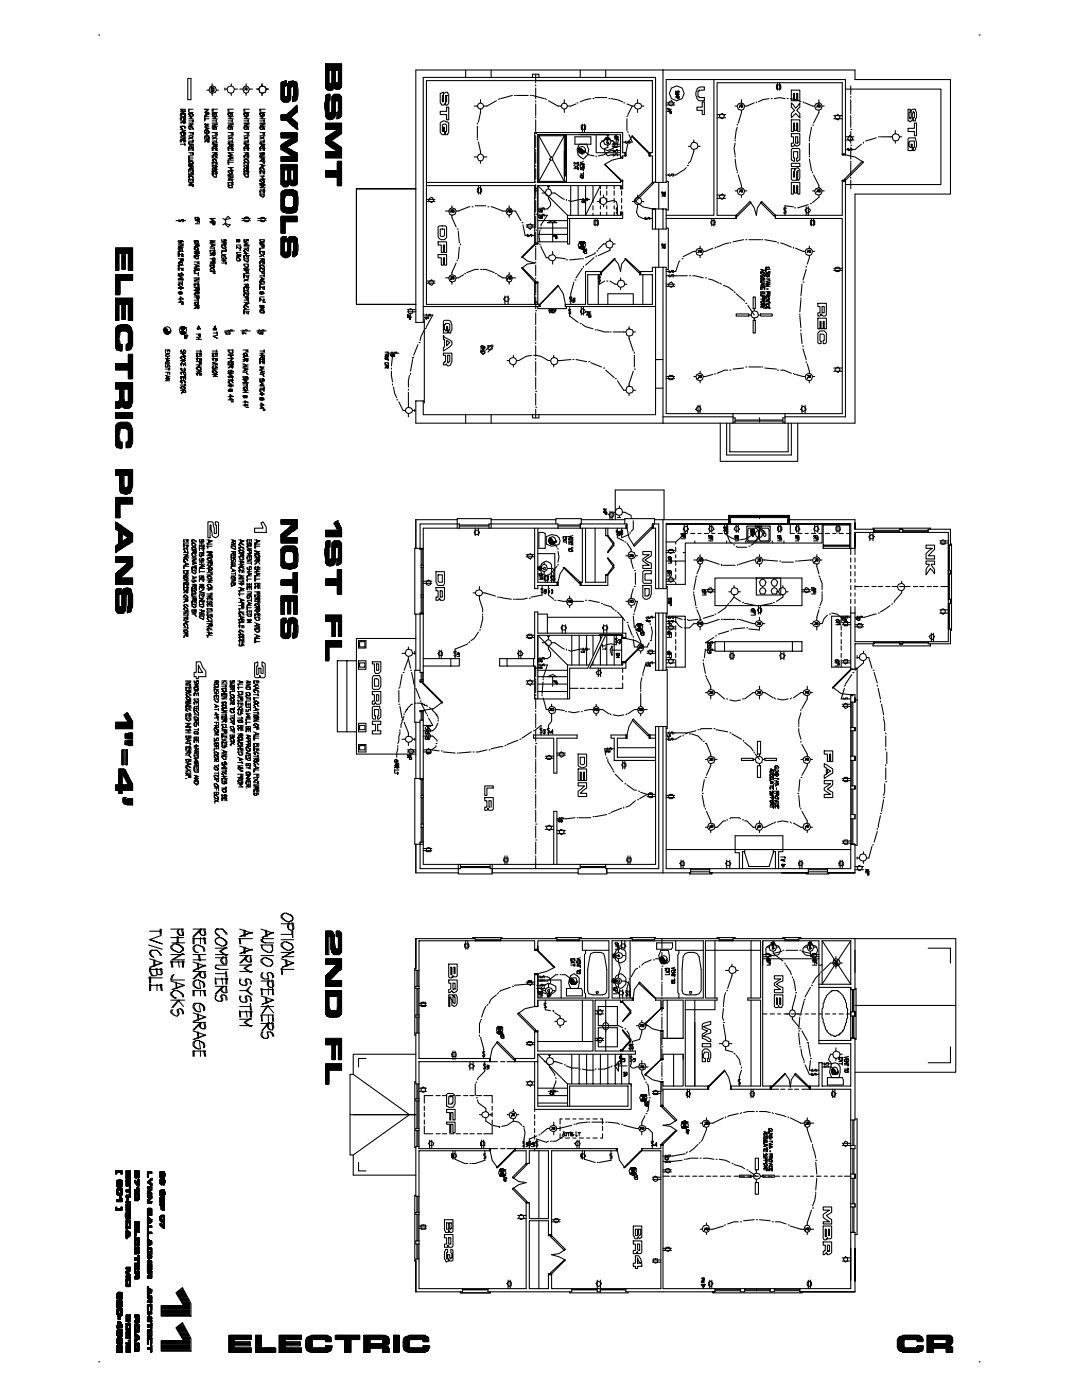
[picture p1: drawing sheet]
<svg xmlns="http://www.w3.org/2000/svg" width="216mm" height="279mm" viewBox="0 0 216 279" stroke-linecap="round" stroke-linejoin="round" font-family="sans-serif">
<g fill="none" stroke="#000" stroke-width=".21">
<path d="M19.7 7h.2M37.5 15.7h.6v4.2h-.6zM41.3 18h.4M41.9 17.4l.4-.3 .7 .3 .2 .6-.2 .4-.7 .2-.4-.2-.2-.4zM42.1 17.4l.4 .2-.4 .2 .4-.2zM42.1 18l.4 .2-.4 .2 .4-.2-.4-.2h.7M42.1 17.8h.7M42.1 17.6h.7M42.1 18.2h.7M42.3 16.7v.4M42.3 18.6v.5M43.2 18h.4"/>
<path d="M44.9 17.8h.4M44.9 17.6v.4M45.5 17.4l.6-.3 .5 .3 .2 .4-.2 .6-.5 .2-.6-.2-.2-.6zM46.1 16.7v.4M46.1 18.6v.5M46.8 17.8h.6M47.8 17.8h.7M48.7 17.4l.4-.3 .4 .3 .2 .4-.2 .6-.4 .2-.4-.2-.2-.6zM48.7 17.6h.6v.4h-.2v-.4M49.1 16.7v.4M49.1 18.6v.5M49.1 17.8l-.4 .2"/>
<path d="M49.7 17.8h.7M51.2 17.8h.4M51.9 17.4l.4-.3 .6 .3 .2 .4-.2 .6-.6 .2-.4-.2-.3-.6zM52.3 16.7v.4M52.3 18.6v.5M53.1 17.8h.5M56.1 16.5l1-.4v1l-.4 .3v1.9h.7v-2.4l.4-.6 .6-.2 .7 .2 .2 .4v.4a3.1 3.1 0 0 1-.2 3h-.5l-.2 .2v-1l.2-.2v-1.7l-.2-.3-.4 .3v2.3l-.2 .4-.2 .2h-1.1l-.2-.2-.2-.4zM56.1 19.5h1.9M56.1 19.5h1.9zM56.1 19.7h1.9zM56.1 19.9h1.9zM56.1 19.9h1.9"/>
<path d="M56.1 19.1h.6M56.1 17.8h.6M56.1 18h.6M56.1 18.2h.6M56.1 17.1h.8M56.1 16.7h.8M56.1 16.9h.8M56.1 18.4h.6M56.3 16.3h.6h-.4M56.3 16.5h.6h-.8h.8M56.3 19.9h1.5M56.7 17.4h-.6h.6"/>
<path d="M56.7 17.6h-.6h.6M56.7 17.8h-.6h.6M56.7 18h-.6h.6M56.7 18.2h-.6h.6M56.7 18.4h-.6h.6M56.7 18.6h-.6h.6M56.7 18.8h-.6h.6M56.7 19.1h-.6h.6M56.7 19.3h-.6h.6M56.7 19.3h-.6h1.9h-.9M56.9 16.3h-.6h.6M56.9 16.7h-.8h.8"/>
<path d="M56.9 16.9h-.8h.8M56.9 17.1h-.8h.8M57.4 16.7h1.9zM57.4 16.9h1.9zM57.4 17.1h1.9zM57.4 19.1h.6M57.4 18.6h.6M57.4 17.8h.6M57.4 18h.6M57.4 17.6h.6M57.4 18.2h.6M57.4 17.1h.8"/>
<path d="M57.4 17.4h.8M57.4 18.4h.6M57.4 18.8h.6M57.6 16.3h1.5zM58.4 19.3h.9h-.7M58.4 19.3h.9h-.9M58.4 19.5h.9h-.9M58.4 19.7h.9h-.9M58.4 19.9h.9h-.9h.7M58.4 19.7h.9M58.4 17.1h.9M58.4 19.5h.9"/>
<path d="M58.6 17.4h.7h-.7M58.6 17.6h.7h-.7M58.6 17.8h.7h-.7M58.6 18h.7h-.7M58.6 18.2h.7h-.7M58.6 18.4h.7h-.7M58.6 18.6h.7h-.7M58.6 18.8h.7h-.7M58.6 19.1h.7h-.7M58.6 19.1h.7M58.6 18.6h.7M58.6 17.8h.7"/>
<path d="M58.6 17.6h.7M58.6 17.4h.7M58.6 18.4h.7M58.6 18.8h.7M59.1 16.5h-1.5h1.7M65 12.7h3.2v4.4l-.5 .7h-.6l-.4-.2v-.5l-.4 .9h-.9l-.4-.4zM65 12.9h3.2M65 13.1h3.2M65 13.3h3.2M65 13.5h3.2M65 13.8h3.2M65 14h3.2z"/>
<path d="M65 16.9h3.2M65 17.1h3.2M65 17.1h1.5zM65 17.4h1.5zM65 17.4h1.5M65 19.1l.2-.3h.6v1.3h-.2v2.3l.2 .2 .5-.4v-2.9l.4-.5h.8l.4 .3 .3 .4v3.4l-.7 .8h-.4v-1.3l.4-.2v-2.1h-.4l-.2 .2v2.6l-.4 .8-.7 .2a1.21 1.21 0 0 1-.8-1.5l-.2-.8zM65 15.9h.6M65 15.5h.6M65 16.1h.6M65 19.1h.8M65 19.7h.8M65 19.3h.8"/>
<path d="M65 19.9h.8M65 16.3h.6M65 16.5h.6M65 16.7h.6M65 19.5h.8M65 14.2h.6M65 14.4h.6M65 14.6h.6M65 14.8h.6M65 15h.6M65 15.2h.6M65 15.7h.6"/>
<path d="M65.2 17.6h1.3h-1.5h1.5M65.2 18.8h.6h-.4M65.2 17.8h1.1M65.4 18h.9M65.6 14h.7v2.5l-.3 .2-.4-.2zM65.6 14.2h-.6h.6M65.6 14.4h-.6h.6M65.6 14.6h-.6h.6M65.6 14.8h-.6h.6M65.6 15h-.6h.6M65.6 15.2h-.6h.6M65.6 15.5h-.6h.6"/>
<path d="M65.6 15.7h-.6h.6M65.6 15.9h-.6h.6M65.6 16.1h-.6h.6M65.6 16.3h-.6h.6M65.6 16.5h-.6h.6M65.8 16.7h-.8h3.2M65.8 19.1h-.6h.6M65.8 19.3h-.8h.8M65.8 19.5h-.8h.8M65.8 19.7h-.8h.8M65.8 19.9h-.8h.8M66 16.7h2.2h-1.9"/>
<path d="M66.3 19.5h1.9M66.3 19.5h1.9zM66.3 19.7h1.9zM66.3 19.7h1.9M66.3 19.9h1.9M66.3 19.9h1.9zM66.3 15.9h.6M66.3 15.5h.6M66.3 14h.6M66.3 16.1h.6M66.3 16.3h.6M66.3 16.5h.8"/>
<path d="M66.3 14.2h.6M66.3 14.4h.6M66.3 14.6h.6M66.3 14.8h.6M66.3 15h.6M66.3 15.2h.6M66.3 15.7h.6M66.5 17.8h-1.3h1.3M66.5 19.1h1.4zM66.5 19.3h1.4h-1.6h1.9M66.5 19.1h1.4M66.7 17.4h1.5"/>
<path d="M66.7 17.4h1.5h-1.5M66.7 17.6h1.2h-1.2M66.7 18.8h1M66.9 14h.6v2.5h-.6zM66.9 17.8h.8M66.9 17.6h1M67.3 16.5h.9M67.5 14h.7h-.7M67.5 14.2h.7h-.7M67.5 14.4h.7h-.7M67.5 14.6h.7h-.7M67.5 14.8h.7h-.7"/>
<path d="M67.5 15h.7h-.7M67.5 15.2h.7h-.7M67.5 15.5h.7h-.7M67.5 15.7h.7h-.7M67.5 15.9h.7h-.7M67.5 16.1h.7h-.7M67.5 16.3h.7h-.7M67.5 15.9h.7M67.5 15.5h.7M67.5 16.1h.7M67.5 16.3h.7M67.5 14.2h.7"/>
<path d="M67.5 14.4h.7M67.5 14.6h.7M67.5 14.8h.7M67.5 15h.7M67.5 15.2h.7M67.5 15.7h.7M87.8 18.6l.7-.2v.7h-.2v1.2h.2v-1.7l.4-.2h.4l.2 .4v1.7l-.2 .5h-.4v-.7h.2v-1.2h-.2v1.4l-.2 .5h-.6l-.3-.5zM89.1 19.1h.2M92.9 14v1.5M95.9 19.9v.6M98 14v1.5M99.7 19.7l-.2 .2"/>
<path d="M102.2 19.1l-2.3 .6M102.7 19.1h.2M103.1 19.1h2.3M105.8 19.1h.2M106.3 15.5v-.7h1.2v.7M106.3 19.1l2.3 .6M106.9 14.8v1.7M106.9 16.9v.2M106.9 17.6v2.1M107.3 16.1h22.9M108.8 19.7l.2 .2M112.6 19.9v.6"/>
<path d="M115.8 14v1.5M117.9 19.7l-1.1 .2-1 .4M118.3 19.7h.2M118.7 19.5h2.4M120.9 14v1.5M121.5 19.7h.2M121.9 19.7l1.3 .2 1 .4M127.2 19.9v.6M130.2 16.1v14.4h-.7M130.2 16.1h-45.1v44.6h21.6v-4.4M132.3 14v22.4M134.8 18.2v.2h.5l-.3-.2h.5v.2v-.2h-.2v.2h-.5z"/>
<path d="M134.8 18.8h.7l-.5 .3 .5 .2-.5-.2 .5-.3h-.7v-.2v.2h.2M134.8 18.6h.7M134.8 19.3h.7M135.5 19.3v.2h-.7M135.5 19.5v.2l-.5-.2 .3-.2v.4M135.5 19.3v.4M139.3 17.6l.4-.2h.8v.6h-1v.2h-.2v1.1h.2v.2h1v.6h-1a1.75 1.75 0 0 1-.2-2.5zM142.5 15.9v27.1h-9.6M148 19.9v.6M153.5 19.7l-1.3 .2-.9 .4M153.9 19.7h.2M154.5 19.7l1.1-.2 1 .2"/>
<path d="M154.9 16.9h.9v.9h-.9zM155.2 16.5v1.5M155.6 16.5v1.5M157.1 19.7h.2M157.7 19.7l1.3 .2 .8 .4M157.9 18h1.7v2.1h-.4v-1.5h-.2v1.5h-.5v-1.5h-.2v1.5h-.4zM163.4 19.9v.6M168.7 17.8h19v19h-19M169.8 17.1v1.7M169.8 19.3v.2M169.8 19.9v2.3M195.4 7h.2"/>
<path d="M36 22.2h1l-.8 .4M36 23.9v-.4h1v.4M36 24.6l.6-.5-.4 .5M36 25.8l1 .2-.8 .5v.6h.2M36 26.5h1v.4l-.2 .2-.2-.2v-.4v.6h-.4zM36 27.5h1l-.8 .4v.5M36 28.4v-.5h1v.5M36 28.8h.8M36 27.3h1M36 24.1h1M36.2 22.9v.4h.4M36.2 25.2v.4h.2l-.4-.2v-.2h.8l.2 .4"/>
<path d="M36.2 21.8h.8M36.2 23.5v.4M36.4 22l-.4-.2h.2v.2h.8M36.4 24.3l.2-.2v.5h.2v-.5l.2 .5h-.4zM36.4 25.2h.4v.4M36.4 26.5v-.7v.7M36.6 23.5v.4M36.6 27.9v.5M36.8 22.2l-.8 .4h1M36.8 26.5v.6M36.8 27.5l-.8 .4h1M36.8 29v-.4l.2 .4"/>
<path d="M36.8 23.5v.4M36.8 27.9v.5M37 22.9h-1l.2 .4h.8l-.2-.4v.4M37 26l-1 .5M37.7 21.8v.4v-.4h.8M37.7 24.8h.8l-.8 .4 .8-.4M37.7 26.5h.8v.4v-.4M37.7 27.7l.8-.4-.8 .4M37.7 28.4h.8v-.5v.5M37.7 28.8h.8v.6l-.4-.2v-.4l-.4 .6 .6-.6-.2 .2 .2 .4M37.7 29.4v.7v-.7M37.7 30.5h.8v.4v-.4"/>
<path d="M37.7 31.1v.4v-.4h.8M37.7 33.2h.8v.5h-.4v-.5l-.4 .7 .6-.7-.2 .2v.3h.2M37.7 33.9v.4v-.4h.8v.4v-.4M37.7 35.8v.4v-.4h.8v.4v-.4M37.7 36.4h.8l-.8 .4 .8-.4M37.7 37h.8M37.7 31.5h.8M37.7 28.2h.8M37.7 27.1h.8M37.7 23.7h.8M37.7 22.4h.8M37.7 23.3h.8"/>
<path d="M37.7 24.1h.8M37.7 24.6h.8M37.7 29.6h.8M37.7 25.2h.8M37.7 27.3l.8 .4M37.7 32.8h.8M37.7 36.8h.8M37.9 22.6h-.2v.3l.4 .4v-.7l.4 .3v.2l-.2-.5h-.6v.3l.4 .4M37.9 25.2l-.2 .2 .2 .4h.2v-.6M37.9 28.8l-.2-.4 .2 .4h.6v.6M37.9 32h-.2v-.5v.5h.8M37.9 32.2h-.2v.2l.4 .2"/>
<path d="M37.9 33h-.2v-.2v.2h.8M37.9 35.1h-.2l.2 .5h-.2v-.5h.6l.2 .5-.2-.5h-.2M38.1 23.7v-.4v.4M38.1 25.4l.4 .2v.2v-.2l-.4-.4h-.4v.4l.4 .2M38.1 32.2l.4 .2v.2h-.8v-.4h.6l.2 .2v.2h-.2M38.1 34.5v.4M38.1 26.5v.4M38.1 29.4v.7M38.1 30.5v.4M38.1 33.9v.4M38.1 35.8v.4M38.3 34.5h.2v.4v-.4h-.4v.4h-.4v-.4v.4h.2"/>
<path d="M38.5 24.3v-.4v.4M38.5 29.4v.7v-.7M38.5 37.3v-.5v.5M38.5 33.2v.5M40.9 21.8l.6 .2-.6 .4 .6-.4-.6-.2h.8M40.9 23.1v.6v-.6M40.9 23.7v.4v-.4h.8M40.9 24.8l.6 .2-.6 .2 .6-.2-.6-.2h.8M40.9 25.4l.8 .2-.8 .4 .8-.4M40.9 27.3v.4v-.4h.8v.4v-.4M40.9 27.1h.8M40.9 27.9h.8"/>
<path d="M40.9 26.7h.8M40.9 23.3h.8M40.9 25.2h.8M41.1 22.4v.7M41.1 25.4v.4M41.3 26v.7M41.3 27.1v-.4v.4M41.3 27.7v.5l.2 .2h.2v-.7M41.3 27.7l-.4 .7 .6-.7M41.3 22.4v.7M41.3 25.4v.4M41.3 27.3v.4"/>
<path d="M41.5 26l.2 .5-.2-.5h-.2v.7l-.4-.2v-.5v.5h.2M41.5 27.7l-.2 .2 .2 .5M41.5 27.7l.2 .7M41.7 22.4h-.8l.8 .5M41.7 22.6l-.8 .5 .8-.5M42.3 24.8h1.1l-.9 .4v.6h.5l-.2-.4M42.3 27.7l.9-.4-.7 .4M42.3 28.8h1.1h-.6l-.3-.4-.2 .2 .5 .2M42.3 30.1v-.7l.7-.6-.5 .6v.7M42.3 31.1l.7-.6-.5 .6v.4M42.3 34.7v.2l.5 .4h.4v-1.2l.2 .6M42.3 34.7h.9v.6"/>
<path d="M42.3 31.1h1.1M42.3 26.5h1.1M42.3 28.2h.9M42.3 27.1h1.1M42.3 23.7h1.1M42.3 22.4h1.1M42.3 23.3h1.1M42.3 24.1h.9M42.3 24.6h1.1M42.3 29.6h1.1M42.3 34.3h1.1M42.3 31.1v.4"/>
<path d="M42.3 34.1v.6M42.3 27.3l1.1 .4M42.3 30.5h1.1M42.5 22.6v.5l.3 .2h.2l-.2-.7 .4 .3v.2v-.5h-.9v.3l.5 .4v.4M42.5 31.8v.4l.3 .2-.5-.4 .2-.2h.5l.2 .2v.2v-.2l-.4-.2M42.5 33.4v-.4h-.2l.2 .4h.5v-.4l.4 .2-.2 .2v-.4h-.4l.2 .2v.2h-.2M42.5 28.4h.9M42.5 21.8v.4M42.5 32.4v.4M42.8 25.2l.4 .4v.2v-.4l-.2-.2h-.5l-.2 .4 .5 .2M42.8 34.1h.2l-.2-.4h.4v.2h.2l-.4-.2v.4h-.5l-.2-.4h.2v.4a1.44 1.44 0 0 0 .3 1.2h.2M43 30.9v-.4l-.2 .2 .2 .2h.4l-.2-.4v.4"/>
<path d="M43 23.3v.4M43 26.5v.4M43 31.1v.4M43 32.4v.4M43 34.1v.6M43.2 24.3v-.4v.4M43.2 24.8l-.9 .4h1.1M43.2 26.9v-.4l.2 .4M43.2 28.4v-.5v.5M43.2 29.4v-.6l.2 .4-.2 .2-.4-.2 .2-.4v1.3M43.2 30.1v-.7l.2 .7M43.2 31.5v-.4l.2 .4"/>
<path d="M43.2 32.8v-.4l.2 .4M43.4 21.8h-1.1v.4M43.4 32.4h-1.1v.4M45.5 22.2v-.4l.2 .4M45.5 24.8h1.1l-.9 .4v.2h-.2l.2 .4h.4l-.2-.4M45.5 27.7l.9-.4-.7 .4M45.5 28.8h1.1h-.7l-.4-.2 .2-.2-.2 .2 .4 .2M45.5 29.4l.6-.6-.4 .6M45.5 30.1v-.7l.2 .7M45.5 30.5l.6 .4-.6 .2M45.5 32.8v-.4l.2 .4M45.5 34.1h1.1l-.7-.4 .5-.3-.5 .3 .5 .4"/>
<path d="M45.5 35.3h1.1l-.9 .5M45.5 36.8v-.4l.2 .4M45.5 37l.2 .5h.7v-.5M45.5 36.4h1.1M45.5 26.5h1.1M45.5 28.2h.9M45.5 27.1h1.1M45.5 21.8h1.1M45.5 23.7h1.1M45.5 33.4h1.1M45.5 22.4h1.1M45.5 23.3h1.1"/>
<path d="M45.5 24.1h.9M45.5 24.6h1.1M45.5 29.6h1.1M45.5 27.3l1.1 .4M45.5 32h1.1M45.5 36h.9M45.7 22.6h-.2v.3l.4 .4h.2l-.2-.7 .5 .3v.2v-.5h-.9v.3l.4 .4M45.7 32.4l-.2-.4v.4h1.1M45.7 34.1l-.2 .2 .4 .4M45.7 28.4h.9M45.7 34.9h.9M45.9 23.7v-.4l.2 .4"/>
<path d="M45.9 25.2l.5 .4v.2v-.4l-.3-.2h-.4l-.2 .2 .2 .4h.2M45.9 31.8v-.5v.5M45.9 34.1l.5 .2v.4h-.5l-.4-.4 .2-.2h.4l.3 .4v.2h-.3M45.9 35.1h-.4v-.2h.2h-.2l.2 .2h.9M46.1 37.5h-.4l-.2-.5h.9v.5M46.1 26.5v.4M46.1 36.4v.4M46.4 24.3v-.4v.4M46.4 24.8l-.9 .4h1.1M46.4 26.9v-.4l.2 .4M46.4 28.4v-.5v.5M46.4 29.4v-.6l.2 .4-.2 .2-.5-.2 .2-.4v1.3"/>
<path d="M46.4 30.1v-.7l.2 .7M46.4 35.3l-.9 .5h1.1M46.4 36.2v-.4v.4M46.4 36.8v-.4l.2 .4M46.4 31.5l-.9 .3M46.6 30.5h-1.1l.9 .4-.7 .2M46.6 31.1h-1.1l1.1 .4-.9 .3M48.7 22.2v-.4l.2 .4M48.7 27.7l.8-.4-.6 .4M48.7 28.8h.8v.6h-.2l-.2-.4 .2-.2v1.3M48.7 29.4l.6-.6-.4 .6M48.7 30.1v-.7l.2 .7"/>
<path d="M48.7 30.5h.8v.4l-.4-.2 .2-.2v.4M48.7 31.5v-.4l.2 .4M48.7 32.8v-.4l.2 .4M48.7 33l.2 .4h.4l-.2-.4h.4v.4v-.4h-.4l.2 .2v.2h-.2M48.7 33.7l.2 .4h.4l-.2-.4h.4v.2v-.2h-.4l.2 .2v.2h-.2M48.7 26.5h1M48.7 28.2h.8M48.7 27.1h1M48.7 21.8h1M48.7 23.7h1M48.7 22.4h1M48.7 23.3h.8"/>
<path d="M48.7 24.1h.8M48.7 24.6h1M48.7 24.8h1M48.7 27.3l.8 .4M48.7 29.6h1M48.7 32.4h1M48.7 34.3h1M48.9 22.6h-.2v.3l.4 .4h.2l-.2-.7 .4 .3v.2v-.5h-.8v.3l.4 .4M48.9 28.4h.6v-.5v.5M48.9 31.1l.4-.6-.6 .6h1M48.9 31.8l-.2 .2 .4 .4-.4-.4 .2-.2h.4l.2 .2v.2v-.2l-.4-.2M48.9 33l-.2 .2 .2 .2"/>
<path d="M48.9 33.7h-.2l.2 .4M48.9 34.7l-.2-.6v.8l.4 .4h.4v-.6M49.1 23.7v-.4l.2 .4M49.1 25.2l.4 .4v.2v-.4l-.2-.2h-.4l-.2 .4 .4 .2M49.1 28.8l-.4-.2 .2-.2-.2 .2 .4 .2h.6M49.3 35.3h-.2l-.4-.6h.8v.6M49.3 26.5v.4M49.3 31.1v.4M49.3 32.4v.4M49.3 34.1v.6M49.5 24.3v-.4v.4M49.5 26.5v.4v-.4"/>
<path d="M49.5 28.8v.6M49.5 29.4v.7v-.7M49.5 31.1v.4v-.4M49.5 32.4v.4v-.4M49.5 34.1v.6v-.6M49.5 30.5v.4M49.7 25.2h-1l.8-.4-.6 .4v.2h-.2l.2 .4h.4l-.2-.4M51.9 22.2v-.4l.2 .4M51.9 27.7l.8-.4-.6 .4M51.9 28.8h.8v.6h-.2l-.2-.4 .2-.2v1.3M51.9 29.4l.6-.6-.4 .6M51.9 30.1v-.7l.2 .7"/>
<path d="M51.9 30.5l.2 .4h.4l-.2-.4h.4v.4v-.4h-.4l.2 .4h-.2M51.9 31.5h.8v.5l-.4-.2 .2-.3v.5M51.9 32.8l1 .2-.8 .4v.3h-.2l.2 .4h.2l-.4-.2 .2-.5h.4l.2 .5-.4-.5M51.9 34.7v-.6l.2 .6M51.9 35.1h.8l-.4 .2 .4 .5-.4-.5 .4-.2M51.9 38.5v-.4l.2 .4M51.9 38.7v.2l.6 .5 .2-.2v-.5M51.9 37h1M51.9 26.5h1M51.9 28.2h.8M51.9 27.1h1M51.9 21.8h1"/>
<path d="M51.9 38.1h1M51.9 23.7h1M51.9 22.4h1M51.9 23.3h.8M51.9 24.1h.8M51.9 24.6h1M51.9 24.8h1M51.9 29.6h1M51.9 34.3h1M51.9 27.3l.8 .4M51.9 35.8h1M51.9 37.9h.8"/>
<path d="M52.1 22.6h-.2v.3l.4 .4h.2l-.2-.7 .4 .3v.2v-.5h-.8v.3l.4 .4M52.1 28.4h.6v-.5v.5M52.1 30.5l-.2 .2 .2 .2M52.1 32.2l.4-.7-.6 .7h1M52.1 35.8l-.2 .4 .4 .2M52.1 37.5l.6-.5-.8 .5h1M52.1 31.1h.6M52.1 36.6h.6M52.3 23.7v-.4l.2 .4M52.3 25.2l.4 .4v.2v-.4l-.2-.2h-.4l-.2 .2 .2 .4h.2M52.3 28.8l-.4-.2 .2-.2-.2 .2 .4 .2h.6M52.3 31.3h-.4v-.2h.2h-.2l.2 .2h.8"/>
<path d="M52.3 33.4v-.6v.6M52.3 35.8l.4 .2v.4h-.4l-.4-.2v-.2l.4-.2 .4 .4v.2h-.2M52.3 36.8h-.4v-.2h.2h-.2l.2 .2h.8M52.5 39.2h.2v-.5h-.8l.2 .5 .4 .2M52.5 26.5v.4M52.5 32.2v.4M52.5 34.1v.6M52.5 38.1v.4M52.7 24.3v-.4v.4M52.7 26.5v.4v-.4M52.7 28.8v.6M52.7 29.4v.7v-.7"/>
<path d="M52.7 32.2v.4v-.4M52.7 34.1v.6v-.6M52.7 38.1v-.4v.4M52.7 38.1v.4v-.4M52.7 31.5v.5M52.7 33l-.8 .4M52.9 25.2h-1l.8-.4-.6 .4v.2h-.2l.2 .4h.4l-.2-.4M56.1 22.9h1l2.2-1.9v1.2l-1.3 1.3 1.3 1.1v1.2l-2.2-1.9h-1zM56.1 23.1h2.3M56.1 23.7h2.1zM56.1 23.7h2.3M56.1 23.9h2.5h-1.5"/>
<path d="M56.1 26.5h3.2v1.7l-2.2 1.2 2.2 1.3v1.5h-3.2v-.9h2.5l-2.5-1.5v-.8l2.5-1.5h-2.5zM56.1 26.7h3.2zM56.1 26.9h3.2zM56.1 27.1h3.2M56.1 27.3h3.2zM56.1 27.5h3.2h-.7M56.1 29.6h1.5zM56.1 31.3h3.2M56.1 31.5h3.2zM56.1 31.8h3.2M56.1 32h3.2zM56.1 32.2h3.2h-3.2"/>
<path d="M56.1 32.8h3.2v4l-.5 .2h-.6l-.4-.4v-.2l-.4 .9h-.9l-.4-.7zM56.1 33h3.2zM56.1 33.2h3.2zM56.1 33.4h3.2M56.1 33.7h3.2zM56.1 33.9h3.2zM56.1 36.4h3.2M56.1 36.6h1.5zM56.1 36.8h1.5zM56.1 36.8h1.5h-1.3M56.1 38.3h3.2h-3M56.1 38.5h3.2"/>
<path d="M56.1 38.7h3.2zM56.1 34.1h.6M56.1 34.9h.6M56.1 39.6h.6M56.1 34.7h.6M56.1 35.8h.6M56.1 36h.6M56.1 29.4h1.3M56.1 34.5h.6M56.1 35.1h.6M56.1 39.2h.6M56.1 39.4h.6"/>
<path d="M56.3 20.1h1.5zM56.3 38.1h2.8h-2.6h2.3h-2.1M56.3 20.1h1.5M56.5 20.3h1.1h-1.1M56.5 28.6h2.1h-1.7M56.5 28.8h1.7h-1.9h1.7M56.5 37h.9M56.5 37.3h.9M56.7 30.1h1.7h-1.9h1.7M56.7 30.3h2.1h-1.7M56.7 33.9h.7v2.1l-.3 .2-.4-.2zM56.7 34.1h-.6h.6"/>
<path d="M56.7 34.3h-.6h.6M56.7 34.5h-.6h.6M56.7 34.7h-.6h.6M56.7 34.9h-.6h.6M56.7 35.1h-.6h.6M56.7 35.3h-.6h.6M56.7 35.6h-.6h.6M56.7 35.8h-.6h.6M56.7 36h-.6h.6M56.7 36.2h-.6h3.2h-3.2h.8M56.7 37.9h1.1h-.7l-.6 .2-.4 .4v3.2l.2 .4a2.54 2.54 0 0 0 2.8 .2l.4-1.4v-1.5l-.2-1.1-.9-.4h-.6h.8M56.7 39.4h-.6h.6"/>
<path d="M56.7 39.6h-.6h.6M56.7 39.8h-.6h.6M56.7 20.3h.7M56.9 28.4h1.9zM56.9 39.2l.2-.3h1.3l.2 .5v1.7l-.4 .4h-.8l-.7-.4v-1.5zM56.9 38.9h-.8h.8M56.9 39.2h-.8h.8M57.1 28.4h2zM57.1 29.2h-1h1.5M57.1 29.4h-1h1M57.1 30.5h2h-1.7M57.1 36.2h2.2h-1.9"/>
<path d="M57.1 38.9h-1h3.2h-1.1M57.1 22.9h1.5M57.4 22.9h1.4M57.4 24.1h1.4h-1.4h1.2M57.4 28.2h1.9zM57.4 29.6h-1.3h1.7M57.4 30.5h1.9zM57.4 34.1h.6M57.4 34.9h.6M57.4 34.7h.6M57.4 34.3h.6M57.4 35.8h.6"/>
<path d="M57.4 36h.8M57.4 33.9h.6M57.4 34.5h.6M57.4 35.1h.6M57.4 35.3h.6M57.4 35.6h.6M57.6 22.4h1.5h-1.3M57.6 22.6h1.5M57.6 24.3h1.5h-1.5M57.6 27.9h1.7h-1.3M57.6 28.2h1.7M57.6 29h-1.5h1.9"/>
<path d="M57.6 36.6h-1.5h3.2h-1.5M57.6 37h-1.3h1.3M57.6 24.1h1.2M57.8 24.6h1.5zM57.8 27.9h1.5zM57.8 29.8h-1.7h2.1M57.8 30.7h1.5h-1.7h1.7M57.8 30.9h1.5h-1.3h1.3h-1.1M57.8 36.6h1.5zM57.8 24.3h1.3M58 22.2h1.3h-1.3h1.3h-1.1M58 23.3h-1.9h2.1"/>
<path d="M58 23.5h-1.9h2.1M58 24.8h1.3h-1.1M58 33.9h.6v2.1h-.6zM58 36.8h1.1h-1.3h1.5M58 37h.8M58 27.7h1.3M58.2 25h1.1M58.2 27.7h1.1h-1.1M58.2 31.1h1.1h-.9h.9h-.7M58.4 20.1h.7h-.7h.4M58.4 21.8h.9h-.9M58.4 22h.9h-1.1h1.1"/>
<path d="M58.4 25.2h.9h-.7M58.4 27.5h.9h-.9M58.4 36h.9h-.7M58.6 21.6h.7h-.7M58.6 21.8h.7h-.7M58.6 33.9h.7h-.7M58.6 34.1h.7h-.7M58.6 34.3h.7h-.7M58.6 34.5h.7h-.7M58.6 34.7h.7h-.7M58.6 34.9h.7h-.7M58.6 35.1h.7h-.7"/>
<path d="M58.6 35.3h.7h-.7M58.6 35.6h.7h-.7M58.6 35.8h.7h-.7M58.6 36h.7h-.7M58.6 39.2h.7h-.9h.9M58.6 39.4h.7h-.7M58.6 39.6h.7h-.7M58.6 39.8h.7h-.7M58.6 34.1h.7M58.6 39.8h.7M58.6 39.6h.7M58.6 34.3h.7"/>
<path d="M58.6 35.8h.7M58.6 34.5h.7M58.6 35.1h.7M58.6 35.3h.7M58.6 35.6h.7M58.8 21.4h.5M58.8 21.6h.5h-.5M58.8 25.4h.5h-.5h.5h-.2M59.1 25.6h.2h-.2M59.1 21.2h.2M59.3 22.4h-1.5h1.5M59.3 25.8h.2"/>
<path d="M59.3 25.6h.2M65 22.6h1.9zM65 22.6h1.9M65 22.9h1.9M65 22.9h1.9zM65 23.1h1.9zM65 23.1h1.9M65 23.3h1.9M65 23.3h1.7zM65 24.6h3.2v2.1l-2.2 1.5 2.2 1.2v2.1h-3.2v-1.2h2.5l-1.5-.9-1-.8v-1.1l2.5-1.7h-2.5zM65 24.8h3.2M65 25h3.2"/>
<path d="M65 25.2h3.2M65 25.4h3.2M65 25.6h3.2M65 25.8h3.2h-.7M65 27.9h1.3M65 28.4h1.5zM65 30.3h3.2M65 30.5h3.2M65 30.7h3.2M65 30.9h3.2M65 31.1h3.2M65 31.3h3.2"/>
<path d="M65 34.1h2.3v-1.9h.9v4.8h-.9v-1.7h-2.3zM65 34.1h3.2h-3.2M65 34.3h3.2M65 34.5h3.2M65 34.7h3.2M65 34.9h3.2M65 35.1h3.2M65 35.3h3.2h-.9M65 21.2h.6M65 20.5h.6M65 21.8h.6M65 21h.6"/>
<path d="M65 20.1h.8M65 20.3h.6M65 20.7h.6M65 21.4h.6M65 21.6h.6M65.2 23.5h1.5zM65.2 23.7h1.3h-1.1M65.2 27.3h1.9zM65.2 27.5h1.7h-1.9h1.7M65.2 28.6h1.7h-1.9h1.7M65.2 28.8h2.1M65.2 23.5h1.5"/>
<path d="M65.4 27.1h1.9M65.4 27.3h1.9M65.6 20.1h-.6h.6M65.6 20.3h-.6h.6M65.6 20.5h-.6h.6M65.6 20.7h-.6h.6M65.6 21h-.6h.6M65.6 21.2h-.6h.6M65.6 21.4h-.6h.6M65.6 21.6h-.6h.6M65.6 21.8h-.6h.6M65.6 22h-.6h.6"/>
<path d="M65.6 22.2h-.6h.6M65.6 22.4h-.6h.6M65.6 27.1h1.9zM65.6 29h1.7M65.6 29h1.9zM65.6 23.7h.7M65.8 26.9h1.9zM65.8 29.2h1.9zM66 26.7h1.9M66 26.9h1.9M66 28.2h-1h1.3M66 29.2h1.9"/>
<path d="M66 29.4h1.9M66 22.4h.9M66.3 26.7h1.9zM66.3 27.7h-1.3h1.7M66.3 28.4h-1.3h1.7M66.3 29.4h1.9zM66.3 21.2h.6M66.3 20.5h.6M66.3 21.8h.6M66.3 21h.6M66.3 20.1h.8M66.3 20.3h.6"/>
<path d="M66.3 20.7h.6M66.3 21.4h.6M66.3 21.6h.6M66.3 22h.6M66.3 22.2h.6M66.5 26.5h1.7zM66.7 26.2h1.5M66.7 26.5h1.5M66.7 29.6h1.5h-1.7h1.7M66.7 29.8h1.5M66.9 26.2h1.3h-1.3M67.3 22.4h.9h-.9"/>
<path d="M67.3 22.6h.9h-.9M67.3 22.9h.9h-.9M67.3 23.1h.9h-.9M67.3 23.3h.9M67.3 23.5h.4h-.4M67.3 26h.9h-1.1h1.1M67.3 30.1h.9h-1.1h1.1M67.3 30.3h.9h-.7M67.3 32.4h.9M67.3 32.6h.9M67.3 32.8h.9M67.3 33h.9"/>
<path d="M67.3 33.2h.9M67.3 33.4h.9M67.3 33.7h.9M67.3 33.9h.9M67.3 35.6h.9M67.3 35.8h.9h-.9M67.3 36h.9zM67.3 36.2h.9M67.3 36.4h.9M67.3 36.6h.9M67.3 36.8h.9M67.3 37h.9h-.9"/>
<path d="M67.3 25.8h.9M67.3 34.1h.9M67.3 23.1h.9M67.3 23.5h.6M67.3 22.9h.9M67.3 22.4h.9M67.3 22.6h.9M67.5 20.1h.7h-.9h.9M67.5 20.3h.7h-.7M67.5 20.5h.7h-.7M67.5 20.7h.7h-.7M67.5 21h.7h-.7"/>
<path d="M67.5 21.2h.7h-.7M67.5 21.4h.7h-.7M67.5 21.6h.7h-.7M67.5 21.8h.7h-.7M67.5 22h.7h-.7M67.5 21.2h.7M67.5 20.5h.7M67.5 21.8h.7M67.5 21h.7M67.5 20.3h.7M67.5 20.7h.7M67.5 21.4h.7"/>
<path d="M67.5 21.6h.7M67.5 22h.7M67.5 22.2h.7M71.1 37.7v23h11.9h-11.9zM71.1 37.7h11.9M85.1 37h21.6v11.7M85.1 39.8h1.7M85.7 39.6l.4-.2 .5 .6-.5 .4-.4-.2-.2-.2zM87.8 22.2h1.3v-.8h.4v2.5h-.4v-1h-1.3zM87.8 24.6a.82 .82 0 0 1 1.3-.3l.4 .3v1.9l-.2 .4h-.4v-.7h.2v-1.2l-.2-.2h-.4l-.2 .2v1.2h.2v-.8h.2v1.5h-.4l-.5-.4zM94.6 21.2h.6M94.6 31.3h.6"/>
<path d="M95.2 37.7l.5-.2 .4 .2v.6l-.4 .2-.5-.2zM95.2 24.6v.2M95.2 25.2v2.3M95.2 27.7v.2M95.5 30.9l.4-.2 .4 .2 .2 .4-.2 .7-.4 .2-.4-.2-.3-.7zM95.5 37v1.7M95.5 28.4l.4 2.3M95.9 21.8v.6l-.4 1.9M95.9 32.2v.4M95.9 37v1.7M96.5 31.3h.7M99.1 20.1l-1.9 1.1h-.7"/>
<path d="M106.7 37.7l.2-.2 .4 .4-.2 .2h-.4zM106.9 20.1v.2M106.9 20.7v2.4M106.9 23.3v.2M106.9 23.9v2.3M106.9 27.1v2.3M106.9 29.8v.3M106.9 30.3v2.3M106.9 33v.2M106.9 33.7v2.1M106.9 36.2v.2M106.9 36.8v2.4"/>
<path d="M106.9 39.4v.2M106.9 26.7h.2M107.3 26.9h5.7v9.5h-5.7zM107.5 27.1l2.4 4.2M108.2 38.5h.6M109 37.9l.4-.2 .5 .2 .2 .6-.2 .4-.5 .3-.4-.3-.2-.4zM109.2 37.3h.4M109.4 39.2v.4l.5 .8v.7l-.7 .6h-1.9M109.4 37.3v.4M109.4 20.1l1.9 1.1h.7M109.6 31.8l.5-.5 .2 .2v.5h-.4zM109.9 32l-2.4 4.2"/>
<path d="M110.1 38.5h.6l1.9 1.3M110.3 31.3l2.3-4.2v9.1l-2.3-4.2M112.6 30.3h.2v4.8h-.2zM112.6 36.2h.4v.2h-.4zM112.6 26.9h.4v.2h-.4zM112.6 21.8v.6M112.8 27.1v4.7v-4.7M113 27.1h-5.5v9.1h5.5M113 39.8v.2M113.9 37v6M114.5 32.4l.2 .4v-.4M114.5 33.7h.9"/>
<path d="M114.5 32.6h.9M114.5 33l.9 .4M114.7 27.3h3.2v1.5h-3.2zM114.7 33.4l.7-.4-.7 .4M114.9 20.7l-1 .5h-.7M115.1 32.4v.4M115.1 20.5h.3M115.4 26.5h8.8v4h.7v.6M115.4 29.8a.53 .53 0 0 1 .8 0M115.4 32.4v.4v-.4M115.4 33.9v-.5v.5M115.4 37v6"/>
<path d="M115.6 28.8h1.5a1.96 1.96 0 0 1-.7 3l-1-.9-.3-1.1zM115.6 30.1v-.5v.9M115.6 29.4l.6-.2 .4 .2 .2 .4-.2 .7-.4 .2-.6-.2-.2-.7zM115.8 29.6v.9M115.8 32.4l.8 .4-.8-.4M115.8 32.8v.4v-.4h.8M115.8 33.9h.6v.2v-.2M115.8 35.1l.2-.2 .4 .2-.2 .5-.4-.5 .2-.2 .4 .2v.5h-.4zM115.8 26.9h8v4.6M115.8 33.4h.8M115.8 33.7h.8M115.8 34.7h.6"/>
<path d="M116 30.5v-.9v1.1M116 25h.8v.8h-.8zM116.2 29.8v.9v-.6v.6v-.4M116.2 29.8l.2 .5 .4-.2v-.3M116.2 29.8l1.3 1.1 1 .2M116.2 24.8v1.7M116.2 32.8v.4M116.4 39.6l-.2 .2 .2 .2h.4v-.4h.5v.4h-.2M116.4 30.3v.2zM116.4 32.8l.2 .4-.8 .5 .6-.5zM116.4 34.9v-.4v.4M116.4 32.2l-.6 .4"/>
<path d="M116.6 24.8v1.7M116.8 30.1l-.2 .4M116.8 37v6l3-6v.7M117.7 39.8h-1.9l-1.9 .4-.4-.2M118.3 37v3.4M119 26.9v3.6h4.8M119 31.1v.2M119.8 39.6l.6-.2 .5 .2 .2 .6-.2 .4-.5 .3-.6-.3-.2-.4zM119.8 38.1v.8M119.8 39.6v.8M120 28.2h.4M120.4 38.9v.5"/>
<path d="M120.6 32.8l3.2 3v.2zM120.6 27.7l.7-.2 .4 .2 .2 .5-.2 .6-.4 .2-.7-.2-.2-.6zM120.9 27.7h.2l-.9 .5-.4 .4v.6l.4 .4 1.1 .5 1-.5 .5-.8-.5-.6-1-.5h.4M120.9 27.5h.2v.2h-.2zM120.9 27.5h.6M121.1 28.4l.4 .2h-.2v.2zM121.1 27.5h.2v.7h-.2zM121.1 37v.7M121.1 38.1v.8M121.1 39.6v.8M121.1 27.1h.4M121.3 27.5h.2v.2z"/>
<path d="M121.3 29v.4l-.7 .2v.7l.7 .8 .6-.2h1.9M121.3 27.1v.4M121.5 26.9h-14.2v9.5h16.5v-.4M121.5 26.5h-14.8v9.9h-21.6M121.9 28.2h.4M122.1 28.8h1.7M122.1 29.2h1.7M122.3 28.6h.9v.8h-.9zM122.3 30.7v.4h.3l.2-.4h.4v.4M122.3 29.8v.5h.5l.2-.5h.2v.5M122.6 27.7h.8v.5l-.2-.5M122.6 37v.7"/>
<path d="M122.6 38.1v.8M122.6 39.6v.8M122.6 28.4h.8M122.8 27.1v.4l.2 .2v-.4M123 27.1l.2 .4h.2v-.2l-.4-.2-.4 .2 .4 .4v.5M123.8 36h.4v1.7h-.4v-.7h-16.5v6h1.9l-1.3 1.9v.2M123.8 36h.4v.2h-.4zM123.8 31.3h.4v.2h-.4zM123.8 31.5l-1.7 .5-1.5 .8M123.8 30.1h-1.9l-1.5 .8-1 .2M123.8 31.5h.4M124 37v.7"/>
<path d="M124 38.1v.8M124 39.6v.8M124.5 20.5h.2M124.7 30.5h.2v.6h-.2zM124.9 28.2v.2h-.2l.2 .2h.2l.2-.4h.2l.2 .2v.2h-.2M124.9 31.1h-.7v.4M125.1 23.7v2.3M125.1 20.7l1.1 .5M125.3 26.2v.3M125.3 23.1l-.2 .2M125.5 26.9l.7 1.5h-2M126.2 27.1l-.9 1.5-.4 1.9"/>
<path d="M126.2 27.1l3.3 3.4v.2l-3.3-3.4zM126.2 21.2h.4M126.2 21.2l-.9 1.7M126.8 39.6l.4-.2 .6 .2 .3 .6-.3 .4-.6 .3-.4-.3-.2-.4zM126.8 20.7l.4-.2 .6 .2 .3 .5-.3 .4-.6 .2-.4-.2-.2-.4zM127.2 21.8v.6M127.2 38.9v.5M128.1 21.2h.4M129.5 30.5h.3v.6h-.3zM129.5 30.5v.6M130.2 36.4l.2 .2-3.6 3.6-.2-.2zM130.8 36.4v-20.9h-46.3v48.8h-1.5v-50.3h87.6v1.9h19.1v22.8h-19.1v45.8h-87.6v-4.5h1.5v2.8h46.3v-29.5"/>
<path d="M130.8 36.4h-.6h.6M131.4 36.4v5.3M132.1 38.3h.2l.2 .4h.2v-.4l-.2 .4M132.1 39.2l.4-.5-.2 .5M132.3 38.7l-.2-.4v.4h.6v.5h-.2v-.5v.5M132.7 38.7v.5M132.9 36.2h.4v5.7h-.4M132.9 20.5h1.7M132.9 21h1.7M133.1 21.6l.7 .4-.5 .2 .5-.2-.5-.4M133.1 21.8h.9M133.6 34.7l-.3 .2 .3 .2h.2l.2-.4h.4v.4h-.2"/>
<path d="M133.6 20.3l.4-.2 .4 .6-.4 .5-.7-.5zM133.8 22.6v-.4l-.2 .2 .4 .2v-.4h-.9h.9v.4M136.9 33.4l-.4 .5-1.7 1h-1.9M137.2 33h.2M137.4 29.2h.4M138 28.6l.4-.2 .7 .2 .2 .6-.2 .4-.7 .2-.4-.2-.2-.4zM138.4 29.8v.5l-.6 1.9-.4 .4M138.4 27.9v.5M139.1 21.4h1v-1.1h.4v2.6h-.4v-.9h-1zM139.3 29.2h.4M143.1 39.6h1.7M143.1 38.9h1.7"/>
<path d="M143.1 23.5h1.7M143.1 22.9h1.7M143.5 39.2l.6-.5 .5 .5-.5 .6-.4-.2zM143.7 22.9l.4-.3 .5 .5-.5 .6-.4-.2-.2-.4zM146.7 28.6l-.2 1 .2 1.3M146.7 31.8l.4 2.3M146.7 27.9v.3M146.7 31.1v.2M146.7 21.2h.4M146.7 38.1h.4M147.1 25.4l-.4 2.3M147.1 24.8v.2"/>
<path d="M147.1 34.3v.2M147.3 37.7l.7-.2 .4 .2 .2 .4-.2 .6-.4 .2-.7-.2-.2-.6zM147.3 20.7l.7-.2 .4 .2 .2 .5-.2 .6-.4 .2-.7-.2-.2-.6zM147.3 34.9l.7 2.1v.5M147.5 21h.7v.4l-.5-.2 .3-.2v.4M147.5 21.4l.5-.4-.5 .4M147.5 37.9h.7v.4l-.5-.2 .3-.2v.4M147.5 38.3l.5-.4-.5 .4M148 22v.4l-.7 2.2M148 38.9v.5M148.2 21v.4M148.2 37.9v.4"/>
<path d="M148.6 38.1h.4M150.5 20.5l-1.5 .7h-.4M150.9 20.3v.2M157.9 20.5l.8 1.1 .9-1.1v.9l-.6 .6 .6 .6v.9l-.9-.9-.8 .9v-.9l.6-.6-.6-.6zM157.9 23.9h1.7v2.3h-.4v-1.6h-.2v1.4h-.5v-1.4h-.2v1.6h-.4zM157.9 26.7h1.7v2.1l-.2 .2-.4 .2-.5-.2v-.2l-.2 .4h-.4v-.6h.4v-1.3h-.4zM157.9 29.8l.2-.2h1.3l.2 .2v2.2l-.6 .2v-.7h.2v-1.2h-.9v1.2h.2v.7l-.6-.2zM157.9 32.6h1.7v.6h-1.7zM157.9 33.7h.6v.4l-.2 .2v1h.2v-1.2l.2-.4 .5-.3 .4 .5v1.7l-.2 .4h-.2v-1.9l-.2 .2v1.7h-.9l-.2-.2zM157.9 36.4h1.7v2.3h-.4v-1.7h-.2v1.5h-.5v-1.5h-.2v1.7h-.4zM158.7 27.3h.5v1.3h-.5zM159.2 28.4h.2"/>
<path d="M159.2 34.1h.2M160.2 20.3l.2 .2M160.7 20.5l1.4 .7h.5M161.5 27.9v.3M161.5 28.6v2.3M161.5 31.1v.2M161.5 31.8l.4 2.3M161.9 25.4l-.4 2.3M162.1 34.3v.2M162.1 38.1h.5M162.1 25h.2M162.3 34.9l1.1 2.1v.5"/>
<path d="M162.8 37.7l.6-.2 .4 .2 .2 .4-.2 .6-.4 .2-.6-.2-.2-.6zM162.8 20.7l.6-.2 .4 .2 .2 .5-.2 .6-.4 .2-.6-.2-.2-.6zM163 37.9h.6v.4l-.4-.2 .2-.2v.4M163 38.3l.4-.4-.4 .4M163 21h.6v.4l-.4-.2 .2-.2v.4M163 21.4l.4-.4-.4 .4M163.4 22v.4l-1.1 2.2M163.4 38.9v.5l-1.3 1M163.6 37.9v.4M163.6 21v.4M164 21.2h.5M164 38.1h.5"/>
<path d="M166.4 23.1h1.7M166.4 23.7h1.7M166.8 23.1l.4-.2 .4 .4-.4 .6-.4-.2-.2-.4zM168.1 36h.6v.2h-.6zM168.1 30.7h.6v.2h-.6zM168.7 36h-.6v7h-13.4M168.7 30.9h-.6v-14.4h-25v26.5h3.8M168.7 30.9v-15h-35.8v20.5h-2.7v-5.3h-.7M168.7 30.9l1.9 .4 1.7 1.1M168.7 36v47.2h-12.1M168.7 27.3h1.7M168.7 27.9h1.7"/>
<path d="M169.3 29.6h-.2l.2 .5h.2l.3-.5h.2v.5M169.5 27.1l.5 .2 .2 .4-.7 .5-.4-.5zM169.8 22.4v.2M169.8 23.1v2.3M169.8 26.2v2.4M169.8 29.4v2.4M169.8 32.2v.2M169.8 32.6v2.3M169.8 35.3v.3M169.8 36v1.7M169.8 25.8h.2M169.8 29h.2"/>
<path d="M171.9 28.8l-1.3 1h-1.9M172.1 32.2l.2 .2-3.6 3.6-.2-.2zM172.3 28.4v.2M174.8 27.5l-2.1 .7M175.3 27.3h.2M175.7 27.3h2.3M178.2 26.9l.4-.2 .7 .2 .2 .4-.2 .6-.7 .3-.4-.3-.2-.6zM178.6 26v.7M178.6 28.2v.4M179.5 27.3h.4M181.2 21.8h.4v.6h-.2v1.1h.2v.2v-.2h.2v-1.5l.2-.2h.7l.2 .6v1.1l-.2 .2v.4h-.5v-.6h.3v-1.1h-.3v-.2l-.2 .4v1.5l-.4 .2-.4-.2zM181.2 25.6h1.3v-1h.4v2.5h-.4v-.9h-1.3z"/>
<path d="M181.2 27.7l.2-.2h1.3a2.3 2.3 0 0 1-.2 2.6h-.3v-.7h.3v-1.2h-.9l-.2 .2v.8l.2 .2h.2v-.6h.2v1.3h-.8zM23.1 49.5h3.4v4.5h-.9v-3.4h-.6v3.2h-.7v-3.2h-.6v3.4h-.6zM23.1 49.7h3.4M23.1 50h3.4M23.1 50.2h3.4M23.1 50.4h3.4M23.1 54.8h3.4v1.1h-2.6v2.9h-.8zM23.1 55h3.4zM23.1 55.5h3.4zM23.1 55.7h3.4M23.1 55.9h3.4h-3.4h.8M23.1 56.1h.8"/>
<path d="M23.1 56.3h.8M23.1 56.5h.8M23.1 56.7h.8M23.1 56.9h.8M23.1 57.2h.8M23.1 57.4h.8M23.1 57.6h.8M23.1 57.8h.8M23.1 58h.8M23.1 58.2h.8M23.1 58.4h.8M23.1 58.6h.8"/>
<path d="M23.1 59.5h3.4v4.4h-.9v-3.2h-.6v3h-.7v-3h-.6v3.2h-.6zM23.1 59.7h3.4M23.1 59.9h3.4M23.1 51h.6M23.1 51.2h.6M23.1 51.4h.6M23.1 51.6h.6M23.1 51.9h.6M23.1 52.1h.6M23.1 52.3h.6M23.1 52.5h.6M23.1 52.7h.6"/>
<path d="M23.1 52.9h.6M23.1 53.1h.6M23.1 53.3h.6M23.1 53.6h.6M23.1 53.8h.6M23.1 54h.6M23.7 50.6h-.6h3.4h-3.4h3.4h-.9M23.7 50.8h-.6h.6M23.7 51h-.6h.6M23.7 51.2h-.6h.6M23.7 51.4h-.6h.6M23.7 51.6h-.6h.6"/>
<path d="M23.7 51.9h-.6h.6M23.7 52.1h-.6h.6M23.7 52.3h-.6h.6M23.7 52.5h-.6h.6M23.7 52.7h-.6h.6M23.7 52.9h-.6h.6M23.7 53.1h-.6h.6M23.7 53.3h-.6h.6M23.7 53.6h-.6h.6M23.7 53.8h-.6h.6M24.3 50.6h.7M24.3 50.8h.7"/>
<path d="M24.3 51h.7M24.3 51.2h.7M24.3 51.4h.7M24.3 51.6h.7M24.3 51.9h.7M24.3 52.1h.7M24.3 52.3h.7M24.3 52.5h.7M24.3 52.7h.7M24.3 52.9h.7M24.3 53.1h.7M24.3 53.3h.7"/>
<path d="M24.3 53.6h.7M24.3 53.8h.7M25.6 51h.9h-.9M25.6 51.2h.9h-.9M25.6 51.4h.9h-.9M25.6 51.6h.9h-.9M25.6 51.9h.9h-.9M25.6 52.1h.9h-.9M25.6 52.3h.9h-.9M25.6 52.5h.9h-.9M25.6 52.7h.9h-.9M25.6 52.9h.9h-.9"/>
<path d="M25.6 53.1h.9h-.9M25.6 53.3h.9h-.9M25.6 53.6h.9h-.9M25.6 53.8h.9h-.9M25.6 50.8h.9M25.6 51h.9M25.6 51.4h.9M25.6 51.6h.9M25.6 51.9h.9M25.6 52.1h.9M25.6 52.3h.9M25.6 52.5h.9"/>
<path d="M25.6 52.7h.9M25.6 52.9h.9M25.6 53.1h.9M25.6 53.3h.9M25.6 53.6h.9M25.6 53.8h.9M25.6 54h.9M26.5 49.5h-3.4h3.4M26.5 54.8h-3.4h3.4M26.5 55.2h-3.4h3.4M35.1 44h1.9M35.6 48.9h1l-.8 .4v.7h.4l-.2-.5"/>
<path d="M35.6 50.8h1M35.6 51.6h1M35.6 56.3h.8M35.6 48.7h1M35.6 55.9h1M35.6 57.4h1M35.6 57.6h1M35.8 43.8l-.2 .2 .2 .2h.2l.2-.4h.4v.4h-.2M35.8 48.5v-.5h-.2l.2 .5h.4v-.5l.4 .3h-.2v-.3h-.4l.2 .3v.2h-.2M35.8 52.3v.4l.4 .2 .2-.2-.2-.4h-.4l-.2 .2 .6 .4 .2-.4-.4-.2M35.8 56.5v.4l.2 .3-.4-.3v-.2h.2v-.2l.6 .2v.2v-.2l-.4-.2M35.8 50.2v1"/>
<path d="M35.8 52.9v.4M35.8 53.6v.4M36 49.3l.4 .2v.5v-.5l-.2-.2h-.4l-.2 .4 .4 .3M36 51.9l.2-.3v.5h.2v-.5l.2 .5h-.4zM36 58.6h-.2v-.4h.4v.2h.2v.2h-.2M36 58.6v-.2h-.2h.2h-.2h.2v.2h.2v-.2h-.2h.2v.2M36 58.6l-.4-.2 .2-.2h.4l.2 .4h-.6h.4M36 59.3v.4v-.4l.6 .4h-1M36 59.9v.4v-.4l.6 .4h-1M36 57.2v.6M36.2 54.4l.2 .4h.2l-.4-.4v.6h-.4l-.2-.4h.2v.4l.6 .5-.6 .2M36.2 54.6h-.2l.2 .2v.2h-.2"/>
<path d="M36.2 50.6v.6M36.2 53.6v.4M36.2 57.2v.6M36.4 48.9l-.8 .4h1M36.4 51.2v-.6l.2 .6M36.4 54v-.4l.2 .4M36.4 56.5v-.4v.4M36.6 55h-1l.6 .5-.6 .2h1M36.6 52.9h-1v.4M36.6 53.6h-1v.4M36.6 50.2h-1v1M38.7 49.3l.7-.6-.5 .6v.4l.3 .3h.4l-.2-.7h-.5l-.2 .4 .5 .3h.4v-.5l-.4-.2"/>
<path d="M38.7 50.6h1.1l-.9 .4v.4l.5 .2M38.7 51v.4l.5 .2h.4v-.6v.6M38.7 52.7l1.1 .4-.9 .2M38.7 55.7h1.1l-.9 .4M38.7 58.6l.7-.6-.5 .6h.9M38.7 51.2h.9M38.7 52.3h1.1M38.7 48.7h1.1M38.7 54.6h.9M38.7 55.5h1.1M38.7 56.5h.9M38.7 57.4h1.1"/>
<path d="M38.7 59.3h1.1M38.7 59.9h.9M38.9 48v.5l.3 .2h.2l-.2-.7 .4 .3v.2v-.5h-.9v.3l.5 .4M38.9 58l.5-.6-.7 .6h1.1M38.9 44h.9v.4l-.2-.4M38.9 53.6h.9M38.9 50.2h.9M38.9 54v.4M38.9 56.7v.5M38.9 44.7h.9M39.2 50.4l-.5-.2h.2v.2h.9M39.2 53.3v-.4v.4"/>
<path d="M39.2 53.8l-.5-.2h.2v.2h.9M39.2 59.1l-.5-.3 .2-.2 .3 .5h.6M39.2 43.4h-.3v.2l.5 .4v-.6h.2v.4h.2v-.2l-.2-.2h-.7v.4l.5 .2v.4M39.4 49.1v-.4l-.2 .2 .2 .2h.4l-.2-.4v.4M39.4 57.8v-.4l-.2 .2 .2 .2h.4l-.2-.4v.4M39.4 58.6v-.6l-.2 .4 .4 .2v-.2h.2l-.2-.4v.6M39.4 59.7v-.6l-.2 .4 .4 .2 .2-.2-.2-.4v.6M39.4 52.3v.4M39.4 56.7v.5M39.6 50.6l-.9 .4h1.1M39.6 52.7v-.4l.2 .4M39.6 55v-.6v.6"/>
<path d="M39.6 55.7l-.9 .4h1.1M39.6 56.7v-.4v.4M39.6 57.2v-.5l.2 .5M39.6 53.1l-.9 .2M39.8 54h-1.1v.4M39.8 56.7h-1.1v.5M41.9 48l.6 .3-.6 .2h1.1M41.9 48.7l1.1 .2-.9 .4M41.9 50.4v-.4l.2 .4M41.9 51l.6-.6-.4 .6M41.9 52.7l.6-.6-.4 .6M41.9 50.6h1.1"/>
<path d="M41.9 51.6h1.1M41.9 52.3h1.1M41.9 54.2h1.1M41.9 44.4h1.1M41.9 50h1.1M41.9 49.5h.9M42.1 43.6l.7 .4-.7 .2M42.1 52.9h-.2v.2l.4 .2M42.1 53.6l-.2 .2 .4 .2v.2M42.3 44.4l.2-.2v.5l.3 .2v-.7l.2 .5-.5 .2zM42.3 49.1v-.4v.4M42.3 52.9h.5v.4h-.7l-.2-.2v-.2h.6l.3 .2v.2h-.3"/>
<path d="M42.3 53.6l.5 .2v.4h-.5l-.4-.4 .2-.2h.4v.2h.3l-.3 .4v.4M42.5 52.1v-.7l-.2 .5 .2 .2 .5-.2-.2-.5v.7M42.5 50v.4M42.8 49.7v-.4v.4M42.8 50.4v-.4l.2 .4M42.8 50.4l.2 .4-.2 .2-.5-.2 .2-.4v.6M42.8 50.4v.6M42.8 52.1l.2 .4-.5 .2v-.2h-.2l.2-.4v.6M42.8 52.1v.6M42.8 54.6v-.4l.2 .4M42.8 48.9l-.9 .4M43 43.6h-1.1l.6 .4-.6 .2h1.1"/>
<path d="M43 48h-1.1l.9 .3-.7 .2M44.2 50.2v.4v-.4h.9M44.2 50.8h.9M44.2 51.9h.9M44.2 52.1h.9M44.2 52.5h.9M44.2 48.5h.9M44.2 50h.9M44.4 48.9h-.2v.4l.5 .2M44.4 51h-.2v.4l.2 .2h.3v-.4M44.4 43.6l.5 .2 .2 .4-.2 .5-.5 .2M44.7 47.8v.5"/>
<path d="M44.7 48.9h.2l.2 .6h-.7l-.2-.2v-.4h.7l.2 .4-.2 .2M44.7 51h.2l.2 .4v.2l-.2-.6h-.7v.4l.5 .2M44.7 52.3v-.7v.7M44.9 47.8h.2v.2v-.2h-.4l.2 .2-.2 .3-.5-.3v-.2l.2 .5M44.9 48.9v-.2h-.2l.2-.4-.2 .4 .4 .2v-.6v.6M44.9 44.7h.2v.2l.4 .4 .4-.4-.8-.2M44.9 43.8h.2M45.1 50.2v-.5v.5M45.1 52.7v-.4v.4M45.1 43.6l.4-.4 .4 .4-.8 .2zM47.2 49.1v.4v-.4v.2l.4 .2h.4v-.4h-.2l.2 .2v.2h-.2M47.2 51h.8"/>
<path d="M47.2 51.2h.8M47.2 48.9h.8M47.2 50.4h.8M47.4 47.8h-.2v.2M47.4 47.8h-.2v.2h.4v-.2h-.2h.2v.2h-.4v.3h.6v-.5h-.6v.5M47.4 50.8l-.2-.4 .2 .4h.6M47.4 47.8v.5M47.6 47.8h.2v.5h-.2M47.6 52.1l-.4-.2v-.5h.4l.4 .5-.2 .2h-.4l-.2-.2v-.5h.4l.2 .2v.5M47.8 50h.2M47.8 49.7h.2M48 50.8l-.8 .6 .8-.6"/>
<path d="M48.3 44h1.7M48.3 43.6h1.7M48.7 47.8l.2 .5 .4-.3-.2-.2h.4v.2v-.2h-.2M48.7 48.3l.6 .4-.6 .2 .6-.2zM48.7 51v.4v-.4h1zM48.7 51.6v.3l.6 .4h.2v-.7M48.7 51.6h.8v.5l-.2 .2-.6-.4zM48.7 52.7v.2l.4 .4h.4v-.6M48.7 52.7h.8v.4l-.4 .2-.4-.4zM48.7 54h.8v.4h-.4v-.2l.2-.2-.2 .2 .2 .2M48.7 54.6v.4v-.4h1M48.7 55v.5v-.5h1"/>
<path d="M48.7 56.1l.8-.4-.8 .4M48.7 56.7h.8v.5h-.4v-.3l.2-.2-.2 .2 .2 .3M48.7 57.4l.6-.7-.6 .7v.4v-.4h1M48.7 58.6v.5v-.5h1M48.7 59.3h.8v.4h-.4v-.4h.2h-.2l.2 .4M48.7 50.6h.8M48.7 48.5h.8M48.7 48.9h1M48.7 49.1h1M48.7 49.5h.8M48.7 55.7l.8 .4M48.7 59.9h.8"/>
<path d="M48.9 47.8h-.2l.2 .5M48.9 49.7v.3h-.2l.2 .4h.2l-.4-.2 .2-.5 .6 .3v.2l-.4-.5M48.9 58h-.2v.2l.4 .2h-.4v-.4h.8v.4l-.2-.4h-.2M48.9 43.4h.6h-.6h.6h-.4h.2M48.9 43.4h.6l.2 .4-.2 .4h-.6l-.2-.4zM48.9 53.6h.6M49.1 47.8v.5M49.1 51v-.4v.4M49.1 53.8h-.4v-.2h.2h-.2l.2 .2h.8M49.1 51l.2 .4M49.1 55l.2 .5M49.1 57.4l.2 .4"/>
<path d="M49.1 58.6l.2 .5M49.5 49.7v-.4v.4M49.5 51v.4v-.4M49.5 54v.4M49.5 55v.5v-.5M49.5 56.7v.5M49.5 57.4v.4v-.4M49.5 58.6v.5v-.5M49.5 59.3v.4M49.5 43.6h-.6h.8M51.4 44h1.7M51.4 43.6h1.7"/>
<path d="M51.9 47.8l.2 .5h.6v-.5M51.9 47.8h.8v.5h-.6zM51.9 48.9h.8v.4h-.4v-.2l.2-.2-.2 .2 .2 .2M51.9 49.5v.5v-.5h.8M51.9 50.2v.4v-.4h.8v.4v-.4M51.9 51.2l.8-.4-.8 .4M51.9 51.6h.8v.7h-.2l-.2-.4 .2-.3-.2 .3 .2 .4M51.9 53.6v.4v-.4h.8v.4v-.4M51.9 54.2h.8v.4h-.4v-.2l.2-.2-.2 .2 .2 .2M51.9 55.2l.8 .5-.8 .2 .8-.2M51.9 56.7v.5v-.5h.8M51.9 57.2v.6v-.6"/>
<path d="M51.9 58.4l.2-.2h.4v.4h-.6zM51.9 59.5v.6v-.6v.2l.8 .4v-.4h-.2M51.9 55h.8M51.9 50.6l.8 .6M51.9 57.4h.8M51.9 59.3h.8M52.1 52.9l-.2 .2 .4 .5-.4-.3v-.4h.6l.2 .4v-.2l-.4-.2M52.1 56.1h-.2v.2l.4 .2h-.4v-.4h.8v.4v-.2l-.4-.2M52.1 58.4v.2l.4-.2-.4 .2v-.2h.2M52.1 58.6h-.2v-.4h.6l.2 .4h-.6h.4M52.1 43.4h.6l.2 .4-.2 .4h-.6zM52.1 48.5h.6"/>
<path d="M52.3 48.7h-.4v-.2h.2h-.2l.2 .2h.6M52.3 55.9v-.4v.4M52.3 50.2l.2 .4M52.3 52.3l.2 .4M52.3 53.6l.2 .4M52.3 57.2l.2 .6M52.7 51.6v1.1v-.4h-.8v.4v-.4l.6-.7-.6 .7M52.7 54.2v.4M52.7 55.2v-.4v.4M52.7 57.2v.6v-.6M52.7 59.7l-.2 .4M52.7 48.9v.4"/>
<path d="M56.1 41.5h3.2h-3.2h1M56.1 41.7h3.2zM56.1 41.9h3.2h-3.2M56.1 43.2h3.2v1h-2.4v2.4h-.8zM56.1 43.4h3.2zM56.1 43.6h3.2M56.1 43.8h3.2zM56.1 44h3.2M56.1 44.4h.6zM56.1 44.7h.6M56.1 44.9h.6zM56.1 45.1h.6z"/>
<path d="M56.1 45.3h.6M56.1 45.5h.6zM56.1 45.7h.6zM56.1 45.9h.6M56.1 46.1h.6zM56.1 46.4h.6M56.1 47.4l.4-.2h.6v1.1h-.4v1.9l.2 .2 .5-.2v-2.2l.4-.8h1l.5 .6v.5a2.85 2.85 0 0 1-.2 2.7l-.7 .2v-1h.2v-1.9h-.4l-.2 .2v2.1l-.4 .6-.7 .2-.8-.6zM56.1 47.4h.8h-.6M56.1 50.4h1.9zM56.1 50.6h1.9zM56.1 50.8h1.9M56.1 50.8h1.9z"/>
<path d="M56.1 51h1.9M56.1 48.3h.8M56.1 40.2h.6M56.1 48.9h.6M56.1 40.6h.6M56.1 50.2h.6M56.1 47.8h.8M56.1 50h.6M56.1 49.1h.6M56.1 49.5h.6M56.1 40.4h.6M56.1 40.9h.6"/>
<path d="M56.1 46.6h.6M56.1 47.6h.8M56.1 48h.8M56.1 49.3h.6M56.3 41.9h3h-3M56.3 42.1h2.8M56.3 47.2h.6h-.4M56.3 51h1.5M56.3 51h1.5zM56.3 51.2h1.5M56.5 42.3h2.6M56.5 51.2h1.1h-1.1"/>
<path d="M56.7 40h-.6h.6M56.7 40.2h-.6h.6M56.7 40.4h-.6h.6M56.7 40.6h-.6h.6M56.7 40.9h-.6h.6M56.7 41.1h-.6h.6M56.7 42.3h1.9M56.7 44.2h-.6h3.2M56.7 48.3h-.6h.6M56.7 48.5h-.6h.6M56.7 48.7h-.6h.6M56.7 48.9h-.6h.6"/>
<path d="M56.7 49.1h-.6h.6M56.7 49.3h-.6h.6M56.7 49.5h-.6h.6M56.7 49.7h-.6h.6M56.7 50h-.6h.6M56.7 50.2h-.6h.6M56.7 50.4h-.6h1.9M56.7 51.4h.7M56.9 41.3h-.8h.8M56.9 47.4h-.6h.6M56.9 47.6h-.8h.8M56.9 47.8h-.8h.8"/>
<path d="M56.9 48h-.8h.8M57.1 50.4h.9M57.1 42.5h1.1M57.4 47.6h1.9zM57.4 47.8h1.9zM57.4 48h1.9zM57.4 48.7h.6M57.4 48.3h.8M57.4 48.5h.6M57.4 48.9h.6M57.4 50.2h.6M57.4 50h.6"/>
<path d="M57.4 49.1h.6M57.4 49.5h.6M57.4 49.7h.6M57.4 49.3h.6M57.6 47.4h1.5zM57.6 47.6h1.7M57.8 47.2h1M58.2 41.5h1.1M58.4 41.3h.9h-.9M58.4 50.2h.9h-.7M58.4 50.4h.9h-.9M58.4 50.6h.9h-.9"/>
<path d="M58.4 50.8h.9h-.9M58.4 51h.7h-.7M58.4 50.8h.9M58.4 51h.7M58.4 51.2h.4M58.4 41.3h.9M58.6 40h.7h-.7M58.6 40.2h.7h-.7M58.6 40.4h.7h-.7M58.6 40.6h.7h-.7M58.6 40.9h.7h-.7M58.6 41.1h.7h-.7"/>
<path d="M58.6 48.3h.7h-.9h.9M58.6 48.5h.7h-.7M58.6 48.7h.7h-.7M58.6 48.9h.7h-.7M58.6 49.1h.7h-.7M58.6 49.3h.7h-.7M58.6 49.5h.7h-.7M58.6 49.7h.7h-.7M58.6 50h.7h-.7M58.6 50.2h.7h-.7M58.6 48.7h.7M58.6 40.2h.7"/>
<path d="M58.6 48.5h.7M58.6 48.9h.7M58.6 50h.7M58.6 49.5h.7M58.6 49.7h.7M58.6 40h.7M58.6 40.9h.7M58.6 41.1h.7M59.3 43.2h-3.2h3.2M85.1 40.2h1.7M85.1 56.1h1.7M85.1 56.5h1.7"/>
<path d="M85.5 56.3l.6-.4 .5 .4-.5 .6-.4-.2zM87.4 48.3h1.7v2.1h-.4v-1.5h-.2v1.5h-.4v-1.5h-.7zM87.4 50.8h1.7v2.1h-.4v-1.5h-.2v1.5h-.4v-1.5h-.7zM87.6 45.1h1.3l.2 .2v2.1l-.4 .4h-.6l-.5-.2-.2-.4v-1.9zM87.8 45.7h.9v1.3l-.2 .2h-.4l-.3-.2zM88.9 55.5h.6M88.9 42.1h.6M89.7 55.2h.9v.5h-.4v-.5l-.5 .7M89.7 55l.5-.2 .6 .2 .2 .5-.2 .6-.6 .2-.5-.2-.2-.6zM89.7 41.9h.9v.4h-.4v-.4l-.5 .4M89.7 41.7l.5-.2 .6 .2 .2 .4-.2 .7-.6 .2-.5-.2-.2-.7zM90.2 41.1v.4"/>
<path d="M90.2 43v.4l.8 1.9M90.2 56.3v.4M90.4 55.2l.2 .5h-.4zM90.4 41.9l.2 .4h-.4zM90.4 55.2l-.4 .7M90.4 41.9l-.4 .4M91 52.5l-.8 1.9v.4M91.2 51.9v.2M91.2 45.7h.2M91.4 46.1l.3 2.4M91.7 49.3l-.3 2.3M91.9 48.7v.2"/>
<path d="M92.5 54.8l-1.1 .7h-.4M92.7 54.6h.2M93.8 41.3l-2.4 .8h-.4M94.2 41.3h.2M94.8 41.1h2.1M95.5 53.8h-.7l-1.7 .6M95.9 53.8h.2M96.3 53.8h.6l1.7 .6M97.4 41.3h.2M98 41.3l2.3 .8h.7M98.8 54.6h.3M99.3 54.8l1 .7h.7"/>
<path d="M100.8 59.3h.6l.2 .4-.2 .4h-.6l-.3-.4zM100.8 59.1v1.6M101.2 55.9l.4-.7-.4 .7M101.2 55l.4-.2 .4 .2 .2 .5-.2 .6-.4 .2-.4-.2-.2-.6zM101.2 42.3l.4-.4-.4 .4M101.2 41.7l.4-.2 .4 .2 .2 .4-.2 .7-.4 .2-.4-.2-.2-.7zM101.2 55.2h.8M101.2 41.9h.8M101.4 59.1v1.6M101.6 55.2v.5h.2v-.5l.2 .5h-.4zM101.6 41.9v.4h.2v-.4l.2 .4h-.4zM101.6 41.1v.4"/>
<path d="M101.6 43v.4M101.6 54.4v.4M101.6 56.3v.4M102.2 55.5h.7M102.2 42.1h.7l1 1.9M104.1 51.2l1.1 .9 1.5 .4-1.5 .2-1.1 .9M104.1 53.3l2.8 2.8-.2 .2-2.6-2.7zM104.1 44.4h.3M104.4 44.9l.4 2.1h1.9M105 44.9h1.7M105 45.3h1.7M105.2 45.1l.6-.4 .5 .4-.5 .6-.4-.2z"/>
<path d="M105.4 46.8h-.2v.4h.4l.2-.4 .5 .2-.3 .2M106.7 56.3h.6v.2h-.6zM106.7 48.5h.6v.2h-.6zM106.7 48.7h.2l-2.8 2.7v-.2zM106.7 56.3h.6M106.7 48.7h.6M106.9 40v2.3M106.9 43.2v2.3M106.9 46.4v2.3M106.9 49.1v.2M106.9 49.5v2.4M106.9 52.3v.2"/>
<path d="M106.9 52.9v2.1M106.9 55.5v.2M106.9 56.1v2.3M106.9 58.6v.2M106.9 59.3v2.3M106.9 42.8h.2M106.9 45.9h.2M107.3 56.3v4.4h.4M107.3 48.3h5.9M107.3 46.8h5.9M107.3 45.5h5.9M107.3 44h5.9"/>
<path d="M107.7 45.9l-.2 1.3 .2 1.1M107.7 42.3l-.2-.4 .2 .4h.2v-.4l.3 .4v-.4v.4M107.7 41.5v.4h.5v-.4h.4v.4M107.7 43.6l-.2-.4 .2 .4h.2v-.4l.3 .4v-.4v.4M107.7 42.8v.4h.2l.3-.4h.4v.4M107.7 48.7v.2M107.9 49.1l1.1 2.3h.4M107.9 45.5v.2M109.6 51l.7-.2 .4 .2 .2 .4-.2 .5-.4 .2-.7-.2-.2-.5zM110.3 44.4h-1.1l1.1-.4 .8 .4h-.8v3.9M110.3 50.2v.6M110.3 52.1v.6"/>
<path d="M110.5 47.2h.6v.4h-.2v-.4v.4M110.7 47.2h-.2v-.2h.2h-.2l.2 .2h.4v.4M110.7 47h.4M110.9 51.4l1.9 .2M111.3 56.9l1.1 1.7 .4 2.1M111.3 56.9v.3l-3.6 3.5zM113 51.9h.2M113.2 43h10.6v-.7h.4v1.3h-11M113.2 43l-5.9-6v11.7M113.2 43v5.7h.5v-5.1M114.1 59.5v-.2h-.4v.4h.4v.4h-.4M114.5 56.3l-.6 2.3v2.1"/>
<path d="M114.7 59.7h-.4l.4-.2v.2l-.4 .2h.4v.2l-.4 .2M114.7 55.9h.2M115.6 48.5l.6-.2 .4 .2 .2 .4-.2 .6-.4 .2-.6-.2-.2-.6zM115.6 48.3l1 1.2v-.2M115.6 48.5h.4M115.8 48.3v.4M115.8 49.1v.4M116 51.6l-2.3 .3M116 48.9v-.6v1.4M116 49.1v.4M116.2 40l-.2 .2 .2 .2h.4v-.2h-.2l.4 .2v-.4M116.2 48.3v1.4"/>
<path d="M116.2 48.3v1.2v-.4M116.2 51.6h.2M116.2 40.2v.2M116.2 48.3v.6h.2M116.2 53.6l-1.3 1.9M116.4 49.7l.2 .5h.2l-.2-.5h.5v.3v-.3h-.3v.5h-.2zM116.4 50.2l.2 .4h.5v-.4h-.7v.2h.2v.2h.5l-.3-.4M116.4 48.3v.4M116.4 49.1v.4M116.4 53.1v.2M116.6 40l.2 .4M116.8 48.5h-.2v-.2l-1 1.2v-.2"/>
<path d="M118.3 41.1v.8M118.3 42.5v.5M118.5 44h.9v.9h-.9zM118.5 51.4l-1.7 1.5M118.7 50.4v.2l-1.9 .8M118.7 43.6v1.5M119 51v.2M119.2 43.6v1.5M119.2 50v.2M119.2 40.2h.4M119.4 54.8v5.9M119.6 54.8v1.9l1-.6"/>
<path d="M119.8 54.2h.2v.6h-.2zM119.8 55.5v-.3h-.4v.5l.4 .2-.2 .4-.2-.2M119.8 41.1v.6M119.8 42.3v.7M120 54.8h-2.7v5.9h12.9v-5.9h-2.6M120 54.2h-3.2v6.5h-4M120 54.2l2.6-2.6h.2l-2.8 2.8zM120 54.2v.6M120.4 40.9v.4M120.9 48.7h-.5l-1 1M121.1 48.3l.6-.3 .4 .3 .2 .4-.2 .6-.4 .2-.6-.2-.2-.6zM121.1 40.2l1.2-.2 .7 .2 .2 .9v1.9"/>
<path d="M121.1 41.1v.6M121.1 42.3v.7M121.1 56.1h.2M121.7 47.6v.4M121.7 49.5v.5l-2.3 1M121.7 56.1l1.1 .6h.4M122.3 48.7h.5M122.6 51.6l.8 1.1 .4 1.5 .2-1.5 .9-1.1M122.6 41.1v.6M122.6 42.3v.7M123.2 41.7v-.2h-.2l.2 1h-.2v-.2M123.4 56.1l.4-.2 .7 .2 .2 .6-.2 .5-.7 .2-.4-.2-.2-.5z"/>
<path d="M123.8 55.5v.4M123.8 57.4v.4M124 41.1v.6M124 42.3v.7M124.7 51.6h.2l2.7 2.6-.2 .2zM124.7 56.7h.4M126.2 40.2h.4M126.6 40l1.7 1.3 1.9 .4M127.2 40.9l-.2 1.4 .4 .9 .9 .4h1.9M127.6 54.2h.2v.6h-.2zM127.6 54.2h2.6v-.9h2.7v29.2h13.4v.7M127.6 54.2v.6"/>
<path d="M128.1 40.2h.4M128.3 54.8v5.9M128.9 43.4h-.2v.4h.4l.2-.4 .5 .2-.3 .2M130.2 41.7h2.7v4h-2.7zM130.8 41.7h-.6h.6M130.8 41.7v4M131.4 45.7v7.6M132.1 48.7l.4 .2v.2l.2-.4-.2 .4M132.1 49.5l.4-.4-.2 .4M132.3 49.1l-.2-.4v.4h.6v.4h-.2v-.4v.4M132.3 41.7v4M132.3 53.3v31.2"/>
<path d="M132.7 49.1v.4M132.9 45.5h.4v8.3h-.4M132.9 57.2h1.7M132.9 56.7h1.7M132.9 55h4.3M133.6 54l-.3 .2 .3 .2h.2l.2-.4h.4v.4h-.2M133.6 54.8l-.3 .2 .3 .2h.2l.2-.4h.4v.4h-.2M133.6 56.5l.4-.2 .4 .6-.4 .5-.4-.2-.3-.3zM135.7 52.1l-.2 .2-.7 1.9h-1.9M136.1 51.6h.2M137.6 55h.2M138.2 55l2.1 .5"/>
<path d="M138.9 50.2h-.5l-2.1 1M139.1 49.7l.6-.2 .4 .2 .2 .5-.2 .6-.4 .2-.6-.2-.2-.6zM139.3 50h.6v.4h-.2v-.4v.4h.2v-.4M139.3 50.4l.4-.4-.4 .4M139.7 49.1v.4M139.7 51v.4M140.8 55.5h.2M141.4 55.7l.8 .2 1.3 .6M142 44h.7v.9h-.7l-.2-.5zM142 43.6v1.5M142.2 49.5l-1.4 .7h-.5M142.5 43.6v1.5"/>
<path d="M142.9 49.3l-.2 .2M143.7 56.5l.2 .2M144.4 56.9l1 .5 .9 .6M145.4 48.5l-2.3 .8M145.6 48.5h.2M146.5 58.2l.2 .2M146.9 43v.6h-14M146.9 43.6v-.6v.6M146.9 43l2.7-2.8 .3 .2-2.8 2.8zM146.9 58.6l1.7 1.5M148.4 47.8l-2.1 .5M148.8 47.8h.2"/>
<path d="M149.4 47.8h2.4M149.6 40.2l.9 1.3 .4 1.5 .2-1.5 .9-1.3M150.3 59.3h.4v2.3h-.4zM151.8 40.4l.2-.2 2.7 2.8-.2 .2zM151.8 53.8l.8 .2-.6 .2M151.8 54.4v.2l.4 .2 .4-.2-.2-.2v.4M151.8 55.2v-.2l.2 .2M151.8 55h.8v.2l-.2-.2M151.8 56.9l.8-.4-.6 .4M151.8 57.8v-.4l.2 .4M151.8 58.2l.2 .4h.2v-.4l.4 .2v.2h-.6l-.2-.2 .2-.2M151.8 59.1h.8v.4h-.4v-.4"/>
<path d="M151.8 59.7h.8v.4h-.2l-.2-.4 .4 .2-.2 .2-.2-.4M151.8 56.3l.8 .4M151.8 57.2h.6M152 53.8l.2 .4v-.4M152 55.5h-.2v.2l.4 .2M152 56.3h-.2v-.2h.2h-.2l.2 .2h.6M152 56.5l.2 .4v-.4M152 59.1l-.2-.3 .2-.2-.2 .2h.2v.3h.6M152 56.1h.6M152 47.8h.2M152.2 55.5l.4 .2-.2 .2h-.4v-.2h-.2v-.2h.6v.4M152.2 58.2v.4"/>
<path d="M152.2 59.3l.2-.2 .2 .4h-.4zM152.2 55v.2M152.2 57.4v.4M152.2 55.7l-.4 .2M152.4 56.9v.5l.2 .4v-.4h-.8M152.4 58.2l.2 .2-.2 .2M152.6 54.4h-.8l.4 .4M152.6 54l-.8 .2M152.6 56.9v.5M152.6 47.8l2.3 .5M152.8 53.8v.4v-.4h.9M152.8 56.7h.9l-.9 .5 .7-.5"/>
<path d="M152.8 57.2h.9M152.8 54.4h.9M152.8 54.6h.9M152.8 55.7h.9M152.8 56.1l.9 .4M152.8 58.2h.9M152.8 58.8h.9M153 53.3h-.2l.2 .5-.2-.5h.7v.3v-.3h-.3M153 54.8h-.2l.2 .4h.2v-.4h.3v.4v-.4h-.7l.2 .4h.2M153 59.3h-.2l.4-.5-.4 .5v.2l.4 .4M153 56.3v.2M153 57.6v.2"/>
<path d="M153.2 58.2v.4h.3v-.4l.2 .4h-.5zM153.2 58.8l.3 .5v-.5l.2 .3h-.2v.2zM153.2 59.3l.3 .2v.4l-.7-.2v-.4h.4l.3 .2v.4l-.7 .2 .9 .2-.9-.2M153.2 55.7v.4M153.2 56.3v.2M153.2 57.6v.2M153.5 54.2l-.7 .4 .9-.4M153.5 56.1v-.4l.2 .4M153.5 56.3l-.7 .4 .9-.4M154.7 43.6h13.4v38.9h-21.8M154.7 43.6v-.6v.6M154.7 43v.6"/>
<path d="M155.2 48.5h.2M155.8 48.5l2.1 .8M156.8 41.7v-.2h-.4v.4l.4 .2v.4h-.4v-.2M158.3 41.3l-1.7-.2v1.9M158.3 49.3v.2M158.5 41.5h.2M158.7 49.5l1.5 .7h.5M159.8 59.5v.2M159.8 59.9l-.2 2.3M160 56.7l-.2 2.4M160.2 56.3h.2M160.7 41.9l.4-.4 .6 .4-.2 .4-.4 .2z"/>
<path d="M160.9 49.7l.6-.2 .4 .2 .2 .5-.2 .6-.4 .2-.6-.2-.2-.6zM160.9 41.3v1.7M160.9 53.1v.2M160.9 53.8l-.7 2.1M161.1 50h.6v.4l-.4-.2 .2-.2v.4M161.1 50.4l.4-.4-.4 .4M161.3 41.3v1.7M161.3 40.9l-2.1 .6M161.5 49.1v.4M161.5 51v.4l-.4 1.3M161.7 50v.4M161.7 44h.9v.9h-.9z"/>
<path d="M161.7 40.6h.2M161.9 43.6v1.5M162.1 50.2h.5M162.3 43.6v1.5M166.4 53.6h1.7M166.4 54h1.7M166.8 53.3h.6l.2 .5-.2 .4h-.6l-.2-.4zM23.1 60.1h3.4M23.1 60.3h3.4M23.1 60.5h3.4M23.1 60.7h3.4zM23.1 65.6h3.1z"/>
<path d="M23.1 65.8h3.1M23.1 72.6h2.5v-1.9h.9v4.9h-.9v-1.7h-2.5zM23.1 72.6h3.4h-3.4M23.1 72.8h3.4M23.1 73h3.4zM23.1 73.4h3.4zM23.1 73.7h3.4M23.1 76.4h3.4v3.8l-.3 .7a1.12 1.12 0 0 1-1.9 .2v-.5l-.2 .7-.4 .2h-.6v-1.3h.6l.2-.4v-2.1h-.8zM23.1 76.6h3.4M23.1 76.8h3.4M23.1 77h3.4M23.1 77.3h3.4"/>
<path d="M23.1 77.5h3.4M23.1 61h.6M23.1 61.2h.6M23.1 61.4h.6M23.1 61.6h.6M23.1 61.8h.6M23.1 62h.6M23.1 62.2h.6M23.1 62.4h.6M23.1 62.7h.6M23.1 62.9h.6M23.1 63.1h.6"/>
<path d="M23.1 63.3h.6M23.1 63.5h.6M23.1 63.7h.6M23.1 63.9h.6M23.1 66h1M23.1 66.3h.8M23.1 66.5h.8M23.1 66.7h.6M23.1 66.9h.6M23.1 67.1h.6M23.1 67.3h.6M23.1 67.5h.6"/>
<path d="M23.1 67.7h.6M23.1 67.9h.6M23.1 68.2h.6M23.1 68.4h.6M23.1 68.6h.8M23.1 68.8h.8M23.1 69h1.2M23.1 69.2h1.2M23.1 69.4h1.2M23.3 65.2h2.7M23.3 69.8h1M23.3 69.6h1"/>
<path d="M23.5 65l.6-.2h1.3l.4 .2 .7 1.3v2.7a1.13 1.13 0 0 1-1.3 .8v-1l.4-.2v-2.1l-.4-.5h-1.1l-.2 .3-.2 1.4 .2 .5v.4l.4 .2v1.3l-1-.3-.2-.4v-4zM23.5 65h2.3zM23.7 61h-.6h.6M23.7 61.2h-.6h.6M23.7 61.4h-.6h.6M23.7 61.6h-.6h.6M23.7 61.8h-.6h.6M23.7 62h-.6h.6M23.7 62.2h-.6h.6M23.7 62.4h-.6h.6M23.7 62.7h-.6h.6M23.7 62.9h-.6h.6"/>
<path d="M23.7 63.1h-.6h.6M23.7 63.3h-.6h.6M23.7 63.5h-.6h.6M23.7 63.7h-.6h.6M23.7 63.9h-.6h.6M23.7 65h1.9M23.7 66.7h-.6h.6M23.7 66.9h-.6h.6M23.7 67.1h-.6h.6M23.7 67.3h-.6h.6M23.7 67.5h-.6h.6M23.7 67.7h-.6h.6"/>
<path d="M23.7 67.9h-.6h.6M23.7 68.2h-.6h.6M23.7 68.4h-.6h.6M23.9 65h1.5M23.9 66.3h-.8h.8M23.9 66.5h-.8h.8M23.9 68.6h-.8h.8M23.9 70.1h.2M23.9 77.7h.7M23.9 77.9h.7M23.9 78.1h.7M23.9 78.3h.7"/>
<path d="M23.9 78.5h.7M23.9 78.7h.7M23.9 79h.7M23.9 79.2h.7M23.9 79.4h.7M23.9 79.6h.7M23.9 79.8h.9M24.3 66h-1.2h3.1M24.3 68.8h-1.2h1.2M24.3 69h-1.2h1.2M24.3 69.2h-1.2h1.2M24.3 69.4h-1.2h1.2"/>
<path d="M24.3 69.6h-1h1M24.3 60.7h.7M24.3 61h.7M24.3 61.2h.7M24.3 61.4h.7M24.3 61.6h.7M24.3 61.8h.7M24.3 62h.7M24.3 62.2h.7M24.3 62.4h.7M24.3 62.7h.7M24.3 62.9h.7"/>
<path d="M24.3 63.1h.7M24.3 63.3h.7M24.3 63.5h.7M24.3 63.7h.7M24.6 77.7h-.7h.7M24.6 77.9h-.7h.7M24.6 78.1h-.7h.7M24.6 78.3h-.7h.7M24.6 78.5h-.7h.7M24.6 78.7h-.7h.7M24.6 79h-.7h.7M24.6 79.2h-.7h.7"/>
<path d="M24.6 79.4h-.7h.7M24.6 79.6h-.7h.7M24.8 77.7h.8v2.3l-.2 .2h-.6zM24.8 79.8h-.9h.9M25 66h1.2h-.8M25.2 69h1h-1M25.2 69.2h1h-1M25.2 69.4h1h-1M25.2 69.6h1M25.2 69.8h.6h-.6h.2M25.2 69h1M25.2 69.2h1"/>
<path d="M25.2 69.4h1M25.4 68.6h1.1M25.4 68.8h1.1h-1.3h1M25.4 66.3h1.1M25.6 60.7h.9h-.9M25.6 61h.9h-.9M25.6 61.2h.9h-.9M25.6 61.4h.9h-.9M25.6 61.6h.9h-.9M25.6 61.8h.9h-.9M25.6 62h.9h-.9M25.6 62.2h.9h-.9"/>
<path d="M25.6 62.4h.9h-.9M25.6 62.7h.9h-.9M25.6 62.9h.9h-.9M25.6 63.1h.9h-.9M25.6 63.3h.9h-.9M25.6 63.5h.9h-.9M25.6 63.7h.9h-.9M25.6 63.9h.9h-.9M25.6 66.5h.9h-.9M25.6 66.7h.9h-.9M25.6 66.9h.9h-.9M25.6 67.1h.9h-.9"/>
<path d="M25.6 67.3h.9h-.9M25.6 67.5h.9h-.9M25.6 67.7h.9h-.9M25.6 67.9h.9h-.9M25.6 68.2h.9h-.9M25.6 68.4h.9h-.9M25.6 70.9h.9M25.6 71.1h.9M25.6 71.3h.9M25.6 71.5h.9M25.6 71.8h.9M25.6 72h.9"/>
<path d="M25.6 72.2h.9M25.6 72.4h.9M25.6 73.9h.9M25.6 74.1h.9M25.6 74.3h.9M25.6 74.5h.9M25.6 74.7h.9M25.6 74.9h.9M25.6 75.1h.9M25.6 75.4h.9M25.6 75.6h.9h-.9M25.6 77.7h.9h-.9"/>
<path d="M25.6 77.9h.9h-.9M25.6 78.1h.9h-.9M25.6 78.3h.9h-.9M25.6 78.5h.9h-.9M25.6 78.7h.9h-.9M25.6 79h.9h-.9M25.6 79.2h.9h-.9M25.6 79.4h.9h-.9M25.6 79.6h.9h-.9M25.6 79.8h.9h-.9M25.6 61h.9M25.6 61.2h.9"/>
<path d="M25.6 61.4h.9M25.6 61.6h.9M25.6 61.8h.9M25.6 62h.9M25.6 62.2h.9M25.6 62.4h.9M25.6 62.7h.9M25.6 62.9h.9M25.6 63.1h.9M25.6 63.3h.9M25.6 63.5h.9M25.6 63.7h.9"/>
<path d="M25.6 63.9h.9M25.6 66.5h.9M25.6 66.7h.9M25.6 66.9h.9M25.6 67.1h.9M25.6 67.3h.9M25.6 67.5h.9M25.6 67.7h.9M25.6 67.9h.9M25.6 68.2h.9M25.6 68.4h.9M25.6 72.6h.9"/>
<path d="M25.6 77.7h.9M25.6 77.9h.9M25.6 78.1h.9M25.6 78.3h.9M25.6 78.5h.9M25.6 78.7h.9M25.6 79h.9M25.6 79.2h.9M25.6 79.4h.9M25.6 79.6h.9M25.6 79.8h.9M26 65.4h-2.7h2.9"/>
<path d="M26.5 73.2h-3.4h3.4M26.5 76.4h-3.4h3.4M32.6 65.8a.53 .53 0 0 1 .8 0M32.8 65.6v.9M32.8 65.4l.6-.2 .5 .2 .2 .4-.2 .7-.5 .2-.6-.2-.2-.7zM32.8 65.8v.5M33 65.6v1.1M33 69.8v.5v-.5h.9v.5l-.2-.5M33 74.3h.9v.4l-.2-.4M33 74.9l.9 .2-.9 .5 .9-.5M33 75.6h.9l-.9 .4 .9-.4M33 73.7h.7"/>
<path d="M33 71.1h.9M33 70.5l.9 .4M33 72.4h.9M33 76h.9M33.2 65.6v1.1zM33.2 72.2v-.4l.2 .4M33.2 72.6h-.2v-.2v.2h.9M33.2 73.2h-.2v-.4v.4h.4v-.4l.5 .2v.2h-.2M33.2 75.4v-.5l.2 .5M33.4 65.8v.9v-.7v.7v-.4M33.4 65.8v.5h.7v-.5M33.4 71.5v-.4v.4"/>
<path d="M33.4 72.8v.4M33.4 69.8v.5M33.4 74.3v.4M33.7 66.3v.4zM33.7 70.5l-.7 .4 .9-.4M33.7 72.8l.2 .4M33.7 73.4v.5M33.9 66.3v.2zM33.9 71.5h-.9l.9 .5-.9 .2 .9-.2M33.9 73.4v.5M34.1 66v.3M36 65.4l.4-.2 .6 .2 .3 .4-.3 .7-.6 .2-.4-.2-.2-.7z"/>
<path d="M36 70.5h1l-.6 .2 .6 .4-.6-.4 .4-.2M36 73.4l.4 .7h.4l.2-.2-.2-.5v.7M36 77.9h1v.4h-.4v-.4v.4h.4l-.2-.4M36 66.5h.2M36 72h1M36 73.7h1M36 75.1h.8M36 65.4v.2M36 66.3v.2M36 65.4l1 1.1M36 65.4h.2M36 76.8h.8"/>
<path d="M36.2 72.6v.4l-.2-.4h1v.4l-.2-.4M36.2 73.4v.5l.4 .2M36.2 74.3v.4l-.2-.4h1v.4l-.2-.4M36.2 78.5l.4-.6-.4 .6M36.2 60.7h.4M36.2 60.5h.4M36.2 65.2v.6M36.2 66v.7M36.2 71.1h.8M36.4 65.2v.6h.2v-.6M36.4 66v.7M36.6 69.8v.5h-.4v-.5l-.2 .3 .2 .2h.4v-.5h.2l.2 .3v.2h-.2"/>
<path d="M36.6 71.8l-.4-.3 .2-.4h.2l.4 .4-.2 .3h-.4l-.4-.3 .2-.4 .6 .2v.5M36.6 72l-.4 .4 .4-.4 .4 .4M36.6 77.7l-.4-.2 .2-.5 .6 .5-.2 .2h-.4l-.4-.2v-.2l.4-.3 .4 .3v.4M36.6 66v.7M36.6 72.6v.4M36.6 74.3v.4M36.6 75.4v.4M36.8 67.1v.4h.5v-.4v.2h-.5M36.8 67.1v.4h.2M36.8 69.8l.2 .5M36.8 74.7v.7l.2 .4v-.4h-1l.2 .4v-.4M36.8 76.4v-.4h-.6v.4h.2l-.4-.2v-.2h.8l.2 .4"/>
<path d="M36.8 66.5h.5M36.8 65.2v.4M36.8 66.3v.4M36.8 76.6v.4M36.8 65.4h.5M37 66.9v.2M37 74.7v.7M37 76.6v.4M37 65.4l-1 1.1M37.3 66.9v.2h.2v-.2h-.5v.2h-.2v-.2v.2M37.3 67.3v.2M38.7 61.6l.7-.6-.5 .6"/>
<path d="M38.7 61h1.1M38.9 60.3v.4l.5 .3 .2-.3-.2-.4h-.5l-.2 .2 .5 .5h.4v-.5l-.4-.2M39.2 66.7h.8v.4l-.4-.2 .2-.2v.4M39.2 70.9l.2 .4v-.4M39.2 74.1h1l-.8 .4 .6-.4M39.2 67.3h.8M39.2 67.7h1M39.2 70.1h.8M39.2 72.2h1M39.2 71.1h1M39.2 72.8h1M39.4 61.6v-.6l-.2 .4h.2v.2l.4-.2-.2-.4v.6"/>
<path d="M39.4 65.4l.4 .2h-.4M39.4 70.5v.4l-.2-.4h1v.4M39.4 71.5v.5l-.2-.5h1v.5M39.6 60.3v-.6v.6M39.6 67.7v-.4l.2 .4M39.6 65.2l.4 .4h-.6zM39.6 65.2h.2h-.2M39.6 72.8l.2 .4v-.4M39.6 73.2h.2l.4 .5-.2 .2h-.4l-.4-.2 .2-.5h.4l.2 .2v.5M39.6 65v.2M39.8 65.4l-.2-.2 .2 .2h-.2l.4 .2M39.8 72.2v.4h.2v-.4l.2 .4h-.4z"/>
<path d="M39.8 70.5v.4M39.8 71.5v.5M39.8 74.5v.4M40 66.7v.4M40 70.3v-.5l.2 .5M40 70.5v.4M40 71.5v.5M40 74.5v.4M40.2 73.2h-.8v.5l.4 .2M40.2 74.5h-.8v.4l-.2-.4h1v.4M42.3 70.9l.2 .4v-.4M42.3 74.7h1.1l-.9 .4 .7-.4"/>
<path d="M42.3 70.1h.9M42.3 73.7h1.1M42.3 71.1h1.1M42.5 65.6l.3 .2-.3-.2v.2M42.5 70.5v.4l-.2-.4h1.1v.4M42.5 71.5v.5l-.2-.5h1.1v.5M42.5 73.9v.4l.3 .2h.4v-.4l-.4-.2h-.3l-.2 .4 .5 .2h.4l.2-.2-.6-.4M42.5 66.5h.9M42.5 75.1h.9M42.5 72.4l.9 .2M42.8 65.4l.4 .2M42.8 65.2h.2h-.2l.2 .2h-.2"/>
<path d="M42.8 65.6l.2 .2-.5-.2 .5 .2M42.8 65.4l.4 .4M43 65.2l.2 .6h-.7zM43 65v.2M43 70.5v.4M43 71.5v.5M43.2 66.3l.2 .6v-.6M43.2 70.3v-.5l.2 .5M43.2 72.2l-.9 .2 1.1 .4h-1.1M43.2 73.4l-.2-.4v.4l-.2 .3M43.2 70.5v.4M43.2 71.5v.5"/>
<path d="M43.4 66.9l-.9 .2 .9 .4-.9-.4M43.4 73.4v-.2l-.4-.2v.7h-.5v-.3h-.2l.2-.4v.7M44.9 66h1.9M45.1 66.3v.4h.4M45.5 65.8v.2h.4v-.2h.5v.2h-.3M45.5 70.9h1.1l-.7 .2 .7 .4h-1.1h1.1l-.7 .5 .7 .2h-1.1M45.5 72.4h1.1v.4h-1.1zM45.5 73.4l.6-.6-.4 .6M45.5 75.8h.9M45.5 76.8h1.1M45.5 70.7h1.1M45.5 75.4h1.1"/>
<path d="M45.5 77h1.1M45.7 69.8v.5l.4 .2M45.7 76v.4l.2 .2-.4-.2 .2-.4h.4l.5 .4M45.7 72.4v.4M45.9 66.3h-1l.2 .4h.8l-.2-.4v.4M45.9 73l.2-.2v.4l.3 .2v-.6l.2 .4-.2 .2-.5-.2zM45.9 76h.2l.3 .4M45.9 77.7h-.2v.4h.2M45.9 77.7l.5 .2v.2h-.7h.7v-.4h-.7l-.2 .2 .4 .2M45.9 77.9h-.2h.2v.2M45.9 77.7l-.2 .2h.2v.2l.2-.2-.2-.2v.2h.2M45.9 78.7v.5v-.5l.7 .5h-1.1"/>
<path d="M45.9 79.4v.4v-.4l.7 .4h-1.1M45.9 76.6v.7M46.1 72.4v.4M46.1 76.6v.7M46.4 70.9l-.5 .2 .5 .4-.5 .5 .5 .2M46.4 74.3l-.3-.4-.2 .2 .2 .2-.2 .2M46.4 76v-.4l.2 .4M46.4 72.4v.4M46.6 69.8h-1.1v.3l.4 .4h.5l.2-.2-.2-.5v.7M46.6 74.3v-.2l-.5-.2v.6h-.4l-.2-.4 .2-.2v.6l.7 .4-.7 .2M46.6 74.5h-1.1l.6 .4-.6 .2h1.1M48 66h2"/>
<path d="M48.3 66.5h.8M48.5 65.8v.2h.4v-.2h.4v.2M48.5 66.3v.4v-.4l.6 .4M48.5 72.2l.6-.7-.4 .7M48.5 72.6l.6 .4-.6 .2h1M48.5 73.4l1 .3-.8 .4M48.5 79h.8v.4h-.6v-.2h.4l-.2-.2h.2v.2h-.4v-.2h.2h-.2v.4zM48.5 69.8h1M48.5 77.9h1M48.5 78.3h1M48.5 71.8h1M48.5 72.8h1"/>
<path d="M48.5 74.3h.6M48.5 76.8h.8M48.7 60.3l1 .2-1 .5 .8-.5M48.7 61.8v.4v-.4h1M48.7 62.2v.5v-.5h1M48.7 70.5v.4l.4 .2 .2-.2-.2-.4h-.4l-.2 .2 .6 .4 .2-.4-.4-.2M48.7 72.6l.6 .4-.6 .2M48.7 75.6v-.5h-.2l.2 .5h.4v-.5l.4 .3v.2h-.2v-.5h-.4l.2 .5h-.2M48.7 75.8l.6 .2-.6 .4M48.7 77.3v.4h.2v.2v-.2l-.4-.2 .2-.2h.4l.2 .4v-.2l-.4-.2M48.7 71.1h.8M48.9 61v.2h-.2l.2 .4h.2l-.4-.2 .2-.4 .6 .2v.2l-.4-.4"/>
<path d="M48.9 71.5l-.4-.2 .2-.2 .2 .4h.6M48.9 73.9v-.5v.5M48.9 79.4h-.2v-.2h.2h-.2v-.2h.4l.2 .2-.2 .2M48.9 77.9v.4M49.1 61v-.7v.7M49.1 71.5v.5l.2 .2v-.7l.2 .5-.2 .2-.4-.2zM49.1 69.8v.5M49.1 77.9v.4M49.1 62.2l.2 .5M49.3 70.3v-.5l.2 .5M49.3 74.7l-.2-.4 .2-.2-.2 .2 .4 .4M49.3 77.3v-.7v.7"/>
<path d="M49.3 73.7l-.8 .4M49.5 60.3v-.6v.6M49.5 62.2v.5v-.5M49.5 75.8h-1l.6 .2-.6 .4M49.5 76.4h-1h1M51.2 66h1.9M51.9 61.4h.8l-.8 .4 .8-.4M51.9 66.7l-.3-.4h-.2v.2l.5 .2h.2v-.4v.2l.4 .2v-.4h-.2v.4M51.9 65.8h-.3v.2h.7v-.2h.4v.2h-.2M51.9 71.5l.6-.6-.6 .6v.7zM51.9 72.2v.4v-.4h.8v.4v-.4M51.9 73.2l.6 .2-.6 .5 .6-.5-.6-.2h.8"/>
<path d="M51.9 75.6v.4l.2 .2 .4-.2-.2-.4 .4 .2v.2l-.2-.4M51.9 76.2l.6 .4-.6 .2 .6-.2-.6-.4h.8M51.9 61.8h.8M51.9 70.1h.8M51.9 78.5h.8M51.9 78.7h.8M51.9 71.8h.8M51.9 77.5h.8M51.9 70.5h.8M51.9 73.7h.8M51.9 76.8h.8M51.9 77h.8"/>
<path d="M51.9 73.9l.8 .4M51.9 74.7h.6M52.1 62h-.2v.2l.4 .2M52.1 73.9l.2 .6v-.6M52.1 75.6l-.2 .2 .2 .4M52.1 77.7l-.2 .4 .4 .2M52.1 61h.6M52.3 61.2h-.4v-.2h.2h-.2l.2 .2h.6M52.3 62h.4v.4h-.6l-.2-.2v-.2h.6l.2 .2v.2h-.2M52.3 70.9v-.4v.4M52.3 74.7l.4-.2-.2 .2 .2 .4zM52.3 75.6v.6"/>
<path d="M52.3 77.7l.4 .4-.2-.4h-.6v.4l.2 .2M52.3 79v-.7v.7M52.3 79.4h-.4v.4h.2h-.2v-.4h.6l.2 .4h-.6h.4M52.3 79.4h.2v.4l-.4-.2M52.3 79.4h-.2l.2 .4v-.2h.2h-.2v-.2v.2M52.3 71.5l.2 .7M52.3 72.2l.2 .4M52.5 60.3h.4h-.4M52.5 71.5l-.2-.4 .2-.2-.2 .4 .4 .2v-.6h-.8h.8v.6M52.7 70.3v-.5v.5M52.7 71.5v.7v-.7M52.7 74.1l-.8 .4 .8-.4"/>
<path d="M52.7 77.7v-.4v.4M76.8 70.3h.7v.2v-.2M76.8 70.7h.7v.4l-.5-.2 .3-.2v.4M76.8 71.1l.5-.4-.5 .4M76.8 71.8h.7v.2v-.2M76.8 72.4v.4l.5 .2 .2-.2v-.4M76.8 73h.7v-.6h-.7v.2l.5 .4M76.8 73.4l.5-.4-.5 .4M76.8 71.3h.7M76.8 71.5h.7M77.3 73.4v-.4l-.3 .2 .5 .2v-.4v.4M77.3 70.3v.2"/>
<path d="M77.5 70.7v.4M77.5 71.1l-.7 .4 .7-.4M77.7 70.5h1.9M77.9 70.7l.2 .4h.2v-.4v.2l.4 .2v-.4h-.2v.4M78.1 74.1l.2 2.1M78.1 70.7h-.2l.2 .4M78.1 73.4v.3M78.3 70.3h-.2v.2l1.1-.2v.2h-.2M78.3 71.1l-.2 1.9M78.3 76.6v.2M78.5 77.3l.2 1.2 .5 .9M79.2 79.8h.2"/>
<path d="M81.3 62.9l.4 .2-.4 .2 .6-.2-.6-.2h.6M81.3 61.8h1.7M81.3 62.2h1.7M81.5 61.8l.4-.2 .4 .2v.6l-.4 .3-.4-.3zM81.5 77.7v.2M81.5 78.3v3M81.7 74.9l-.2 1.1v1.3M81.9 63.3v.4h-.2v-.4v.4h.2v-.4h-.6h.8M81.9 74.5v.2M82.3 71.8l-.4 2.3M82.5 71.3h-.2v.2M83.4 68.8l-.9 2.1"/>
<path d="M83.6 68.4h.2M84.5 61.2h23.2M84.5 62.9h1.9l-1.3 2.3M84.7 65.8l-.7 1.3-.2 .8M84.7 63.7v16.7M85.1 62.7v.4h.4l.2-.4 .2 .2v.2h-.2M85.1 63.3l.2 .2h-.2v.2l-.4-.4h.2l.2 .4M85.1 65.4l-.2 .2M85.3 63.3v.2h.2v-.2v.2M88.5 64.1l.2-.2h.8l.5 .2 .2 .7v1l-.2 .2v.5h-.5v-.7h.2v-1l-.2-.2h-.6v.2h-.2v1h.2v.2h.2v-.8h.2v1.3h-.8zM88.5 66.9l.2 .4 1.5 .9v.6l-1.7 1.3v-.7l.2-.2v-1.5h-.2zM88.5 70.5h1.7v1.7l-.2 .6-.7 .2-.2-.4-.2 .2h-.4v-.4l.4-.2v-1.3h-.4z"/>
<path d="M89.1 67.9l.6 .5-.6 .6zM89.5 72.2h.2v-1.3h-.4v1.5h.2M95.9 70.1h.8v.4l-.4 .2v-.2l-.4-.2zM95.9 69.6h.8M96.1 69v.4h.2v.2M96.1 70.1v.4h.2v.2M96.3 69l.4 .2-.2 .4h-.2v-.2l-.4-.2 .2-.2 .6 .2-.2 .4M96.3 70.1v-.5v.5M96.5 70.1l.2 .2v.2h-.2M97.4 69h.8v.6l-.4 .2-.4-.2zM98.2 68.8l-1.3 1M98.4 69l-1 1.3"/>
<path d="M101.2 72h.4M101.8 71.5l.6-.2 .5 .2 .2 .5-.2 .6-.5 .2-.6-.2-.2-.6zM102.4 70.9v.4M102.4 72.8v.4M106 70.9l-1 .2-1.5 .9h-.4M106.5 70.9h.2M106.7 60.3l.2-.2 .4 .4-.2 .2h-.4zM106.9 70.9l1 .2 1.5 .9h.5M106.9 62h.2M106.9 78.1h.2M106.9 62.4v2.4M106.9 65.2v.2"/>
<path d="M106.9 65.6v2.3M106.9 68.4v.2M106.9 69v2.1M106.9 71.5v.3M106.9 72.2v2.3M106.9 74.7v.2M106.9 75.4v2.3M106.9 78.5v2.4M107.3 61.2v.4h5.7v-.4M107.5 60.7h.2v.5h-.2zM107.7 60.7v.5M109.4 62l.5-.2-.5 .2h.5l-.3 .4"/>
<path d="M109.6 62.2v.2l.3-.2M109.6 62h.3M110.1 71.5l.4-.2 .6 .2 .2 .5-.2 .6-.6 .2-.4-.2-.2-.6zM110.1 61.8v.6M110.3 61.8h-.4h.4M110.3 61.8h.2h-.2v.6M110.3 62h.2M110.5 62.2l-.2 .2h.2M110.5 70.9v.4M110.5 72.8v.4M110.7 61.8h.2M110.9 62h-.2h.2v-.2h-.2v.6"/>
<path d="M112.8 61.2v-.5v.5M112.8 61.2h18M112.8 60.7v.5M113.7 61.2v1.9l1.7 1.2M113.9 61.8h-.4v.2l.4 .2v.5l-.4-.3M113.9 71.8l-2.6 .2M114.3 60.1v.2l.4-.2M114.3 71.8h.2M114.9 71.8l2.2 .4M115.8 64.6h.2M116 61.2v1.7M116.2 64.8l.6 .4 1.5 .4"/>
<path d="M116.2 61.6l.4 .2 .2 .4-.6 .5-.4-.5zM116.4 61.2v1.7M117.1 62.2l.6 .2-.6 .5h.8v.4h-.4v-.4M117.1 62.7h.8M117.5 63.1l.2-.2 .2 .4h-.4zM117.5 72.2h.2M117.9 62.2h-.8l.6 .2-.4 .5M117.9 72.4l2.1 .8M118.7 65.8h.3M119.2 65.8l1.4 .5h.9M120.4 73.4h.2M120.9 73.9l1.7 1.5"/>
<path d="M121.3 60.7v-2.1h5.1v2.1M121.7 66.3h.2M122.3 66.3h2.6M122.8 75.6h.2M123.2 76l1.3 1.9h.4M125.1 77.3l.4-.3 .7 .3 .2 .6-.2 .4-.7 .2-.4-.2-.2-.4zM125.1 65.8l.4-.2 .7 .2 .2 .5-.2 .6-.7 .2-.4-.2-.2-.6zM125.5 65.2v.4M125.5 67.1v.4l.9 2.6M125.5 78.5v.5M126.4 66.3h.4M126.4 77.9h.4"/>
<path d="M126.4 74.1l-.9 2.5v.4M126.6 70.3v.2M126.6 70.9v2.3M126.6 73.7h.2M130.8 71.8h1.5M130.8 77.5h1.5M132.9 75.6h1.7M132.9 75.1h1.7M133.6 74.9h.6l.2 .5-.2 .4h-.6l-.3-.4zM138.4 75.1h.5M139.1 74.7l.6-.2 .4 .2 .2 .4-.2 .7-.4 .2-.6-.2-.2-.7zM139.3 74.9h.6v.5h-.2v-.5v.5h.2v-.5"/>
<path d="M139.3 75.6l.4-.7-.4 .7M139.7 74.1v.4M139.7 76v.4M142.2 74.7l-1.9 .4M142.7 74.5v.2M145.2 73.9h-.6l-1.5 .6M145.6 73.9h.2M146.9 62.7h2.5v.4h-2.5zM148.4 73.4l-2.1 .3M148.8 60.5h.2M148.8 73.2h.2M149.2 61l1.3 1.9"/>
<path d="M149.4 62.9h.5M149.4 73.2h2.4M150.1 62.2l.4-.2 .6 .2 .2 .7-.2 .4-.6 .2-.4-.2-.2-.4zM150.3 63.9h.4v2.6h-.4zM150.5 61.6v.4M150.5 63.5v.4M151.3 62.9h.5M151.8 60.7h.8v.5h-.4v-.5l-.4 .5M151.8 61.4h.6v.2M151.8 62.7h2.3v.4h-2.3zM152 60.1l-.2 .2 .4 .2M152 73.2h.2"/>
<path d="M152.2 60.1l.4 .2v.2h-.6l-.2-.2 .4-.2 .2 .4M152.2 61l.2-.3 .2 .5zM152.4 60.7l-.4 .5M152.6 61.4v.2M152.6 73.4l2.3 .3M152.8 60.7l.2 .5h.5v-.5M152.8 61.4v.2v-.2h.9M152.8 60.5h.9M153.2 61.2h-.2l-.2-.5h.7v.5M153.2 61.4v.2M153.5 61.6v-.2l.2 .2M155.2 73.9h.2"/>
<path d="M155.8 73.9h.6l1.5 .6M158.3 74.5l.2 .2M158.7 74.7l2 .4M159.6 62.7v.2M159.6 63.1l.2 2.3M159.8 66.5l.2 2.1M159.8 65.8v.2M160.2 69v.2M160.2 69.6l.7 2.2M160.9 74.7l.6-.2 .4 .2 .2 .4-.2 .7-.4 .2-.6-.2-.2-.7zM160.9 72.2v.2M161.1 74.9h.6v.5l-.4-.3 .2-.2v.5"/>
<path d="M161.1 75.6l.4-.7-.4 .7M161.1 72.6l.4 1.9M161.5 76v.4M161.7 74.9v.5M162.1 75.1h.5M163.2 60.5h1.7v2.4l-.2 .2h-.4l-.5-.2v-.2l-.2 .4h-.4v-.7h.4v-1.2h-.4zM163.2 63.5h1.7v2.1h-.4v-1.5h-.2v1.5h-.5v-1.5h-.2v1.5h-.4zM163.6 66h.9l.4 .5v1.9l-.2 .2h-.4v-.7h.2v-1l-.2-.2h-.7v1.2l.2 .3v.4h-.4l-.2-.2v-1.9zM164 61.2h.5v1.2h-.5zM166.4 73.4h1.7M166.4 74.1h1.7M166.8 73.4l.4-.2 .4 .7-.4 .4-.4-.2-.2-.2z"/>
<path d="M23.1 80.4h3.4M23.1 80.6h3.1M23.1 80.9h3.1M23.1 82.3h3.4v1.1h-3.4zM23.1 82.5h3.4M23.1 82.8h3.4M23.1 83h3.4M23.1 83.2h3.4M23.1 83.4h3.4M23.1 84.9a2.26 2.26 0 0 1 2.7-.4l.7 1.2v2.8l-.5 .8h-.8v-1l.4-.2v-2.2l-.4-.4h-1.1l-.2 .2-.2 1.5 .2 .4v.5l.4 .2v1.2l-1-.2-.2-.4zM23.1 85.1h3.1zM23.1 85.3h3.1h-3.1"/>
<path d="M23.1 93.8h3.4v3.1l-.3 .9-.4 .6-.6 .2-1.1-.2-.2-.6v-3h-.8zM23.1 94h3.4M23.1 94.2h3.4M23.1 94.4h3.4M23.1 94.6h3.4M23.1 94.8h3.4M23.1 99.3h3.4v1.2h-2.6v2.8h-.8zM23.1 99.5h3.4M23.1 99.7h3.4M23.1 99.9h3.4M23.1 81.1h1M23.1 81.3h.8"/>
<path d="M23.1 81.5h.8M23.1 85.7h.8M23.1 85.9h.8M23.1 86.1h.6M23.1 86.4h.6M23.1 86.6h.6M23.1 86.8h.6M23.1 87h.6M23.1 87.2h.6M23.1 87.4h.6M23.1 87.6h.6M23.1 87.8h.6"/>
<path d="M23.1 88.1h.8M23.1 88.3h.8M23.1 88.5h1.2M23.1 88.7h1.2M23.1 88.9h1.2M23.3 84.7h2.7zM23.3 84.9h2.9M23.3 89.3h1M23.3 89.1h1M23.5 84.5h2.3M23.5 84.7h2.3M23.7 84.5h1.9"/>
<path d="M23.7 86.1h-.6h.6M23.7 86.4h-.6h.6M23.7 86.6h-.6h.6M23.7 86.8h-.6h.6M23.7 87h-.6h.6M23.7 87.2h-.6h.6M23.7 87.4h-.6h.6M23.7 87.6h-.6h.6M23.7 87.8h-.6h.6M23.7 80.2h1.1M23.9 84.5h1.5M23.9 85.7h-.8h.8"/>
<path d="M23.9 85.9h-.8h.8M23.9 88.1h-.8h.8M23.9 96.9h.9M23.9 97.6h2.3M23.9 97.8h2.3M23.9 80h.9M23.9 89.5h.2M23.9 95h.7M23.9 95.2h.7M23.9 95.5h.7M23.9 95.7h.7M23.9 95.9h.7"/>
<path d="M23.9 96.1h.7M23.9 96.3h.7M23.9 96.5h.7M23.9 96.7h.7M23.9 97.2h.9M23.9 97.4h1.1M24.1 81.1h-1h1M24.1 81.3h-1h1M24.1 85.5h-1h3.1h-3.1h1.2M24.1 98h2.1h-2.3h2.3M24.1 98.2h1.9M24.3 81.1h1.9"/>
<path d="M24.3 88.3h-1.2h1.2M24.3 88.5h-1.2h1.2M24.3 88.7h-1.2h1.2M24.3 88.9h-1.2h1.2M24.3 89.1h-1h1M24.6 95h-.7h.7M24.6 95.2h-.7h.7M24.6 95.5h-.7h.7M24.6 95.7h-.7h.7M24.6 95.9h-.7h.7M24.6 96.1h-.7h.7M24.6 96.3h-.7h.7"/>
<path d="M24.6 96.5h-.7h.7M24.6 96.7h-.7h.7M24.6 98.4h1M24.8 80h-.9h.9M24.8 81.3h1.2h-1.4h1.4M24.8 94.8h.8v2.1l-.2 .5h-.4l-.2-.2zM24.8 97.2h-.9h.9M24.8 81.5h1M24.8 98.6h.6M25 80.2h-1.9h3.4M25 85.5h1.2h-.8M25.2 88.5h1h-1"/>
<path d="M25.2 88.7h1h-1M25.2 88.9h1h-1M25.2 89.1h1M25.2 89.3h.6h-.6h.2M25.2 88.5h1M25.2 88.7h1M25.2 88.9h1M25.4 80.2h1.1h-.9M25.4 88.1h1.1M25.4 88.3h1.1h-1.3h1M25.4 97.4h.8h-2.3h2.3M25.4 85.7h1.1"/>
<path d="M25.4 97.2h1.1M25.6 80h.9h-.9M25.6 85.9h.9h-.9M25.6 86.1h.9h-.9M25.6 86.4h.9h-.9M25.6 86.6h.9h-.9M25.6 86.8h.9h-.9M25.6 87h.9h-.9M25.6 87.2h.9h-.9M25.6 87.4h.9h-.9M25.6 87.6h.9h-.9M25.6 87.8h.9h-.9"/>
<path d="M25.6 95h.9h-.9M25.6 95.2h.9h-.9M25.6 95.5h.9h-.9M25.6 95.7h.9h-.9M25.6 95.9h.9h-.9M25.6 96.1h.9h-.9M25.6 96.3h.9h-.9M25.6 96.5h.9h-.9M25.6 96.7h.9h-.9M25.6 96.9h.9h-.9M25.6 80h.9M25.6 85.9h.9"/>
<path d="M25.6 86.1h.9M25.6 86.4h.9M25.6 86.6h.9M25.6 86.8h.9M25.6 87h.9M25.6 87.2h.9M25.6 87.4h.9M25.6 87.6h.9M25.6 87.8h.9M25.6 95h.9M25.6 95.2h.9M25.6 95.5h.9"/>
<path d="M25.6 95.7h.9M25.6 96.1h.9M25.6 96.3h.9M25.6 96.5h.9M25.6 96.7h.9M25.6 96.9h.9M25.8 98.4h-1.5h1.7M26 84.9h-2.7h2.7M26.5 82.3h-3.4h3.4M26.5 93.8h-3.4h3.4M46.1 80h.5M46.1 80.2h.5"/>
<path d="M48.5 80.2h1M48.9 80v.4v-.4l.6 .4M48.9 80.6v.5v-.5l.6 .3h-1M49.1 81.3h.4h-.4M51.9 80.9h.8l-.6-.5v.5M51.9 81.5h.8l-.6-.4v.4M52.3 80.4v.5M52.3 81.1v.4M52.5 81.9h.4M52.5 81.7h.4M79.6 80.2l.8 1.7h.5M81.1 81.5l.4-.2 .6 .2 .2 .4-.2 .4-.6 .2-.4-.2-.2-.4z"/>
<path d="M81.5 82.5v.7M82.3 81.9h.5M82.8 81.7v.4M92.9 82.8v1.7M98 82.8v1.7M106.3 82.8v.6h1.2v-.6M106.9 81.3h.2M106.9 81.7v1.7M132.3 83.2h14M139.1 81.3l.4-.2 .4 .6-.4 .4-.6-.4zM139.3 80.9v1.6M139.7 80.9v1.6"/>
<path d="M143.7 84.5v7.6h15.5v-7.6M145 84.5v6.3h12.9v-6.3M145.6 84.5v5.7h11.7v-5.7M146.3 83.4h.4v.8h-.4M146.3 83.2v1.3M146.7 83.8h9.5M146.7 84h9.5M151.6 83.4v.8M156.6 82.5v2M156.6 83.4h-.4v.8h.4M160 80.9v1.6M160.2 81.1l.5 .2 .2 .4-.7 .4-.4-.4z"/>
<path d="M160.7 80.9v1.6M23.1 100.1h3.4M23.1 100.3h3.4M23.1 100.5h3.4h-3.4h.8M23.1 100.8h.8M23.1 101h.8M23.1 101.2h.8M23.1 101.4h.8M23.1 101.6h.8M23.1 101.8h.8M23.1 102h.8M23.1 102.2h.8"/>
<path d="M23.1 102.4h.8M23.1 102.7h.8M23.1 102.9h.8M23.1 103.1h.8M23.1 103.3h.8M23.1 104.1l.6 .7 2.8 1.7v1.7l-3.4 2.1v-1.3l.6-.4v-2.6l-.6-.4zM23.1 104.4h.4M23.1 104.6h.6h-.6h.4M23.1 104.8h1M23.1 105h1.2h-1.2h1M23.1 105.2h1.5zM23.1 105.4h1.7z"/>
<path d="M23.1 105.4h1.9M23.1 105.6h1.9M23.1 109h1.9h-1.9h1.7M23.1 109.2h1.7M23.1 109.4h1.2h-1.2h1M23.1 109.6h1M23.1 109.9h.6zM23.1 110.1h.2h-.2M23.1 111.1h3.4v1.9l-2.6 2.4h2.6v1.2h-3.4v-1.9l2.5-2.5h-2.5zM23.1 111.3h3.4M23.1 111.5h3.4M23.1 111.8h3.4"/>
<path d="M23.1 112h3.4M23.1 114.5h1.7zM23.1 114.7h1.5M23.1 114.9h1.2M23.1 115.1h1M23.1 115.4h3.4M23.1 115.6h3.4M23.1 115.8h3.4M23.1 116h3.4M23.1 116.2h3.4M23.1 116.4h3.4M23.1 116.6h3.4"/>
<path d="M23.1 118.5h1h-1h.8M23.1 105.2h1.2M23.1 110.3h.2M23.1 117.9h1M23.1 118.1h1M23.1 118.3h1M23.1 118.7h.6M23.1 119h.6M23.1 119.2h.6M23.1 119.4h.6M23.1 119.6h.6M23.1 119.8h.6"/>
<path d="M23.3 105.6h1.9zM23.3 108.8h1.9zM23.3 114.5h1.5M23.3 117.5h.8M23.3 117.7h.8M23.5 105.8h1.9zM23.5 108.6h2.1h-1.9M23.5 108.8h1.9M23.5 114.1h1.7zM23.5 114.3h1.5h-1.7h1.7M23.7 105.8h1.9M23.7 106h1.9"/>
<path d="M23.7 106h2.1zM23.7 106.3h2.3zM23.7 106.3h2.5M23.7 106.5h2.5M23.7 108.2h2.5h-2.5h2.3M23.7 108.4h2.3M23.7 108.6h2.1M23.7 114.1h1.5M23.7 118.7h-.6h.6M23.7 119h-.6h.6M23.7 119.2h-.6h.6M23.7 119.4h-.6h.6"/>
<path d="M23.7 119.6h-.6h.6M23.7 119.8h-.6h.6M23.7 106.7h.6M23.7 106.9h.6M23.7 107.1h.6M23.7 107.3h.6M23.7 107.5h.6M23.7 107.7h.6M23.7 107.9h.6M23.9 113.7h1.7M23.9 113.9h1.5h-1.7h1.7M23.9 115.4h-.8h.8"/>
<path d="M24.1 113.5h1.7M24.1 117.5h-.6l-.4 .2v4l.4 .6h1.1l.4-.4 .2-1v-2.4h.4v.2M24.1 117.5v1l-.4 .2v2.4h.6v-2.8l.3-.6 .8-.4a1.61 1.61 0 0 1 1.1 1.4v2.2l-.5 1.2h-.4l-.2 .2v-1.2h.2v-2.4M24.1 117.5h-.6h.6M24.1 117.7h-.8h.8M24.1 117.9h-1h1M24.1 118.1h-1h1M24.1 118.3h-1h1M24.3 106.5l1.3 .8-1.3 .9zM24.3 106.5h-.6h.6M24.3 106.7h-.6h.6M24.3 106.9h-.6h.6"/>
<path d="M24.3 107.1h-.6h.6M24.3 107.3h-.6h.6M24.3 107.5h-.6h.6M24.3 107.7h-.6h.6M24.3 107.9h-.6h.6M24.3 113.2h1.7M24.3 113.5h1.5zM24.3 117.9h1.9M24.3 118.1h1.9zM24.3 118.1h1.9M24.3 118.3h1.9M24.3 118.3h1.9z"/>
<path d="M24.3 118.5h1.9zM24.3 118.5h.9M24.3 118.7h.9M24.3 119h.9M24.3 119.2h.7M24.3 119.4h.7M24.3 119.6h.7M24.3 119.8h.7M24.6 106.5h1.9M24.6 107.9h1.9zM24.6 113.2h1.6M24.6 117.7h1.4z"/>
<path d="M24.6 117.7h1.6M24.8 107.7h1.7M24.8 107.9h1.7M24.8 113h1.7zM24.8 113h1.4M24.8 117.5h1.2h-1.2M25 106.7h1.5h-1.7h1.7M25 106.9h1.5M25 107.7h1.5zM25 112.8h1.5M25 117.5h.8M25.2 107.5h1.3h-1.3"/>
<path d="M25.2 112.6h1.3M25.4 112.4h1.1M25.4 107.1h1.1M25.4 107.3h1.1M25.4 107.5h1.1M25.6 107.1h.9h-.9M25.6 107.3h.9h-.9M25.6 112.2h.9h-3.4h3.4M25.6 118.7h.9h-.9M25.6 119h.9h-.9M25.6 119.2h.9h-.9M25.6 119.4h.9h-.9"/>
<path d="M25.6 119.6h.9h-.9M25.6 119.8h.9h-.9M25.6 118.5h.9M25.6 118.7h.9M25.6 119h.9M25.6 119.2h.9M25.6 119.4h.9M25.6 119.6h.9M25.6 119.8h.9M26.5 111.1h-3.4h3.4M36.6 108.2v-.5l.2 .5M36.6 109.2v-.4l.2 .4"/>
<path d="M36.6 110.7h.9v.4l-.5-.2 .3-.2v.4M36.6 112.2l1.1 .4-.9 .2M36.6 113.5v-.5l.2 .5M36.6 114.3v-.4l.2 .4M36.6 117.1v-.5l.2 .5M36.6 117.7v-.4l.2 .4M36.6 118.3l.7-.6-.5 .6M36.6 119.6h.9v.4l-.5-.2 .3-.2v.4M36.6 107.7h1.1M36.6 110.3h.9M36.6 117.9h.9M36.6 113h1.1"/>
<path d="M36.6 116.2h1.1M36.6 114.5h1.1M36.6 113.9h1.1M36.6 108.4h1.1M36.6 115.8h1.1M36.6 116.6h1.1M36.6 117.3h1.1M36.8 108.8l-.2-.4v.4h1.1M36.8 109.4l-.2 .2 .4 .5h-.2l-.2-.5 .2-.2h.5l.2 .5-.2-.5h-.3M36.8 111.3l.5-.6-.7 .6h1.1M36.8 111.5l-.2 .3 .2 .4h.2l-.4-.2 .2-.5h.5l.2 .5-.2-.5h-.3M36.8 114.9l.7-.4-.9 .4h1.1"/>
<path d="M36.8 115.1h-.2v.3l.4 .4h.3l-.3-.7 .5 .3v.2v-.5h-.9v.3l.4 .4M36.8 116.4l.7-.4-.9 .4h1.1M36.8 118.7l-.2 .5 .4 .2M37 112.8v-.4v.4M37 118.7l.5 .3v.4h-.5l-.4-.2 .2-.5h.2l.5 .5v.2h-.2M37.3 118.3v-.6l-.3 .4 .5 .2v-.6v.6M37.3 107.7v.5M37.3 108.8v.4M37.3 113.9v.4M37.3 116.6v.5M37.3 117.3v.4M37.5 107.7v.5v-.5"/>
<path d="M37.5 108.8v.4v-.4M37.5 110.5v-.4v.4M37.5 110.7v.4M37.5 113.9v.4v-.4M37.5 116.6v.5v-.5M37.5 117.3v.4v-.4M37.5 119.6v.4M37.5 112.6l-.9 .2M38.3 109.9h.9v.4h-.5v-.4v.4h.5l-.3-.4M38.3 110.5l.4-.6-.4 .6v.4l.2 .2h.4l.3-.2-.3-.4v.6M38.3 111.5h.9l-.9 .5 .9-.5M38.3 113.9v.4l.4 .2 .5-.2-.3-.4v.6"/>
<path d="M38.3 116.6h.9v.5l-.3 .2-.2-.2v-.5v.5l.2 .2 .3-.2-.3-.5M38.3 119.4h.9v.4h-.5v-.4v.4h.5l-.3-.4M38.3 117.5h.9M38.3 119.2h.9M38.3 113h.6M38.3 111.3h.9M38.3 114.9l.9 .5M38.5 107.7h-.2v.5h.2v.2v-.2h-.2v-.5h.4l.5 .2v.3M38.5 112.6v-.4l.2 .4M38.5 115.6v-.5l.2 .5M38.5 119h-.2v-.5v.5h.9M38.7 107.7l.2 .5"/>
<path d="M38.7 109l-.4-.2v-.4h.4l.5 .4-.3 .2h-.4l-.2-.2v-.4h.4l.2 .2v.4M38.7 109.6h-.4v-.4h.6l.3 .4h-.9v-.4h.6v.4M38.7 115.8v.4M38.7 116.6l-.4 .7v.6v-.6zM38.7 118.5l-.4-.2v-.4h.4l.5 .4-.3 .2h-.4l-.2-.2v-.4h.4l.2 .2v.4M38.7 118.3l-.4 .2h.9M38.7 113.2v.5M38.7 117.3v.6M38.9 112.8v.4l.3 .5v-.5h-.9v.5v-.5M38.9 116h.3l-.5-.2v.4h-.2l-.2-.4 .2 .4M38.9 117.3l.3 .6v-.6M38.9 115.8l.3 .2"/>
<path d="M39.2 110.5h-.9l.2 .6h.2M39.2 112h-.9l.9 .4-.9 .2 .9-.2M39.2 113.9h-.9v.2l.4 .4M39.2 115.1l-.9 .5 .9-.5M39.2 112.8v.4M39.8 107.7v.5h.6l-.2-.5h.4v.5v-.5h-.2M39.8 108.8v.6v-.6M39.8 109.4v.5v-.5h1.1M39.8 110.5v.4l.2 .2 .4-.2-.2-.4 .4 .2v.2l-.2-.4M39.8 111.5v.5h.6l-.2-.5h.4v.5v-.5h-.2M39.8 113.5v.4v-.4h1.1M39.8 113.9v.4v-.4"/>
<path d="M39.8 114.9v.5h.2v.2h.2l.2-.5-.2-.2 .2 .5h.2v-.5M39.8 115.6v.4v-.4h1.1M39.8 116.6h.8v.5h-.4v-.3l.2-.2-.2 .2 .2 .3M39.8 117.1l.6-.5-.6 .5M39.8 117.3v.4v-.4h1.1M39.8 118.7v.5v-.5h1.1M39.8 119.4l.6 .2-.6 .4 .6-.4-.6-.2h.8M39.8 110.3h.8M39.8 118.5h1.1M39.8 119.8h1.1M39.8 109h1.1M39.8 108.8h1.1"/>
<path d="M39.8 108.4h.8M39.8 112.2h.8M39.8 114.1h1.1M39.8 118.1l.8 .2M40 107.7h-.2l.2 .5M40 110.5l-.2 .2 .2 .4M40 111.5h-.2l.2 .5M40.2 107.7v.5M40.2 108.8v-.4v.4M40.2 110.5v.6M40.2 111.5v.5M40.2 112.6v-.4v.4"/>
<path d="M40.2 113.2v-.4v.4M40.2 108.8l.2 .6M40.2 109.4l.2 .5M40.2 115.6l.2 .4M40.2 117.3l.2 .4M40.2 118.7l.2 .5M40.6 108.8v.6v-.6M40.6 109.4v.5v-.5M40.6 110.5v-.4v.4M40.6 115.4v-.5h-.8l.2 .7M40.6 115.6v.4v-.4M40.6 116.6v.5"/>
<path d="M40.6 117.3v.4v-.4M40.6 117.7l-.8 .4 1.1 .2M40.6 118.7v.5v-.5M40.9 112.6h-1.1l1.1 .4-1.1 .2 .8-.2M41.3 107.7l1 .2-.8 .5 .8-.5M41.3 108.4l.2 .4v-.4M41.3 110.3h1l-.8 .4 .8-.4M41.3 112.8h1l-.6 .2 .6 .5-.6-.5 .4-.2M41.3 113.5l1 .2-.8 .4 .8-.4M41.3 115.8h1l-.8 .4 .8-.4M41.3 117.5h1M41.3 118.5h.8"/>
<path d="M41.3 119h1M41.3 108.6h1M41.3 110.1h1M41.3 110.9h1M41.3 112.2h1M41.3 114.3h.8M41.5 109v.4l-.2-.4h1M41.5 110.7h.8v.6l-.2-.6M41.5 112.6l.4-.6-.4 .6M41.5 119.4v.4l-.2-.4h1v.4l-.2-.4M41.5 104.1h.8l.2 .3 .3 1v1.1h.4v-1.7h-.2v-.7h.4l.2 .3v2.5l-.2 .2-.4 .2-.7-.4-.2-2.1h-.2v2.5h-.4zM41.5 117.7h.8"/>
<path d="M41.5 119.2h.8M41.5 116.2h.8M41.5 113.2h.8M41.7 108.4v-.7v.7M41.7 114.1v-.6v.6M41.7 118.7l.2 .7v-.7M41.9 112l-.4-.2v-.5h.4l.4 .5-.2 .2h-.4l-.4-.5 .2-.2h.4l.2 .2v.5l.2 .4v.2h-.2l-.2-.2v-.4v.4l.2 .2h.2v-.6M41.9 115.6l-.4-.2v-.5h.4l.4 .5-.2 .2h-.4l-.4-.5 .2-.2h.4l.2 .2v.5M41.9 117.3l-.4-.2v-.5h.4l.4 .5-.2 .2h-.4l-.4-.5 .2-.2h.4l.2 .2v.5M41.9 110.7v.6M41.9 119.4v.4M42.1 114.1v.6"/>
<path d="M42.1 118.3v.4M42.3 114.1v.6h-1M42.3 117.3l-.8 .6 .8-.6M42.3 118.3v.4M46.1 107.7l.9 .2-.9 .5 .9-.5M46.1 109l.3 .4 .6 .2v-.6h-.9v.2l.7 .4 .2-.2-.2-.4M46.1 110.1h.9v.6l-.4-.2v-.2l.2-.2-.2 .2 .2 .4M46.1 110.7l.7-.6-.7 .6v.6zM46.1 113v.5v-.5h.9M46.1 113.5l.9 .4-.9 .2 .9-.2M46.1 115.8h.9l-.9 .4 .9-.4M46.1 116.4v.4h.7l-.2-.4h.4v.2v-.2h-.2"/>
<path d="M46.1 108.8h.9M46.1 116.2h.9M46.1 117.1h.3M46.1 114.5h.9M46.1 108.6h.9M46.1 110.9h.9M46.1 114.9h.9M46.4 107.7l.2 .7v-.7M46.4 111.3l-.3 .2 .3 .5h.2v-.5M46.4 112.4h-.3v-.2h.3h-.3l.3 .2h.6M46.4 112.8h-.3v-.2h.3h-.3l.3 .2h.6M46.4 113.7l.2 .4v-.4"/>
<path d="M46.4 115.1h-.3v.3l.5 .2M46.4 116.4h-.3l.3 .4M46.4 112.2h.6M46.4 112.6h.6M46.6 111.3h.2l.2 .5v.2l-.2-.7h-.7v.5l.5 .2M46.6 115.1h.2l.2 .5h-.6l-.3-.2v-.3h.7l.2 .3v.2h-.2M46.6 116.4v.4M46.6 110.7l.2 .6M47 108.4l-.9 .4 .9-.4M47 110.1v.6M47 110.7v.6v-.6M47 114.7v-.4v.4"/>
<path d="M47.6 107.7l1.1 .2-.9 .5 .9-.5M47.6 112l1.1 .2-.9 .2 .9-.2M47.6 112.6h1.1l-.9 .4 .7-.4M47.6 114.7l.7 .4-.5 .3 .7-.3-.7-.4M47.6 117.3l1.1 .2-.9 .4 .9-.4M47.6 119.4l1.1 .4-.9 .2 .9-.2M47.6 110.5h1.1M47.6 115.6h1.1M47.6 116.4h1.1M47.6 116h.9M47.6 114.9h1.1M47.6 115.4h1.1"/>
<path d="M47.8 108.4v.4l.2 .2-.4-.2 .2-.4 .9 .4M47.8 109.2v.4h.2l-.4-.2v-.2h.9l.2 .4M47.8 109.9v.4h.7v-.4h-.9l.2 .4h.9l-.2-.4h-.5M47.8 111.1l.5-.6-.5 .6M47.8 111.1v.4l.5 .3M47.8 113.2v.5h.2l-.4-.2v-.3h.9l.2 .5M47.8 113.9v.4l-.2-.4h1.1v.4M47.8 117.9v.4l-.2-.4h1.1M47.8 118.5v.5l-.2-.5h1.1M47.8 113h.9M47.8 116.6h.9M48 108.4v-.7v.7"/>
<path d="M48 108.4l.5 .2v.2M48 109.2h.5v.4M48 112.4v-.4v.4M48 113.2h.5v.5M48 116.2l.3 .6v-.6M48 117.9v-.6v.6M48.3 110.5v.4h.2v-.4l.2 .4h-.4zM48.3 113.9v.4M48.5 116.2v-.4l.2 .4M48.5 113.9v.4M48.7 111.1h-1.1l.4 .7h.5l.2-.3-.2-.4v.7M49.3 107.7v.5v-.5h.9v.5v-.5"/>
<path d="M49.3 109.9h.9v.4h-.5v-.4h.3M49.3 111.1v.4v-.4h.9v.4v-.4M49.3 114.3l.9 .2-.9 .4 .9-.4M49.3 114.9v.5v-.5h.9M49.3 115.6v.4v-.4h.9M49.3 117.1v.6v-.6M49.3 118.1h.9M49.3 118.5h.9M49.3 118.7h.9M49.3 119.8h.9M49.3 109h.9M49.3 113.7h.9"/>
<path d="M49.3 110.5h.9M49.3 109.6h.9M49.3 112h.9M49.3 110.9h.9M49.3 111.8h.9M49.3 112.4h.9M49.3 116.6h.9M49.3 117.3h.9M49.3 114.1h.9M49.5 108.4h-.2v.2l.4 .2M49.5 109.4l-.2-.4 .2 .4h.7M49.5 110.7l.7-.4-.5 .4 .5 .2z"/>
<path d="M49.5 114.3l.2 .6v-.6M49.5 117.1l-.2-.3v-.4v.4l.2 .3h.2v-.7v.4l.5 .3v-.7v.7M49.7 108.4l.5 .2v.2h-.9v-.4h.7l.2 .2v.2h-.2M49.7 109.9l.3 .4M49.7 113.2v.5M49.7 114.1v-.4v.4M49.7 119v.4M49.7 107.7v.5M49.7 111.1v.4M49.7 117.1v.6M49.7 108.6l-.4 .2M50 113l.2 .5-.2-.5h-.3v.7h-.2l-.2-.5 .2 .5"/>
<path d="M50 119h.2v.4v-.4h-.5v.4h-.4v-.4v.4h.2M50.2 109.9v.4M50.2 111.5l-.9 .7 .9-.7M50.2 112.6v-.4v.4M50.2 117.1v.6v-.6M50.2 118.3l-.9 .7 .9-.7M50.8 107.7l1.1 .2-.9 .5v.4M50.8 109.9l.6 .4-.6 .2h1.1M50.8 112.6l.6-.6-.4 .6M50.8 114.3l1.1 .2-.9 .4v.5M50.8 116.4h1.1v.4l-.3 .3-.2-.3v-.4v.7h-.4zM50.8 117.5v-.4h1.1v.4"/>
<path d="M50.8 119.2v-.5h1.1v.5M50.8 119.8l.6-.6-.4 .6M50.8 105.4h1.7l-.4-1 .4-.3 .6 1.1v1.1h-2.3zM50.8 118.1h1.1M50.8 119.4h1.1M50.8 113.7h1.1M50.8 108.6h1.1M50.8 110.1h1.1M50.8 111.3h1.1M50.8 114.9h1.1M50.8 114.1h1.1M50.8 114.9v.5"/>
<path d="M51 109.9l.6 .4-.6 .2M51 110.7v.4l.4 .2 .2-.2v-.4h-.8v.2l.6 .4 .5-.2-.3-.4h-.4M51 112l.4-.7-.6 .7h1.1M51 116.4v.7h.2M51 109v.4M51 115.6v.4M51 117.1v.4M51 118.7v.5M51.2 108.4v-.7v.7M51.2 111.5l.2-.2v.5l.2 .2v-.7l.3 .5-.3 .2zM51.2 114.7v-.4v.4M51.2 118.3l.2-.2v.4h.2v-.4l.3 .4h-.5z"/>
<path d="M51.2 119.4l.2-.2v.4l.2 .2v-.6l.3 .6h-.5zM51.4 112l.5 .6M51.4 113.7v.4M51.4 117.1v.4M51.4 118.7v.5M51.6 113.5l-.2-.5-.2 .2 .2 .3-.2 .2v.4M51.6 116.4v1.1M51.6 118.7v.5M51.9 113.5v-.3l-.5-.2v.7h-.4v-.2h-.2l.2-.5v.7M51.9 109h-1.1v.4M51.9 115.6h-1.1v.4M51.9 107.9l-1.1 .5v.4"/>
<path d="M51.9 114.5l-1.1 .4M56.1 103.7h3.2v1.7l-1.3 .9-1.1 1h2.4v1.1h-3.2v-1.7l2.3-2.1h-2.3zM56.1 103.9h3.2M56.1 104.1h3.2zM56.1 104.4h3.2zM56.1 104.6h3.2M56.1 106.9h1.3M56.1 107.5h3.2M56.1 107.7h3.2zM56.1 107.9h3.2zM56.1 108.2h3.2M56.1 108.4h3.2"/>
<path d="M56.1 109.4h3.2h-3h2.8M56.1 109.6h3.2zM56.1 109.9h3.2zM56.1 112.6h3.2M56.1 112.8h3.2zM56.1 113h3.2M56.1 115.8h2.3v-1.5h.9v4h-.9v-1.5h-2.3zM56.1 115.8h3.2M56.1 116h3.2zM56.1 116.2h3.2zM56.1 116.4h3.2M56.1 116.6h3.2z"/>
<path d="M56.1 119h3.2v3.6h-.7v-2.6h-.6v2.6h-.6v-2.6h-.7v2.6h-.6zM56.1 119.2h3.2zM56.1 119.4h3.2zM56.1 119.6h3.2M56.1 119.8h3.2zM56.1 112h.6M56.1 110.1h1M56.1 110.7h.6M56.1 110.9h.6M56.1 111.1h.6M56.1 111.3h.6M56.1 112.2h.8"/>
<path d="M56.1 112.4h1M56.3 106.5h1.5M56.3 113h3h-3M56.3 113.2h2.8h-2.8h2.8h-2.6M56.5 106.3h1.7zM56.5 106.5h1.5h-1.7h1.7M56.5 113.5h2.3zM56.7 106.3h1.5M56.7 110.3h-.6h.6M56.7 110.5h-.6h.6M56.7 110.7h-.6h.6M56.7 110.9h-.6h.6"/>
<path d="M56.7 111.1h-.6h.6M56.7 111.3h-.6h.6M56.7 111.5h-.6h.6M56.7 111.8h-.6h.6M56.7 112h-.6h.6M56.7 112.2h-.6h.6M56.7 113.5h1.9M56.9 105.8h1.7h-1.5M56.9 107.1h-.8h1M56.9 107.3h-.8h.8M56.9 110.1h1.5l.2 .4v1.7l-.2 .2-.4 .2h-.6l-.5-.2-.2-.4v-1.3zM56.9 110.1h-.8h.8"/>
<path d="M56.9 110.3h-.8h.8M56.9 112.4h-.8h.8M57.1 105.8h1.7zM57.1 113.5h1.1M57.4 105.6h1.7h-1.7h1.4M57.6 105.4h1.5M57.6 106.7h-1.5h1.7M57.8 105.2h1.5zM57.8 105.4h1.5h-1.7h1.7M58 105h1.3M58 105.2h1.3h-1.3M58.2 104.8h1.1h-.9"/>
<path d="M58.2 110.1h1.1M58.2 112.4h1.1h-.9M58.4 106h-1.7h1.9M58.4 112.4h.9h-.9M58.6 109h-.8h1l.5 .4 .2 1.1v1.5l-.2 1-1.3 .7-1.5-.2-.4-.7v-3.2l.4-.4 .6-.2h.7h-1.1h2.1M58.6 110.3h.7h-.9h.9M58.6 110.5h.7h-.7M58.6 110.7h.7h-.7M58.6 110.9h.7h-.7M58.6 111.1h.7h-.7M58.6 111.3h.7h-.7M58.6 111.5h.7h-.7"/>
<path d="M58.6 111.8h.7h-.7M58.6 112h.7h-.7M58.6 112.2h.7h-.7M58.6 114.3h.7M58.6 114.5h.7M58.6 114.7h.7zM58.6 114.9h.7zM58.6 115.1h.7M58.6 115.4h.7zM58.6 115.6h.7zM58.6 116.8h.7zM58.6 117.1h.7"/>
<path d="M58.6 117.3h.7zM58.6 117.5h.7M58.6 117.7h.7zM58.6 117.9h.7zM58.6 118.1h.7M58.6 118.3h.7M58.6 110.5h.7M58.6 112h.7M58.6 110.7h.7M58.6 111.3h.7M58.6 111.5h.7M58.6 111.8h.7"/>
<path d="M58.8 109.2h-2.3h2.6h-2.8h2.8M59.3 103.7h-3.2h3.2M59.3 107.3h-3.2h3.2M59.3 119h-3.2h3.2M65 105.8h2.5l-.8-1.4 .6-.5 .9 1.7v1.5h-3.2zM65 105.8h3.2M65 106h3.2M65 106.3h3.2M65 106.5h3.2M65 106.7h3.2M65 106.9h3.2M65 107.1h3.2"/>
<path d="M65 108.2l.2-.3h.6v1.3h-.2v2.3l.2 .3 .5-.5v-2.9l.4-.5h.8l.4 .3 .3 .4v3.4l-.7 .8h-.4v-1.3l.4-.2v-2.1h-.4l-.2 .2v2.6l-.2 .6-.9 .4a1.21 1.21 0 0 1-.8-1.5l-.2-.8zM65 111.8h1.9zM65 111.8h1.9M65 112h1.9M65 112h1.9zM65 112.2h1.9zM65 112.2h1.9M65 112.4h1.9M65 112.4h1.7zM65 115.6h2.3v-1.9h.9v4.8h-.9v-1.7h-2.3zM65 115.6h3.2h-3.2M65 115.8h3.2"/>
<path d="M65 116h3.2M65 116.2h3.2M65 116.4h3.2M65 116.6h3.2M65 116.8h3.2h-.9M65 110.3h.6M65 108.2h.8M65 109.4h.6M65 109h.8M65 108.8h.8M65 110.5h.6M65 109.6h.6"/>
<path d="M65 108.6h.8M65 109.2h.8M65 108.4h.8M65 109.9h.6M65 110.1h.6M65 110.7h.6M65 110.9h.6M65.2 107.9h.6h-.4M65.2 112.6h1.5zM65.2 112.8h1.3h-1.1M65.2 112.6h1.5M65.6 109.2h-.6h.6"/>
<path d="M65.6 109.4h-.6h.6M65.6 109.6h-.6h.6M65.6 109.9h-.6h.6M65.6 110.1h-.6h.6M65.6 110.3h-.6h.6M65.6 110.5h-.6h.6M65.6 110.7h-.6h.6M65.6 110.9h-.6h.6M65.6 111.1h-.6h.6M65.6 111.3h-.6h.6M65.6 111.5h-.6h.6M65.6 112.8h.7"/>
<path d="M65.8 108.2h-.6h.6M65.8 108.4h-.8h.8M65.8 108.6h-.8h.8M65.8 108.8h-.8h.8M65.8 109h-.8h.8M66 111.5h.9M66.3 108.6h1.9M66.3 108.6h1.9zM66.3 108.8h1.9zM66.3 108.8h1.9M66.3 109h1.9M66.3 109h1.9z"/>
<path d="M66.3 110.3h.6M66.3 109.4h.6M66.3 110.5h.6M66.3 109.6h.6M66.3 109.2h.8M66.3 109.9h.6M66.3 110.1h.6M66.3 110.7h.6M66.3 110.9h.6M66.3 111.1h.6M66.3 111.3h.6M66.5 108.2h1.4z"/>
<path d="M66.5 108.4h1.4h-1.6h1.9M66.5 108.2h1.4M66.7 104.4h.8h-.6M66.7 104.6h1zM66.7 107.9h1M66.9 104.8h.8M66.9 105h1h-1h.8M67.1 104.1h.2h-.2M67.1 105.2h.8M67.3 104.1h-.4h.6M67.3 105.4h.9h-1.1h1.1M67.3 105.6h.9"/>
<path d="M67.3 105.8h.9h-.7M67.3 111.5h.9h-.9M67.3 111.8h.9h-.9M67.3 112h.9h-.9M67.3 112.2h.9h-.9M67.3 112.4h.9M67.3 112.6h.4h-.4M67.3 113.9h.9M67.3 114.1h.9M67.3 114.3h.9M67.3 114.5h.9M67.3 114.7h.9"/>
<path d="M67.3 114.9h.9M67.3 115.1h.9M67.3 115.4h.9M67.3 117.1h.9M67.3 117.3h.9h-.9M67.3 117.5h.9zM67.3 117.7h.9M67.3 117.9h.9M67.3 118.1h.9M67.3 118.3h.9M67.3 118.5h.9h-.9M67.3 112h.9"/>
<path d="M67.3 103.9h.2M67.3 111.5h.9M67.3 111.8h.9M67.3 112.2h.9M67.3 112.6h.6M67.3 115.6h.9M67.5 109.2h.7h-.9h.9M67.5 109.4h.7h-.7M67.5 109.6h.7h-.7M67.5 109.9h.7h-.7M67.5 110.1h.7h-.7M67.5 110.3h.7h-.7"/>
<path d="M67.5 110.5h.7h-.7M67.5 110.7h.7h-.7M67.5 110.9h.7h-.7M67.5 111.1h.7h-.7M67.5 110.3h.7M67.5 109.4h.7M67.5 110.5h.7M67.5 109.6h.7M67.5 109.9h.7M67.5 110.1h.7M67.5 110.7h.7M67.5 110.9h.7"/>
<path d="M67.5 111.1h.7M67.5 111.3h.7M84 109.6v12.7M84 118.7h.5M84 119.2h.5M84 112.8h.5M84 113.2h.5M84.2 109.6v3.2M84.2 113.2v5.5M84.2 119.2v3.1M84.5 109.4h-1.7v13.2h1.7M84.5 116.4h1.6"/>
<path d="M84.5 116h1.6M85.1 116l.4-.2 .4 .2v.6l-.4 .2-.4-.2zM87 114.1h1.7v2.3l-.2 .4h-1.1l-.2-.2-.2-.4zM87 117.3h1.7v2.3l-.2 .2h-.7l-.2-.4-.2 .4h-.4v-.6h.4v-1.3h-.4zM87.4 114.7h.9v1.5h-.7l-.2-.2zM87.8 117.9h.5v1.3h-.5zM91.2 103.7v-.2h6.8v1.9M91.2 103.7h-8.2v5.7M91.2 103.7v1.7M91.7 105.4v-.8h-7.9v5h.7M91.7 105h5.9M91.7 104.8h5.9"/>
<path d="M94.4 118.3h.4M94.8 105.8h.7l.2 .5-.2 .4h-.7l-.2-.4zM94.8 105.4v1.5M95 117.9l.7-.2 .4 .2 .2 .4-.2 .4-.4 .3-.7-.3-.2-.4zM95.5 105.4v1.5M95.7 119v.6l.6 1.9v.6M95.7 117.1v.6M96.3 118.3h.4l2.1 .7M97.6 105.4v-.8h13.7v.8M98 103.7h12.9v.9M99.3 119.2h.2M99.7 119.2l2.3 .4"/>
<path d="M102.4 119.6h.3M105 110.7h1.7M105 111.1h1.7M105.2 119.4l-.8 .2h-1.5M105.4 110.7l.4-.2 .5 .4-.5 .6-.4-.2-.2-.4zM105.6 119.4h.2M106.7 105.4v12.1h.6v-.7h4M107.3 105.4v10.8h4M107.3 113.5h.6M107.3 110.5h3.4v5.7M107.5 113h.4v.2v-.4l.3-.4 .8-.4 .9 .4 .2 .4v1.3l-.2 .4-.9 .4-.8-.4-.3-.4v-.6v.2h-.4zM107.5 113.7h.2v-.2v.4v-.2z"/>
<path d="M107.5 113.2l.2-.2v.2zM107.5 113.2l.9 .3h-.9zM107.5 106.3h.9l.4 .2v2.9h-1.3zM107.5 115.6h.9l-.2-.5v.5M107.5 115.1h.9M107.7 114.5h-.2v.2l.2 .2h.2v-.2M107.9 114.5l.3 .4-.3-.4h-.4v.2l.4 .2M107.9 115.1v.5M108.2 112.8l.4-.2 .4 .2 .2 .7-.2 .4-.4 .2-.4-.2-.3-.4zM108.2 116.8v1.9l-2.2 .5M108.4 117.5h-.5v.2l.5 .2v.4l-.5-.2M108.6 113.2h.2v.5l-.4-.2z"/>
<path d="M108.6 117.7h.4v.2l-.4 .2 .4-.2v.4l-.2 .2-.2-.2h.4M108.6 114.9h.8v.9h-.8zM108.6 112.2v.4M108.6 114.1v.4M108.8 114.7v1.5M109 107.1l1.1-.4 1 .2 .4 .4 .3 .6-.3 .7-1.4 .4-1.1-.4zM109 117.7l-.4 .2M109.2 113.5h1.1l.4 .4-.2 .4v1.9M109.2 114.7v1.5M109.4 107.9l.2-.4h.5l.2 .4M109.4 107.7v.5M109.4 116.8v1.9l1.1 .9"/>
<path d="M109.6 108.2v-.7v.9M109.6 107.3l.7-.2 .4 .2 .2 .6-.2 .5-.4 .2-.7-.2-.2-.5zM109.6 117.5h-.2l.2 .4v.4h-.2v-.2M109.9 107.5v1.1zM110.1 107.5v1.1v-1.1v1.1v-.9M110.1 117.9v-.2h.2l-.2 .4 .2-.2v.4l-.2 .2v-.2h.2M110.1 117.7h.2M110.3 107.7v.9v-.7M110.3 108.2v.4M110.3 107.9v.3h.6v-.3h.2M110.3 114.9h-.4v.5l.4 .2v.2h-.4M110.3 107.9l.8 1.3"/>
<path d="M110.5 108.4v-.2v.4M110.7 114.9h-.4v.2l.4 .3v.4h-.4M110.7 119.8h.2M110.9 103.7v-.2h5.1v1.1M111.1 116.2h.2v.6h-.2zM111.1 108.2h-.4v.2M111.1 113l-1 1.3v1.9M111.3 110.1l.2 1-.2 1.1M111.3 119.8l1.7 .2M111.3 105h4.5M111.3 104.8h4.5M111.3 109.4v.2"/>
<path d="M111.3 112.6v.2M111.3 116.2v.6M112.4 113.2h.2l3.2 3-.2 .2zM112.4 107.1v.4v-.4h.8M112.4 107.9l.6-.4-.6 .4M112.4 108.2h.6v.2v-.2M112.4 107.5l.6 .4M112.6 113.2l-.8 1.3-.5 1.7M112.8 107.1v.4M113 107.1v.4v-.4M113.2 119.6l.5-.2 .4 .2 .2 .4-.2 .7-.4 .2-.5-.2-.2-.7zM113.2 119.8h.9"/>
<path d="M113.5 107.7v-.2l.2 .2M113.5 107.5h.8v.2l-.2-.2M113.5 107.9h.8l-.6 .5M113.5 108.2h.8M113.5 108.6h.6M113.7 109.6h-.2v.3l.4 .2M113.7 119v.4M113.9 119.8v.4h-.2zM113.9 109.6h.2l.2 .5h-.6l-.2-.2v-.3h.6v.5M113.9 107.5v.2M114.1 109.2v.2h-.6M114.1 108.4v.4"/>
<path d="M114.3 106.9l-.8 .2 .8 .2-.8-.2M114.3 107.9l-.8 .5M114.3 108.4v.4M114.3 109.2v.2M115.8 116.2h.2v.6h-.2zM115.8 105.4v-.8h9.3v.8M116 103.7h8.7M116.2 105.4v10.8h-.4v.6M116.8 119.8h.3M116.8 105.4v10.8h4.1v-1.5M117.5 119.8l2.1 .4M118.7 105.4v10.8"/>
<path d="M120.4 101.6l.5 .2-.5 .4 .5-.4-.5-.2h.7M120.4 102.2h.7v.5l-.5-.3 .3-.2v.5M120.4 102h.7M120.9 106.9h.4h-.4M120.9 114.7h.4h-.4M120.9 106.9h.4M120.9 105.4v1.5M120.9 114.7h.4M121.1 102.2v.5M121.3 106.9l1.3 1.5-.3 .2-1-1.5zM121.3 111.3l1.3 1.5-.3 .2-1-1.5zM121.3 105.4v1.5"/>
<path d="M121.3 114.7v2.1h-5.5M121.7 102v1.7M121.9 102.2l.7 .5-.3 .4-.4 .2-.4-.6zM122.1 102v1.7M122.3 108.6l.3 .2-1.3 1.5v-.2zM122.3 113l.3 .2-1.3 1.5v-.2zM122.3 102.2h.5M122.8 103.7v-5.9h9.7v5.9M123 101.6l.6-.2 .4 .2 .2 .6-.2 .5-.4 .2-.6-.2-.2-.5zM123.2 106v-.2h-.2v.5h.2v.4h-.2M123.2 105.4v1.9l1.3 .6M123.2 103.3h.6"/>
<path d="M123.6 101v.4M123.6 102.9v.4M123.8 106.3h-.4v-.3l.4 .3-.4 .2h.4v.2l-.4 .2M124 105.4v1.9l1.5-.6M124.2 106v-.2l-.4 .2 .4 .3v.4h-.6v.2h-.2v-.2M124.2 102.2h.5l1.2 .7v.2M124.7 104.6v-1.1h5.9v1.1M124.7 108.2h.2M124.9 104.8h.2v.6h-.2zM124.9 110.9h.4M125.1 105.4l.4 1.9 1.1 1.7M125.1 105.4h-40.6v30.3"/>
<path d="M125.1 108.4l.8 1.2v.5M125.5 110.7h.9v.4l-.5-.2v-.2h.3h-.3l.3 .4M125.5 111.1l.7-.4 .2 .4M125.5 110.3l.4-.2 .7 .2 .2 .6-.2 .4-.7 .2-.4-.2-.2-.4zM125.5 119.8h.9v.4h-.5v-.2l.3-.2-.3 .2 .3 .2M125.5 119.6l.4-.2 .7 .2 .2 .4-.2 .7-.7 .2-.4-.2-.2-.7zM125.7 106.3v.2M125.9 111.5l.5 2M125.9 103.3l.3 .2M126.2 110.7l-.5 .4M126.2 119.8l-.5 .4M126.4 108.8l3.6-3.6 .2 .2-3.6 3.6z"/>
<path d="M126.4 103.9v1.7l-.5 .4M126.4 117.5l-.5 1.9M126.6 117.1h.2M126.6 113.9h.2M126.8 110.9h.4M126.8 114.3v2.3M128.3 110.1h1.7v.8l-1.3 .9 1.3 .6v1.1h-1.7v-.7h1.2l-1.2-.8v-.5l1.2-.8h-1.2zM128.3 114.1l.2-.2h1.5v.6h-1.3v1.3h1.3v.6h-1.5l-.2-.2zM128.3 116.8h1.7v1.7l-.2 .7-.7 .4h-.4l-.4-.4zM128.7 117.5h.8v1.2h-.2v.3h-.6zM130.2 104.8h.2v.6h-.2zM130.2 105.4v-.8h1.2v12.9"/>
<path d="M130.6 103.7h15v.9M132.3 103.7v13.8M132.9 104.6v12.9h-2.1v-12.1h-.6M132.9 117.1h.2v5.5h-.2M132.9 108.2h1.9v.4M132.9 110.3h1.7M132.9 112h3.8M132.9 109.9h1.7M132.9 115.6h1.7M132.9 116h1.7M133.1 114.5h.9M133.1 114.9h.9"/>
<path d="M133.3 119.8h.7v.2v-.2M133.3 111.8h.7v.4v-.4M133.3 113.9v.4h.3v-.4l.4 .2-.2 .2M133.3 112.4h.7M133.6 119.6v-.2h-.3v.2h.5v-.2h.2v.2v-.2h-.2v.2M133.6 109.6h.6l.2 .5-.6 .4-.5-.4zM133.6 115.4l.2-.3 .4 .3 .2 .4-.6 .4-.5-.4zM133.8 111.3v.5h-.2l-.3-.7h.5v.2h.2v.2l-.2-.4h-.5v.4l.3 .3M133.8 111.8v.4M134 114.3l-.2-.4h-.7v.2l.5 .2v.4M134 114.3v.4v-.4M134.8 109.2v.9"/>
<path d="M134.8 110.7v.6M134.8 112v.8M134.8 113.5v.6M134.8 114.7v.9M134.8 116.2v.4M135.9 107.1h.8v.2v-.2M135.9 107.5h.8M136.1 106.5v.4h.2v-.4l.4 .2v.2h-.2M136.3 106.9h-.2l-.2-.4h.6l.2 .4M136.3 110.3h.4M136.3 107.1l.2 .2M136.5 105.2l.4-.2 .5 .6-.5 .4-.6-.4z"/>
<path d="M136.5 104.6v1.7M136.7 106v.5l-1.9 1.7M136.7 106.5h.5M137.2 104.6v1.7M137.8 106.5h.8M138.4 111.8h.7M138.4 118.1v.2M138.4 118.5l.5 2.4M138.6 107.9v.5M138.9 115.4l-.5 2.3M139.1 114.9l-.2 .2M139.3 111.3l.4-.2 .4 .2 .2 .5-.2 .6-.4 .2-.4-.2-.2-.6z"/>
<path d="M139.3 106.5h.6M139.3 111.5h.8M139.7 111.5l-.4 .7 .6-.7 .2 .5h-.4zM139.7 111.8l.2-.3v.5h-.2zM139.7 110.7v.4M139.7 112.6v.4l-.6 1.5M140.1 117.7h.4v.4h-.2zM140.1 118.3h.9M140.1 118.7h.9M140.3 111.8h.7l2.5 .8M140.5 117.7l.3 .4v-.4h-.7v.4h.2M140.5 106.5h.9"/>
<path d="M140.5 118.1v.4M140.8 118.1v.4v-.4M141 117.7h1.7M141 118.1h1.7M141.4 107.5h.8v.2l-.2-.2M141.4 117.5l.4-.2 .4 .6-.4 .4-.6-.4zM141.4 107.9h.8M141.6 105.2l.2-.2 .4 .2 .3 .4-.7 .4-.4-.4zM141.6 106.9h-.2l.2 .4h.2v-.4h.2v.4h.2v-.2l-.2-.2h-.6v.2l.4 .2M141.6 104.6v1.7M141.8 107.5v.2M142 106.5h.7"/>
<path d="M142 104.6v1.7M142.7 115.4h17.3v5.5h-17.3zM143.3 106.5h.8M143.9 112.6v.2h.2M144.4 112.8h2.3M144.6 104.6v1.9l1.2 .8 1.1 .4M144.8 105.2h-.4v.2l.4 .2v.4l-.4-.2M145 104.6v1.9l.6 1.7 .4 .2M145 107.9v.5M145.2 105.2h-.4v.2l.4 .2v.4l-.4-.2M145.2 104.6v1.9h-.4M145.4 102.9v1.7h-12.5h12.7v-.9v.9"/>
<path d="M145.4 118.1h.4M145.4 102.9l.2 1.7M145.4 102.9h12.1M145.6 102.9h-.2v.2M145.6 102.9v1.7h-.2zM145.6 104.6h11.7h-11.7M145.6 102.9v1.7M145.6 103.3h11.7M146 117.5l.5-.2 .6 .2 .2 .6-.2 .4-.6 .2-.5-.2-.2-.4zM146.5 108.6v.2M146.5 116.8v.5M146.5 118.7v.5"/>
<path d="M146.7 106.9v.4h.4l-.2-.4h.2l.2 .4v-.4h-.6v.4h.2M146.7 105.2l.4-.2 .4 .6-.4 .4-.6-.4zM146.7 107.5h.6M146.7 107.9h.6M146.9 109l.2 .2h1.9M146.9 104.6v1.7M147.1 107.3v.4M147.3 107.3v.4v-.4M147.3 107.7h.2M147.3 118.1h.4M147.3 104.6v1.7M147.3 112.6l-.2 .2"/>
<path d="M148.8 107.9v.5M149 105h4.7v2.9l-.2 .3h-4.3l-.2-.3zM149.4 105.4h1.5l.4 .4v1.7l-.4 .4h-1.5l-.2-.2v-2.1zM149.4 109h.2M149.9 106.7l.2-.2 .4 .2-.2 .4zM149.9 105.6v.4h.4l-.2-.4h.2l.2 .4v-.4h-.6v.4h.2M149.9 106v.5l.2 .2 .4-.2v-.5v.7h-.4l-.2-.2zM149.9 106.3h.6M150.3 106.7l-1.5 .8-1.1 .2M150.3 106.5h.4M150.7 105v.2h.6M150.7 111.8h-.4l-2.8 .8"/>
<path d="M150.9 115.4h4.9v3.3h-4.9zM150.9 111.3l.7-.2 .4 .2 .2 .5-.2 .6-.4 .2-.7-.2-.2-.6zM150.9 106l.7-.2 .4 .2 .2 .5-.2 .6-.4 .2-.7-.2-.2-.6zM151.1 111.5h.7v.5l-.5-.2 .3-.3v.5M151.1 112.2l.5-.7-.5 .7M151.3 105l1.1 1-1.3-.8zM151.3 107.1l-1 1.5-.4 .2M151.6 102.9v.6M151.6 107.3v.4M151.6 110.7v.4M151.6 112.6v.4M151.8 117.5l.4-.2 .4 .2 .2 .4-.2 .6h-.8l-.2-.6z"/>
<path d="M151.8 115.8l.4-.2 .4 .2 .2 .4-.2 .6-.4 .3-.4-.3-.2-.6zM151.8 111.5v.5M152 105.4h1.2l.3 .2v2.1l-.3 .2h-1.4l-.2-.2v-2.3v.4M152 105v.2h-.2M152.2 106.5h.4M152.2 111.8l3 .2M152.4 106h.2v.3h-.2zM152.4 106.5h.4v.4l-.2 .2-.4-.4zM154.1 117.5l.4-.2 .4 .2 .3 .4-.3 .6h-.8l-.2-.6zM154.1 115.8l.4-.2 .4 .2 .3 .4-.3 .6-.4 .3-.4-.3-.2-.6zM154.1 107.9v.5M154.9 118.1h.5"/>
<path d="M155.2 105.2l.4-.2 .4 .2v.6l-.4 .2-.4-.2zM155.2 107.5h.8M155.2 107.9h.8M155.4 106.9h-.2l.2 .4h.2v-.4h.2v.4v-.4h-.6l.2 .4h.2v.4M155.4 104.6v1.7M155.6 117.5l.6-.2 .4 .2 .2 .6-.2 .4-.4 .2-.6-.2-.2-.4zM155.6 112h.2M155.8 107.7v-.4l.2 .4M155.8 104.6v1.7M156 112.2h2.3M156.2 116.8v.5M156.2 118.7v.5l-1.3 .8"/>
<path d="M156.4 107.9v.5M156.8 118.1h.5M157.3 103.7v.9v-.9M157.3 104.6h12.5h-12.3M157.3 103.7h13.3v1.9v-1.2M157.3 104.6v-.9v.9M157.3 104.6v-1.7l.2 1.7M157.5 102.9h-.2v.2h-11.7M157.5 102.9v1.7h-.2zM157.5 102.9v1.7M157.7 104.6v1.9h.8M158.7 105.2l.5-.2 .4 .6-.4 .4-.5-.2z"/>
<path d="M158.7 107.5h.7M158.7 107.9h.7M158.7 112h.3M159 106.9h-.3l.3 .4h.2l-.2-.4 .4 .2v.2v-.4h-.7v.4h.3M159 104.6v1.7M159.2 106.5h.8M159.2 107.3v.4M159.4 107.3v.4v-.4M159.4 104.6v1.7M160 117.7h1.7M160 118.1h1.7M160.7 106.5h.6"/>
<path d="M160.9 117.3l.4 .2 .2 .4-.6 .4-.5-.4zM161.9 117.9h.9v.4M161.9 118.5h.9M161.9 106.5h.9M162.1 117.3l-.2 .2 .4 .4v-.4M162.1 111.8l-2.9 .2M162.3 111.3l.7-.2 .4 .2 .2 .5-.2 .6-.4 .2-.7-.2-.2-.6zM162.3 117.3l.3 .4h.2v-.2l-.5-.2h-.4v.2l.4 .4v.4M162.3 107.5h.9M162.3 107.9h.9M162.6 111.5h.6v.5h-.2v-.5v.5M162.6 112.2l.4-.7-.4 .7"/>
<path d="M162.6 106.9v.4h.2v-.4l.4 .2-.2 .2M162.6 105.2l.4-.2 .4 .6-.4 .4-.7-.4zM162.6 104.6v1.7M162.6 117.9v.4M163 110.7v.4M163 112.6l.4 1.9M163.2 111.5v.5M163.2 107.3l-.2-.4h-.7v.2l.5 .2 .2 .4M163.2 107.3v.4v-.4M163.2 104.6v1.7M163.4 106.5h.6M163.4 114.9l.2 .2"/>
<path d="M163.6 115.4l.4 1v1.3M163.6 111.8h.4M164 104.6v3.8h-27.3v8.2h-3.8M164 118.5v1.3l-.4 1.1M164 118.1v.2M164.3 104.8h5.2v4h-5.2zM164.3 109h5.2v.4h-5.2zM164.7 106.5h.8M166.2 106.5h.6M166.8 105.2l.4-.2 .4 .2v.6l-.4 .2-.4-.2zM167 104.6v1.7M167.4 106.5h.9"/>
<path d="M167.4 104.6v1.7M168.9 106.5h.9M169.8 104.6v6.1M169.8 111.3v.9M169.8 112.8v.7M169.8 114.1v.8M169.8 115.6v.6M169.8 116.8v.9M169.8 118.3v.7M169.8 119.6v.8M169.8 109.4h.8M170.6 109.2v-2.9v3.1"/>
<path d="M170.6 109.4v1.3M170.6 111.3v.9M170.6 112.8v.7M170.6 114.1v.8M170.6 115.6v.6M170.6 116.8v.9M170.6 118.3v.7M170.6 119.6v.8M170.6 106.3h14.6M170.6 105.6h3.8M170.6 117.1h1.5M172.5 117.1h.9"/>
<path d="M173.4 107.1l.6-.4 .4 .4-.2 .4h-.6zM173.6 106.3v1.6M174 117.1h.8M174.2 106.3v1.6M174.4 106.3v-.7v.7M174.4 105.8h5.1M174.4 106h5.1M175.3 117.1h.8M176.7 117.1h.9M178 117.1h1.1M179.3 116.6l.6-.2 .4 .2 .3 .5-.3 .6-.4 .2-.6-.2-.2-.6zM179.5 117.1h.8"/>
<path d="M179.9 117.9v.4l-1.5 1.7v.2M179.9 116v.4M180.1 105.6h-.6h.6M180.1 105.6h-.6v.7M180.1 105.8h5.1M180.1 106h5.1M180.1 105.6v.7M180.6 117.1h1M182.2 117.1h.9M183.5 117.1h.9M184.8 108.8h1.7v.8l-1.3 1.3h1.3v.6h-1.7v-1l1.3-1.1h-1.3zM184.8 112h1.7v.6h-.7v.2l.7 .9v.8l-.9-1-.8 1.2v-1l.6-.9v-.2h-.6z"/>
<path d="M185 117.1h.8M185.2 106.3h4v2.5M185.2 106.3v-.7h4.5v3.2M185.6 105.4v.2v-.2M185.6 105.4h-11.4v.2M186.3 117.1h.8M187.5 107.9h1.7M187.5 108.4h1.7M187.7 107.9l.5-.2 .4 .2v.7h-.9zM187.7 117.1h1.5M189.2 114.5v-.6v.6M189.2 108.8v5.1h.5v.6v-.6v.6h-.5"/>
<path d="M189.2 108.8h.5h-.5M189.2 119.6h.5v.8h-.5M189.2 114.5v13.6h-18.6v-7M189.4 108.8v5.1M189.4 114.5v5.1M189.7 108.6h.2v17.1M23.1 121.1h.8M23.1 121.3h1.9zM23.1 121.3h1.9M23.1 121.5h1.9M23.1 121.5h1.9zM23.1 121.7h1.9z"/>
<path d="M23.1 121.7h1.9M23.1 121.9h1.9M23.1 120h.6M23.1 120.2h.6M23.1 120.4h.6M23.1 120.7h.6M23.1 120.9h.6M23.3 121.9h1.7zM23.3 121.9h1.5M23.3 122.1h1.5zM23.7 120h-.6h.6M23.7 120.2h-.6h.6"/>
<path d="M23.7 120.4h-.6h.6M23.7 120.7h-.6h.6M23.7 120.9h-.6h.6M23.7 122.3h.6M24.1 121.1h.9M24.3 120h.7M24.3 120.2h.7M24.3 120.4h.7M24.3 120.7h.7M24.3 120.9h.7M24.6 122.3h-1.1h1.3M25.4 121.3h1.1h-1.1h.8"/>
<path d="M25.4 121.5h.8h-.8M25.4 121.7h.8h-.8M25.4 121.9h.8h-.8M25.4 121.9h.6h-.6M25.4 121.5h.8M25.4 121.7h.8M25.6 120h.9h-.9M25.6 120.2h.9h-.9M25.6 120.4h.9h-.9M25.6 120.7h.9h-.9M25.6 120.9h.9h-.9M25.6 121.1h.9h-1.1h1.1"/>
<path d="M25.6 120h.9M25.6 120.2h.9M25.6 120.4h.9M25.6 120.7h.9M25.6 120.9h.9M25.8 122.1h-.4h.6M36.6 120.2l.7-.6-.5 .6M36.6 122.6l.9-.7-.7 .7M36.6 123.2h.9v.4h-.2l-.3-.4h.3v.4M36.6 123.6l.7-.4-.5 .4M36.6 123.8l1.1 .2-1.1 .7 .4 .4h-.2l-.2-.4 .2-.2h.5l.2 .4-.2-.4h-.3M36.6 126.4h.9v.6h-.2l-.3-.4 .3-.2v.6"/>
<path d="M36.6 127l.7-.6-.5 .6M36.6 122.1h1.1M36.6 122.3h1.1M36.6 125.3h.9M36.6 127.2h.2M36.6 122.8h.9M36.8 120.7l-.2 .2 .2 .2h.2l-.4-.2 .2-.2h.5l.2 .4v-.2l-.5-.2M36.8 121.3l-.2 .2 .4 .4M36.8 125.7h-.2v.2l.4 .3v.2M37 121.3l.5 .2v.4h-.5l-.4-.4 .2-.2h.5l.2 .4v.2h-.2M37 124.2v-.4v.4M37 125.7l.5 .2-.2 .5h-.3v-.2l-.4-.3 .2-.2h.5v.2h.2l-.2 .5"/>
<path d="M37 136.1h1.1l-.8 .4M37 137.6v-.4h1.1v.4M37 138.2l.7-.4-.4 .4M37 135.9h1.1M37 139.9h1.1M37 136.7h.9M37 137.8h1.1M37.3 138.4v.5h.2l-.5-.3 .3-.2h.4l.4 .2v.3M37.3 139.1v.4l.2 .2h.4v-.4l-.2-.2h-.4l-.3 .2 .5 .4h.4l.2-.2-.4-.4h-.2M37.3 137.2v.4M37.5 123v-.4v.4M37.5 123.2v.4"/>
<path d="M37.5 125.5v-.4v.4M37.5 126.4v.6M37.5 138.4h.2l.2 .5M37.5 124l-.9 .5M37.7 137.8v.4h.2v-.4l.2 .4h-.4zM37.7 137.2v.4M37.9 136.1l-.9 .4h1.1M37.9 139.7l-.9 .6h1.1l-.8 .5M38.1 137.2l-.2-.7v1.1M38.1 139.7l-.8 .6M38.3 120l.4-.6-.4 .6v.4v-.4h.9v.4l-.3-.4M38.3 120.7v.4l.4 .2 .5-.2-.3-.4v.6"/>
<path d="M38.3 121.7v.4l.2 .2h.2v-.6v.4h.5v-.4h-.9v.4l.2 .2M38.3 122.6h.6M38.7 138.4v.5v-.5h.9v.5v-.5M38.7 139.5v.2l.5 .2v.2l.4-.2v-.4h-.9v.2l.5 .2v.6M38.7 136.5h.9M38.7 137.8h.9M38.7 120v.4M38.7 136.9h.9M38.9 121.7l.3 .4h-.3M38.9 122.3l-.2 .3 .5 .4-.5-.4 .5-.3M38.9 136.7l.7-.4-.4 .4 .4 .2zM38.9 137.2h-.2v.2l.5 .2"/>
<path d="M39.2 120.7h-.9v.2l.4 .4M39.2 135.9v.4M39.2 137.2h.2l.2 .4h-.9v-.4h.7l.2 .2v.2h-.2M39.2 137.8l-.5 .6 .5-.6 .4 .4M39.2 132.1h.8l.4 1 .7 .9v1h-1.5v.5h-.4v-.5h-.5v-.8h.5zM39.2 138.4v.5M39.4 135.9h.2v.2v-.2h-.4v.4h-.3l-.2-.4 .2 .4M39.4 139.5l.2 .2-.2 .4M39.6 132.7l.8 1.5h-.8zM39.8 120v.4v-.4h1.1M39.8 120.7l.2 .4 .4 .2 .2-.2v-.4M39.8 121.7l1.1 .2-1.1 .4 .8-.4"/>
<path d="M39.8 123v.2l.6 .4h.2v-.6M39.8 123h.8v.4l-.2 .2-.6-.4zM39.8 122.6h1.1M39.8 122.8h1.1M40.2 122.3v-.6v.6M40.2 120l.2 .4M40.4 121.1h.2v-.4h-.8l.2 .4 .4 .2M40.6 120v.4v-.4M40.6 122.3l-.8 .5 .8-.5M41.3 122.6l.2 .6v-.6M41.3 124.5h1v.4h-.4v-.4v.4h.4l-.2-.4M41.3 126.2l1 .2-.8 .2 .8-.2"/>
<path d="M41.3 124h.8M41.3 125.1h1M41.3 122.8h1M41.5 120.7v.4l-.2-.4h1v.4l-.2-.4M41.5 121.5v.4l-.2-.4h1v.4l-.2-.4M41.5 122.1v.5l-.2-.5h1M41.5 125.1l.4-.6-.4 .6M41.5 126.8v.4l-.2-.4h1M41.7 126.6v-.4v.4M41.9 120v.4h-.4v-.4h-.2v.2l.2 .2h.4v-.4h.2l.2 .4M41.9 120.7v.4M41.9 121.5v.4"/>
<path d="M41.9 122.6v.6M42.1 120l.2 .2-.2 .2M42.1 122.6l.2 .6v-.6M42.1 123.6l-.2-.4h-.4v.4l.2 .2-.4-.4 .2-.2h.4l.4 .4M42.1 125.7v-.2l-.4-.2-.2 .2 .2 .4-.4-.2v-.2l.4-.2 .6 .4M42.1 123.8v.4M42.3 123.8v.4M42.8 135.9h.8v.4h-.4v-.4h.2l-.6 .4 .4-.4 .2 .4M42.8 138.9v.4v-.4h.8v.4v-.4zM42.8 139.5v.2l.4 .4h.4v-.6h-.8v.2l.4 .4M42.8 138.4h.8M42.8 137.2h.8"/>
<path d="M43 136.5h-.2v.2l.4 .5M43.2 136.5h.2l.2 .4-.2 .3-.6-.3v-.4h.6l.2 .2-.2 .5M43.2 137.6l.4 .4v.2v-.2l-.4-.4h-.4v.4l.4 .2M43.2 138.9v-.5v.5M43.2 138.9v.4M43.4 139.5l.2 .4-.2 .2M43.6 135.9v.4M43.6 137.6h-.6l-.2-.4 .2 .4h-.2v.4l.2 .2h.2v-.4M44.2 136.3l.7-.4-.5 .4M44.2 139.1h1.1l-.9 .4M44.2 138.6h1.1M44.2 135.9h1.1"/>
<path d="M44.2 136.5h1.1M44.2 138h1.1M44.2 136.9h.9M44.4 137.4v.4h.3h-.3l-.2-.4h.9v.4v-.4h-.4M44.4 138.4v.5M44.7 138v.4M44.9 138v.9M44.9 135.9l.4 .4M45.1 137.2v-.5v.5M45.1 138.9v-.5l.2 .5M45.1 139.1l-.9 .4h1.1M45.3 138.4h-1.1v.5"/>
<path d="M45.9 135.9l.2 .4 .5-.2-.2-.2h.4v.2v-.2h-.2M45.9 137.6h.9v.4v-.4M45.9 138v.4v-.4h.9M45.9 136.9h.9M46.1 135.9h-.2l.2 .4h.7M46.1 136.7l-.2-.2 .2-.2-.2 .2h.2v.2h.7M46.1 138.6l-.2 .3 .5 .4h.2l.2 .6h-.7v-.2h-.2v-.4h.5l.4 .4-.2 .2M46.1 139.3l-.2 .4 .5 .2M46.4 135.9v.4M46.4 138.6l.4 .3v.4h-.7l-.2-.4v-.3h.7v.3h.2l-.2 .4M46.4 137.6l.2 .4M46.8 136.7v.7l-.4-.2v-.5l.2 .5-.5 .2-.2-.2v-.5v.5h.2v.2"/>
<path d="M46.8 136.7v.7M47.4 135.9l1.1 .2-.9 .2 .9-.2M47.4 139.7l.2 .4v-.4M47.4 139.9h1.1M47.4 139.3h1.1M47.6 123l1.1 .2-.9 .4 .9-.4M47.6 123.6h1.1v.4h-.4v-.4v.4l-.3 .2-.4-.4zM47.6 136.5v.4l-.2-.4h1.1M47.6 137.2v.4l-.2-.4h1.1M47.6 138v.4l.4 .2M47.6 120.2h1.1M47.6 120.9h1.1"/>
<path d="M47.6 122.1h1.1M47.6 138.6h.9M47.8 121.5v.4l-.2-.4h1.1M47.8 122.1v.7h.2l-.4-.2 .2-.5 .7 .2 .2 .5M47.8 123.6v.4l.2 .2M47.8 124.2v.5l-.2-.5h1.1M47.8 124.9v.4l-.2-.4h1.1v.4M47.8 125.7v.5l.2 .2-.4-.2 .2-.5 .9 .5M47.8 126.6v.4h.7v-.4h-.9l.2 .4h.9l-.2-.4h-.5M47.8 127.2v.4l.5 .2v.5M47.8 127.8v.5l-.2-.5h1.1v.5M47.8 128.9v-.4l-.2 .2 .2 .2h.5v-.4l.4 .2v.2"/>
<path d="M47.8 136.3v-.4v.4M47.8 139.1l-.4-.2 .2-.3 .2 .5h.7M48 120v-.4v.4M48 122.1l.5 .2v.5M48 123.4v-.4v.4M48 125.7l.5 .2v.3M48 128.9h.3v-.4h.2v.4M48 139.3l.3 .4v-.4l.2 .4h-.5zM48.3 120.2v.5h.2v-.5l.2 .5h-.4zM48.3 120.9v.4h.2v-.4l.2 .4h-.4zM48.3 124.9v.4M48.5 138h-1.1l.4 .6h.5l.2-.2-.2-.4v.6"/>
<path d="M48.5 123.6v.4M48.5 124.9v.4M48.7 127.2h-1.1l.2 .4 .5 .2 .4-.2v-.2l-.2-.2v1.1M49.1 135.9l.9 .2-.9 .2 .9-.2M49.1 136.5h.9l-.9 .4 .9-.4M49.1 137.2l.2 .4h.7v-.4h-.9v.2l.4 .2M49.1 139.9v.4v-.4h.9M49.1 139.5h.9M49.1 136.9h.9M49.1 138.9h.9M49.3 120l.9 .4-.9 .3 .9-.3M49.3 120.9v.4v-.4h.9"/>
<path d="M49.3 121.3v.4v-.4h.9M49.3 121.9v.4v-.4h.9v.4v-.4M49.3 122.6l.2 .4h.7v-.4h-.9l.2 .4h.2M49.3 123.8h.9l-.9 .4 .9-.4M49.3 135.9l.2 .4v-.4M49.3 138.2h-.2v.2l.4 .5M49.3 139.3l-.2-.4 .2 .4h.7M49.3 124.2h.9M49.3 123.6h.9M49.5 120.2l.2 .5v-.5M49.5 138.2l.5 .2v.2l-.3 .3-.6-.3v-.4h.6l.3 .2-.3 .5M49.7 137.2l.3 .2v.2h-.3"/>
<path d="M49.7 121.9v.4M50 122.6l.2 .2v.2h-.2M50 139.7v-.4v.4M50.2 120v-.4v.4M50.6 138.6h.8M50.8 120h1.1v.4M50.8 122.6h1.1v.4M50.8 124.2l1.1 .5-.9 .2M50.8 125.1h1.1l-.9 .4v.4l.4 .3M50.8 126.6l1.1 .4-.9 .2M50.8 136.9l.6-.4-.8 .4 1 .5-.8 .2M50.8 137.8v.4h.2l-.4-.2v-.2h.8l.2 .4"/>
<path d="M50.8 139.9v.4l.4 .2 .2-.2-.2-.4h-.4l-.2 .2 .6 .4 .4-.2v-.2l-.6-.2M50.8 132.3l.6-.2v.8h-.2v1.7l.4-.2v-1.1h.5v1.1h.4v-1.5h-.2v-.8l.6 .4v2.5l-.2 .3h-.6l-.2-.5-.3 .5h-.6l-.2-.3zM50.8 121.3h1.1M50.8 128.1h1.1M50.8 135.9v.4M50.8 139.3v.4M51 120.4v.5l.2 .2h.4v-.4l-.4-.3-.4 .3v.2l.4 .2h.4l.3-.2-.7-.5M51 121.9l.4-.6-.6 .6h1.1l-.7 .2 .7 .5h-1.1v.4M51 123.2v.4l.4 .2M51 137.6v-.4v.4M51 137.8h.4v.4M51 122.6v.4"/>
<path d="M51 127.4v.9M51.2 121.5l.2-.2v.4h.2v-.4l.3 .4h-.5zM51.2 124.9v-.4v.4M51.2 127.2v-.4v.4M51.2 135.9v.4M51.4 138.9v-.5l.2 .5M51.4 120v.4M51.4 122.6v.4M51.4 135.9v.4M51.6 121.9l-.4 .2 .4 .5v.4M51.6 125.1l-.8 .4h1.1h-1.1v.2l.4 .5h.4l.3-.3-.3-.4v.7M51.6 136.3v-.4h-1v.4l1 .6"/>
<path d="M51.6 120v.4M51.6 139.3h-1v.4M51.6 137.4l-1 .2M51.9 123.2h-1.1v.2l.4 .4h.4l.3-.2-.3-.4v.6M51.9 127.4h-1.1v.9M51.9 124.7l-1.1 .2M51.9 127l-1.1 .2M56.1 123.6l.4-.2h.6v.8l-.4 .3v1.9h.7v-2.2l.4-.8 .6-.2 .4 .2 .5 .4v.7a2.85 2.85 0 0 1-.2 2.7l-.7 .2v-1l.2-.2v-1.7l-.2-.3-.4 .5v2.1l-.2 .4-.2 .2h-1.1l-.2-.2-.2-.4zM56.1 126.6h1.9zM56.1 126.8h1.9zM56.1 127h1.9zM56.1 127h1.9"/>
<path d="M56.1 120h.6M56.1 120.2h.6M56.1 120.9h.6M56.1 121.1h.6M56.1 121.3h.6M56.1 122.1h.6M56.1 122.3h.6M56.1 126.4h.6M56.1 122.6h.6M56.1 124h.8M56.1 124.5h.6M56.1 124.7h.6"/>
<path d="M56.1 124.9h.6M56.1 125.1h.6M56.1 125.7h.6M56.1 125.9h.6M56.1 126.2h.6M56.1 123.8h.8M56.3 123.6h.6h-.8h.8M56.3 127.2h1.5zM56.5 123.4h.4h-.6h.6M56.5 127.4h1.1h-1.1M56.7 120h-.6h.6M56.7 120.2h-.6h.6"/>
<path d="M56.7 120.4h-.6h.6M56.7 120.7h-.6h.6M56.7 120.9h-.6h.6M56.7 121.1h-.6h.6M56.7 121.3h-.6h.6M56.7 121.5h-.6h.6M56.7 121.7h-.6h.6M56.7 121.9h-.6h.6M56.7 122.1h-.6h.6M56.7 122.3h-.6h.6M56.7 122.6h-.6h.6M56.7 124.5h-.6h.6"/>
<path d="M56.7 124.7h-.6h.6M56.7 124.9h-.6h.6M56.7 125.1h-.6h.6M56.7 125.3h-.6h.6M56.7 125.5h-.6h.6M56.7 125.7h-.6h.6M56.7 125.9h-.6h.6M56.7 126.2h-.6h.6M56.7 126.4h-.6h.6M56.7 127.4h.7M56.9 123.8h-.8h.8M56.9 124h-.8h.8"/>
<path d="M56.9 124.2h-.8h.8M57.1 126.4h.9M57.4 123.8h1.9zM57.4 124h1.9zM57.4 124h1.9M57.4 124.2h1.9h-.9M57.4 124.2h1.9zM57.4 120h.6M57.4 120.2h.6M57.4 120.4h.6M57.4 120.7h.6M57.4 120.9h.6"/>
<path d="M57.4 121.1h.6M57.4 121.3h.6M57.4 121.5h.6M57.4 121.7h.6M57.4 122.1h.6M57.4 122.3h.6M57.4 125.5h.6M57.4 124.2h.8M57.4 124.5h.8M57.4 124.7h.6M57.4 124.9h.6M57.4 125.1h.6"/>
<path d="M57.4 125.3h.6M57.4 125.7h.6M57.4 125.9h.6M57.4 126.2h.6M57.4 121.9h.6M57.6 123.6h1.5zM57.6 123.6h1.5M57.6 123.6h1.7M57.6 123.4h1.5M58.4 126.6h.9h-.9M58.4 126.8h.9h-.9M58.4 127h.9h-.9h.7"/>
<path d="M58.4 127.2h.7h-.7M58.4 126.6h.9M58.4 126.8h.9M58.6 120h.7h-.7M58.6 120.2h.7h-.7M58.6 120.4h.7h-.7M58.6 120.7h.7h-.7M58.6 120.9h.7h-.7M58.6 121.1h.7h-.7M58.6 121.3h.7h-.7M58.6 121.5h.7h-.7M58.6 121.7h.7h-.7"/>
<path d="M58.6 121.9h.7h-.7M58.6 122.1h.7h-.7M58.6 122.3h.7h-.7M58.6 122.6h.7h-.7M58.6 124.5h.7h-.7M58.6 124.7h.7h-.7M58.6 124.9h.7h-.7M58.6 125.1h.7h-.7M58.6 125.3h.7h-.7M58.6 125.5h.7h-.7M58.6 125.7h.7h-.7M58.6 125.9h.7h-.7"/>
<path d="M58.6 126.2h.7h-.7M58.6 126.4h.7h-.9h.9M58.6 120.2h.7M58.6 120.4h.7M58.6 120.7h.7M58.6 120.9h.7M58.6 121.3h.7M58.6 121.5h.7M58.6 121.7h.7M58.6 122.1h.7M58.6 122.6h.7M58.6 125.5h.7"/>
<path d="M58.6 124.5h.7M58.6 125.1h.7M58.6 125.3h.7M58.6 125.7h.7M58.6 121.9h.7M58.8 127.2h-.4h.7M65 122.8h3.2v4.2h-.7v-3h-.6v3h-.6v-3h-1.3zM65 122.8h3.2M65 123h3.2M65 123.2h3.2M65 123.4h3.2M65 123.6h3.2"/>
<path d="M65 123.8h3.2M65 124h3.2M65 127.8h3.2v1.3h-2.6v2.8h-.6zM65 127.8h3.2M65 128.1h3.2M65 128.3h3.2M65 128.5h3.2M65 128.7h3.2M65 128.9h3.2M65 129.1h3.2M65 129.3h.6M65 129.5h.6"/>
<path d="M65 129.8h.6M65 130h.6M65 130.2h.6M65 130.4h.6M65 130.6h.6M65 130.8h.6M65 131h.6M65 131.2h.6M65 131.4h.6zM65 131.7h.6M65 131.9h.6M66.3 126.4h.6"/>
<path d="M66.3 125.5h.6M66.3 124h.6M66.3 124.2h.6M66.3 124.5h.6M66.3 124.7h.6M66.3 124.9h.6M66.3 125.1h.6M66.3 125.3h.6M66.3 125.7h.6M66.3 125.9h.6M66.3 126.2h.6M66.3 126.6h.6"/>
<path d="M66.3 126.8h.6M66.3 127h.6M66.9 124.2h-.6h.6M66.9 124.5h-.6h.6M66.9 124.7h-.6h.6M66.9 124.9h-.6h.6M66.9 125.1h-.6h.6M66.9 125.3h-.6h.6M66.9 125.5h-.6h.6M66.9 125.7h-.6h.6M66.9 125.9h-.6h.6M66.9 126.2h-.6h.6"/>
<path d="M66.9 126.4h-.6h.6M66.9 126.6h-.6h.6M66.9 126.8h-.6h.6M66.9 127h-.6h.6M67.5 124h.7h-.7M67.5 124.2h.7h-.7M67.5 124.5h.7h-.7M67.5 124.7h.7h-.7M67.5 124.9h.7h-.7M67.5 125.1h.7h-.7M67.5 125.3h.7h-.7M67.5 125.5h.7h-.7"/>
<path d="M67.5 125.7h.7h-.7M67.5 125.9h.7h-.7M67.5 126.2h.7h-.7M67.5 126.4h.7h-.7M67.5 126.6h.7h-.7M67.5 126.8h.7h-.7M67.5 127h.7h-.7M67.5 126.4h.7M67.5 125.5h.7M67.5 124.2h.7M67.5 124.5h.7M67.5 124.7h.7"/>
<path d="M67.5 124.9h.7M67.5 125.1h.7M67.5 125.3h.7M67.5 125.7h.7M67.5 125.9h.7M67.5 126.2h.7M67.5 126.6h.7M67.5 126.8h.7M67.5 127h.7M69.2 131.9v14.1M71.1 131.9h-3.8v14.1h3.8M71.5 131.9h1.5v1.7h-1.5z"/>
<path d="M71.5 127.8h1.5v1.5h-1.5zM71.8 128.1h1v1h-1zM71.8 132.3h1v.8h-1zM74.3 132.1h1.7v1.9l-.4 .4h-.7l-.2-.4v-1.5h-.4zM74.3 138h1.7v2.3l-.2 .2h-.7l-.2-.4-.2 .4h-.4v-.6h.4v-1.3h-.4zM74.5 134.8h1.3l.2 .5v1.6l-.4 .7h-1.1l-.2-.2v-2.1zM74.7 135.5h.7l.2 .2v1.2h-.9zM75.1 132.5h.5v1.3h-.5zM75.4 139.9h-.3v-1.3h.5v1.3M79.6 137.8v2.3M79.8 137.2l-.2 .2M80.2 130.4h.7"/>
<path d="M80.2 134.6l-.4 2.3M80.4 134.2h.2M81.1 129.8l.4-.3 .6 .3 .2 .6-.2 .4-.6 .2-.4-.2-.2-.4zM81.5 129.1v.4M81.5 131v.4M81.5 131.4l.4 1.9M81.5 131.4l-.9 2.4M81.9 133.8h.2M82.1 134.2l.4 2.3M82.3 130.4h.5M82.8 130v.6M83 122.6v11.2"/>
<path d="M83 127.4h-11.9v23.1h11.9M83 137.4l.8 2.1M83.8 135.7h.7v.4h-.7zM83.8 135.9h.4v.2h-.4zM83.8 133.8h-1v10.3h1M83.8 139.9h.2M84 134.2v1.5M84.2 136.1l4.1 4v.2l-4.1-4zM84.2 134.2v1.5M84.5 131.4h7.2v1.5h-1.7M84.5 122.3h-.7v11.9h.7M84.5 132.9h5.5"/>
<path d="M87.6 129.8v1.6M87.8 130l.5 .2v.6h-.7l-.2-.4zM88.1 129.8v1.6M90 131.4v1.5M91 130.2v-.2h-.4v.4l.4 .2-.2 .4-.2-.2M91.7 130.4h-.5h.2v-.2l.3 .2-.5 .2h.5v.4h-.5h.5v-.2M93.3 128.5l-2.5 1v1.9M93.8 128.1l-.2 .2M95.5 126.2l-.9 1.2-.6 .4M95.7 125.7h.2M96.3 123v.6l-.4 1.7M96.3 122.6v.2"/>
<path d="M101.2 131.4v1.5M103.3 130.4l.4-.4 .7 .4-.3 .4h-.6zM103.5 129.8v1.6M103.9 129.8v1.6M105 135.9h1.7M105 136.5h1.7M105 126.8h1.7M105 127.2h1.7M105.2 136.1l.6-.4 .5 .4-.5 .6-.4-.2zM105.4 126.6h.6l.3 .4-.3 .4h-.6l-.2-.4zM106.5 131.4v1.5M106.7 133.3h.6"/>
<path d="M106.9 132.9v2.1M106.9 135.5v.2M106.9 135.9v2.3M106.9 138.6v.3M106.9 139.3v2.1M107.3 126.8h16.9h-4.6M107.3 122.6h1.9v3.8M107.3 126.8v6.5M107.3 132.7h1.9l-.8 2.6M107.3 133.8h5.9M107.3 126.8l5.9 5.9M107.3 135h5.9"/>
<path d="M107.3 136.5h5.9M107.3 138h5.9M107.3 139.5h5.9M107.5 132.1l-.2-.4h.2h-.2l.2 .4h.2v-.4l.2 .4h.3l-.3-.4v.2h.3v.2h-.3M107.5 133.3l-.2-.2h.2h-.2l.2 .2h.2v-.2l.5 .2v-.2h-.3l.3 .2h-.3M107.7 131.2v.5h.5v-.5h.4v.5M107.7 132.5v.4h.5l.2-.4h.2v.4M108.2 128.3h.6M108.2 138.6v.3M108.4 135.5v.2M108.4 136.1l-.2 2.3M108.4 139.3l.6 2.3h.4"/>
<path d="M109.2 135l1.1-.4 .8 .4zM109.2 123.2h15v3.2M109.2 127h.4M109.4 128.9v.6l.5 .7v.8l-.7 .4h-1.9M109.4 127v.6M110.1 128.3h.6l1.9 1.2M110.3 135v1.9M110.5 136.1h.6v.4l-.2-.2v-.2l.2 .4v-.4h-.4v-.2h-.2h.2v.2M110.7 135.9h.4M112.2 124.9h.6l.2 .4-.2 .4h-.6l-.2-.4zM112.2 124.7v1.7M112.8 124.7v1.7"/>
<path d="M113 129.5v.3M113.2 120.2l.7-.4 .2 .2v.2h-.4v-.4zM113.2 132.7h4.3M113.7 120.9v.4M113.7 137.4h1.7M114.1 126.8v5.9M114.3 120h2.1M115.6 126.8v5.9M115.8 137.4h.8M116.2 130.2h-.2v-.2v.2h.4v-.2v.2h.2v-.2v.2M116.4 129.3l-.2 .5h.6v-.5l.5 .2v.3h-.2M117.1 126.8v5.9"/>
<path d="M117.3 137.4h.8M117.7 129.5h-1.9l-1.9 .5-.4-.2M118.3 126.8v4M118.3 132.1v.6M118.5 137.4h.9M119.2 134l.4-.2 .4 .4-.2 .4h-.6l-.2-.4zM119.4 133.3v1.7M119.8 126.8v1M119.8 129.1v3.6M119.8 133.3v1.7M120 120.4h.2M120 137.4h.9"/>
<path d="M120 128.9h.9M120.2 126.8l-2.9 6.5h-3.6v6.2h-.5v-6.8M120.2 128.7v.4v-.4M120.2 129.5h.7v-.2v.2M120.4 120.7l1.5 .4 .7 .6M120.4 124.9h.7l.2 .4-.2 .4h-.7l-.2-.4zM120.4 124.7v1.7M120.9 126.8l-3.2 6.5h7.2v-1.2h-.7M121.1 124.7v1.7M121.1 126.8v5.9M121.3 137.4h.8M122.1 129.8v-.9l-.4 .9 .4 1v-1h1.9"/>
<path d="M122.6 126.8v5.9M122.8 121.9h.2M123 130.4l.2 .4 .4-.2v-.2h-.6l.2 .4 .4-.2-.2-.2M123 130.8h.6l-.6 .4 .6-.4M123 126.8v1.9l-1.1-.2-1 .2M123 131.2h.6M123.2 127.4h-.4l.2 .4h.2v.5l-.4-.2M123.2 122.1l1.5 1.7M123.4 127.6h.4l-.2 .5 .2-.3v.5l-.2 .2-.2-.2M123.6 128.3v.2v-.2h.2M123.8 127.6l-.4 .2M124 126.8v5.9"/>
<path d="M124.2 132.1h.7v.2h-.7zM124.2 127.2h.7v.2h-.7zM124.2 126.8v.6M124.2 132.1v.6h-6.3M124.2 133.3v.9M124.2 134.8v.9M124.2 136.3v1.1h-1.4M124.2 127.4h.7M124.7 132.1l3.4-3.4h.2l-3.4 3.4zM124.9 127.4v-1h-17.6v-4.3h-.6v9.3h-7v1.5h7v6.6h.6v-6.2M124.9 127.4l1.9 .4 1.5 .9M124.9 120h.4"/>
<path d="M125.1 124.2h.2M125.3 124.7l.9 2.1M125.5 120.2l.7-.4 .2 .4M125.9 120.9v.4M126.4 127v.2M126.4 122.6h.2M126.4 127.6l.2 1.5h.6M126.4 123l.2 2.3M126.8 120h.4l-.6 2.1M126.8 125.7h.4M127 124.7l.6-.2 .5 .2 .2 .4-.2 .6-.5 .2-.6-.2-.2-.6zM127 126.2l.8 1.9v.4"/>
<path d="M127.2 124.5v.4M127.2 125.5v.4M127.4 128.7l.4-.2 .5 .2 .2 .4-.2 .7-.5 .2-.4-.2-.2-.7zM127.4 129.5l.4-.6-.4 .6M127.4 128.9h.9M127.4 124.7h-.4l1.1 1M127.4 124.5v.6M127.4 125.3v.6M127.6 125.3v.6M127.8 128.9v.4h.3v-.4l.2 .4h-.5zM127.8 125.1h-.2v-.6v1.4M127.8 126.4l.3 .4h.4v-.4h-.7v.2l.3 .2h.4l-.2-.4"/>
<path d="M127.8 124.5v.4M127.8 125.3v.6M127.8 130v.4M127.8 137.8v.2M127.8 138.4v2.6M128.1 135.3l-.3 1v1.3M128.1 124.7h.2M128.1 125.7h.2M128.1 124.7v.2M128.1 125.5v.2M128.1 124.7l-1.1 1M128.3 125.9l.2 .5-.2-.5v.3h-.2l.2 .2h-.5v-.2v.2h.5l-.2-.2h.2"/>
<path d="M128.3 134.6v.2M129.1 132.5l-.2 .2 .2 .2 .4-.2v.2h.3l-.3-.4 .3 .4h-.3M129.1 132.7h-.2l.2 .2M129.1 124l-.2-.2h.2h-.2l.2 .2h.2v-.2l.5 .2v-.2h-.3l.3 .2h-.3M129.1 130h1.7M129.1 130.4h1.7M129.3 132.1v.4h.5l.2-.4h.2v.4M129.3 123v.4h.5l.2-.4h.2v.4M129.5 129.8h.7v.6l-.4 .2-.5-.4zM129.5 128.3l-.4 .8h-.6M129.8 124.5v.2M130 127.6v.2h-.2"/>
<path d="M130 125.1l.2 1.1-.2 1.2M130.8 122.3h2.1v11.5h-2.1zM130.8 123.2h-1.9l.6 1M130.8 132.3h-1.9l-.6 2.1M131.4 122.3v11.5M132.3 122.3v11.5M132.9 133.6h.2v11.8h-.2M132.9 123h3.8v10.1h-3.8M132.9 124h1.9l.7 .9 .6 .4M132.9 123.2h1.9l1.3 .4M132.9 125.5h1.7M132.9 125.1h1.7"/>
<path d="M132.9 132.3h1.7M132.9 131.7h1.7M133.1 130.6h.9v.4v-.4M133.1 126.6h.9v.4v-.6l-.4-.2v-.3l-.5 .3v.2l.5 .2v.4M133.1 131.2h.9M133.1 124.5h.9M133.1 127.2h.9M133.3 131.9l.5-.5 .6 .5-.2 .4-.4 .2zM133.3 130v.4l.3 .2v-.6M133.3 125.9v.5l.3 .2v-.7M133.6 124.2v.5v-.5l.4 .5M133.6 123.8h-.3l.3 .4 .4-.4h.4l-.2 .4"/>
<path d="M133.6 130.2l.4 .2h-.2M133.6 124.9h.6l.2 .4-.6 .4-.5-.4zM133.6 126.2l.4 .2h-.2M133.6 123l-.3 .4h.5l.4-.4 .2 .2v.2h-.2M133.6 120v.4M133.8 120v.4M134 120v.4v-.4h-.7v.4h.7v.5h-.2v-.5v.5M134 120.4v.5M134 130.4l-.4-.4-.5 .2v.2l.5 .2v.4M134.8 123v1.2M134.8 124.9v.8M134.8 126.2v.8"/>
<path d="M134.8 127.6v.9M134.8 128.9v.9M134.8 130.4v.8M134.8 131.7v1.4M136.5 125.3h.2M136.5 123.6h.2M137.2 123.6l.2 .2 1.9-.2M138.9 121.3h.2M139.1 124.5h-.7l-.8 .8h-.7M139.1 121.7l.6 1.5v.6M139.3 124.7l.6-.5 .2 .3v.2h-.2l-.2-.5zM139.3 124.2h.8"/>
<path d="M139.7 124.5l.2-.3v.5zM139.7 125.1v.6M139.7 123.6h.2M140.3 131.7v.2M140.3 132.3l.5 2.1M140.8 138.2h.4M140.8 129.8h1.9M140.8 129.5l-.3 1.7M140.8 134.8l.2 .2M141 135.3l.8 1.6v.7M141.2 128.9v.4h.6v-.8v.4l-.2-.4v.4h-.2l-.2-.4 .2 .4M141.2 128.9h.6v.4h-.6z"/>
<path d="M141.4 137.8l.4-.2 .7 .2 .2 .4-.2 .4-.7 .3-.4-.3-.2-.4zM141.4 138h.8v.4h-.4v-.2l.2-.2-.2 .2 .2 .2M141.4 129.5h-.2v.3h.6v-.3h.4v.3h-.2M141.4 130.4l-.2-.4 .2 .4h.2v-.4l.2 .4v-.4v.4M141.4 128.1l-.2 .2h.2v.2h.2l.2-.4h.4l-.2 .4M141.6 138.4l.4-.4-.4 .4M141.8 138.9v.6M142.2 138v.4M142.5 127.2l-1.7 1.1h1.9M142.5 122.8l-2.2 .6M142.7 128.1h17.3v1.9h-17.3zM142.7 122.6h.2"/>
<path d="M142.7 138.2h.4l1.5 1.3M142.9 126.8v.2M143.5 123.6l-2.5 .9h-.7M143.9 123.6h.2M144.4 123.6h2.3M144.6 128.1v1.9M145 120.9l-.2 .4-1.5 1M145 139.5h.2M145.4 120.4l-.2 .3M145.4 125.9l-2.1 .7M145.6 130.6l.4-.2 .5 .2v.6l-.5 .2-.4-.2zM145.6 139.7l1.1 .2 1-.2"/>
<path d="M145.8 130v1.7M145.8 125.7h.2M146.3 130v1.7M147.1 123.6h.2M147.5 123.6l2.8 .9h.4M147.7 120l-1.2-.8-.9 1M148.2 120.2h.2M148.2 139.5h.2M148.6 120.4l2.3 .5M148.6 125.3l-2.3 .2M149 125.3h.2M149.9 122.1h.8v.5v-.5"/>
<path d="M149.9 122.8h.8M150.1 121.5v.4l.4 .2-.2-.4M150.3 121.5l.4 .4-.2-.4h-.4l-.2 .2v.2l.4 .2M150.5 122.1v.5M150.7 138.2h-.4l-1.7 1.3M150.9 124l.7-.2 .4 .2 .2 .5-.2 .4-.4 .2-.7-.2-.2-.4zM150.9 137.8l.7-.2 .4 .2 .2 .4-.2 .4-.4 .3-.7-.3-.2-.4zM151.1 124.2h.7v.5l-.5-.2 .3-.3v.5M151.1 124.7l.5-.5-.5 .5M151.1 138h.7v.4l-.5-.2 .3-.2v.4M151.1 138.4l.5-.4-.5 .4M151.1 121.7l.5-.4 .4 .2v.6l-.4 .2z"/>
<path d="M151.3 120.9v1.7M151.6 123.2v.6M151.6 125.1v.6l-2.2-.2M151.6 136.9v.7M151.6 138.9v.6M151.8 124.2v.5M151.8 138v.4M152.2 124.5h.4M152.2 138.2h.4l1.7 1.1M154.1 120.4l-2.3 .5v1.7M154.3 120.2h.2M154.5 139.3l.2 .2"/>
<path d="M155.2 139.5l1 .2 1.1-.2M155.6 130.8l.4-.4 .6 .4-.2 .4-.4 .2zM155.8 130v1.7M156.4 130v1.7M157.9 139.3l-.2 .2M158.1 128.1v1.9M160.2 138.2h-.4l-1.5 1.1M160.4 137.8l.7-.2 .4 .2 .2 .4-.2 .4-.4 .3-.7-.3-.2-.4zM160.7 138h.6v.4h-.2v-.4v.4M160.7 138.4l.4-.4-.4 .4M161.1 136.9v.7M161.1 138.9v.6l-1.1 1.9"/>
<path d="M161.3 138v.4M161.7 124.5h.4M161.7 138.2h.4M162.3 124l.7-.2 .4 .2 .2 .5-.2 .4-.4 .2-.7-.2-.2-.4zM162.6 124.2h.6v.5h-.2v-.5v.5M162.6 124.7l.4-.5-.4 .5M163 125.1v.6M163.2 124.2v.5M163.4 121.3h.2M163.4 121.7l-.4 1.5v.6M165.1 122.8l-.6 .6-.5 1.1h-.4M165.5 122.6h.2"/>
<path d="M165.9 122.3l1.1 .3 .9 .6h1.9M166.2 137.2l1.7 1.2 1.9 .2M166.2 137.2l3.6-3.6v.2l-3.6 3.6zM166.6 132.3h.8v.4v-.4M166.6 132.9h.8M166.8 124.2h.8v.5l-.2-.5M166.8 131.7v.4l.2 .2v-.4M166.8 124.7h.8M167 123.6l-.2 .2 .2 .2h.2v-.2M167 131.7l.4 .2v.2h-.2M167.2 123.6l.2 .4h.2v-.2l-.6-.2-.2 .2 .4 .2M167.2 124.2v.5"/>
<path d="M167.4 132.1l-.2-.4h-.4l-.2 .2 .6 .8M167.9 123v1.2M167.9 124.9v.8M167.9 126.2v.8M167.9 127.6v.9M167.9 128.9v.9M167.9 130.4v.8M167.9 131.7v1.4M168.1 131.9h1.7M168.1 124.2h1.7M168.1 124.7h1.7M168.1 132.3h1.7"/>
<path d="M168.3 139.3v.2h.4v-.2h.4v.2M168.3 123.8l-.2-.4h.2h-.2l.2 .4h.2v-.4v.2l.4 .2-.2-.4v.2h.2v.2h-.2M168.3 123v.4h.4v-.4h.4v.4M168.5 124h.6v.9h-.6l-.2-.4zM168.5 131.7h.6v.6l-.4 .2-.4-.4zM168.5 137.4l-.6 2.1h1.9M168.7 136.7l-.2 .2M169.8 122.3v11.3h.8v-5.1h3.8M169.8 138.6h.8v1.5v-.8M169.8 138.6h.4v.3h-.4zM169.8 122.3h.8M169.8 121.1v1.2"/>
<path d="M169.8 138.6v29.9M169.8 123h-3.9v10.1h3.9M170 134.6l-1.3 1.9M170.2 133.6h-.4h.4M170.2 134.2h.2M170.6 133.3h.4v6.4M170.6 139.7h.4M170.6 124.7h1.7M170.6 125.1h1.7M170.8 123.4v.2l.4 .2 .5-.2-.3-.2v.4M171 130.8v.6M171 139.7v29h-.4"/>
<path d="M171 131.2h.4M171.2 123h-.2v.2l1.1-.2v.2h-.2M171.2 124.5h.7l.2 .4-.2 .4h-.7l-.2-.4zM171.7 130.6l.6-.2 .4 .2 .2 .6-.2 .5-.4 .2-.6-.2-.3-.5zM171.7 123.4h-.9l.4 .4M172.3 130v.4M172.3 131.9v.4l-1.7 1.5M172.9 131.2h.5l.6 2.1M174.2 133.8h.2M174.2 128.5v.4h11.4M174.4 128.1v.4v-.4M174.4 128.3h5.1"/>
<path d="M174.4 134.2l.6 2.1M174.8 122.6l-2.3 .6h-1.9M175 136.7v.2M175.3 137.4l.4 2.1M175.3 122.3h.2M175.7 139.9v.2M177.6 120.9l-1.9 1.2M178 120.4v.3M179.5 128.1h.6h-.6M179.5 128.1v.4h.6M180.1 128.5h-.6h.6M180.1 128.1v.4"/>
<path d="M180.1 128.3h5.1M185.4 127l.7-.4 .4 .4-.4 .6-.5-.2zM185.6 128.9v-.4v.4M185.8 126.4v1.7M186.3 126.4v1.7M187.5 121.7h1.7M187.5 122.3h1.7M187.7 121.7l.5-.2 .4 .2v.6l-.4 .3-.5-.3zM189.2 125.5h.5v3h-4.5v-.4M189.4 120.4v5.1M189.9 125.7h-.2h.2M23.1 144.1h2.5l-.8-1.4 .6-.5 1.1 1.7v1.5h-3.4z"/>
<path d="M23.1 144.1h3.4M23.1 144.4h3.4M23.1 144.6h3.4M23.1 144.8h3.4M23.1 145h3.4M23.1 145.2h3.4M23.1 145.4h3.4M23.1 156.6h3.4M23.1 156.8h3.4M23.1 157.1h3.4M23.1 157.3h3.4M23.1 157.5h3.4"/>
<path d="M23.1 157.7h3.4M23.7 153.5h1.1l1.7 2.9v1.3h-2.2v.6h-.6v-.6h-.6v-1.1h.6zM23.7 153.7h1.3M23.7 154.1h1.5M23.7 154.3h1.5zM23.7 154.3h1.7M23.7 157.9h.6M23.7 158.1h.6M23.7 158.3h.6M23.7 153.5h1.1M23.7 153.9h1.5M23.7 154.5h.6"/>
<path d="M23.7 155.4h.6M23.7 155.6h.6M23.7 155.8h.6M23.7 156h.6M23.7 156.2h.6M23.7 156.4h.6M24.3 149.6h.5v3h-.5zM24.3 154.3l1.3 2.3h-1.3zM24.3 154.5h-.6h.6M24.3 154.7h-.6h.6M24.3 154.9h-.6h.6M24.3 155.2h-.6h.6"/>
<path d="M24.3 155.4h-.6h.6M24.3 155.6h-.6h.6M24.3 155.8h-.6h.6M24.3 156h-.6h.6M24.3 156.2h-.6h.6M24.3 156.4h-.6h.6M24.3 156.6h-.6h.6M24.3 149.6h.3M24.3 149.9h.3M24.3 150.1h.3M24.3 150.3h.3M24.3 150.5h.3"/>
<path d="M24.3 150.7h.3M24.3 150.9h.3M24.3 151.1h.3M24.3 151.3h.3M24.3 151.6h.3M24.3 151.8h.3M24.3 152h.3M24.3 152.2h.3M24.3 152.4h.3M24.6 149.9h-.3h.3M24.6 150.1h-.3h.3M24.6 150.3h-.3h.3"/>
<path d="M24.6 150.5h-.3h.3M24.6 150.7h-.3h.3M24.6 150.9h-.3h.3M24.6 151.1h-.3h.3M24.6 151.3h-.3h.3M24.6 151.6h-.3h.3M24.6 151.8h-.3h.3M24.6 152h-.3h.3M24.6 152.2h-.3h.3M24.6 152.4h-.3h.3M24.6 152.6h-.3h.3M24.6 154.5h.8h-.8"/>
<path d="M24.6 154.7h1h-1h.8M24.6 159.2h.6h-.2v.2l.4 .4v-.4h1.1v1.3h-1.1l-.6-.3-.2-.4zM24.6 159.8h1.9M24.6 154.5h.8M24.6 159.6h.6M24.8 142.9h1M24.8 154.9h.8M24.8 155.2h1M25 142.5h.6M25 142.7h.6h-.8h.8M25 143.1h1M25 143.3h1"/>
<path d="M25 147.7h1.5v1.1l-1.5-.2zM25 146.5l1.5-.2v1.2l-1.5-.2zM25 146.7h1.2M25 146.9h1.2M25 147.1h1.2M25 148h1.2M25 148.2h1.2M25 148.4h1.2zM25 148.6h1.2h-1.2M25 153.9h-1.3h1.3M25 155.4h.8h-.8M25 159.4h-.4h.4"/>
<path d="M25 155.4h.8M25 155.6h1M25.2 143.5h1M25.2 146.5h1h-1.2h1.2M25.2 147.3h1h-.6M25.2 149.6h.2v3h-.4v-3h.4M25.2 149.9h.2h-.2M25.2 150.1h.2h-.2M25.2 150.3h.2h-.2M25.2 150.5h.2h-.2M25.2 150.7h.2h-.2M25.2 150.9h.2h-.2"/>
<path d="M25.2 151.1h.2h-.2M25.2 151.3h.2h-.2M25.2 151.6h.2h-.2M25.2 151.8h.2h-.2M25.2 152h.2h-.2M25.2 152.2h.2h-.2M25.2 152.4h.2h-.2M25.2 155.8h.8h-.8M25.2 156h1M25.2 159.6h-.6h.6M25.2 142.2h.2M25.2 148.6h1"/>
<path d="M25.2 149.9h.2M25.2 150.1h.2M25.2 150.3h.2M25.2 150.5h.2M25.2 150.7h.2M25.2 150.9h.2M25.2 151.1h.2M25.2 151.3h.2M25.2 151.6h.2M25.2 151.8h.2M25.2 152h.2M25.2 152.2h.2"/>
<path d="M25.2 152.4h.2M25.2 152.6h.2M25.2 155.8h.8M25.4 143.7h.8M25.4 143.9h1.1h-1.1h.8M25.4 147.7h.8h-.2M25.4 156.2h.8h-.8M25.4 159.6h1.1h-1.1M25.4 156.2h.8M25.4 159.4h1.1M25.4 159.6h1.1M25.6 146.3h.6h-.2"/>
<path d="M25.6 148.8h.6h-.2M25.6 156.4h.9h-.9M25.6 156.4h.9M26 147.3h.2M37 141.4v-.4h1.1v.4M37 143.1v-.4h1.1v.4M37 145.8h1.1l-.2-.4v.4M37 146.9h1.1v.4h-.4v-.4v.4h-.4zM37 147.5l1.1 .2-.8 .5M37 149.6v-.4h1.1v.4M37 150.5l.7-.6-.4 .6M37 151.6h1.1v.4h-.4v-.4v.4l-.2 .2-.5-.4z"/>
<path d="M37 152.8l1.1-.4-.8 .4v.4l.2 .3-.5-.3 .3-.4 .8 .4M37 154.1l.7-.4-.4 .4M37 155.4h.3h-.3M37 149.9h1.1M37 150.7h.7M37 154.7h1.1M37 145.6h.9M37 148.4h.9M37 140.1h1.1M37 145.2h1.1M37 146.3h1.1M37 142.5h.9"/>
<path d="M37 149h.9M37 152.2l1.1 .4M37 153.7h1.1M37.3 141v.8l.2 .2-.5-.2 .3-.4 .8 .4M37.3 143.3v.4l.4 .2M37.3 144.4l.6 .2-.6 .4M37.3 146.9v.4h.2M37.3 151.6v.4l.2 .2M37.3 154.3h.8M37.3 142.7v.4M37.3 149.2v.4M37.5 141.4l.4 .2v.2"/>
<path d="M37.5 145.8l.2 .5v-.5M37.5 148v-.5v.5M37.5 152.8v-.6v.6M37.5 152.8l.4 .2v.2M37.5 154.5l-.5-.2h.3v.2h.8M37.7 149.9v.4h.2v-.4l.2 .4h-.4zM37.7 154.7v.5h.2v-.5l.2 .5h-.4zM37.7 141v.4M37.7 142.7v.4M37.7 149.2v.4M37.7 153.7l.4 .4M37.9 140.3l-.9 .5h1.1"/>
<path d="M37.9 146.9v.4M37.9 148.6v-.4l.2 .4M37.9 150.5l-.2 .2 .4 .4-.4-.4zM37.9 151.6v.4M37.9 141v.4M38.1 142.7l-.2-.5v.9M38.1 143.3h-1.1l.3 .4 .4 .2 .4-.2-.2-.4v.4M38.1 144.4h-1.1l.7 .2-.7 .4h1.1M38.1 149.2l-.2-.4v.8M38.1 147.7l-1.1 .5M38.7 140.1v.4v-.4h.9v.4v-.4M38.7 141.2v.6v-.6"/>
<path d="M38.7 143.7h.9v.7l-.4-.3v-.4M38.7 147.1v.4h.5v-.4v.4h.4v-.4M38.7 147.7v.5v-.5h.9v.5v-.5M38.7 150.7l.2 .4h.7v-.4h-.9l.2 .4h.3M38.7 151.3l.7 .5-.7 .2 .7-.2-.7-.5h.9M38.7 152.4h.9v.4h-.4v-.4l-.5 .4 .7-.4-.2 .2v.2h.2M38.7 153v.5v-.5h.9v.5v-.5M38.7 154.7l.9 .2-.9 .5 .9-.5M38.7 155.4h.9l-.9 .4 .9-.4M38.7 156l.2 .4h.3v.2l.4-.2v-.4h-.9l.2 .4h.3v.2M38.7 150.1h.9M38.7 152h.9"/>
<path d="M38.7 152.2h.9M38.7 155.8h.9M38.7 145.6h.9M38.7 141.4h.9M38.7 148.8h.9M38.7 141h.9M38.7 149h.9M38.7 153.7h.9M38.7 142.7h.9M38.7 149.2l.9 .4M38.9 141.8h-.2v.2l.2 .5h.3M38.9 143.1h-.2v.2l.5 .4"/>
<path d="M38.9 146h-.2v.3l.5 .2M38.9 147.5h-.2v-.4h.9v.4M38.9 149.2l.3 .7v-.7M38.9 154.7l.3 .5v-.5M39.2 141.2v.6l.4 .4-.4-.4h-.5v.4l.2 .3M39.2 143.1l.4 .2-.2 .4-.7-.2v-.4h.5l.4 .2-.2 .4M39.2 143.7l-.5 .7 .7-.7M39.2 144.4v.6M39.2 146h.2l.2 .5h-.9v-.5h.7l.2 .3v.2h-.2M39.2 149.2v-.6v.6M39.2 147.7v.5M39.2 153v.5"/>
<path d="M39.4 143.7l-.2 .4 .4 .5v.2v-.2l-.4-.2v.6h-.3l-.2-.2v-.4v.4l.2 .2M39.4 150.5l-.2-.2 .2-.4-.7 .6 .5-.6v.6h.4v-.6v.6M39.4 150.7l.2 .2v.2h-.2M39.4 153.5l.2 .4v.2h-.2M39.4 156l.2 .2v.2h-.2M39.6 141.2v-.4v.4M39.6 141.2v.6v-.6M39.6 142.9v-.4v.4M39.6 143.7v.7M39.6 145.8v-.4v.4M39.6 149.4l-.9 .5 .9-.5M39.6 152.4v.4"/>
<path d="M39.6 153.5v.6h-.7l-.2-.2v-.4v.4l.5 .2M42.8 140.5l.8 .5-.8 .2 .8-.2M42.8 142.7h.8l-.6-.5v.5M42.8 144.1h.8v.5v-.5M42.8 144.8h.8v.4h-.4v-.4l-.4 .6 .6-.6-.2 .2v.2h.2M42.8 148.4l.2 .4h.2v-.4v.2l.4 .2v-.4M42.8 149h.8v.4v-.4M42.8 149.4v.5v-.5h.8M42.8 151.6h.8v.4h-.4v-.4l-.4 .4 .6-.4-.2 .2v.2h.2M42.8 158.1v.4l.2 .3h.2v-.7v.4h.4v-.4M42.8 155.6h.8M42.8 146.7h.8"/>
<path d="M42.8 141.6h.8M42.8 146.3h.8M42.8 152.8h.8M42.8 154.3h.8M42.8 157.3h.8M42.8 147.7h.8M42.8 159.6l.8 .4M43 140.8l.2 .4v-.4M43 145.4h-.2v.2l.4 .4M43 146.5l.6-.5-.4 .5 .4 .2zM43 148.2l-.2-.5 .2 .5h.6M43 148.8l-.2-.4h.8v.4"/>
<path d="M43 150.1h-.2v.2l.8 .8v.2h-.6l-.2-.2v-.4h.4v.2l.4 .2-.2 .2M43 150.7l-.2 .4 .4 .2M43 153l-.2 .5 .4 .2M43 154.7h-.2v.2l.2 .5h.2v.4l.2 .2h.2v-.6v.6M43 156.4h-.2v.2l.2 .5h.2v.6M43.2 142.9l.2 .4-.2-.4 .4 .2v.2h-.8M43.2 145.4l.4 .2v.4h-.6l-.2-.2v-.4h.4l.4 .2-.2 .4M43.2 147.3v.4M43.2 150.1l.4 .2v.4h-.6l-.2-.2v-.4h.4l.4 .2-.2 .4M43.2 153l.4 .5v.2h-.6l-.2-.2v-.5h.4v.2l.4 .3-.2 .2M43.2 154.7l.4 .2v.5h-.6l-.2-.2v-.5h.4l.4 .2v.3l-.4 .4 .2 .4M43.2 156.4l.4 .4v.3h-.6l-.2-.3v-.4h.4l.4 .4-.2 .3"/>
<path d="M43.2 158.8l.4 .4v.2h-.6l-.2-.2v-.4h.4l.4 .4-.2 .2M43.2 142.2v.5M43.2 144.1v.5M43.2 149v.4M43.4 142.9l.2 .4M43.4 147.3h.2v.2v-.2h-.4v.4l-.4-.2v-.2l.2 .4M43.4 143.7h.2M43.4 143.5h.2M43.6 141.8v-.4v.4M43.6 144.8v.4M43.6 151.6v.4M43.6 153v-.4v.4"/>
<path d="M43.6 154.7v-.6v.6M43.6 157.1v.6v-.6M43.6 158.5v-.4h-.8v.4h.2l-.2 .5 .2 .4h.2M44.2 141.8h1.1l-.9 .4M44.2 142.9v.6h1.1l-.2-.6v.6M44.2 144.1l.7-.6-.5 .6M44.2 148l.9-.5-.7 .5M44.2 149.6l1.1 .5-.9 .2M44.2 150.5h1.1l-.9 .4v.4l.5 .3M44.2 158.5v.5h.2v.2h.5v-.7v.5l.2 .2v-.2h.2l-.2-.5v.7M44.2 153.5h1.1M44.2 153.9h.9"/>
<path d="M44.2 154.9h1.1M44.2 159.4h1.1M44.2 158.8h1.1M44.2 145.8h1.1M44.2 146.9h1.1M44.2 143.1h1.1M44.2 157.3h.9M44.2 159.2v.6M44.2 142.7h.9M44.2 147.5l1.1 .5M44.4 140.1v.4h.3h-.3l-.2-.4h.9v.4v-.4h-.4M44.4 140.8v.4l.5 .2 .2-.2v-.4h-.9v.2l.7 .4 .2-.2v-.4h-.4"/>
<path d="M44.4 144.6v.4l.5 .2M44.4 149.2v-.4h-.2l.2 .4h.5v-.4l.4 .2h-.2v-.2h-.4l.2 .2v.2h-.2M44.4 154.1v.4l.3 .2-.5-.2 .2-.4 .7 .2v.2v-.2l-.4-.2M44.4 156.4v-.4h-.2l.2 .4h.5v-.4l.4 .2-.2 .2v-.4h-.4l.2 .2v.2h-.2M44.4 157.5v.4l.3 .2h.4v-.4l-.2-.2h-.5l-.2 .2 .5 .4h.4v-.4l-.4-.2M44.4 158.5v.7h.3M44.4 145.2h.9M44.4 141.4h.9M44.4 142.9v.6M44.4 146.5v.8M44.4 148.2v.4M44.4 155.4v.4"/>
<path d="M44.4 159.2v.6M44.7 141.8l-.5-.2v-.2h.2l.3 .4h.6M44.7 145.6l-.5-.2 .2-.2v.4h.9M44.7 150.3v-.4v.4M44.7 154.9v.5M44.9 143.5v.4l.2 .2v-.6l.2 .4h-.2v.2l-.4-.4zM44.9 145.8v.5h.2v-.5l.2 .5h-.4l-.2-.3zM44.9 152l.2 .4h.2l-.4-.4v.6h-.5v-.2h-.2v-.2h.2v.4l.7 .4-.7 .2M44.9 152.2h-.2l.2 .4h-.2M44.9 142.9v.6M44.9 146.9v.4M44.9 148.2v.4"/>
<path d="M44.9 154.9v.9M44.9 159.2v.6M45.1 141.8l-.9 .4h1.1M45.1 142.9v-.4v.4M45.1 144.6v.6h-.4l-.5-.4v-.2h.9v.6M45.1 147.3v-.4l.2 .4M45.1 148.6v-.4l.2 .4M45.1 150.5l-.9 .4h1.1M45.1 150.9v.7h-.4l-.5-.5v-.2h.9v.7M45.1 154.1v-.4v.4M45.1 155.8v-.4l.2 .4M45.1 157.5v-.4v.4"/>
<path d="M45.1 159.8v-.6l.2 .6M45.1 150.1l-.9 .2M45.3 152.6h-1.1l.7 .4-.7 .2h1.1M45.3 155.4h-1.1v.4M45.3 146.5h-1.1v.8M45.3 148.2h-1.1v.4M45.9 140.1h.9v.4h-.4v-.2l.2-.2-.2 .2 .2 .2M45.9 140.5l.7-.4-.7 .4M45.9 146.7v.4h.2v.2l.5-.2-.2-.4v.4h.4v-.4M45.9 148.6l.9-.4-.9 .4M45.9 144.1h.9M45.9 145.8h.9"/>
<path d="M45.9 141.4h.9M45.9 148.8h.2M45.9 142.9h.9M45.9 148l.9 .6M46.1 141.6l-.2 .4 .5 .2M46.1 143.3l-.2 .2 .5 .4M46.1 145l-.2 .2 .2 .4h.3l.2 .7M46.4 141.6h.2l.2 .6h-.7v-.2h-.2v-.4h.7l.2 .4-.2 .2M46.4 143.3l.4 .2v.4h-.7l-.2-.4v-.2h.7v.2h.2l-.2 .4M46.4 145h.2l.2 .6h-.7l-.2-.4v-.2h.7l.2 .4-.2 .2M46.4 147.3h.2l.2 .7h-.7l-.2-.5v-.2h.7l.2 .4-.2 .3M46.6 144.6v-.2h-.2l.2-.5-.2 .5 .4 .2v-.7v.7"/>
<path d="M46.8 140.1v.4M46.8 141.6v-.4v.4M46.8 143.3v-.6v.6M46.8 145.6v.7v-.7M46.8 147.1v-.4h-.9l.2 .4-.2 .4 .2 .5h.3M47.4 144.8h1.1v.4h-.5v-.4v.4h-.4zM47.4 151.1l1.1 .5-.9 .2 .9-.2M47.4 154.5h1.1v.4M47.4 156.4h1.1l-.7 .2 .7 .5h-.9M47.4 152.2h.9M47.4 155.2h1.1M47.4 152.8h1.1"/>
<path d="M47.4 146.5h1.1M47.4 143.3h.9M47.4 149h1.1M47.4 141l1.1 .4M47.6 140.3v.5l-.2-.5h1.1v.5M47.6 141.4l.7-.4-.7 .4M47.6 141.6v.4l-.2-.4h1.1v.4M47.6 143.7v.4h.7v-.4h-.9l.2 .4h.9l-.2-.4h-.5M47.6 144.8v.4h.2M47.6 145.4v.4l-.2-.4h1.1v.4M47.6 146.9l.4-.4-.4 .4M47.6 147.1v.4l.4 .2 .3-.2v-.4h-.9l.2 .4 .4 .2 .5-.2-.2-.4h-.5"/>
<path d="M47.6 148.2v.6h.4a.75 .75 0 0 0-.6-.8v-.3h.2l.2 .5h.7M47.6 150.1v.4l.4 .2M47.6 153v.5l.2 .2M47.6 155.6l.4-.7-.4 .7M47.6 155.8v.4h.7v-.4h-.9l.2 .4h.9l-.2-.4h-.5M47.6 147.7h.9M47.8 149l.2 .4v-.4M47.8 151.8v-.5v.5M47.8 153l.7 .5v-.3h-.5l-.2-.2-.4 .2 .4 .5h.2v-.5l-.4-.2 .4 .5M48 141.6v.4l.3 .5M48 142.2v.5h-.2M48 146.5v.4h.3v-.4l.2 .4h-.5z"/>
<path d="M48 148.4h.3v.4l.2-.2-.5-.4h-.4l-.2 .2v.2l.4 .2M48 153.9h.5h-.5M48 154.9v.5l.3 .2v-.7l.2 .7h-.5zM48 140.3v.5M48 145.4v.4M48 149.4v.5M48 154.5v.4M48.3 143.5v-.4l.2 .4M48.3 144.8v.4M48.3 152.4v-.4l.2 .4M48.3 156.4l-.5 .2 .5 .5M48.3 140.3v.5"/>
<path d="M48.3 141.6v.4M48.3 145.4v.4M48.3 149.4v.5M48.3 154.5v.4M48.5 142.5l-.5-.5v.7h-.4l-.2-.5h.2v.5M48.5 149.4h-.9v.5l-.2-.5h1.1v.5M48.5 150.1h-1.1l.4 .6h.5l.2-.2-.2-.4v.6M49.1 140.3v.7v-.7M49.1 142.5l.6 .4-.6 .2 .6-.2-.6-.4h.9M49.1 143.5v.4v-.4h.9M49.1 144.1v.5v-.5h.9M49.1 145v.4h.2v.2h.2v-.6v.4h.5v-.4"/>
<path d="M49.1 145.6v.4v-.4h.9v.4v-.4M49.1 146.7l.9 .2-.9 .4 .9-.4M49.1 147.3h.9v.4h-.5v-.4M49.1 148h.9v.4h-.5v-.4M49.1 148.6h.9v.4h-.5v-.4l-.4 .6 .6-.6-.2 .2v.2h.2M49.1 150.7v.4v-.4h.9v.4v-.4M49.1 152.4v.4h.4v-.4l.2 .4h.3v-.4M49.1 154.7l.6 .2-.6 .5 .6-.5-.6-.2h.9M49.1 155.4h.9l-.9 .4 .9-.4zM49.1 156v.4v-.4h.9v.4v-.4M49.1 156.6h.9v.5h-.5v-.5l-.4 .5 .6-.5-.2 .2v.3h.2M49.1 151.3h.9"/>
<path d="M49.1 155.8h.9M49.1 140.5h.9M49.1 143.3h.9M49.1 141.2h.9M49.1 143.1h.9M49.1 153.2h.6M49.1 157.3h.2M49.3 146.7l.2 .4v-.4M49.3 149.2h-.2v.2l.2 .5h.2M49.3 152.8h-.2v-.4h.9v.4M49.3 154.1h-.2v.2l.4 .2M49.5 141.6v.4"/>
<path d="M49.5 149.2l.5 .2v.5h-.7l-.2-.3v-.4h.4l.5 .2-.3 .5M49.5 153.2l.5-.2-.3 .2 .3 .3zM49.5 154.1l.5 .2v.2h-.9v-.4h.6l.3 .2v.2h-.3M49.5 140.3v.7M49.5 145.6v.4M49.5 150.7v.4M49.5 156v.4M49.7 141.6h.3v.2v-.2h-.5v.4h-.4v-.4v.4h.2M49.7 147.3l-.2 .2v.2h.2M49.7 148l-.2 .2v.2h.2M49.7 151.1l.3 .5v.2h-.3M50 140.3v.7v-.7"/>
<path d="M50 141.4v-.4v.4M50 145.4v-.4h-.9v.4h.2v.2M50 148v.4M50 148.6v.4M50 149.9l-.9 .4 .9 .2-.9-.2M50 151.1v.7h-.5l-.4-.2v-.5v.5l.4 .2M50 156.6v.5M50 147.3v.4M50.6 141.2l1 .4-.8 .2M50.6 143.5h1l-.8 .4M50.6 145.2h1v.4M50.6 146l1 .5-.8 .2"/>
<path d="M50.6 148.8v-.4h1v.4M50.6 149.4h1v.5M50.6 151.8l.6-.5-.4 .5M50.6 152.8l1 .4-.8 .3M50.6 154.5h1v.4M50.6 156l.8-.6-.6 .6M50.6 157.7l.6-.6-.4 .6v.4M50.6 157.7h1v.4M50.6 142.2h.8M50.6 147.3h1M50.6 150.9h.8M50.6 151.3h1"/>
<path d="M50.6 152h1M50.6 155.2h1M50.6 156.2h.8M50.6 142.7h1M50.6 157.1h1M50.6 157.7v.4M50.6 155.4l1 .6M50.8 140.5v.5l.2 .2-.4-.4 .2-.3h.4l.4 .5M50.8 142.9v.4h.6v-.4h-.8l.2 .4h.8l-.2-.4h-.4M50.8 144.4v.4l.2 .2h.4v-.4l-.4-.2-.4 .2v.2l.4 .2h.4l.2-.2-.6-.4M50.8 150.1v.4h.2l-.4-.2 .2-.2h.4l.4 .2v.2M50.8 152.2v.4h.2v.2l-.4-.4 .2-.2h.4l.4 .4"/>
<path d="M50.8 156.6h.8M50.8 146.9v.8M50.8 148.4v.4M50.8 149v.9M50.8 153.7v.4M51 140.5l.4 .3v.2M51 141.8v-.4v.4M51 146.7v-.4v.4M51 150.1l.4 .2v.2M51 151.3h.2v.5h.2v-.5l.2 .5h-.4zM51 152.2l.4 .2v.2M51 153.5v-.5v.5"/>
<path d="M51 156.8l-.4-.2h.2v.2h.8M51 157.3l.2-.2v.4h.2v-.4l.2 .4h-.4zM51.2 145.2v.4M51.2 148.4v.4M51.2 149.4v.5M51.2 154.5v.4M51.2 157.7v.4M51.4 142.5v-.5l.2 .5M51.4 143.5l-.8 .4h1M51.4 151.1v-.4l.2 .4M51.4 156.4v-.4l.2 .4M51.4 158.5v-.2h-.4l.2 .2v.3h-.2"/>
<path d="M51.4 145.2v.4M51.4 148.4v.4M51.4 149.4v.5M51.4 154.5v.4M51.4 157.7v.4M51.6 158.5l-.4-.2v.5h-.4l-.2-.5h.2v.5M51.6 146.9h-1v.8M51.6 149h-1v.9M51.6 153.7h-1v.4M51.6 141.6l-1 .2M51.6 146.5l-1 .2M51.6 153.2l-1 .3"/>
<path d="M71.5 148.6h1.5v1.5h-1.5zM71.5 144.4h1.5v1.6h-1.5zM71.8 148.8h1v.8h-1zM71.8 144.8h1v.8h-1zM74.3 143.9h1.7v.7h-.6v1.2h.6v.7h-1.7v-.7h.6v-1.2h-.6zM74.5 141h1.3v.4l.2 .2v1.5l-.4 .4h-.2v-.6h.2v-1.3h-.9v1.3h.2v.6h-.4l-.2-.2v-2.1zM78.7 153.2l.5-.4-.5 .4M78.7 153.7v.4v-.4h.9M78.7 152.2l.9 .4M78.7 152.8h.9M78.7 154.3h.7M79 151.6l-.3 .4 .5 .2v-.6"/>
<path d="M79 152.6v-.2l.2 .2M79.2 151.8h.2v.4M79.2 152.8v.4h.2v-.4l.2 .4h-.4zM79.4 149.2l-.2 1.9M79.4 152l-.2-.4-.5 .2v.2l.5 .2M79.4 152.4l-.7 .4 .9-.4M79.4 154.5v-.4v.4M79.4 148.8v.2M79.6 140.5h.2M79.8 146v.5l-.2 .4v1.1l-.2 .4M79.8 141l.4 2.3M79.8 145.6v.2"/>
<path d="M80.2 147.5h.7M80.4 143.5v.2M80.6 143.1h-.2v.4l-.2 .2-.2 1.5M80.6 144.1l.9 2.2v.6M80.6 142.5v.2M81.1 147.1l.4-.2 .6 .2 .2 .4-.2 .5-.6 .2-.4-.2-.2-.5zM81.3 150.7l.6 .2-.6 .2M81.3 149.6h1.7M81.3 150.1h1.7M81.5 149.9l.4-.5 .6 .5-.2 .4-.4 .2zM81.5 148.2v.6M81.7 151.1v.5h.4v-.5h-.8h.8"/>
<path d="M81.9 151.1l.2 .5h-.4zM82.1 150.7h-.8l.6 .2-.4 .2M82.3 140.5h-.2l-.8 .9v.2h-.2l-.2 .6M82.3 147.5h.5M82.8 147.3v.4M82.8 140.3h.2M83 144.1v11.3h1.5M83 155.4h-.2v13.1h1.7M83.2 140.3h1v.2h.5v.3h.4l.2 .2M83.8 141.8h.7v.2h-.7zM83.8 141.8h.4v.2h-.4zM84 140.3l1.1 2.2"/>
<path d="M84 142v1.7M84 155.6v12.5M84 158.8h.5M84 159.2h.5M84.2 142v1.7M84.2 155.6v3.2M84.2 159.2v5.3M84.5 146.9h1.9l.8 .8v.3M84.5 143.7h-.7v11.9h.7M84.5 142v30.5h46.3v-27.5h2.1v28.4h32.2M84.5 149.6h1.6M84.5 150.1h1.6"/>
<path d="M85.1 144.8v.2h.4v-.2h.4v.2h-.2M85.1 146.5h-.2v-.5v.5h.4v-.5v.5h.4l-.2-.5v.5M85.1 147.5h-.2v-.4v.4h.4v-.4v.4h.4l-.2-.4v.4M85.1 146.7v.4h.2l.2-.4h.4v.4h-.2M85.1 150.3h.8M85.1 149.6l.4-.2 .4 .2v.7l-.4 .2-.4-.2zM85.3 150.3h.4h-.4h.4l-.4 .2M85.3 142.7v.2M85.5 145.4v-.2l.2 .2h-.4v-.2v.4h-.2l-.2-.4 .2 .4v.4h.2l.2-.4h.4v.4h-.2M85.5 143.3l.9 1.5h-1.9M85.7 141.2l.2 .2M86.1 141.6h.3v.2l.6 .7v.2h.2l.2 .4v.4"/>
<path d="M86.1 149.6l1.5 .3M87 148.8v.2l-.9 .6M87 148.4h.2M87.4 144.4l-.4 .8-.6 .6h-1.9M87.4 143.7v.2M88.1 149.9h.2M88.3 140.1l-1.7 1.3-2.4 .4M88.5 150.1l2.3 .2M91.2 150.3h.2M94 150.1l-2.3 .2M94.4 150.1h.2M96.7 156.8h1.7v.5h-1.2v1.5h-.5z"/>
<path d="M96.7 159.2h1.7v2.3l-.2 .2h-.6l-.2-.4-.2 .4h-.5v-.6h.5v-1.3h-.5zM97.2 149.6l-2.2 .5M97.6 149.6h.2M100.3 149l-2.3 .4M100.8 148.8h.2M103.3 147.7l-2.1 .9M103.7 147.5h.2M106 146l-1.9 1.3M106.5 146.7h8.6v.6h-4v7h-.6v-7h-4zM106.5 145.8h.2M106.9 141.8v.2M106.9 142.5v2.3"/>
<path d="M106.9 145v.2M106.9 148.8v2.3M106.9 151.6v.2M106.9 152v2.3M106.9 154.7v.2M106.9 155.4v2.1M106.9 157.9v.2M106.9 158.5v2.4M106.9 148.4h.2M107.9 146.7v-1.9l-1 .8v2.4M108.2 145.4h-.5l.2 .4h.3v.5h-.5M108.4 145.6h.4v.2h-.2l.2 .5-.2 .2-.2-.2"/>
<path d="M108.6 146.3v.2v-.2h.2M108.8 145.6l-.4 .2M108.8 150.9h1.7M108.8 151.3h1.7M109 151.1l.6-.4 .5 .4-.2 .5h-.7zM109.6 141.4h.9v.4h-.4v-.4l-.5 .4M109.6 141.2l.5-.2 .6 .2 .2 .4-.2 .6-.6 .3-.5-.3-.2-.6zM109.6 145.4h-.4v.2l.4 .2v.5h-.4M109.9 146h.4M110.1 141.6l.2-.2 .2 .4h-.4zM110.1 142.5v1.4l-.7 .9v1.9M110.1 140.5v.5"/>
<path d="M110.3 146.3h-.4l.4-.7v.9M110.3 141.4l-.4 .4M110.9 141.6l1.7 .2M111.1 150.3h1.7M111.1 150.7h1.7M112 150.1l.6 .4-.2 .4-.4 .2-.5-.6zM112.8 142h.2M113.5 142l1 .2 1.1-.2M115.4 150.5h1.7v2.3l-.3 .2-.8 .2-.6-.4zM115.4 153.5h1.7v2.3h-.5v-1.7h-.2v1.7h-.4v-1.7h-.2v1.7h-.4zM115.4 156.2h1.7v1.1l-1.3 1h1.3v.7h-1.7v-1.1l1.2-1.1h-1.2zM115.8 151.1h.8v1.3l-.2 .2h-.4l-.2-.2z"/>
<path d="M116 142h.2M118.3 141.6l-1.7 .2M118.5 141.2l.5-.2 .4 .2 .2 .4-.2 .6-.4 .3-.5-.3-.2-.6zM118.5 141.4h.9M119 141.4l-.5 .4 .7-.4 .2 .4h-.4zM119 140.5v.5M119 142.5v.4M119.2 141.4v.4h-.2zM119.6 141.6h.6l1.3 .9M121.1 151.1v.2M121.3 149.2l-.2 .4h.4l.2-.4 .4 .2-.2 .2M121.3 151.6v.4l1 1.7"/>
<path d="M121.5 149.9h.2v.2l-.4-.2 .2 .2h-.6v-.2h.2h-.2l.2 .2M121.7 149.9v.2M121.7 142.5l.2 .2M122.3 142.7l1.1 .2 1.1-.2M122.3 153.9l.3 .2M122.6 149.4h-2l.3 1.3M122.8 154.5l1.4 1.5M123.2 149.2h7.6M124.2 151.8v1.7M124.5 152.2l.4 .2v.6h-.7l-.2-.4zM124.7 156.4h.2M124.7 151.8v1.7"/>
<path d="M124.9 146.7h.2v.6h-.2zM125.1 146.7h-3.2v.6h.7v4.5h8.2M125.1 156.6l1.5 1.1h.4M125.1 147.3h-1.9v3.8h7.6M125.1 146.7v.6M125.1 142.5l-.2 .2M126.2 143.7l.2-.2 3.1 3.2-.2 .2zM126.4 143.5l-.9 1.5-.4 1.7M126.8 159.8l-1.3 1.1-.6 .2M127.2 159.6h.2M127.2 141.6h-.6l-1.3 .9M127.4 141.8l.4-.4-.4 .4"/>
<path d="M127.4 141.2l.4-.2 .5 .2 .2 .4-.2 .6-.5 .3-.4-.3-.2-.6zM127.4 141.4h.9M127.4 157.9h.2M127.8 141.4v.4h.3v-.4l.2 .4h-.5zM127.8 142.5v.4M127.8 158.1l1.3 .4M128.5 141.6h.6M129.1 158.5h1.7M129.1 159h1.7M129.1 158.5l-1.5 .9M129.3 158.5h.9h-.9M129.5 146.7h.3v.6h-.3z"/>
<path d="M129.5 158.3h.7h-.7M129.5 158.3h.7v.9h-.7l-.2-.4zM129.5 147.3h1.3M129.8 158.3h.2h-.5h.5M130.8 146.7h-1.3v.6M131.4 145v28.4h-10.5v-.9M132.3 145v29.2M132.9 158.8h1.7M132.9 159.2h1.7M132.9 146.3h4.3M133.6 158.5h.6l.2 .5-.2 .4h-.6l-.3-.4zM133.6 146l-.3 .5h.5l.2-.5 .4 .3v.2h-.2"/>
<path d="M133.6 147.3h-.3v.4h.5l.2-.4 .4 .2-.2 .2M133.8 146.9v-.2v.2h-.2v-.2v.4h-.3l-.2-.4 .2 .4M135.9 146.9l-1.1 .6h-1.9M136.3 146.7v.2M137.6 146.5h.2M138 146.5l1.3 .4 .8 .8M138.9 145.8l-2.2 .7M139.3 145.6h.2M140.1 158.3h.2M140.1 158.8l.4 2.3M140.3 148h.2M140.5 155.6l-.4 2.3"/>
<path d="M140.8 148.4h.2l.8 2.1v.4M140.8 151.6h.4M140.8 155.2h.2M141.4 151.1l.4-.2 .7 .2 .2 .5-.2 .6-.7 .2-.4-.2-.2-.6zM141.4 151.3h.8v.5h-.4v-.2l.2-.3-.2 .3 .2 .2M141.6 151.8l.4-.5-.4 .5M141.8 152.4v.4l-.8 1.9M142 145.4h-2.1l-.2 .2M142.2 151.3v.5M142.5 145.4h.2M142.7 151.6h.4M142.9 145.6l2.3 .4"/>
<path d="M145.6 146.3h.2M146 146.5l2 1M148 151.3h2.3v.5h-2.3zM148.4 147.7v.3M148.6 148.2l1.3 1 .4 .7M150.3 151.6h.4M150.5 150.1v.2M150.7 150.5l.9 1.1M150.9 151.1l.7-.2 .4 .2 .2 .5-.2 .6-.4 .2-.7-.2-.2-.6zM151.1 152.8h.7v2.4h-.7zM151.1 148h.7v2.5h-.7zM151.6 150.5v.4"/>
<path d="M151.6 152.4v.4M152.2 151.6h.4M152.6 151.3h2.3v.5h-2.3zM153.7 153.5l.6 .2-.6 .2 .6-.2M153.7 154.5v.4v-.4h.6v.4v-1v.6l-.6-.2v-.4v.2l.4 .4v.4M153.7 155.2l.2-.3 .4 .5v.2h-.4l-.2-.2 .2-.5 .4 .3v.4h-.4zM153.7 156l.6 .2-.6 .2 .6-.2M153.7 157.1v.4v-.4h.6v.4v-.4M153.7 157.9l.2 .4h.2v-.4h.2v.2v-.2h-.2v.4h-.2zM153.7 158.8h.6v.4h-.2v-.4v.4M153.7 159.2h.6v.4h-.2v-.4v.4M153.7 159.8h.4l.2 .4h-.4l-.2-.2v-.2h.6v.4h-.4z"/>
<path d="M153.7 156.8h.6M153.7 154.1h.6M153.7 158.3h.6M153.9 153.9v-.4v.4M153.9 155.4l-.2 .2h.6M153.9 156l-.2-.4 .2 .4h.4M153.9 156.4v-.4v.4M153.9 158.5h-.2v-.2v.2h.6M154.1 157.1v.4M154.3 157.1v-.5v.5M154.3 158.8v.8M154.5 153.9h.9l-.7 .4 .7-.4"/>
<path d="M154.5 155.4h.9v.2v-.2M154.5 155.8l.9 .2-.7 .2 .7-.2M154.5 156.4h.9l-.7 .4 .7-.4M154.5 157.9h.9v.4l-.5-.2 .3-.2v.4M154.5 158.3h.9v.5l-.5-.3 .3-.2v.5M154.7 152.8v.4h.2l-.4-.2 .2-.2h.5l.2 .4v-.2l-.5-.2M154.7 153.5v.4l-.2-.4h.9M154.7 159l.5-.7-.5 .7v.4h.2M154.7 156.6h.7M154.9 154.3l.5 .2v.2l-.2-.4h-.5l-.2 .2v.2l.4 .2M154.9 156.2v-.4v.4M154.9 157.3v.2v-.2"/>
<path d="M154.9 159h.3l.2 .4h-.7l-.2-.2 .2-.2h.5v.2h.2v.2h-.2M155.2 155.4v.2M155.4 154.3h-.7v.4l.5 .2-.3-.4M155.4 157.9v.9M155.4 159.6l-.9 .2 .9 .2-.7-.2M159.2 158.3h.2M159.4 145.4v.6l.4 1.5M159.4 144.8v.2M159.4 158.8l.2 2.3M159.6 155.6l-.2 2.3M159.8 142.2l-.4 1.5v.9M159.8 151.6h.4"/>
<path d="M159.8 155.2h.2M159.8 141.6v.2M159.8 148v.2M160 148.6l1.1 1.9v.4M160.4 151.1l.7-.2 .4 .2 .2 .5-.2 .6-.4 .2-.7-.2-.2-.6zM160.7 151.3h.6v.5h-.2v-.5v.5M160.7 151.8l.4-.5-.4 .5M161.1 152.4v.4l-1.1 1.9M161.3 151.3v.5M161.7 151.6h.4M164.5 149.9h1.7v2.1h-.5v-1.5h-.2v1.5h-.4v-1.5h-.6zM164.5 152.4l1.7 1.1v.8l-1.7 1.1v-.7l.4-.2v-1.3l-.4-.2z"/>
<path d="M164.5 155.8h1.7v.8l-1.1 .9 1.1 .6v1.1h-1.7v-.7h1.2l-1.2-.8v-.4l1.2-.9h-1.2zM165.1 153.5l.6 .4-.6 .4zM168.1 155.4h1.7M168.1 155.8h1.7M168.1 140.5h1.7M168.1 141h1.7M168.3 140.8l.4-.5 .4 .2v.7l-.4 .2zM168.5 155.2h.6v.8h-.6l-.2-.4zM169.8 150.9h.8M169.8 151.8h.8M169.8 140.1h.8M169.8 145.2h.8"/>
<path d="M169.8 145.8h.8M169.8 157.5h.8M169.8 156.8h.8M170 140.1v5.1M170 145.8v5.1M170 151.8v5M170 157.5v5.1M170.2 140.1v5.1M170.2 145.8v5.1M170.2 151.8v5M170.2 157.5v5.1M170.6 157.5v-.7v.7"/>
<path d="M170.6 151.8v-.9v.9M170.6 145.8v-.6v.6M175.9 140.5l.4 2.2M176.3 143.5l.2 .9v1.4M176.3 159.2h.2M176.3 159.6l-.4 2.3M176.3 143.1v.2M176.5 156.4v1.5l-.2 .9M176.7 156h.3M176.7 146.3v.2M176.7 146.9v2.1M176.7 149.4v.2"/>
<path d="M176.7 152.6v.2M176.7 153.2v2.4M177 150.1v2.3M24.6 160h1.9M24.6 160.2h1.9M24.8 160.4h1.7M25 160.4h1.5zM42.8 160l.8-.4-.8 .4M42.8 160.2h.2M83 168.5v5.7h8.4M84 164.5h.5M84 165.1h.5"/>
<path d="M84.2 165.1v3M84.5 168.1h-.7v5.3h8.1v-.9M84.5 169.8h1.6M84.5 169.3h1.6M85.1 169.3l.4-.2 .4 .2v.7h-.8zM91.4 172.5v1.7M91.9 173.1h5.9M91.9 172.9h5.9M97.8 161.1h-.2v-1.3h.4v1.3M97.8 172.5v.9h18v-.9M98.2 173.4v.8h17.2M98.2 172.5v1.9h-6.8v-.2"/>
<path d="M100.5 171.2h.9v.7l-.4 .2-.5-.2zM100.8 170.8v1.7M101.2 170.8v1.7M106.9 161.1v.2M106.9 161.7v2.3M106.9 164.9v2.3M106.9 168.1v2.3M106.9 170.8v.2M106.9 171.2v2.2M106.9 164.5h.2M106.9 167.6h.2M108.8 164.9h1.7"/>
<path d="M108.8 165.5h1.7M109.2 164.9l.4-.2 .5 .4-.5 .6-.4-.2-.2-.4zM110.5 172.5v-10.6h.6v10.6M111.1 166.4h1.7M111.1 165.7h1.7M111.5 164l-.2-.4h.2h-.2l.2 .4h.3v-.4l.2 .4h.2v-.4h-.2l.2 .2-.2 .2M111.8 163.2h-.3v.2h.5v-.2h.4v.2M112 165.5l.6 .4-.2 .5-.4 .2-.5-.7zM114.7 163.2l-1.7 .2h-1.9M115.1 163.2h.3M115.4 173.4v1h5.7v-1M115.6 163.2h2.3"/>
<path d="M115.8 173.1h5.1M115.8 172.9h5.1M118.3 163h.2M121.1 162.6l-2.4 .4M121.5 162.3h.2M124 161.3l-2.1 .8M124.5 161.1v.2M125.1 171.2h.8v.7l-.4 .2-.4-.2zM125.3 170.8v1.7M125.7 170.8v1.7M132.9 169.5h36.9M135.7 172.3l.4-.4 .4 .2v.6h-.6z"/>
<path d="M135.9 171.7v1.7M136.3 171.7v1.7M137.6 174.2v.2h4.4v-.2M137.8 173.4v.8h-16.7M137.8 173.6h3.8M137.8 174h3.8M140.8 165.1h.4M140.8 161.3v.2M141 161.9l.8 1.9v.5M141.4 164.5l.4-.2 .7 .2 .2 .6-.2 .4-.7 .2-.4-.2-.2-.4zM141.4 164.9h.8M141.6 165.3l.4-.6-.4 .6"/>
<path d="M141.6 173.4v.8h19.7v-.8M141.8 165.7v.5M142 165.1h-.2l.2-.4-.2 .4h.4v-.4v.4M144.8 172.3l.4-.4 .6 .4-.2 .4h-.6zM144.8 163.8h-.4l-1.3 1.3h-.4M145 171.7v1.7M145 163.6h.2M145.6 163.4l.2-.2h1.7l.2 .2M145.6 171.7v1.7M147.5 173.4v-3.2h-.8v-3.4h9.5v3.2h-.8v3.4M148.2 163.6h.2M148.6 163.8h.4l1.3 1.3h.4"/>
<path d="M148.6 169.5v.7l.8 2.7h4.1l.8-2.7v-.7M148.6 170h-.4v3.4M150.9 164.5l.7-.2 .4 .2 .2 .6-.2 .4-.4 .2-.7-.2-.2-.4zM151.1 165.3l.5-.6-.5 .6M151.1 164.9h.7M151.6 165.1v-.4l-.3 .4h.5v-.4v.4M151.6 163.8v.5M151.6 165.7v.5M153.7 160.9l.4-.7-.4 .7M153.7 160.4h.6M153.7 161.1h.6M154.1 160.9v-.7v.7h.2v-.7v.7"/>
<path d="M154.3 161.3v-.4v.4M154.3 164.3l-1.7 .8h-.4M154.3 170h.4v3.4M154.5 160.4h.9v.5h-.5zM154.5 160.2h.9M154.7 160.4v.3l.5 .2M154.7 160.9v.4l-.2-.4h.9v.4v-.4M154.7 164l-.2 .3M155.2 160.4l.2 .3-.2 .2M155.2 164l1-.2 1.1 .2M155.2 160.9v.4M155.8 171h.8v.2v-.2"/>
<path d="M156 172.5h.6l-.4 .4zM156 172.7l.4-.2-.4 .2M156 172.5h.2h-.2M156.2 172.7l.4-.2-.4 .2M156.2 172.9l.2-.2-.2 .2h.2zM156.2 172.9v.2M156.6 171.4l-.8 .3 .8 .2-.6-.2M156.6 172.5l-.4 .2M157.7 164l.2 .3M158.3 164.3l1.5 .8h.4M159.4 172.1l.4-.2 .4 .4-.2 .4h-.6zM159.6 171.7v1.7"/>
<path d="M159.8 161.3v.2M160 171.7v1.7M160 161.9l1.1 1.9v.5M160.4 164.5l.7-.2 .4 .2 .2 .6-.2 .4-.4 .2-.7-.2-.2-.4zM160.7 165.3l.4-.6-.4 .6M160.7 164.9h.6M160.9 174.2v.2h4.4v-.2M161.1 165.1v-.4v.4h.2v-.4v.4M161.1 165.7v.5M161.3 173.6h3.8M161.3 174h3.8M161.7 165.1h.4"/>
<path d="M167.4 172.1l.5-.2 .4 .2v.6h-.9zM167.6 171.7v1.7M168.1 167.9h1.7M168.1 168.3h1.7M168.1 171.7v1.7M168.5 167.6h.6v.9h-.6l-.2-.4zM169.8 168.5v4.9h-4.7M169.8 168.5h.8h-.8M169.8 162.6h.8v.8h-.8M170 163.4v5.1M170.2 163.4v5.1M170.6 168.5v5.7h-5.5v-.8"/>
<path d="M170.6 172.9h1.7M170.6 173.6h1.7M171 173.1l.4-.4 .7 .4-.2 .5-.5 .2zM171 171v.4M171 171.2h.4M171.7 170.6l.6-.2 .4 .2 .2 .6-.2 .5-.4 .2-.6-.2-.3-.5zM172.3 170v.4M172.3 171.9v.4M172.7 173.6l.4 .2-.4 .2 .7-.2-.7-.2h.7M172.7 174.2h.7v.4h-.3v-.4v.4M172.7 174h.9M173.4 174.2v.4"/>
<path d="M174 168.9l-.6 2.3h-.5M174.2 168.5v.2M175 165.9l-.6 2.2M175 165.3v.2M175.7 162.8l-.4 2.3M175.7 162.3h.2M29.6 188.6l2.8 .8M29.6 195.2h2.8M29.8 191.3l2.6 .9-2.3 .8M29.8 193.3v.6l.5 .8h.8l.2-.2v-1.2M29.8 196.6h2.6M29.8 193.5h2.6"/>
<path d="M29.8 185.8h2.2M29.8 194.9v1.3M29.8 196.4v1.3M30.1 193.3v.6l.2 .6 .4 .2M30.1 194.9v1.3M30.1 196.4v1.3M30.5 189.7h-.2l-.2 .6 .6 .8-.6-.4-.3-.4 .3-.6h1.2l.9 .8v.2M30.7 191.6v1.2M30.9 189.7a1.06 1.06 0 0 1 1.1 1M30.9 191.6v1.2M31.1 193.3l.2 1 .2 .2h.7l.2-.2-.2-1M31.3 196.4v1.3"/>
<path d="M32 193.3l.2 .8v.4h-.2M32 185.4v1.1M32 196.4l.2 1.3M32.2 186.7l-2.4 .8 2.6 .9-2.3-.9M32.2 185.4v1.1M32.2 192.2l-2.4 .8M32.2 196.4l.2 1.3M34.1 195.8l2.7 .8-2.3 .9M34.1 199.6h2.7M34.1 190.5h2.7M34.1 187.1h2.5M34.1 185.4h2.5"/>
<path d="M34.1 191.8l.2 1.2M34.1 192h2.7M34.3 195.6l.2-.9 .2-.2-.4 .2-.2 .9h2.7M34.3 188.2h2.5M34.3 191.8l.2 1.2M34.7 188.4l-.4 .4v.4l.4 .5 .9 .4M34.7 197.7l-.4 .4v.4l.6 .7h.2a1.06 1.06 0 0 1-1-1.1l.6-.4h.6l.9 .4 .4 .4v.5M35.1 188.4l1.1 .4 .4 .4v.5l-.6 .4a3.6 3.6 0 0 1-1.9-.9v-.4l.6-.4 1.1 .2 .6 .6v.5l-.4 .4M35.1 197.3v-1.3l.2 1.3M35.3 197.7l1.1 .8v.5M35.3 186.9v1.3M35.6 186.9v1.3"/>
<path d="M35.6 191.8l.2 1.2M35.8 199.6l-1.3 1.5M36.2 185.4l.2 1.3M36.4 185.4l.2 1.3h-.6l-.4-.2-.3-.7 .5-.4a.82 .82 0 0 0 .2 1.3M36.4 190.3l-2.1 1.3h2.5M36.4 191.8v1.2M36.6 191.8v1.2M36.6 190.3l-2.1 1.3M36.6 196.6l-2.3 .9M38.5 187.3h2.6M38.5 190.5h2.6M38.5 191.6h2.6"/>
<path d="M38.5 187.1v1.3M38.5 185.4h2.6M38.5 192l2.6 .8M38.5 193.9h2.6M38.7 187.1v1.3M38.7 197.7v1.1M39.2 188.6l-.5 .4v.4l.5 .7h.4M39.2 195.6l-.5 .4a1.11 1.11 0 0 0 1.3 1.3l-.2-1.3M39.4 192.2l.2 1.3v-1.3M39.6 188.6l.8 .4 .2 .4v.5M39.6 195.6l.8 .4 .2 .4v.7l.3-.3v-.4l-.3-.4-.6-.2a1.01 1.01 0 0 0-1.5 .2v.6l.4 .5 .7 .2M39.6 190.5l.2 1.3"/>
<path d="M39.8 190.5l.2 1.3M40 187.1v1.3M40 197.7v1.1M40.4 186.7l-.4-.2v-.7l.2-.4-1.5 1.5M40.4 195.2l-.4-.3v-.6l.2-.4-1.5 1.5M40.6 185.4l.3 .9-.3 .4M40.6 193.9l.3 .8v.5h-.3M40.6 187.1l.3 1.3M40.6 197.7l.3 1.1M40.9 185.4l.2 .9-.2 .4h-.5l-.4-.2-.2-.4 .2-.7-1.5 1.5M40.9 189.9v-.5l-.3-.4-.6-.2a.83 .83 0 0 0-1.2-.1 .83 .83 0 0 0-.1 1.2l.7 .2M40.9 193.9l.2 1a.82 .82 0 0 1-1.3-.2v-.4l.2-.4-1.5 1.5"/>
<path d="M40.9 187.1l.2 1.3M40.9 192.6l-2.4 1.1M40.9 197.7l.2 1.1M41.1 197.7h-2.6v1.1M41.1 192.6l-2.4 1.1M43 196.4v-1.2l.2 1.2M43 198.5v.9l.6 .4h.6l.2-.2-.2-1.1a.85 .85 0 0 1 1.1 1.1M43 195.4h2.5M43 191.1h2.3M43 190.5h2.5M43 196.8h2.3M43 194.3h2.1"/>
<path d="M43 189.2h2.3M43.2 198.5l-.2 .5v.4l.6 .4M43.2 192.6h2.1M43.6 185.4h-.4l-.2 .7 .8 .8-.6-.4-.2-.4 .2-.7h1.2l.9 .9v.2M43.6 187.1l-.6 .4v.5l.4 .4 .8 .4M43.8 193.5l-.8-.2v-.5l.2-.2-.2 .2 .2 .5 .6 .2h1.7M44 185.4h.4l.7 .9v.2M44 187.1l.9 .4 .4 .5v.4a1.01 1.01 0 0 1-1.5 .2l-.6-.2-.2-.4v-.5a1.01 1.01 0 0 1 1.4-.2l.7 .7v.4l-.4 .4M44.2 198.5v.3h-.2l.2 1h-.2M44.2 195.2l.2 1.2M44.4 190.9l-.4 .9 .2 .4 .5 .2h.4l.2-.2-.2-1.3v1.5M44.7 190.9l-.5 .7 .5 .8"/>
<path d="M44.7 198.1l-.5-.6v-.2l.5-.5-1.5 1.5M44.7 198.5l.4 .3v.8M45.1 189l-1.3 .9 1.3 .8M45.1 194.9v-1l.2 1M45.1 198.1v-1.3l.2 1.3h-.6l-.5-.2-.2-.4v-.2l.4-.5-1.4 1.5M45.1 195.2v1.2M45.3 189l-1.3 .9 1.3 .8M45.3 195.2v1.2M47.6 187.3h2.8M47.8 188.4v-1.1l.2 1.1M47.8 195.4v.8l.7 .4h.6l.2-.2-.2-1a.85 .85 0 0 1 1.1 1M47.8 198.8v.6l.2 .4 .5 .2h.6l.2-.2-.2-1a.85 .85 0 0 1 1.1 1"/>
<path d="M47.8 190.7h2.4M47.8 197.7h1.7M47.8 192.6h2.4M47.8 193.9h2.6M47.8 185.4l2.6 .9M47.8 188.8l2.6 .9M48 195.4l-.2 .4v.4l.7 .4M48 198.8l-.2 .6 .2 .4 .5 .2M48.7 185.6v1.3M48.7 189v1.3M48.9 185.6v1.3M48.9 189v1.3"/>
<path d="M49.1 195.4v.2h-.2l.2 1h-.2M49.1 198.8l-.2 .2 .2 1h-.2M49.5 192l-.4-.7v-.2l.4-.4-1.5 1.5M49.5 195.4l.5 .2v.8M49.5 198.8l.5 .2v.8M50 192v-1.3l.2 1.3h-.7l-.4-.2-.2-.7 .4-.4-1.5 1.5M50 192.4l-1.3 .9 1.3 .8M50.2 192.4l-1.3 .9 1.3 .8M50.2 198.5l-1.1-.8 .9-.9-.7 .9 1.1 .8M50.2 186.1l-2.4 .8M50.2 189.4l-2.4 .9M50.4 186.1l-2.4 .8"/>
<path d="M50.4 189.4l-2.4 .9M52.1 188.6h2.3v1.1l-.2 .4a1.89 1.89 0 0 1-2.1-1.5zM52.1 197.3l.2 1.2v-1.2M52.1 198.8l2.5 .8-2.3 .8 2.1-.8M52.1 195.8h2.5M52.1 190.7h2.5M52.1 185.4l2.5 .9M52.1 197.5h2.5M52.3 188.6v.6l.4 .5 .9 .4M52.3 194.1l-.2 .4v.4l.6 .5h.9v-.5l-.3-.4 .3-.4h.4l.4 .2 .2 .6-.2 .3v-.5l-.4-.6M52.5 194.1l-.2 .2v.6l.4 .5M52.5 187.3h2.1"/>
<path d="M52.7 191.1l-.4 .5v.4l1 .8M52.9 188.2l-.6-.2-.2-.5 .4-.2-.2 .2 .2 .5 .4 .2h1.7M52.9 185.6l.2 1.3M52.9 199l.2 1.2M53.1 191.1l1.1 .5 .2 .4v.4l-.4 .4h-.7l-.8-.4-.4-.4v-.4l.2-.3 .4-.2h.4l.9 .5 .4 .4v.4l-.4 .4M53.1 185.6l.2 1.3M53.1 199l.2 1.2M53.6 194.1l-.3 .2 .3 .9-.3 .2M53.6 195.6l-.3 .8 .3 .4 .4 .3h.4v-.3h.2l-.2-1.2M53.6 197.3v1.2M53.8 195.6l-.2 .6v.6l.4 .3M54.2 188.6l.2 1.1-.4 .4"/>
<path d="M54.2 195.6l.2 1.5M54.4 186.1l-2.1 1 2.3-1M54.4 198.5v-1.2l.2 1.2M56.1 191.3l2.5 .9-2.3 .8 2.1-.8M56.1 193.3l.2 1.2v-1.2M56.1 190.1h2.5M56.1 187.5h2.5M56.1 184.4h2.5M56.1 186.5h2.3M56.1 193.5h2.5M56.3 190.9h2.3M56.7 182.2l-.4 .5v.4l1.1 .8"/>
<path d="M56.7 188l-.4 .4v.4l1.1 .9M56.9 191.6l.2 1.2M57.1 182.2l1.1 .5 .2 .4v.4l-.2 .2-.4 .2h-.4l-.9-.4-.4-.4v-.4l.6-.5h.4l.9 .5 .4 .4v.4l-.6 .4M57.1 188l1.1 .4 .2 .4v.4l-.2 .2-.4 .3h-.4l-.9-.5-.4-.4v-.4l.2-.2 .4-.2h.4l.9 .4 .4 .4v.4l-.6 .5M57.1 191.6l.3 1.2M57.6 184.1l-.2 .9 .2 .4 .4 .2h.4v-.2h.2l-.2-1.3M57.8 184.1l-.2 .7v.6l.4 .2M58.2 184.1l.2 1.5M58.2 185.8l.2 1.3v-1.3M58.4 189.9l-2.1 1.2 2.3-1.2M65 185.8h1.3l.4 .9 .2 2.5 .2 .2 .4-.2v-2.1l-.4-.2v-1.1h.6l.5 .5v3.8l-.5 .4h-1l-.4-.4-.3-.9v-2.1l-.2-.2h-.2v3.6h-.6zM65 186.1h1.5z"/>
<path d="M65 186.1h1.5M65 186.3h1.5M65 186.3h1.5zM65 186.5h1.7zM65 186.5h1.7M65 186.7h1.7M65 186.7h1.7zM65 186.9h1.7h-.9M65 191.3h3.2v2l-2.6 2.5h2.6v1h-3.2v-1.9l2.3-2.5h-2.3zM65 191.3h3.2M65 191.6h3.2zM65 191.8h3.2"/>
<path d="M65 192h3.2M65 192.2h3.2M65 194.9h1.5M65 195.2h1.3M65 195.4h1M65 195.6h.8M65 195.8h3.2M65 196h3.2M65 196.2h3.2M65 196.4h3.2M65 196.6h3.2M65 196.8h3.2h-3.2"/>
<path d="M65 197.7h3.2v4.7l-.5 .4-1 .2h-.9l-.6-.2-.2-.4zM65 197.9h3.2M65 198.1h3.2M65 198.3h3.2M65 198.5h3.2M65 198.8h3.2M65 199.6h.6M65 187.7h.4M65 187.3h.4M65 190.5h.4M65 188.2h.4M65 188.4h.4"/>
<path d="M65 190.1h.4M65 199.2h.6M65 189.7h.4M65 187.5h.4M65 187.1h.4M65 189.4h.4M65 189h.4M65 188h.4M65 199h.6M65 188.8h.4M65 189.2h.4M65 188.6h.4"/>
<path d="M65 190.3h.4M65 199.4h.6M65 199.8h.6M65.2 194.5h1.7zM65.2 194.7h1.5h-1.7h1.7M65.4 187.1h-.4h.4M65.4 187.3h-.4h.4M65.4 187.5h-.4h.4M65.4 187.7h-.4h.4M65.4 188h-.4h.4M65.4 188.2h-.4h.4M65.4 188.4h-.4h.4"/>
<path d="M65.4 188.6h-.4h.4M65.4 188.8h-.4h.4M65.4 189h-.4h.4M65.4 189.2h-.4h.4M65.4 189.4h-.4h.4M65.4 189.7h-.4h.4M65.4 189.9h-.4h.4M65.4 190.1h-.4h.4M65.4 194.5h1.5M65.6 194.1h1.7M65.6 194.3h1.5h-1.7h1.7M65.6 198.8h1.7v2.7l-.2 .2h-1.1l-.2-.2-.2-.6z"/>
<path d="M65.6 199h-.6h.6M65.6 199.2h-.6h.6M65.6 199.4h-.6h.6M65.6 199.6h-.6h.6M65.6 199.8h-.6h.6M65.8 193.9h1.7M66 185.8h-1h1.3M66 189.4h2.2zM66 193.7h1.9M66 193.9h1.5zM66 187.7h.7M66 187.3h.7"/>
<path d="M66 188.2h.7M66 188.4h.7M66 187.5h.7M66 187.1h.7M66 189.4h.9M66 189h.9M66 188h.7M66 188.8h.7M66 189.2h.9M66 188.6h.7M66.3 189.7h1.9zM66.3 189.7h1.9"/>
<path d="M66.3 189.9h1.9M66.3 189.9h1.9zM66.3 190.1h1.9M66.3 190.1h1.6zM66.3 193.5h1.9M66.5 190.3h1.4zM66.5 190.5h1.2h-1M66.5 193.3h1.7M66.7 193h1.5M66.9 192.8h1.3M66.9 193h1.3h-1.3M67.1 186.1h.8h-.8"/>
<path d="M67.1 186.3h1.1h-1.1M67.1 186.5h1.1h-1.1M67.1 186.7h1.1h-1.1M67.1 192.6h1.1M67.1 186.5h1.1M67.1 185.8h.6M67.1 186.1h.8M67.1 186.3h1.1M67.1 186.7h1.1M67.3 186.9h.9h-1.1h1.1M67.3 192.4h.9h-3.2h3.2M67.3 192.6h.9h-.9"/>
<path d="M67.3 189.4h.9M67.5 187.1h.7h-.7M67.5 187.3h.7h-.7M67.5 187.5h.7h-.7M67.5 187.7h.7h-.7M67.5 188h.7h-.7M67.5 188.2h.7h-.7M67.5 188.4h.7h-.7M67.5 188.6h.7h-.7M67.5 188.8h.7h-.7M67.5 189h.7h-.7M67.5 189.2h.7h-.7"/>
<path d="M67.5 199h.7h-.7M67.5 199.2h.7h-.7M67.5 199.4h.7h-.7M67.5 199.6h.7h-.7M67.5 199.8h.7h-.7M67.5 199.6h.7M67.5 187.7h.7M67.5 187.3h.7M67.5 188.2h.7M67.5 188.4h.7M67.5 199.2h.7M67.5 187.5h.7"/>
<path d="M67.5 187.1h.7M67.5 189h.7M67.5 188h.7M67.5 199h.7M67.5 188.8h.7M67.5 189.2h.7M67.5 188.6h.7M67.5 199.4h.7M67.5 199.8h.7M68.2 197.7h-3.2h3.2M83 193.3h-.2v13.3h.2M83.2 193.7v3.1"/>
<path d="M83.2 197.3v5.3M83.4 193.7v3.1M83.4 197.3v5.3M83.6 196.8h-.6v.5h.6M89.5 192.4h1.7v2.3l-.2 .2h-.6v-.2l-.2 .5h-.5l-.2-.3zM89.5 195.6h1.7v2.1l-.2 .2-.6 .2-.2-.4-.5 .4h-.2v-.6l.5-.2v-1.1h-.5zM89.5 198.5h.9v1.5l.2 .2h.2v-1.2h-.2v-.5h.4l.2 .5v1.2l-.2 .5-.4 .2-.4-.2v-1.1l-.2-.6h-.3v1.9h-.2zM90 193h.2v1.5h-.2zM90.6 193h.2v1.3h-.2zM90.6 197.5h-.2v-1.3h.4v1.3M90.6 197.3h.2M92.7 188.4h.9v.6l-.5 .2-.4-.2z"/>
<path d="M92.9 187.7v1.7M93.3 187.7v1.7M94.4 187.1h5.7h-5.7v.2zM94.8 187.7v-.4h-11.8v6.4h.6M94.8 187.5h5.1M99.1 198.5l-1.1 .9-.4 .8M99.5 198.1l-.2 .2M99.9 187.7v-.4h11.2v.4M100.1 187.1v.2v-.2M101.8 197.1l-1.9 .6-.2 .2M102.2 196.8h.2M105 196h1.7"/>
<path d="M105.4 195.8h.6l.3 .4-.5 .4-.4-.2-.2-.2zM105.8 195.8h-.2h.4h-.6h.6M106.7 189.4h.6v.3h-.6zM106.7 194.3h.6v.2h-.6zM106.7 189.7v-2h-23.1v23.5h14.2M106.7 196.4l-4 .2M106.7 194.3v6.6M106.7 189.7h.6M107.1 189.7h.2l3.4 3.3h-.2zM107.1 197.3h1.7M107.1 196.6h1.7M107.3 199.6h11v10.2h-11v-4.1"/>
<path d="M107.3 199.6v1.3h-.6M107.3 195.6h4.7v3.6M107.3 194.9h1.9l.4 .3 .3 .4v.6l-.5 .2v.7M107.3 198.5h.9v.3v-.3M107.3 199.6v1.3M107.3 199h.9M107.5 197.9v.4h.4l-.2-.4 .5 .2v.2l-.3-.4h-.6l.2 .4h.2M107.7 194.7v.5h.5l.2-.5h.2v.5M107.7 195.6v.2h.5v-.2h.4v.2M107.7 196.6l.5-.2 .4 .2v.7l-.4 .2-.5-.2zM107.9 198.5v.3M108.4 197.7h.4"/>
<path d="M108.8 199.6v1.9l1.1 .2M109 197.3l.4-.2 .7 .2 .2 .4-.2 .4-.7 .2-.4-.2-.2-.4zM109.2 197.7l.4-.2v.4zM109.2 198.5h.2l-.2 .3zM109.2 198.8h.7M109.2 198.5h.2M109.2 199h.4M109.4 197.9h.2v.9h-.2zM109.6 198.3h.5l.4-.2 .4-.4v-.9l-1.5-.6-1 .4-.5 .7 .5 .8 1 .2v.7M109.6 198.5h.3v.3h-.3v-.3h.5M110.3 197.7h.4M110.7 193l-1.7 .9-1.7 .4h-.6"/>
<path d="M110.9 187.3v-.2h5.1v.2M111.1 187.7h10.4v11.5h-14.2v-4.9v3.8M111.1 187.7h-3.8v2v-.9M111.1 187.5h4.5M111.3 194.5h-.4l-1.7 1.3h-1.9M111.8 194.5h.2M112.2 194.5h.6l1.7 1.3M113 197.3h3l.2 .4v1.1h-3.2zM113.7 195.8l.4-.4 .4 .4M113.7 195.6v.4M113.9 194.7l.6-.4 1.1 .9v1l-.2 1.1h-1.5l-.4-1.1zM113.9 195.4v.8v-.8"/>
<path d="M113.9 195.6v.6v-.6M113.9 195.2h1l.2 .6-.2 .4-.4 .2-.6-.2-.2-.4zM113.9 191.3h.8v.5l-.2-.5M113.9 192.6h.6M114.1 195.4v1zM114.1 191.8l-.2-.5v.5l.8 .4M114.3 195.6v.8v-.8M114.3 195.4v1v-1M114.3 191.3v.5M114.5 195.6v.8v-.4M114.5 195.8l.2 .4 .4-.2v-.2M114.5 192l-.6 .2"/>
<path d="M114.5 192.4v.4M114.7 196v.4v-.4M114.7 196.2v.2M114.7 192l-.6 .2M114.7 192.4v.4M114.9 196v.4M115.1 192.2h.7l-.7 .4 .7-.4M115.1 193.9v.4h.3M115.1 196h.3M115.1 192.8h.7M115.1 193.7h.7M115.1 192.6h.7"/>
<path d="M115.1 191.3l.7 .3M115.4 193.9l.4 .2v.2h-.7v-.4h.5v.2h.2v.2h-.2M115.6 187.7v-.4h10.6v.4M115.6 191.8v.4M115.8 191.1l-.7 .2 .7 .5v.4v-.4h-.7v.4v-.4M115.8 193v-.4v.4M115.8 193.9v-.4v.4M116.2 187.7v2h5.3M116.2 199.6v8.3M116.8 189.7v.6l-.2 .2v7.6l.2 .2v.9M117.9 190.3l.6-.2h1.3l.6 .2 .2 .6 .5 2.6v4.2l-.2 .6-.7 .2h-1.9l-.8-.2-.2-.6v-4.2zM119 197.9h.4l-.2 .4z"/>
<path d="M120.9 199.6v10.2M122.3 196h.3v.2zM122.3 195.4h.3v.2h-.3zM122.3 195.6l.9 .2-.9 .2zM122.3 190.5v.6h.3M122.3 190.7h.9l-.9 .2zM122.3 197.7h.9v.4v-.4M122.3 190.5v.4M122.3 190.7h.5M122.3 190.5h.3M122.3 198.3h.9M122.6 190.5h.2v.2"/>
<path d="M122.6 190.9h.2l-.2 .2zM122.6 190.3v.2h.2h-.2zM122.6 197.1v.4l.2 .2v-.4M122.6 195.6v-.2h-.3v.6M122.6 195.8v.2h.2M122.8 195.6v-.4l.2-.5 .8-.4 1.1 .9v1.2l-1.1 .9-.8-.5-.2-.4v-.6h-.7M122.8 190.7v-.6l.2-.4 .8-.5 .9 .5 .2 .4v1.2l-.2 .5-.9 .4-.8-.4-.2-.5v-.4v.2h-.2M122.8 197.1l.4 .2v.2l-.2-.4h-.4l-.3 .4 .5 .2 .2 .4M122.8 189.4h.8M122.8 188.8h.8M123 190.3l.4-.2 .6 .2 .2 .4-.2 .4-.6 .2-.4-.2-.2-.4zM123 188.2h-.2v.2l.4 .4v-.4"/>
<path d="M123.2 195.6h.4v.4h-.4zM123.2 188.2l.2 .4-.2-.4h-.4v.2l.4 .4v.4M123.4 190.5l.2 .4-.4-.2h.2zM123.4 191.3v.7l.4 1.3-.4 1.2v.7M123.4 198.1l.4-.4 .7 .4-.3 .4h-.6zM123.4 189.2v-.4l.2 .4M123.4 189.4v.7M123.4 196.4v.7M123.6 197.5v1.7M123.8 199.8h.4v.2h-.4zM124 195.8h.7l.8 .4 .2 1.1M124 188.4h.7l.2 .4-.4 .4-.7-.4z"/>
<path d="M124 187.7v1.7M124.2 190.7h.5M124.2 197.5v1.7M124.7 187.7v1.7M125.3 197.9l-.4-.2v.4l.4 .2-.2 .5h-.2v-.3M125.5 195.4h.2M125.5 195.8l-.4 1.5v1.9M125.7 187.3v-.2h5.1v.2M125.7 197.9v-.2h-.2v.4h.2v.7h-.2v-.3M125.7 187.7v11.5M126.2 199.2h.2v.4h-.2zM126.2 187.5h4.4"/>
<path d="M126.4 199.6h-2.2v.4h-.4M126.4 199.2h-4.3v-11.5h18.2v11.5h-9.5M126.4 199.2v.4M127.2 193.3l-.4 .2-.9 1.4M127.6 196l-1 1.5-.2 1.7M127.6 196l3.2 3.2h-.2l-3.2-3zM127.6 192.8v.2M130 191.6l-1.5 .6-.4 .4M130.4 191.6h.2M130.6 187.7v-.4h12.9v.4M130.8 199.6h1.1v1.7h.4M130.8 199.6v-.4v.4"/>
<path d="M130.8 199.2v.4M130.8 191.3h1.5M131 188.2h3.2v.8l-.2 .4h-3zM131.7 191.3a.53 .53 0 0 1 .8 0M131.7 191.1v.5M131.9 189.7h1.4l.3 1v1.1l-.5 .4-.6 .2-.6-.2-.5-1.5zM131.9 191.1v.9zM131.9 190.9l.6-.2 .4 .2 .2 .4-.2 .7-.4 .2-.6-.2-.2-.7zM132.1 191.1v.9zM132.1 187.3v1.9M132.1 190.1v2.3M132.1 193.3v2.3"/>
<path d="M132.1 196v.2M132.1 196.4v2.4M132.1 199.2v.2M132.1 199.8v2.1M132.1 192.8h.2M132.1 189.7h.2M132.3 192v-.9v1.1M132.5 191.3v.9M132.5 191.3l.2 .5 .4-.5M132.7 191.8v.2zM132.7 194.5h.9v-.2v.2M132.7 193.7l.9 .4"/>
<path d="M132.9 193.3v.4l-.2-.4h.9v.4v-.4M132.9 194.1l.7-.2-.7 .2M133.1 191.6l-.2 .4M133.1 199.6v7.6M133.3 193.3v.4M134 193.7v.2v-.2h.8M134 195.8h.4l.2 .4h-.4l-.2-.4h.4l.2 .2v.2h-.6zM134 194.5h.8M134 193.3l.6 .2M134 194.1h.8M134 194.7h.6M134 195.6h.6"/>
<path d="M134.4 193.7v.2M134.6 193l-.6 .3 .8 .2M134.6 193.7v.2v-.2M134.6 194.1l-.6 .4 .6-.4M134.6 194.9v-.4v.4M134.6 195.8v-.4v.4M134.8 187.7v2h5.5M135.5 189.7v.6l-.2 .2v7.6l.2 .2v.9M136.7 190.3l.7-.2h1l.7 .2 .4 .6 .4 2.6v4.2l-.4 .6-.6 .2h-2l-.6-.2-.2-.6v-4.2l.2-2.6zM137.6 197.9h.4v.2l-.2 .2zM138.6 199.6v17.1M140.8 189.7h11"/>
<path d="M142.7 199.6v1.9h-6M142.7 187.7v11.5M143.1 187.3v-.2h3.6v.2M143.5 187.5h2.8M144.8 198.1l-.4 2.3M144.8 193.7h.6M145 197.7h.2M145.6 193l.4-.2 .7 .2 .2 .7-.2 .4-.7 .2-.4-.2-.2-.4zM146 192.4v.4M146 194.3v.4l-.8 2.6M146.3 187.7v-.4h10.3v.4M146.9 193.7h.4"/>
<path d="M149.9 187.7v11.5M149.9 199.6v17.1M152.2 187.7v29h1.7v.7M152.2 190.5h1.7M152.2 191.3h11.2M152.2 190.9h1.7M152.8 190.3h.7l.2 .4-.5 .4-.4-.2zM153 192h.7v.4v-.4M153 189h.5M153 192.6h.7M153.2 191.6l.3 .4-.5-.2v-.5h.5v.3h.2v.2l-.2-.5h-.5v.5l.2 .2M153.5 192v.4"/>
<path d="M153.7 188.6l.6-.2 .4 .2 .2 .4-.2 .7-.4 .2-.6-.2-.2-.7zM153.9 188.2h.2v.2h-.2zM153.9 188.2h.6M153.9 188.4h.2M154.1 189.2l.2-.2v.2h.2l-.2 .2h-.2zM154.1 188.6h-.4l-.5 .2-.4 .4v.9a1.85 1.85 0 0 0 2.6 .4l.4-.8-.4-.9-1.1-.2M154.1 188.2h.2v.8h-.2zM154.1 188h.4M154.3 188v.4h.2v-.2l-.2 .2h.4M154.3 189.9v.4M154.3 190.3l1.9 1.5M154.5 194.7h1.7v1.1l-1.3 .6 1.3 .7v1h-1.7v-.6h1.3l-1.3-.9v-.4l1.3-.8h-1.3z"/>
<path d="M154.5 198.5h1.7v2.2l-.2 .4h-.4l-.2-.4-.2 .4h-.5l-.2-.2zM154.9 199.2h.3v1.2h-.3zM154.9 189h.5M155.6 199.2h.2v1.2h-.2zM156 189.9l-1.7 .4M156.2 189.7h.2M156.2 187.3v-.2h3.6v.2M156.6 187.7h-4.4v4.9M156.6 187.7h6.8v20.6h6.4v8.4h-5.8v-4.6h-.6v4.6h-9.5M156.6 187.5h2.8M156.6 192.2v.2M156.8 192.6l.9 1.3 .2 .6"/>
<path d="M156.8 189.7h2.4M158.1 194.9v.3M158.3 195.4l.4 2.3M158.7 198.5l-.6 3M158.7 198.1h.3M159.4 187.7v-.4h31.3v26.7h-20.1M159.6 189.7h.2M160 189.9l1.7 .4v-.4M160.4 189h.7M160.4 199.8l-.6 2.3M160.7 199.4l-.3 .2M161.3 188.2h.2v.2h-.2z"/>
<path d="M161.3 188.6l.4-.2 .4 .2 .2 .4-.2 .7-.4 .2-.4-.2-.2-.7zM161.3 188.2h.6M161.3 188.4h.2M161.5 188.6h-.4l-.4 .2-.5 .4v.9a1.85 1.85 0 0 0 2.6 .4l.4-.8-.4-.9-1.1-.2M161.5 188.2h.2v.8h-.2zM161.5 188h.4M161.7 189v.2h.2l-.4 .2zM161.7 188v.4h.2v-.2l-.2 .2h.4M161.7 197.1l-1 1.9M161.7 190.5h1.7M161.7 190.9h1.7M161.9 196.6h.2"/>
<path d="M162.1 192h.9v.4l-.2-.4M162.1 190.3h.7l.2 .4-.2 .4h-.7l-.2-.4zM162.1 192.6h.9M162.3 191.3v.5l.3 .2v-.4M162.3 189h.7M162.6 191.3l.2 .5h.2v-.2l-.4-.3-.5 .3v.2l.5 .2v.4M163.4 197.1h6.4M163.4 196.4h6.4M163.6 194.3l-.8 .9-.7 1M163.8 193.9v.2M164 187.7v4.9h-.6M164 187.7h5.8"/>
<path d="M164 187.7l5.8 8.7M164.9 198.8l.8-.9h.2v-.2h1.3v.2h.2l.9 .9 .4 .8v.4l.2 .2v.9l.2 .2v1.9l-.2 .2v.6l-.2 .3v.4l-.2 .2v.4l-.2 .4h-.2v.3l-.5 .2v.2h-.2v.2h-.4a.53 .53 0 0 1-.8 0h-.5v-.2h-.2l-.4-.4v-.3h-.2l-.2-.4v-.4l-.2-.2v-.4l-.2-.3v-.6l-.3-.2v-1.9l.3-.2v-.9l.2-.2v-.4zM166.2 192.2h-.5l-1.4 1.5M166.4 192.2l.6-.2-.6-.4 .6 .4-.4 .2M166.4 191.6l.4-.3 .6 .3 .2 .6-.2 .4-.6 .2-.4-.2-.2-.4zM166.4 191.8h.8M166.8 192.2v.4h.4v-.4h-.8h.8M166.8 192.4l.2-.2 .2 .4h-.4zM166.8 190.9v.4M166.8 192.8v.5M167.6 192.2h.5M169.8 197.1v.4v-.4"/>
<path d="M169.8 197.5h.8h-.8M169.8 187.7v8.7M169.8 197.1v10.5h-6.4M169.8 187.7l-5.8 8.7v-3.8M170.2 197.5v4.4v-4.4M170.4 197.5v4.4M170.6 187.3v10.2M170.6 197.3h.2v10.1h-.2M185.2 189.2h4.5v3M34.3 201.5l-.2 .2v.4l1 .7h.2l.5-.4-.2-.7 .2-.4 .6 .2 .2 .4v.5M34.5 201.5l-.2 .2v.4l.4 .5M35.6 201.5h-.3l.3 .9-.3 .4"/>
<path d="M36 201.3l.4 .6v.5M36.6 200.9l-1-1.3-1.3 1.5M38.5 202.1l2.6 .9-2.4 .8M38.5 205.7l2.6 .9-2.4 .8M38.5 204h2.6M38.7 209.8v1M39.2 200.2l-.5 .5v.4l.5 .6 .4 .2h.4l-.2-1.2M39.2 207.6l-.5 .5a1.11 1.11 0 0 0 1.3 1.2l-.2-1.2M39.4 202.4l.2 1.2v-1.2M39.4 206l.2 1.2v-1.2M39.6 200.2l.8 .5 .2 .4v.6l.3-.2v-.4l-.3-.4-.6-.5h-1.3l-.2 .5v.4l.4 .6 .7 .2M39.6 207.6l.8 .5 .2 .4v.6l.3-.2v-.4l-.3-.4-.6-.2a1.01 1.01 0 0 0-1.5 .2v.6l.4 .4 .7 .2"/>
<path d="M40 209.8v1M40.4 205.3l-.4-.2v-.6l.2-.5-1.5 1.5M40.6 204l.3 .9v.4h-.3M40.6 209.8l.3 1M40.9 204l.2 1.1a.82 .82 0 0 1-1.3-.2v-.4l.2-.5-1.5 1.5M40.9 203l-2.4 .8M40.9 206.6l-2.4 .8M40.9 209.8l.2 1M41.1 209.8h-2.6v1M47.8 203v-1.3l.2 1.3M47.8 200.9h2.2M47.8 204.7h2.6"/>
<path d="M47.8 201.9h2.6M47.8 203.4h2.4M49.1 201.7l.2 1.3M50 201.5v-1.3l.2 1.3M50 203.2l-1.3 .8 1.3 .9M50 201.7v1.3M50.2 203.2l-1.3 .8 1.3 .9M50.2 201.7v1.3M52.1 200.9h2.5M52.1 204.3h2.5M52.3 202.6v1.2l-.2-1.2h2.5M52.3 206l-.2 .6 .2 .4 .4 .2h.6l.3-.2-.3-1h.7l.4 .2 .2 .6h-.2l-.4-.8"/>
<path d="M52.5 206h-.2v.6l.4 .6M53.6 200.7l-1.3 1.7 1-1.7 1.3 1.4M53.6 206h-.3l.3 .8-.3 .4M53.6 202.6v1.2M54.2 204l.2 1.5M54.4 203.8v-1.2l.2 1.2M54.4 204l.2 .9-.2 .6h-.4l-.4-.2-.3-.4 .3-.9-1.3 1.7 1.5-1.7-.2 1.1 .4 .4M65 201.9h3.2M65 202.1h3.2M65 202.4h2.9M65 207.2h3.2v4.3h-.7v-3h-.6v3h-.6v-3h-1.3zM65 207.4h3.2"/>
<path d="M65 207.6h3.2M65 207.9h3.2M65 208.1h3.2zM65 208.3h3.2M65 208.5h3.2M65 212.3h3.2v1.3h-2.6v2.7h-.6zM65 212.3h3.2M65 212.5h3.2M65 212.7h3.2M65 212.9h3.2M65 213.1h3.2M65 213.4h3.2"/>
<path d="M65 213.6h3.2M65 213.8h.6M65 214h.6M65 214.2h.6M65 214.4h.6M65 214.6h.6M65 214.8h.6M65 215.1h.6M65 215.3h.6M65 215.5h.6M65 215.7h.6M65 215.9h.6"/>
<path d="M65 216.1h.6M65 216.3h.6h-.6M65 200.2h.6M65 201.7h.8M65 200h.6M65 200.4h.6M65 201.1h.6M65 201.3h.6M65 201.5h.8M65.2 202.6h2.7M65.2 202.8h2.5M65.4 202.8h2.3z"/>
<path d="M65.6 200h-.6h.6M65.6 200.2h-.6h.6M65.6 200.4h-.6h.6M65.6 200.7h-.6h.6M65.6 200.9h-.6h.6M65.6 201.1h-.6h.6M65.6 201.3h-.6h.6M65.6 203h1.9M65.8 201.5h-.8h.8M65.8 203h1.3M66 201.7h-1h3.2M66.3 211.2h.6"/>
<path d="M66.3 209.8h.6M66.3 210.4h.6M66.3 211.5h.6M66.3 208.9h.6M66.3 209.5h.6M66.3 210.6h.6M66.3 208.5h.6M66.3 208.7h.6M66.3 209.1h.6M66.3 209.3h.6M66.3 210h.6M66.3 210.2h.6"/>
<path d="M66.3 210.8h.6M66.3 211h.6M66.9 208.7h-.6h.6M66.9 208.9h-.6h.6M66.9 209.1h-.6h.6M66.9 209.3h-.6h.6M66.9 209.5h-.6h.6M66.9 209.8h-.6h.6M66.9 210h-.6h.6M66.9 210.2h-.6h.6M66.9 210.4h-.6h.6M66.9 210.6h-.6h.6"/>
<path d="M66.9 210.8h-.6h.6M66.9 211h-.6h.6M66.9 211.2h-.6h.6M66.9 211.5h-.6h.6M67.1 201.7h1.1h-.9M67.3 201.1h.9M67.3 201.3h.9h-.9M67.3 201.5h.9h-.9M67.3 201.3h.9M67.3 201.5h.9M67.5 200h.7h-.7M67.5 200.2h.7h-.7"/>
<path d="M67.5 200.4h.7h-.7M67.5 200.9h.7h-.7M67.5 208.5h.7h-.7M67.5 208.7h.7h-.7M67.5 208.9h.7h-.7M67.5 209.1h.7h-.7M67.5 209.3h.7h-.7M67.5 209.5h.7h-.7M67.5 209.8h.7h-.7M67.5 210h.7h-.7M67.5 210.2h.7h-.7M67.5 210.4h.7h-.7"/>
<path d="M67.5 210.6h.7h-.7M67.5 210.8h.7h-.7M67.5 211h.7h-.7M67.5 211.2h.7h-.7M67.5 211.5h.7h-.7M67.5 211.2h.7M67.5 209.8h.7M67.5 210.4h.7M67.5 211.5h.7M67.5 208.9h.7M67.5 200.9h.7M67.5 200.7h.7"/>
<path d="M67.5 209.5h.7M67.5 210.6h.7M67.5 200h.7M67.5 200.4h.7M67.5 208.7h.7M67.5 209.1h.7M67.5 209.3h.7M67.5 210h.7M67.5 210.2h.7M67.5 210.8h.7M67.5 211h.7M68.2 202.4h-3.2h3.2"/>
<path d="M70.5 214.4h-.7v16.1h.7M70.5 214.4l11.2 8.1-11.2 8v4h12.5M73 211.2h-1.5v1.7M83 210.4h-12.5v4M83 215.9h-.2v13.1h.2M83.2 203v3.2M83.2 216.3v3M83.2 219.7v5.5M83.4 203v3.2M83.4 216.3v3M83.4 219.7v5.5M83.6 202.6h-.6v.4h.6"/>
<path d="M83.6 206.2h-.6v10.1h.6M83.6 219.3h-.6v.4h.6M83.6 200.7h1.5M83.6 217.2h1.5M83.6 217.8h1.5M83.6 200.2h1.5M84 217.2l.5-.2 .4 .2v.6l-.4 .2-.5-.2zM84 200h.9v.9h-.9zM86.4 218.7h-1.7v1.4M87 218.7h.8M88.3 218.7h.8M89.1 218.4l.2-.2h1.1l.4 .5v1.6l-.4 .7h-.9l-.4-.2z"/>
<path d="M89.5 218.9h.9v1.2h-.2v.2h-.7zM89.7 218.7h.9M90.2 210.2l.4-.2 .4 .2v.6h-.8zM90.4 209.8v1.7M90.8 209.8v1.7M91 218.7h.9M92.5 218.7h.8M93.8 218.7h.8M93.8 211.9v1.7M94 212.3l.6 .4-.2 .4h-.6l-.2-.4zM94.4 211.9v1.7M94.8 216.3v2.1l.2 .3"/>
<path d="M95 219.1h.2M95 215.9v.2M95.2 219.5l.3 .6 1.4 1.1v.6M95.2 218.7h.9M95.7 206.6v.2M95.9 203.8l-.2 .5v1.9M95.9 207l.6 2.3v1.9M96.1 203.4l-.2 .2M96.5 218.7h1.7v1.4M96.7 211.9v1.9l-1.2 1.3-.3 .4M96.7 210l-.2-.2-.2 .2v.2l.4 .2v.4h-.4v-.2M96.9 212.5l-.4-.2v.4l.4 .2-.2 .5h-.2v-.3"/>
<path d="M96.9 200.9l-.8 2.1M97.4 200.4l-.2 .3M97.6 212.7h-.4l.2-.2v.2h.2l-.4 .2h.4l-.2 .5h-.2l.4-.3M97.8 211.9v-.7v.7M97.8 211.2v.7M99.1 208.1l.2-.2 3.4 3.3-.3 .3zM99.1 205.1l1.2 1.1h-.2v-.2M99.3 207.9l-1.1 1.4-.4 1.9M99.3 205.1l.4-.2 .4 .2 .2 .4-.2 .7-.4 .2-.4-.2-.2-.7zM99.3 211.9h-15.7v17.3h15.7M99.3 206v.2h.2M99.3 205.1h.2"/>
<path d="M99.3 204.9v.4M99.5 204.9v.6M99.5 205.7v.7M99.7 205.7v.7M99.9 204.9v.6h-.2v-.6v1.5M99.9 205.7v.9l.4 .2v-.4l.2 .2-.2-.2v.4M99.9 206.8l.2 .4h.4v-.4M99.9 206.8h.6v.4h-.4zM99.9 211.9h.9M100.1 206.4l-.2 .2 .2 .2M100.1 204.9v.2h.2l-1.2 1.1M101.2 211.9h6.1"/>
<path d="M102.7 211.2h.2v.7h-.2zM103.3 202.4l.2-.3 3.4 3.4-.2 .2zM105 216.5h1.7M105 215.9h1.7M105 208.5h1.7M105 208.1h1.7M105.4 215.9l.4-.2 .5 .4-.5 .6-.4-.2-.2-.4zM105.4 207.9h.6l.3 .4-.5 .4-.6-.4zM106.7 205.7v5.5h-4v.7M106.7 205.7h.6v.3h-.6zM106.7 200.9l-1.9 .4-1.5 1.1M106.7 211.9v9.9"/>
<path d="M106.7 205.7h.6M107.3 200.9h-.6h.6M107.3 210.4v10.4h18v-4.1h-11.6v4.1M107.3 210.4l5.9 5.9M107.3 207.9h11M107.3 218.7h5.9M107.3 217.2h5.9M108.6 211.9h.4M109 200.2h-.4v.5l.4 .2v.2h-.4M109.2 211.2l.4-.2 .7 .2 .2 .7-.2 .4-.7 .2-.4-.2-.2-.4zM109.4 217.8h1.9M109.4 210.6h.5"/>
<path d="M109.6 212.5v.4l1.1 1.5v.2M109.6 210.6v.4M110.1 218l.2 .4h-.4l-.3-.2 .3-.2v.4h.2M110.1 217.6h-.2v.4h.4l.2-.4 .4 .2-.2 .2M110.3 201.7h.2v.2M110.5 218v.4h-.2v-.4l.2 .4M110.5 211.9h.4l1.3 .4M110.7 202.1l1.1 .7v.4M110.7 203.8h.4M110.9 215.7l-.6 1.9M110.9 215.1v.2M111.3 203.4l.5-.2 .6 .2 .2 .4-.2 .7-.6 .2-.5-.2-.2-.7z"/>
<path d="M111.8 204.7v.4M112.6 212.5h.2M112.6 203.8h.4M113 212.7l1.1 .4h1.3M113.2 216.3h12.7M113.2 216.3v4.5M114.1 210.4v5.9M115.6 210.4v5.9M115.6 213.4h.2M116.2 213.4l1.1 .2h1.2M117.1 210.4v5.9M118.3 210.4v5.9"/>
<path d="M118.7 207.6h1.7M118.7 207.2h1.7M118.7 202.4h1.7M118.7 213.4h.3M118.7 201.7h1.7M119.2 207.4l.6-.4 .4 .4-.4 .7-.4-.2zM119.2 201.9l.6-.4 .4 .4-.4 .7-.4-.2zM119.4 200.9h3.8v3.8h-3.8zM119.4 205.1h3.8v3.8h-3.8zM119.8 210.4v5.9M120.4 204.3l.5-.3 .4 .3 .2 .4-.2 .6-.4 .2-.5-.2-.2-.6zM121.3 210.4v5.9"/>
<path d="M121.7 212.9l-1.1 .5h-1.2M122.1 204.7h1.3l.8 .4M122.1 212.7l-.2 .2M122.8 210.4v5.9M123.4 211.9v1.9l-.6-1.1zM123.4 212.7h1.7M123.8 209.5h.4v.3h-.4zM123.8 200v-.4h-5.1v10.2h5.1v-.3M123.8 210.4v1.9l-1.2 .4M123.8 209.5h.4M124 211v-.2h-.4v.4l.4 .3v.4h-.4v-.2M124 210.4v5.9"/>
<path d="M124.2 209.5v.3h2.6v.6h-19.5M124.2 205.5l1.7 1.9-.2 .2-1.5-1.9zM124.2 200l1.7 1.7-.2 .2zM124.5 214.8l.6-.4-.4 .4M124.5 214.6h.6M124.7 214l.2 .4M124.7 211.2h-.5h.5v.3h-.5h.5v.4h-.5h.5v-.2M124.7 205.3h.2M125.1 214v.4h-.4l-.2-.4h.6v.4h-.6M125.1 205.7l.4 .7 .2 1.5v1.9M125.5 210.4v5.9M125.7 207.6h.2l-1.7 1.9v-.2z"/>
<path d="M125.7 201.9l.2 .2-1.7 1.7zM125.9 216.3v5.1h-19.2M125.9 210.4v1.9l-.2 .4 .5 .4 1.2-.2M125.9 208.5h-.4v.2l.4 .2v.4h-.4v-.2M125.9 216.3v.4M126.2 211l-.5-.2v.4l.5 .3-.3 .4h-.2v-.2M126.4 208.5h-.5v.2l.5 .2v.4l-.5-.2M126.8 211.2h-.4h.4l-.4 .3h.4v.2l-.4 .2 .4-.2M127 204.7h.4M127.6 212.3h1.1l.2 .6-.2 .5-.6 .2-.5-.2-.2-.5zM127.6 212.7h.9v.4l-.4-.2v-.2l-.5 .4M127.6 204.5h.9v.4h-.4v-.4l-.5 .4"/>
<path d="M127.6 204.3l.5-.3 .6 .3 .2 .4-.2 .6-.6 .2-.5-.2-.2-.6zM127.8 218.7l.7-.3 .4 .3 .2 .4-.2 .4-.4 .2-.7-.2-.2-.4zM127.8 218.7h.5M127.8 218.4l1.1 1.3v-.2M128.1 205.5l-.5 1.9-1.4 .5v1.9M128.1 203.6v.4M128.1 211.7v.6M128.1 213.6v.6l.6 1.3M128.1 218.4v.5M128.1 219.3v.4M128.3 212.7l-.2 .2 .2 .2M128.3 212.7l.2 .4"/>
<path d="M128.3 219.1v-.7v1.3v-.4M128.3 204.5l-.2 .2v.2h.2M128.3 204.5l.2 .4M128.3 212.7l-.5 .4M128.3 204.5l-.5 .4M128.5 219.3v.4M128.7 214.4l1.5 1.1 1.7 .4M128.7 214.4l3.2-2.9-3.2 3.1zM128.7 219.1h-.2v-.7v1.3M128.7 219.9l.2 .4h.2v-.4h.2v.2v-.2h-.2v.4h-.2zM128.7 204.3l1.5 1 1.7 .4M128.7 204.3l3.2-3-3.2 3.2z"/>
<path d="M128.7 218.4v.5M128.7 219.3v.4M128.9 204.7h.4M128.9 212.9h.4M128.9 215.9v.2M129.1 216.3l.2 .2 .2 2.2M129.1 218.7h-.2v-.3l-1.1 1.3v-.2M129.5 219.5l-.2 2.1-.2 .2M129.5 219.1h.3M130.2 217.8h1.7M130.2 218.2h1.7M130.4 217.8l.4-.2 .4 .2v.6h-.8z"/>
<path d="M131.9 211.2h.4v.3h-.4zM131.9 201.1h.4v.2h-.4zM131.9 205.7v5.8M131.9 215.9v4.9M131.9 205.7h.4M131.9 211.5h.4M131.9 215.9h.4M132.1 202.4v.2M132.1 203v2.3M132.1 205.5v.2M132.1 206.2v2.3M132.1 209.3v2.4"/>
<path d="M132.1 212.1v.2M132.1 212.5v2.3M132.1 215.3v.2M132.1 215.9v1.9M132.1 208.9h.2M132.3 215.9h-.4h.4M132.3 205.7h-.4h.4M132.3 201.3v-1.7h4v7.6h-4v-1.5M134.4 210.4v6.3M136.3 210.4v6.3h-4v-.8M136.3 210.4h-4v1.1M136.3 210.4v1.1"/>
<path d="M136.9 218l.5-.2 .4 .4-.4 .7-.5-.2zM137.2 217.4v1.7M137.6 217.4v1.7M140.1 208.3h1.7v.6h-1.7zM140.3 204.3l1.5-.5v.7l-1.5 .4 1.5 .6v.7l-.8 .2-.7 .4 .9 .2 .6 .4v.5h-.4l-1.3-.7v-.8l1.1-.7-1.1-.4v-.8zM140.5 209.3h.7a1.49 1.49 0 0 1 .4 2.2v.4h-.4v-.7h.2v-1l-.2-.2h-.7l-.2 .4v.6l.5 .2v.7h-.7v-2.1zM141.2 216.7h.2v.7h-.2zM141.4 216.7h-4.7v-17.1h6.4v-.4h-2.3v-11.5h11v11.5h-2.6v.4h2.6v17.1h-6M141.4 216.7l3.2-3.1v.2l-3.2 3.2zM141.4 217.4h-9.1v3.4M141.4 216.7v.7M143.5 208.3h.6"/>
<path d="M144.4 207.9l.4-.3 .6 .3v.8l-.6 .2-.4-.2-.3-.4zM144.4 201.3l-.3 1.7 .3 .6M144.4 204.5l.4 3.1M144.4 200.7v.2M144.4 204h.2M144.6 213.6l.8 1.5 .4 1.6M144.8 208.9v.6l1.5 .5M145.4 208.3h.6M145.8 217.4v-.7v.7M145.8 216.7v.7M145.8 217.4h9.6M146.5 210.2l.2 .2"/>
<path d="M146.9 210.6l.6 .9 .2 1M147.7 215.5h-.4v.4l.4 .2v.2h-.4M148 213.6l-.5 1.2v1.9M148 212.9v.2M149.9 217.4v1.7M150.1 217.8l.4 .2v.7l-.4 .2-.5-.7zM150.3 217.4v1.7M152.2 202.4h.8M153.7 216.7h.2v.7h-.2zM153.7 202.4h.8M155.2 202.4h.6M155.8 217.4h.8"/>
<path d="M156.4 202.4h1.1M156.6 214.2l.9 1.3 .2 1.5 .2-1.5 .8-1.3M156.6 214.2v.2l-2.5 2.6h-.2zM157.3 217.4h.8M157.7 201.7l.4-.2 .4 .2 .2 .7-.2 .4-.4 .2-.4-.2-.2-.4zM157.9 202.4h.6M158.1 203v.4l1.3 1.5M158.5 214.4l.2-.2 2.8 2.8h-.2zM158.5 217.4h.9M158.7 202.4h1.3M159.4 206.2l.2 2.3M159.4 205.7h.2"/>
<path d="M159.6 208.9h.2M159.6 202.6h.2M159.6 205.3h.2M159.6 203l-.2 2.3M159.8 209.3l.2 1.3 .4 1.1M160 217.4h9.8v39.8h-37.5v-28.8M160 205.7l1.1 1.9M160.4 211.9v.2M160.7 202.4h.6M160.7 212.5l.8 1.9h1.9M161.1 208.1h.2v.2M161.3 208.5l.4 2.3"/>
<path d="M161.5 216.7h.2v.7h-.2zM161.5 216.7v.7M161.7 211.2h.2M161.7 211.7l-.2 1.9h1.9M161.9 202.4h.9M162.1 214.2h-.2v.4h.4l.3-.4 .4 .2-.2 .2M162.1 213.4l-.2 .4h.4l.5-.4v.2h.2v.2h-.2M163.4 202.4h.6M164 212.9h1.9l.7 1.1M164 212.3h1.9M164.5 212.7v.2h.4v-.2h.4v.2M164.5 212.1v.4l.4-.2v-.2h.4v.4"/>
<path d="M164.7 202.4h.8M165.1 215.1h3l.2 .4v1h-3.2zM165.9 212.3l.7-.2 .6 .2 .4 .6v1.1l-.2 1.1h-1.5l-.4-1.1zM165.9 213.8l.3-.4 .4 .2v.2l.4 .4 .2-.4v.4v-.2M165.9 213.6v.4v-.4M165.9 218l.5-.2 .4 .4-.4 .7-.5-.2zM165.9 213.4v.8M166.2 213.4v1zM166.2 213.1l.4-.2 .4 .2 .2 .7-.2 .4-.4 .2-.4-.2-.3-.4zM166.2 210.4h-.5l-.4 1.1 .6 .8M166.2 202.4h.6M166.2 217.4v1.7"/>
<path d="M166.4 213.4v1zM166.4 210l.4-.2 .6 .2 .2 .4-.2 .6-.6 .2-.4-.2-.2-.6zM166.6 213.6v.8M166.6 213.6v.8v-.8M166.6 217.4v1.7M166.8 214v.4zM166.8 209.1v.7M166.8 211.2v.5M167 214.2v.2v-.2M167 214.2v-.2v.4M167.4 211v.5v-.5h.9M167.4 211.9l.7-.2-.7 .2"/>
<path d="M167.4 202.4h.9M167.4 212.3h.7M167.4 211.5l.7 .4M167.6 210.4h.5M167.9 211v.5M168.1 211v.5v-.5M168.1 212.5v-.4v.4M168.5 211.5h.8v.4l-.2-.4M168.5 212.5h.6M168.5 213.4h.6M168.5 211l.8 .2M168.7 211.9l-.2-.4v.4h.8l-.6 .4"/>
<path d="M168.7 213.6l-.2 .2 .4 .2M168.9 213.6l.4 .2v.2h-.6l-.2-.2 .4-.2 .2 .4M168.9 202.4h.9M168.9 211.5v.4M169.1 212.3v.4M169.1 213.1v.5M169.3 210.8l-.8 .2 .8 .5M169.3 211.9l-.8 .4h.8v.4M169.3 213.1v.5M169.8 207.2h.8h-.8M169.8 207.2h.8v16.3h-.8M170.2 207.2v-4.4v4.4"/>
<path d="M170.4 202.8v4.4M170.6 201.9h-.8v.9h.8M170.6 201.9v.9M170.6 200.7h20.1M189.7 208.9v3.2h-4.5M23.1 233.7h1.2v.6h-.2v-.4h-.8v.4h-.2zM23.1 233.9h1.2zM23.1 234.1h.2M23.1 234.3h.2M23.3 234.1h-.2h.2M23.3 236.6h1M23.3 237.3h1"/>
<path d="M23.3 237.5h1h-1h1h-.4M23.3 238.3h1h-1h1h-.8M23.3 239.4h.8l-.2-.4 .2-.2 .2 1h-1zM23.3 239.4h1zM23.3 239.6h1zM23.3 239.8h1M23.3 236h.2M23.3 235.8h.4M23.3 238.1h.4M23.5 235.6h.2h-.4h.4M23.5 235.8h-.2h.2M23.5 236h-.2h.2"/>
<path d="M23.5 236.2h-.2h.2M23.5 236.4h-.2h.2M23.5 236.6h.8zM23.5 236.9h.2zM23.5 237.1h.6h-.6h.4h-.2l-.4 .4v.8l.2 .2h.6l.2-.2v-1l-.4-.2h.2M23.5 237.3h.6M23.5 237.5h-.2h.2M23.5 237.7h-.2h.2M23.5 237.9h-.2h.2M23.5 238.1h-.2h.2M23.5 238.1h-.2h.4M23.5 238.5h.8z"/>
<path d="M23.7 236v.4h-.2M23.7 236h.2v.4h.2v-.6h-.2v-.4l.4 .2v1l-.2 .3h-.2v-.3l-.2 .3-.4-.3v-.8l.4-.4v.4h-.2v.6M23.7 235.6h-.2h.2M23.7 235.8h-.4h.4M23.7 236.9h-.2h.2M23.7 237.5h.4v.6h-.4l-.2-.2zM23.7 237.5h-.4h.4M23.7 238.1h-.4h.4M23.7 236h.2M23.7 236.2h.2M23.9 235.6h.2h-.2M23.9 235.6h.4h-.4"/>
<path d="M23.9 235.8h.4h-.4M23.9 235.8h.4h-.2M23.9 236.4h-.2h.6h-.2M23.9 236.9h.4h-.4M23.9 236.9h.2h-.2M23.9 238.1h.4h-.2M23.9 239h.2zM23.9 239.2h.2M23.9 239.2h.4zM23.9 235.6h.2M23.9 238.5h.2M24.1 233.7h-1h1.2"/>
<path d="M24.1 234.1h.2h-.2M24.1 235.8h.2h-.2M24.1 236h.2h-.2M24.1 236.2h.2h-.2M24.1 236.4h.2h-.2M24.1 237.5h.2h-.2M24.1 237.7h.2h-.2M24.1 237.9h.2h-.2M24.1 238.1h.2h-.2M24.1 238.8h-.2h.2M24.1 236h.2M24.1 236.2h.2"/>
<path d="M24.1 234.1h.2M24.1 234.3h.2M24.1 237.5h.2M24.1 237.7h.2M24.1 237.9h.2M24.1 238.1h.2M25.2 233.7h.8v1.5h-.4v-.3v.3h-.4zM25.2 233.7h.8zM25.2 233.9h.8zM25.2 234.1h.4zM25.2 234.1h.4M25.2 234.3h.4"/>
<path d="M25.2 234.3h.4zM25.2 234.5h.4M25.2 234.5h.4zM25.2 234.7h.4zM25.2 234.7h.8zM25.2 234.9h.8zM25.2 235.4h.8v1.2h-.2v-.8h-.2v.8h-.2v-.8v.8h-.2zM25.2 235.4h.8M25.2 235.6h.8zM25.2 235.8h.8zM25.2 235.8h.4zM25.2 236h.4"/>
<path d="M25.2 236h.4zM25.2 236.2h.4zM25.2 236.4h.4zM25.2 236.4h.4M25.2 236.6h.4M25.2 236.6h.4zM25.2 237.5h.6v-.6h.2v1.4h-.2v-.4h-.6zM25.2 237.5h.8zM25.2 237.7h.8M25.2 237.9h.8h-.2M25.2 238.5h.8v.5h-.4v.8h.4v.2h-.8v-.2h.2v-.8h-.2zM25.2 238.5h.8"/>
<path d="M25.2 238.8h.8zM25.2 239h.8zM25.2 239.8h.8zM25.4 234.1v.6zM25.4 235.2h-.2h.2M25.4 236.6h-.2h.4M25.4 236.6h-.2h.2M25.4 239h.2zM25.4 239.2h.2M25.4 239.4h.2zM25.4 239.6h.2M25.6 234.1h.2v.6h-.2"/>
<path d="M25.6 234.1v.6M25.6 234.1h-.4h.8M25.8 234.1h.2h-.2M25.8 234.3h.2h-.2M25.8 234.5h.2h-.2M25.8 234.7h.2h-.2M25.8 235.2h-.6h.8M25.8 235.8h.2h-.2M25.8 236h.2h-.2M25.8 236.2h.2h-.2M25.8 236.4h.2h-.2M25.8 236.6h.2h-.2"/>
<path d="M25.8 237.1h.2zM25.8 237.3h.2M25.8 237.5h.2zM25.8 238.1h.2zM25.8 238.3h.2M25.8 234.5h.2M25.8 236h.2M25.8 236.2h.2M25.8 236.4h.2M25.8 236.6h.2M26.9 233.7h.2v1h.2v-1h.4v1.2h-.2v-.8h-.2h.2v.8l-.4 .3-.2-.3zM26.9 234.7h.8z"/>
<path d="M26.9 234.9h.4zM26.9 234.9h.4h-.2M26.9 235.6l.6 .6v-.8h.2v1.2h-.2l-.6-.6zM26.9 236h.4zM26.9 237.5h.6l-.2-.4 .2-.2 .2 1h-.8zM26.9 237.5h.8M26.9 237.7h.8zM26.9 237.9h.8h-.8M26.9 238.3h.8zM26.9 239.2h.8h-.8h.8h-.8h.8h-.2M26.9 239.4h.8zM26.9 239.6h.6h-.4"/>
<path d="M26.9 234.5h.2M26.9 234.1h.2M26.9 234.3h.2M26.9 235.6h.2M26.9 235.8h.2M26.9 238.5h.2M26.9 238.8h.2M27.1 233.7h-.2h.2M27.1 233.9h-.2h.2M27.1 234.1h-.2h.2M27.1 234.3h-.2h.2M27.1 234.5h-.2h.2"/>
<path d="M27.1 234.7h-.2h.2M27.1 235.8h-.2h.2M27.1 236.2h.6h-.6h.6h-.6h.6h-.6h.6h-.6h.6h-.2M27.1 238.1h.2h-.4h.8h-.8h.8h-.8h.4h-.4v1.5h.6l.2-.2v-1.3h-.4h.4M27.1 238.5h-.2h.2M27.1 238.8h-.2h.2M27.1 239h-.2h.2M27.1 239.2h-.2h.2M27.1 235.2h.2M27.3 233.7h.4M27.3 233.7h.4zM27.3 233.9h.4"/>
<path d="M27.3 233.9h.4zM27.3 234.1h.4M27.3 234.1h.4zM27.3 234.3h.4zM27.3 234.5h.4zM27.3 234.5h.4M27.3 234.7h.4zM27.3 236h-.4h.4M27.3 237.1h.2zM27.3 237.3h.4h-.4h.4h-.2M27.3 238.3h.2v.9h-.4v-.7zM27.3 234.1h.2"/>
<path d="M27.3 239.6h.2M27.5 234.1h.2h-.2M27.5 234.9h.2h-.8h.8M27.5 234.9h.2h-.2M27.5 235.4h.2M27.5 235.6h.2h-.2M27.5 235.8h.2h-.2M27.5 236h.2h-.2M27.5 236.4h.2h-.4h.4M27.5 236.6h.2M27.5 238.5h.2h-.2M27.5 238.8h.2h-.2"/>
<path d="M27.5 239h.2h-.2M27.5 239.2h.2h-.2M27.5 236h.2M27.5 236.9h.2M27.5 234.9h.2M27.5 238.8h.2M27.5 239h.2M27.5 239.2h.2M27.7 237.1h-.4h.4M29.4 233.9h.9v.2h-.7v.8h-.2zM29.4 233.9h.9zM29.4 234.1h.9"/>
<path d="M29.4 234.3h.2zM29.4 234.5h.2M29.4 234.7h.2zM29.4 234.9h.2M29.4 235.8h.2l.7-.6v.4l-.5 .2 .5 .4v.4l-.7-.6h-.2zM29.4 236h.4M29.4 236.9h.9v.6l-.5 .2-.2 .4h.7v.2h-.9v-.4l.2-.4 .5-.2h-.7zM29.4 236.9h.9zM29.4 237.1h.9M29.4 237.3h.9M29.4 237.7h.7zM29.4 237.7h.4"/>
<path d="M29.4 237.9h.4M29.4 237.9h.2zM29.4 238.1h.9zM29.4 238.3h.9M29.4 238.5h.9v.7l-.5 .2-.2 .4h.7v.2h-.9v-.4l.2-.4 .5-.2h-.7zM29.4 238.5h.9zM29.4 238.8h.9M29.4 239h.9h-.5M29.4 239.4h.7zM29.4 239.4h.4M29.4 239.8h.9zM29.4 239.8h.2"/>
<path d="M29.6 235.6h.7M29.6 235.8h.5h-.7h.7h-.7h.7h-.7h.4M29.6 236h.5h-.7h.7M29.6 237.5h.7h-.7h.7h-.5M29.6 237.5h.5zM29.6 238.1h-.2h.2M29.6 239.2h.7M29.6 239.2h.5zM29.6 239.6h-.2h.4M29.6 236.2h.5M29.8 235.4h.5h-.2M29.8 236.2h.5z"/>
<path d="M29.8 239.2h.5zM30.1 236.4h.2M30.3 236.6h.2M30.3 235.2h.2M32 233.9h.4zM32 233.9h.4M32 234.1h.4zM32 235.4l.2-.2h.2v.2l.4-.2v1.2h-.2v-.2h-.2v.2l-.4-.2zM32 236.2h.8zM32 237.7h.8zM32 238.5h.8h-.8h.8h-.8h.8h-.8h.8h-.6M32 239h.8v1h-.2v-.8v.8h-.2v-.8h-.2v.8h-.2z"/>
<path d="M32 239h.8zM32 234.7h.2M32 234.5h.2M32 236h.2M32 234.3h.2M32 235.6h.2M32 235.8h.2M32 237.9h.2M32 238.1h.2M32 234.9h.2M32.2 234.1h-.2h.2M32.2 234.3h-.2h.2"/>
<path d="M32.2 234.5h-.2h.2M32.2 234.7h-.2h.2M32.2 234.9h-.2h.2M32.2 235.6h-.2h.2M32.2 235.8h-.2h.2M32.2 236h-.2h.2M32.2 237.9v.4M32.2 237.5h.6h-.6h.6h-.6h.6h-.6h.2M32.2 237.9h-.2h.2M32.2 238.1h-.2h.2M32.2 238.3h-.2h.2M32.2 238.3h-.2h.8h-.4"/>
<path d="M32.2 238.8h.2zM32.2 239.2h-.2h.8h-.8h.8h-.8h.8h-.8h.8h-.8h.8h-.4M32.2 239.2h-.2h.2M32.2 239.4h-.2h.2M32.2 239.6h-.2h.2M32.2 239.8h-.2h.2M32.2 236.4h.2M32.2 238.8h.2M32.4 234.1h-.2v.8M32.4 234.1v.8h.4v-1h-.2v.4h.2v.4h-.2v-.4l-.2-.4h-.4v1h.2M32.4 233.9h-.4h.4M32.4 234.1h-.4h.8"/>
<path d="M32.4 234.7h.6M32.4 234.7h.4zM32.4 234.9h.4zM32.4 234.9h.4h-.2M32.4 235.6v.6h-.2M32.4 235.6h-.2v.4M32.4 235.2h-.2h.2M32.4 235.4h-.2h.2M32.4 235.4h-.2h.6h-.8h.8h-.8h.8h-.8h.8h-.2M32.4 235.6h.4h-.8h1M32.4 235.6h.4zM32.4 236h.4z"/>
<path d="M32.4 236.4h-.2h.2M32.4 237.5l-.4 .2v.8h.2v.3l.4-.3v-.6M32.4 237.5v.2h-.2M32.4 237.7h.4zM32.4 237.9h.4zM32.4 238.3h.4zM32.4 239.2h.4zM32.4 239.4h.4M32.4 239.4h.4zM32.4 239.6h.4M32.4 239.6h.4zM32.4 239.8h.4"/>
<path d="M32.4 239.8h.4zM32.4 234.7h.2M32.4 234.5h.2M32.4 236h.2M32.4 234.3h.2M32.4 235.6h.2M32.4 235.8h.2M32.4 237.9h.2M32.4 238.1h.2M32.4 238.3h.2M32.6 233.9h.2h-.2M32.6 234.1h.2h-.2"/>
<path d="M32.6 235.6h.2v.4h-.2v.2M32.6 235.6v.4M32.6 235.4h.2h-.2M32.6 236.2h.2h-.2M32.6 236.4h.2h-.2M32.6 237.9v.9h.2v-1.3h-.4v.8M32.6 238.8h.2h-.2M32.6 236.4h.2M32.6 237.5h.2M32.6 237.7h.2M32.6 235.2h.2M32.6 233.9h.2"/>
<path d="M32.6 236v.2M32.8 234.5h.2M32.8 236h.2M32.8 234.3h.2M32.8 235.8h.2M32.8 237.9h.2M32.8 238.1h.2M32.8 238.3h.2M69.8 222.5h13.2M71.5 232v1.7h1.5M83 238.5h-.2v13.2h.2M83.2 225.6v3.2"/>
<path d="M83.2 238.8v3.1M83.4 225.6v3.2M83.4 238.8v3.1M83.6 225.2h-.6v.4h.6M83.6 228.8h-.6v10h.6M84.7 224.8v1.5h1.7M84.7 220.8v.8M84.7 222v.9M84.7 223.5v.9M85.5 228.2l.4-.4 .7 .4-.2 .4h-.7zM85.7 227.5v1.7M86.1 227.5v1.7"/>
<path d="M87 226.3h.8M88.3 226.3h.8M89.1 221.4h1.7v2.1h-.4v-1.5h-.4v1.5h-.3v-1.5h-.6zM89.1 223.9h1.7v2.2h-.4v-1.7h-.4v1.7h-.3v-1.7h-.6zM89.7 226.3h.9M90.2 230.5v.4v-.4v.2M90.2 230.9v-.6v.6M90.2 230.3h.8v.6l-.4 .2-.4-.2zM90.4 231.1v-.8v.8M90.4 229.7v1.7M90.8 229.7v1.7l1.9 .8h.6M91 226.3h.9"/>
<path d="M92.5 226.3h.8M93.8 232.2h.2M93.8 226.3h.8M95.2 226.3h.9M95.7 222.5h.4M95.9 228l.4-.2 .4 .2v.6h-.8zM96.1 227.5v1.7M96.3 222l.6-.2 .5 .2 .2 .5-.2 .4-.5 .2-.6-.2-.2-.4zM96.5 227.5v1.7M96.7 229.7v1.9l-1.9 .6h-.6M96.9 223.1v.6l1.3 .9 1.1 .2M96.9 230.3h-.4v.2l.4 .2v.4h-.4"/>
<path d="M97.6 222.5h.4M97.8 229.2v.5v-.5M97.8 229.7l.4 1.9 1.1 1.4M97.8 229.7h-14.2v27.5h21.4v-17.2M97.8 229.2v.5M98 222.2v.5M98.2 220.8v.8M98.2 222v.9M98.2 223.5v.9M98.2 224.8v1.5h-1.7M99.1 233l3.3-3.3h.3l-3.4 3.3zM99.5 224.8l.2 .2v-.2"/>
<path d="M99.7 233.5l.4-.2 .7 .2 .2 .6-.2 .4-.7 .2-.4-.2-.2-.4zM99.7 234.5h.2M99.7 233.5v.2M99.7 234.5v.2M99.7 233.5l1.1 1M99.7 233.5h.2M99.9 229.2h.9M99.9 233.3v.6M99.9 234.3v.4M100.1 233.9v-.6v1.4M100.3 233.9v-.6v1.4v-.6h-.2v.6M100.5 235.4l.3 .4h.2v-.4"/>
<path d="M100.5 234.5h.5M100.5 233.5v.2M100.5 234.3v.4M100.8 234.9v.3M101 234.9v.3h.2l-.2-.3h-.2v.3h-.3v-.3v.3M101 235.6v-.2h-.5l.3 .4M101 233.5h-.2l-1.1 1M101.2 229.2h1.5M101.2 222.5h.4M101.8 222l.6-.2 .5 .2 .2 .5-.2 .6-.5 .2-.6-.2-.2-.6zM102 222.2h.7v.5l-.5-.2 .2-.3v.5M102 222.9l.4-.7-.4 .7"/>
<path d="M102.2 234.9l2.8-2.7 .2 .2-2.8 2.8zM102.2 237.3l.2-.2 2.8 2.7-.2 .2zM102.2 234.9l1.3 .9 1.5 .2-1.5 .4-1.3 .9M102.4 223.7l1.1 .2 .6 .7M102.4 223.7l-1.2 .9-1.1 .2M102.4 221.4v.4M102.4 223.3v.4M102.7 229.2h.2v.5h-.2zM102.7 222.2v.5M102.7 229.7h2.3v2.5M103.1 222.5h.4M104.4 224.8h.2v.2"/>
<path d="M104.6 225.2l.2 .9-.2 1.2v1.9M104.6 228v-.2h-.2v.4h.2v.6h-.2v-.2M105 232.2h.6M105.2 228.2h-.2l.2-.2v.4h-.2h.4v.2l-.4 .2h.2v-.2M105.6 232.2v-2.5h3.8v13.5h-3.8v-3.2M105.6 232.2h-.6h.6M105.8 228v-.2l-.4 .2v.2h.4v.4l-.2 .2v-.2h-.2M106.5 228.2h-.5l.5-.2v.4h-.5h.5v.4h-.5h.5v-.2M106.7 222.5v.8M106.7 223.7v.9M106.7 225.2v.9M106.7 226.5v.8"/>
<path d="M106.7 228v.8M106.7 229.2v.5M107.1 226.7l-1.5 .6v1.9M107.3 228v-.2h-.4v.4l.4 .2-.2 .4-.2-.2M107.3 220.1h5.9M107.5 229.7v13.5M107.5 226.5h.2M109.4 227.8l-.4 .2-1.9-.7v1.9M109.6 225.2h-.4l-1.3 1.1M109.9 224.8l.6-.2 .4 .2 .2 .4-.2 .4-.4 .2-.6-.2-.3-.4zM109.9 227.8h.2M110.1 225h.6v.4l-.4-.2 .2-.2v.4"/>
<path d="M110.1 225.4l.4-.4-.4 .4M110.5 223.9v.7M110.5 225.8v.7M110.7 225v.4M111.8 224.8v.8M111.8 226.3v.8h.4M112.2 223.3h-.4v1.1M112.4 225.8l.4 .9-.4-.6M112.6 226.7l-1.7 1.1h-.6M112.6 226.3l-.2 .2h.2M112.6 225.8l-.4 .9M112.8 223.3h.9"/>
<path d="M112.8 227.1h.9M113 226.1v.6M113.2 226.1h-.4h.4M113.5 226.1v.6M113.7 226.1h-.5h.5M113.9 226.3l.4-.2-.4 .2 .2 .4 .4-.2-.4 .2-.2-.2M113.9 225.8v.9M114.1 224.6l-3 .6M114.3 223.3h.6M114.3 227.1h.6M114.5 224.4h.2M114.9 228l.5-.2 .4 .4-.2 .4h-.7l-.2-.4z"/>
<path d="M114.9 225.8v.9h.2h-.2M115.1 227.5v1.7M115.6 226.1v.6M115.6 227.5v1.7M115.6 223.3h.8M115.6 227.1h.8M115.8 226.1h-.4h.4M116 230.5v.4v-.4v.2M116 230.9v-.6v.6M116 231.1v-.8l.2 .8M116 230.3h.6l.2 .4-.4 .4-.4-.2zM116.2 229.7v1.7"/>
<path d="M116.6 229.7v1.7l2.1 .6M117.1 223.3h.6M117.1 227.1h.6M117.3 223.9l-1.9 .3-.5 .2M117.5 223.9h.2M118.1 223.9h2.3M118.3 223.3h.9M118.3 227.1h.9M119.2 232h.2M119.8 223.3h.4v1.1M120.2 224.8v.8M120.2 226.3v.8h-.4"/>
<path d="M120.9 223.9h.2M121.3 223.9l1.9 .3 .4 .2M121.9 229.7v1.9l-2.3 .4M122.1 230.3h-.4v.4h.4v.4h-.4M123 229.2h.2v.5h-.2zM123.2 229.2h-20.5v.5M123.2 229.2v.5h-13.1v16.9M123.2 229.7l.4 1.9 1.1 1.4M124 224.4h.2M124.5 233l3.3-3.3h.3l-3.4 3.3zM124.5 224.6l2.9 .6M125.7 233.3l.7-.3 .4 .3 .2 .4-.2 .6-.4 .2-.7-.2-.2-.6z"/>
<path d="M125.7 233.3l1.3 1h-.2v-.2M125.9 234.1v.2h.3M125.9 233v.5M125.9 233.3h.3M126.2 233v.7M126.2 233.9v.6M126.4 233.9v.6M126.6 233v.7h-.2v-.7v1.5M126.6 233.9v1h.4v-.4l.2 .2-.2-.2v.4M126.6 234.9l.2 .5h.4v-.5M126.6 234.9h.6v.5h-.4zM126.8 234.5h-.2l.2 .4"/>
<path d="M126.8 233.3h.2l-1.3 1M126.8 233v.5M127.6 224.8l.5-.2 .6 .2 .2 .4-.2 .4-.6 .2-.5-.2-.2-.4zM127.6 225h.9v.4h-.2l-.2-.4-.5 .4M128.1 229.2v.5v-.5M128.1 229.7h3.8v27.5h-21.8v-3M128.1 225.8v.7M128.3 225l-.2 .2 .2 .2M128.3 225l.2 .4M128.3 225l-.5 .4M128.7 220.3l.2 .5h.4v-.5h-.6v.3l.4 .2 .2-.2-.2-.3M128.7 222.7l-.6 1.2v.7"/>
<path d="M128.9 225.2h.4l.9 .9v3.1M128.9 222.2h.2M130.2 234.9h1.7M130.2 235.4h1.7M130.4 228v-.2h-.4v.4l.4 .2-.2 .4-.2-.2M130.4 234.9l.4-.2 .4 .2v.7l-.4 .2-.4-.2zM130.6 228.6h.4h-.4l.4-.6v.8M131.9 228.4v.8h-3.8v.5M131.9 220.6h.4v.2h-.4zM131.9 228.4h.4v.2h-.4zM131.9 220.8h.4M131.9 228.4h.4"/>
<path d="M132.1 221l.2-.2 2.7 2.7-.2 .2zM132.1 228.2l2.7-2.6h.2l-2.7 2.8zM132.3 234.7h1.3M132.3 233.9h1.7M132.3 233.5h1.7M132.7 230.9v.5l.4 .2 .2-.2v-.5M132.9 231.8h-.2v.2h.6v-.2h.5v.2h-.2M132.9 230.5l-.2 .2h.2v.2h.2l.2-.4h.5l-.2 .4M132.9 233.3h.7l.2 .4-.5 .4-.6-.4zM133.1 231.4h.2v-.5h-.6v.5l.4 .2M134 234.7h.8M135 223.5l-1.2 .9-1.5 .2 1.5 .2 1.2 .8"/>
<path d="M135.5 234.7h.8M136.1 223.9l.4-.2 .7 .2 .2 .7-.2 .4-.7 .2-.4-.2-.2-.4zM136.1 223.9v.3M136.1 225v.2M136.1 223.9h.2v.5M136.1 223.9l1.1 1.1h.2M136.1 225h.2M136.1 231.6l-1.9 .2h-1.9M136.3 224.8v.4M136.5 224.4v-.7v1.5M136.5 231.4h.2M136.7 224.4v-.7v1.5v-.6h-.2v.6"/>
<path d="M136.7 230.3l-2.5 .4h-1.9M136.7 234.7h.9M136.9 225.8l.3 .5h.2v-.5M136.9 223.9v.5M136.9 224.8v.4M137.2 226.3l-.3-.5h.5v.5M137.2 223.9h.2M137.2 223.9l-1.1 1.1M137.2 223.9v.3M137.2 225.4v.2M137.2 229.9l-.3 .2M137.4 225.4v.2h.2l-.2-.2h-.2v.2h-.3v-.2v.2"/>
<path d="M138.2 234.7h.9M139.3 228.4l-1.7 1.5M139.3 231.1h-1.5l-.9 .3M139.5 234.7h.8M139.7 224.2h.4M139.7 228l-.2 .2M139.7 231.1h.2M140.3 223.7l.7-.2 .4 .2 .2 .5-.2 .6-.4 .2-.7-.2-.2-.6zM140.3 231.1l2.2 .3M140.5 224.6l.5-.7-.5 .7M140.5 223.9h.9M141 223.9v.5h.2v-.5l.2 .5h-.4z"/>
<path d="M141 225v.4l-.9 2.1-.2 .3M141 234.7h.8M141 223.1v.4M142.2 234.7h.9M142.9 231.4h.2M143.5 231.4l1.3 .2 .8 .4M143.7 234.7h.9M144.4 223.1l-2.2 1.1h-.6M144.8 222.9v.2M145 234.7h.8M146 232.2h.3M146.5 232.4l1.5 .4 .6 .5"/>
<path d="M146.5 234.7h.8M147.3 222.2l-1.9 .5-.2 .2M147.5 234.5h2.4v.4h-2.4zM147.7 234.7h.9M148 222l-.3 .2M149 233.5h.2M149.2 234.7h1.1M149.4 233.7l1.5 1M150.5 234.3l.4-.2 .7 .2 .2 .4-.2 .5-.7 .2-.4-.2-.2-.5zM150.5 221.8h-1.3l-.8 .2M150.5 234.7h.8M150.7 236h.6v2.3h-.6z"/>
<path d="M150.7 231.1h.6v2.4h-.6zM150.9 233.5v.6M150.9 235.4v.6M150.9 221.8h.2M151.6 221.8h1.2l.9 .2M151.8 234.7h1M152.2 234.5h2.3v.4h-2.3zM152.4 225.8l.8 .3-.8 .2 .6-.2M152.4 226.9v.4v-.4h.8M152.4 227.5l.2-.2 .4 .5v.2h-.4v-.2h-.2l.2-.5 .4 .2v.5h-.4zM152.4 228.4l.8 .2-.8 .2 .6-.2M152.4 229.4v.5v-.5h.8"/>
<path d="M152.4 230.3l.2 .4h.2v-.4h.2v.2v-.2h-.2v.4h-.2zM152.4 231.1h.6v.5h-.2v-.5v.5M152.4 231.6h.6v.4h-.2v-.4v.4M152.4 232.2h.4l.2 .4h-.4v-.2h-.2v-.2h.6v.4h-.4zM152.4 232.8h.6v.5h-.2v-.5v.5M152.4 233.3l.4-.5-.4 .5M152.4 229.2h.6M152.4 226.5h.6M152.4 233.5h.6M152.4 230.7h.6M152.6 226.3v-.5v.5M152.6 227.8l-.2 .2h.6"/>
<path d="M152.6 228.4l-.2-.4 .2 .4h.6M152.6 228.8v-.4v.4M152.6 230.9h-.2v-.2v.2h.8M152.8 229.4v.5M153 226.9v-.6v.6h-.2l-.4-.4v-.2v.2l.4 .4v.4M153 226.9v.4v-.4M153 229.4v-.4v.4M153 229.4v.5v-.5M153 231.1v.9M153 232.8v.5M153 233.7v-.4v.4M153.2 234.7h.9"/>
<path d="M153.2 225.8h.9M153.5 225.2v.4h.2h-.2v-.4h.4l.2 .4-.2-.4h-.2M153.5 225.8v.5v-.5M153.5 226.3h.6l-.6 .4 .6-.4M153.5 227.8h.6v.2v-.2M153.5 228.2l.6 .2-.6 .2 .6-.2M153.5 228.8h.6l-.6 .4 .6-.4M153.5 230.3h.6v.4l-.4-.2 .2-.2v.4M153.5 230.7h.6v.4l-.4-.2 .2-.2v.4M153.5 231.4l.4-.7-.4 .7v.4h.2M153.5 232.8l.2 .5h.4v-.5M153.5 232.8h.6v.2l-.4 .3z"/>
<path d="M153.5 233.3v.4v-.4M153.5 229h.6M153.5 233.5h.6M153.5 232.6h.6M153.7 226.7h.2l.2 .4-.2-.4h-.4v.4l.2 .2M153.7 228.6v-.4v.4M153.7 229.7v.2v-.2M153.7 231.4h.2l.2 .4h-.6v-.4h.4v.2h.2v.2h-.2M153.9 227.8v.2M153.9 233.3v.4M154.1 226.7h-.6v.4l.4 .2-.2-.4M154.1 230.3v.8"/>
<path d="M154.1 232l-.6 .2 .6 .2-.6-.2M154.1 233.3v.4v-.4M154.1 222l.2 .2M154.7 222.2l2.1 .7M154.7 234.7h.9M156.2 234.7h.6M157.3 222.9v.2M157.5 234.7h.8M157.7 223.1l2.1 1.1h.6M159 234.7h.6M160.2 234.7h.9M160.7 223.7l.4-.2 .4 .2 .2 .5-.2 .6-.4 .2-.4-.2-.3-.6z"/>
<path d="M160.7 223.9h.8M161.1 223.9l-.4 .7 .6-.7 .2 .5h-.4zM161.1 224.2l.2-.3v.5h-.2zM161.1 223.1v.4M161.1 225v.4l.8 2.6M161.7 234.7h.6M161.7 224.2h.6M162.1 228.8l.7 2.3M162.1 228.4v.2M162.8 238.3l-.2 1.3-.5 1.1M162.8 237.9v.2M162.8 232l.2 2.3"/>
<path d="M162.8 231.6h.2M163 234.7h.8M163 235.2l-.2 2.3M164.5 234.7h.6M165.7 234.7h.9M167.2 234.7h.9M168.1 228.6h2.5v.6h-.8M168.1 228.2h1.7M168.5 228l.2-.2 .4 .2v.6l-.4 .2-.4-.4zM168.5 234.7h1.3M169.8 234.3h.8M169.8 235.2h.8"/>
<path d="M170.2 223.5v5.1M170.2 229.2v5.1M170.2 235.2v5M170.4 223.5v5.1M170.4 229.2v5.1M170.4 235.2v5M170.6 235.2v-.9v.9M170.6 223.3h.4v23.1h-.4M23.1 240.9h.2v.4h.8v-.4h.2v.4l-.2 .2h-1zM23.1 241.3h1.2zM23.1 241.1h.2M23.3 258.9h1h-.6"/>
<path d="M23.3 259.1h1zM23.3 259.5h.4l.2 .2v.9h.2v-.7h-.2v-.4l.4 .2v1.1l-.2 .2-.4-.2v-.9h-.2v1.1h-.2zM23.3 259.5h.4M23.3 259.7h1zM23.3 259.9h1h-1h.2M23.3 241.1h-.2h.2M23.3 241.5h.8h-.8M23.3 258.2h.4M23.3 258.4h.2M23.5 258.2h-.2h.4M23.5 258.2h-.2h.2M23.5 258.4h-.2h.2"/>
<path d="M23.5 258.7h-.2h.2M23.5 258.9h-.2h.2M23.5 259.1h.8zM23.5 259.9h-.2h.2M23.5 241.5h.4M23.5 258h.2M23.7 258.4v.5M23.7 258.4h.2v.5h.2v-.7h-.2v-.4l.4 .2v1.1l-.2 .2h-.2v-.2l-.2 .2-.4-.2v-.9l.4-.4v.4h-.2v.7M23.7 258h-.2h.2M23.7 258.2h-.4h.4M23.7 259.3h-.2h.8h-.4M23.7 259.3h-.2h.2"/>
<path d="M23.7 259.5h-.4h.4M23.7 258.4h.2M23.7 258.7h.2M23.7 258.9h.2M23.9 258h.2h-.2M23.9 258h.4h-.4M23.9 258.2h.4h-.4M23.9 258.2h.4h-.2M23.9 259.3h.2h-.2M23.9 259.5h.4M23.9 259.9h-.2h.6h-.2M23.9 258h.2"/>
<path d="M24.1 258.2h.2h-.2M24.1 258.4h.2h-.2M24.1 258.7h.2h-.2M24.1 258.9h.2h-.2M24.1 259.9h.2h-.2M24.1 241.1h.2h-.2M24.1 241.5h-1h1.2M24.1 258.4h.2M24.1 258.7h.2M24.1 258.9h.2M24.1 259.9h.2M24.1 241.1h.2"/>
<path d="M25.2 240h.8zM25.2 240.2h.8v1.5h-.2v-1h-.2v.8h-.2v-.8v1h-.2zM25.2 240.5h.8zM25.2 240.7h.4zM25.2 240.9h.4zM25.2 240.9h.4M25.2 241.1h.4M25.2 241.1h.4zM25.2 241.3h.4M25.2 241.3h.4zM25.2 241.5h.4zM25.2 242.1h.8"/>
<path d="M25.2 242.4h.4zM25.2 243h.4zM25.2 243.2h.4M25.2 243.2h.4zM25.2 243.6h.8v1.3l-.2 .2h-.6zM25.2 243.6h.8zM25.2 243.8h.8M25.2 244.9h.8h-.8h.8h-.8h.8h-.8h.8h-.8h.8h-.8h.2M25.2 245.1h.8h-.8h.8h-.8h.6h-.6h.6h-.4M25.2 245.3l.8 .7v.6h-.2l-.6 .6zM25.2 245.5h.2zM25.2 245.7h.4"/>
<path d="M25.2 246h.6zM25.2 246h.8zM25.2 246.6h.8h-.8h.8h-.8h.8h-.4M25.2 246.8h.6M25.2 247h.2zM25.2 252.9h.8v.7l-.6 .4 .6 .4v.7h-.8v-.5h.6l-.4-.2-.2-.4v-.2l.6-.4h-.6zM25.2 252.9h.8zM25.2 253.2h.8zM25.2 253.8h.6zM25.2 254h.4h-.4h.4h-.4h.2M25.2 254.6h.8zM25.2 254.8h.8z"/>
<path d="M25.2 255.3h.8v1.2l-.2 .3h-.6zM25.2 255.3h.8M25.2 255.5h.8zM25.2 256.3h.8h-.8h.2M25.2 256.5h.8zM25.2 256.8h.8zM25.2 241.9h.2M25.2 242.4h.4M25.2 242.6h.4M25.2 242.8h.4M25.2 244.1h.2M25.2 244.3h.2"/>
<path d="M25.2 245.3h.2M25.2 246.4h.2M25.2 246.6h.2M25.2 247h.2M25.2 247.2h.2M25.2 255.7h.2M25.4 241.5h-.2h.4M25.4 241.7h-.2h.2M25.4 241.9h-.2v.5h-.2l.2 1h.4v-1M25.4 241.9v.5h-.2v.4l.2 .2v-.9l.2-.2h.4v1.3h-.2v-.2M25.4 241.9h-.2h.2M25.4 243.4h-.2h.4"/>
<path d="M25.4 244.1h.4v.6l-.2 .2h-.2zM25.4 244.1h-.2h.2M25.4 244.3h-.2h.2M25.4 244.5h-.2h.2M25.4 244.7h-.2h.2M25.4 246l.4 .4-.4 .2zM25.4 245.7h-.2h.6M25.4 246.2h-.2h.2M25.4 246.4h-.2h.2M25.4 246.8h-.2h.4M25.4 254.4h.6M25.4 255.5h.4v.8h-.4z"/>
<path d="M25.4 255.7h-.2h.2M25.4 255.9h-.2h.2M25.4 256.1h-.2h.2M25.4 256.3h-.2h.2M25.4 256.8h.4zM25.6 240.7h-.4h.8h-.8h.8h-.8h.8h-.8h.8h-.2M25.6 241.9h.4h-.4M25.6 241.9h.4zM25.6 243.2h-.4h.4M25.6 246.2h.4h-.2M25.6 246.2h.4zM25.6 246.2h.4h-.4"/>
<path d="M25.6 246.4h.4h-.2M25.6 246.4h.4zM25.6 253.4h.4h-.8h.8M25.6 253.6h.4zM25.6 254.2h-.4h.6M25.6 254.4h.4zM25.6 241.9h.2M25.8 240.7h.2h-.2M25.8 240.9h.2h-.2M25.8 241.1h.2h-.2M25.8 241.3h.2h-.2M25.8 241.5h.2h-.2"/>
<path d="M25.8 242.4v.4M25.8 242.4h.2h-.2M25.8 242.6h.2h-.2M25.8 242.8h.2h-.2M25.8 243h.2h-.2M25.8 243.2h.2h-.2M25.8 244.1h.2h-.2M25.8 244.3h.2h-.2M25.8 244.5h.2h-.2M25.8 244.7h.2h-.2M25.8 246.2h.2h-.2M25.8 246.4h.2h-.2"/>
<path d="M25.8 253.6h-.4h.6M25.8 254.6h.2zM25.8 255.5h.2h-.2M25.8 255.7h.2h-.2M25.8 255.9h.2h-.2M25.8 256.1h.2h-.2M25.8 256.3h.2h-.2M25.8 242.1v.3M25.8 240.9h.2M25.8 241.3h.2M25.8 241.5h.2M25.8 241.7h.2"/>
<path d="M25.8 242.4h.2M25.8 242.6h.2M25.8 242.8h.2M25.8 243.2h.2M25.8 244.3h.2M25.8 244.5h.2M25.8 244.7h.2M25.8 244.9h.2M25.8 246.4h.2M25.8 255.7h.2M25.8 255.9h.2M25.8 256.1h.2"/>
<path d="M25.8 256.3h.2M26.9 243.8h.8v1.5h-.2v-1h-.4v.6v-.4h.2v.8h-.4zM26.9 243.8h.8zM26.9 244.1h.8zM26.9 244.5h.4zM26.9 244.7h.4M26.9 244.7h.4zM26.9 244.9h.4zM26.9 245.1h.4zM26.9 245.3h.4zM26.9 245.5h.8v.5h-.6v.8h-.2zM26.9 245.7h.8"/>
<path d="M26.9 246h.8zM26.9 246.2h.2M26.9 246.4h.2zM26.9 246.6h.2M26.9 246.8h.2h-.2M26.9 247h.8h-.8h.8h-.4h.4v1.5h-.8v-1.5h.4zM26.9 247h.4h-.2M26.9 247.2h.8M26.9 248.3h.8h-.8h.8h-.8h.8h-.8h.8h-.8h.2M26.9 249.3h.4zM26.9 249.6h.4zM26.9 249.6h.4"/>
<path d="M26.9 249.8h.4M26.9 249.8h.4zM26.9 250h.4M26.9 250h.4zM26.9 250.2h.4zM26.9 250.2h.4M26.9 251h.6v-.4h.2v1.3h-.2v-.4h-.6zM26.9 251h.8M26.9 251.2h.8zM26.9 251.5h.8h-.8h.8h-.2M26.9 252.1h.8v1.5h-.2v-1.1h-.2v.9h-.2v-.9v1.1h-.2zM26.9 252.1h.8"/>
<path d="M26.9 252.3h.8M26.9 253.8h.8v1.3l-.2 .2h-.2l-.2-.5v.5h-.2v-.5h.2v-.8h-.2zM26.9 253.8h.8M26.9 254h.8zM26.9 254.8h.8h-.8h.8h-.8h.8h-.8h.4M26.9 255.1h.8zM26.9 244.3h.2M26.9 247.4h.2M26.9 247.6h.2M26.9 249.1h.2M26.9 248.9h.2M26.9 252.7h.2"/>
<path d="M26.9 252.9h.2M26.9 253.2h.2M26.9 253.4h.2M26.9 255.3h.2M27.1 243.8h.4zM27.1 244.3h-.2h.8M27.1 244.3h-.2h.2M27.1 244.5h-.2h.2M27.1 247.4h.4v.9h-.4zM27.1 247.4h-.2h.2M27.1 247.6h-.2h.2M27.1 247.9h-.2h.2"/>
<path d="M27.1 248.1h-.2h.2M27.1 248.3h-.2h.2M27.1 248.5h.4zM27.1 248.9h-.2v1.3h.4v-.9h.2v-.2M27.1 250v-.9l.2-.2h.4v1.3h-.2v-.2M27.1 249.1v.9M27.1 248.9h-.2h.2M27.1 249.1h-.2h.2M27.1 249.1h-.2h.8h-.8h.8h-.8h.8h-.2M27.1 252.5h-.2h.8h-.8h.8h-.8h.8h-.4M27.1 252.5h-.2h.2M27.1 252.7h-.2h.2"/>
<path d="M27.1 252.9h-.2h.2M27.1 253.2h-.2h.2M27.1 253.4h-.2h.2M27.1 255.1h-.2h.2M27.1 245.3h.2M27.1 249.3h.2M27.1 249.8h.2M27.1 250h.2M27.1 248.9v.2M27.1 250.2h.2M27.1 254h.2M27.1 254.2h.2"/>
<path d="M27.3 245.3h-.4h.4M27.3 248.9h.4h-.4M27.3 248.9h.4zM27.3 249.1h.4zM27.3 249.3h-.4h.8h-.2M27.3 254h.2v.8h-.2zM27.3 254.2h-.2h.2M27.3 254.4h-.2h.2M27.3 254.6h-.2h.2M27.3 254.8h-.2h.2M27.3 255.1h.4zM27.3 255.3h.2h-.2"/>
<path d="M27.3 248.9h.2M27.3 252.7h.4M27.3 252.9h.2M27.3 253.2h.2M27.3 253.4h.4M27.5 244.3h.2h-.2M27.5 244.5h.2h-.2M27.5 244.7h.2h-.2M27.5 244.9h.2h-.2M27.5 245.1h.2h-.2M27.5 245.3h.2h-.2M27.5 247.4h.2h-.2"/>
<path d="M27.5 247.6h.2h-.2M27.5 247.9h.2h-.2M27.5 248.1h.2h-.2M27.5 248.3h.2h-.2M27.5 248.5h-.6h.8M27.5 249.3v.5M27.5 249.3h.2h-.2M27.5 249.6h.2h-.2M27.5 249.8h.2h-.2M27.5 250h.2h-.2M27.5 250.2h.2h-.2M27.5 250.6h.2"/>
<path d="M27.5 250.8h.2zM27.5 251h.2zM27.5 251.7h.2M27.5 251.9h.2zM27.5 252.5h.2h-.2M27.5 252.7h.2h-.2M27.5 252.9h.2h-.2M27.5 253.2h.2h-.2M27.5 253.4h.2h-.2M27.5 254h.2h-.2M27.5 254.2h.2h-.2M27.5 254.4h.2h-.2"/>
<path d="M27.5 254.6h.2h-.2M27.5 254.8h.2h-.2M27.5 244.7h.2M27.5 244.9h.2M27.5 245.3h.2M27.5 245.1h.2M27.5 247.6h.2M27.5 247.9h.2M27.5 248.1h.2M27.5 248.3h.2M27.5 249.1v.2M27.5 250h.2"/>
<path d="M27.5 249.6h.2M27.5 250.2h.2M27.5 254.2h.2M27.5 254.4h.2M27.5 254.6h.2M27.5 254.8h.2M27.7 245.5h-.8h.8M29.4 256.8l.9 .6v.4l-.9 .6zM29.4 257h.2M29.4 257.2h.4zM29.4 257.2h.7M29.4 258h.9z"/>
<path d="M29.4 258h.7M29.4 258.2h.4h-.4h.4h-.4h.2M29.4 258.7v.4h.2v.6h.2h-.4M29.4 258.7h.9v1.2l-.2 .2-.5-.2v-.2v.2h-.2v-.2M29.4 258.7h.9M29.4 258.9h.9M29.4 259.1h.9M29.4 259.7h.9h-.9h.9h-.9h.9h-.9h.4M29.4 259.9h.9h-.9h.9h-.9h.9h-.5M29.4 240h.9M29.4 241.3l.2-.2h.5l.2 .2v1.3h-.2v-1.1h-.5v.9v-.5h.2v.7h-.4zM29.4 241.3h.9"/>
<path d="M29.4 241.9h.4zM29.4 242.1h.4zM29.4 242.1h.4M29.4 242.4h.4M29.4 242.4h.4zM29.4 242.6h.4zM29.4 242.8l.9 .6v.4l-.9 .7zM29.4 243h.4h-.4h.2M29.4 243.2h.4zM29.4 243.2h.7M29.4 243.8h.7M29.4 244.1h.7z"/>
<path d="M29.4 244.3h.2zM29.4 244.7h.9v.2h-.7v.8h-.2zM29.4 244.7h.9zM29.4 244.9h.9M29.4 245.1h.2zM29.4 245.3h.2M29.4 245.5h.2zM29.4 245.7h.2M29.4 246h.9v.2h-.7v.8h-.2zM29.4 246h.9M29.4 246.2h.9zM29.4 246.4h.2"/>
<path d="M29.4 246.6h.2M29.4 246.8h.2zM29.4 247h.2zM29.4 247.2l.9 .7v.4h-.2l-.7 .6zM29.4 247.4h.4h-.4h.4h-.4h.2M29.4 247.6h.4zM29.4 247.6h.9h-.9h.7M29.4 248.3h.7M29.4 248.5h.7zM29.4 248.7h.2zM29.4 249.1h.9M29.4 249.8h.4z"/>
<path d="M29.4 250h.4zM29.4 250.2h.4zM29.4 250.2h.4M29.4 250.4h.4M29.4 250.4h.4zM29.4 250.6h.9v.4h-.5v.7h.5v.4h-.9v-.4h.2v-.7h-.2zM29.4 250.6h.9M29.4 250.8h.9M29.4 251h.9M29.4 251.7h.4M29.4 251.9h.9M29.4 252.1h.9z"/>
<path d="M29.4 252.3h.9v1.1h-.2v-.9h-.3v.9h-.2v-.9v.9h-.2zM29.4 252.3h.9M29.4 252.5h.9zM29.4 252.7h.4M29.4 252.7h.4zM29.4 252.9h.4zM29.4 252.9h.4M29.4 253.2h.4M29.4 253.2h.4zM29.4 253.4h.4M29.4 253.4h.4zM29.4 254.6v.5h.2v-.3l.2 .3h.5v-1.5h-.9v.4h.2v.6"/>
<path d="M29.4 253.8h.9M29.4 254h.9zM29.4 254.6h.4h-.2M29.4 254.6h.9h-.9h.4M29.4 254.8h.9M29.4 258.4h.2M29.4 259.5h.4M29.4 256.8h.2M29.4 257.6h.2M29.4 241.5h.2M29.4 241.7h.2M29.4 242.8h.2"/>
<path d="M29.4 244.5h.2M29.4 247.2h.2M29.4 248.1h.2M29.4 249.3h.2M29.4 249.8h.2M29.4 249.6h.2M29.4 243.6h.2M29.6 257.4l.5 .2-.5 .2zM29.6 257.4h-.2h.9h-.9h.9h-.9h.9h-.5M29.6 257.4h-.2h.2M29.6 257.6h-.2h.2M29.6 257.8h-.2h.2"/>
<path d="M29.6 257.8h-.2h.9h-.9h.9h-.5M29.6 259.9h-.2h.2M29.6 241.3h.5M29.6 241.5h-.2h.9M29.6 241.5h-.2h.2M29.6 241.7h-.2h.2M29.6 241.9h-.2h.4M29.6 243.4l.5 .2-.5 .2zM29.6 243.4h-.2h.9h-.9h.9h-.9h.9h-.5M29.6 243.4h-.2h.2M29.6 243.6h-.2h.2M29.6 243.8h-.2h.9h-.9h.9h-.9h.9h-.5"/>
<path d="M29.6 243.8h-.2h.2M29.6 247.9l.5 .2-.5 .2zM29.6 247.9h-.2h.9h-.9h.9h-.5M29.6 247.9h-.2h.2M29.6 248.1h-.2h.2M29.6 248.3h-.2h.9h-.9h.9h-.9h.9h-.5M29.6 248.3h-.2h.2M29.6 249.8v.4v-.9h.5v.7M29.6 249.8h.2v.6h-.4v-1.3h.9v1.3h-.2v-.2M29.6 249.1h.5M29.6 249.3h-.2h.9M29.6 249.3h-.2h.2"/>
<path d="M29.6 249.6h-.2h.2M29.6 249.8h-.2h.4M29.6 251h.2M29.6 251.2h.2M29.6 251.5h.2M29.6 251.7h.7h-.9h.9M29.6 253.4h-.2h.4M29.6 253.4h-.2h.2M29.6 254.8h-.2h.2M29.6 255.1h-.2h.2M29.6 259.1h.2M29.6 259.3h.2"/>
<path d="M29.6 242.6h.2M29.6 254h.2M29.6 254.4h.2M29.6 254.6h.2M29.6 250.4h.2M29.8 257.4h.5zM29.8 257.6h.5zM29.8 257.6h.5h-.2M29.8 257.8h.5zM29.8 259.1h.3v.6h-.3zM29.8 259.1h-.2h.2M29.8 259.3h-.2h.2"/>
<path d="M29.8 259.5h-.2h.2M29.8 259.7h-.2h.2M29.8 259.9h.5zM29.8 259.9h.3h-.3M29.8 242.6h-.4h.4M29.8 243.4h.5zM29.8 243.4h.5h-.2M29.8 243.8h.5zM29.8 247.9h.5zM29.8 247.9h.5h-.2M29.8 248.1h.5h-.2M29.8 248.1h.5z"/>
<path d="M29.8 248.1h.5M29.8 248.3h.5zM29.8 250.4h-.4h.4M29.8 254h.3v.6h-.3zM29.8 254h-.2h.2M29.8 254.2h-.2h.2M29.8 254.4h-.2h.2M29.8 254.6h-.2h.2M29.8 255.1h.5M29.8 255.1h.5zM29.8 255.1h.3h-.3M30.1 257.6h.2h-.2"/>
<path d="M30.1 259.1h.2h-.2M30.1 259.3h.2h-.2M30.1 259.5h.2h-.2M30.1 259.7h.2h-.2M30.1 241.5h.2h-.2M30.1 241.7h.2h-.2M30.1 241.9h.2h-.2M30.1 242.1h.2h-.2M30.1 242.4h.2h-.2M30.1 242.6h.2h-.2M30.1 243.6h.2h-.2M30.1 243.6h.2h-.5h.5"/>
<path d="M30.1 247.9h.2h-.2M30.1 248.1h.2h-.2M30.1 249.3h.2h-.2M30.1 249.6h.2h-.2M30.1 249.8h.2h-.2M30.1 250h.2h-.2M30.1 250.2h.2h-.2M30.1 250.4h.2h-.2M30.1 252.5h.2h-.2M30.1 252.7h.2h-.2M30.1 252.9h.2h-.2M30.1 253.2h.2h-.2"/>
<path d="M30.1 253.4h.2h-.2M30.1 254h.2h-.2M30.1 254.2h.2h-.2M30.1 254.4h.2h-.2M30.1 254.6h.2h-.2M30.1 259.5h.2M30.1 257.6h.2M30.1 259.7h.2M30.1 241.7h.2M30.1 241.9h.2M30.1 242.4h.2M30.1 242.6h.2"/>
<path d="M30.1 249.8h.2M30.1 250h.2M30.1 250.2h.2M30.1 252.7h.2M30.1 252.9h.2M30.1 253.4h.2M30.1 254h.2M30.1 254.2h.2M30.1 254.4h.2M30.1 242.1h.2M30.1 250.4h.2M32 240.2h.8v1.3h-.4l-.2-.2v-.6h-.2z"/>
<path d="M32 240.2h.8M32 240.5h.8zM32 243.6h.8zM32 244.3l.4 .2 .2 .4v-.8h.2v1h-.2l-.6-.6zM32 244.3h.2M32.2 240h-.2h.2M32.2 241.1h.6zM32.2 241.3h.6zM32.2 242.8h.4v.6h-.4zM32.2 242.6h.6h-.6h.6h-.6h.6h-.6h.2l-.4 .2v.8h.2v.2h.6v-1.2h-.4h.2M32.2 242.8h.6h-.8h.8h-.8h.8h-.8h.8h-.2M32.2 242.8h-.2h.2"/>
<path d="M32.2 243h-.2h.2M32.2 243.2h-.2h.2M32.2 243.4h-.2h.2M32.2 243.8h.6zM32.2 243.8h.4h-.2M32.2 244.3h-.2h.2M32.2 244.5h-.2h.2M32.2 244.5h.2h-.4h.4M32.2 240.7h.2M32.2 240.9h.2M32.2 244.7h.2M32.4 240h.4h-.2"/>
<path d="M32.4 240h.4zM32.4 240.7h.2v.4h-.2zM32.4 240.7h-.2h.2M32.4 240.9h-.2h.2M32.4 241.1h-.2h.2M32.4 241.3h.4zM32.4 241.5h.4zM32.4 242.8h-.4h.4M32.4 243.4h-.4h.4M32.4 243.4h-.4h.8h-.2M32.4 244.5h-.4h.4M32.4 244.7h-.2h.2"/>
<path d="M32.4 244.7h-.2h.6M32.4 244.9h.4zM32.6 240h.2h-.2M32.6 240.7h.2h-.2M32.6 240.9h.2h-.2M32.6 241.1h.2h-.2M32.6 242.8h.2h-.2M32.6 243h.2h-.2M32.6 243.2h.2h-.2M32.6 243.4h.2h-.2M32.6 244.1h.2M32.6 244.3h.2h-.2"/>
<path d="M32.6 244.5h.2h-.2M32.6 244.7h.2h-.2M32.6 245.1h.2zM32.6 241.5h.2M32.6 242.8h.2M32.6 243h.2M32.6 243.2h.2M35.1 258h1.7M35.3 258.4h1.7h-1.4M35.3 257.8h1.5M35.6 257.6h1h-.8M35.8 259.1h1.7h-1.7"/>
<path d="M35.8 258.9h1.5M36 259.5h1.7h-1.5M36 257.4h.4M36.2 259.9h1.7h-1.5M36.2 259.7h1.5M36.4 257.2h-.2h.2M36.8 258.2h-1.5h1.7M37.3 258.7h-1.7h1.7M37.5 259.3h-1.5h1.7M83.2 242.4v5.2M83.2 248.3v2.9M83.4 242.4v5.2"/>
<path d="M83.4 248.3v2.9M83.6 241.9h-.6v.5h.6M83.6 247.6h-.6v.7h.6M83.6 251.2h-.6v6.6h9.3v-.6M83.6 244.7h1.5M83.6 245.1h1.5M84 244.5h.9v.8h-.9zM88.7 243.4h1.7v2.3l-.2 .3h-.5l-.2-.5v.5h-.6l-.2-.5zM88.7 246.4h1.7v2.3l-.2 .2h-.7l-.2-.4v.4h-.6v-.6h.4v-1.3h-.4zM88.9 249.3h.4v.7h-.2v1.2h.2v-.8h.4v.6l.3 .2v-.2h.2v-.8l-.2-.2v-.7l.4 .3v1.9l-.2 .2h-.5l-.2-.5v.5l-.4 .2-.2-.2-.2-.5v-1.4zM89.1 244.1h.4v1.2h-.4zM89.5 247h.5v1.3h-.5z"/>
<path d="M89.7 244.1h.5v1h-.2v.2h-.3zM91.9 257.8v.2h5.9M92.3 257.4h5.1M97.4 257.2v.6h16.7v-.6M97.8 258v-.2v.2M101.2 256.1l.4-.4 .4 .2v.6l-.4 .3zM101.4 255.5v1.7M101.8 255.5v1.7M103.3 242.6h1.7M103.3 243.2h1.7M103.7 242.6l.2-.2 .5 .2 .2 .4-.7 .4-.4-.4zM105 240h.6"/>
<path d="M105.6 240h-.6h.6M107.5 243.6v13.6M109.4 254.2h.7v.2h-.7zM109.4 246.4h.7v.2h-.7zM109.4 246.6h.7M109.4 254.2h.7M109.4 246.6v-3h-3.8v13.6h3.8v-3M109.9 254l2.7-2.5h.2l-2.7 2.7zM109.9 246.8l.2-.2 2.7 2.7-.2 .3zM110.1 243.4h1.7M110.1 243.8h1.7M110.7 243.2h.6l.2 .4-.6 .5-.4-.5z"/>
<path d="M112.8 249.3l-1.3 .9-1.4 .2 1.4 .4 1.3 .7M113.7 257.8v.2h11.6v-.2M114.1 257.4h5.1M119.2 255.5v2.3h.6M119.4 255.7l.6 .4-.2 .4-.4 .3-.4-.7zM119.8 257.2v.6v-.6M119.8 257.4h5.1M119.8 255.5v1.7M124.9 257.2v.6h17.8h-.5M126.4 244.7h1.7v2.3l-.5 .2-.2-.4-.2 .4h-.4l-.2-.2-.2-.4zM126.4 247.6h1.7v2.4l-.3 .2h-.6v-.4l-.2 .4h-.6v-.6h.4v-1.3h-.4zM126.8 245.3h.4v1.3h-.4z"/>
<path d="M126.8 250.6h.6l.4 .6 .3 .9v.6h-.9v.5h-.4v-.5h-.4v-.6h.4zM127.2 248.3h.4v1.3l-.4-.3zM127.2 251l.2 .7 .4 .4h-.6zM127.4 245.3h.4v1.1l-.2 .2-.2-.2zM130.2 251.9h1.7M130.2 251.5h1.7M130.4 251.2h.8v.7l-.4 .2-.4-.2zM132.3 249.1h1.7M132.3 249.6h1.7M132.9 248.9h.7l.2 .4-.5 .5-.4-.2-.2-.3zM139.7 245.3h.4M139.9 255.1h.6v.4l-.4-.2 .2-.2v.8"/>
<path d="M139.9 256.3h.9l-.5 .7zM139.9 255.7h.6M139.9 255.9h.6M140.1 256.3h.2l-.2 .2 .4-.2-.4 .2M140.1 255.5v.4M140.3 244.7l.7-.2 .4 .2 .2 .6-.2 .4-.4 .3-.7-.3-.2-.4zM140.5 245.5l.5-.4-.5 .4M140.5 255.1v.4M140.5 256.3l-.4 .5 .4-.3-.2 .3h.2h-.2v.4M140.5 245.1h.9M141 245.1l.2 .4v-.4l.2 .2h-.2v.2zM141 244.1v.4"/>
<path d="M141 246v.4M141.4 255.9l.4-.2 .4 .4-.4 .7-.4-.3zM141.6 255.5v1.7M142 255.5v1.7M142.2 257.8v.2h17.8v-.2h.2M142.2 257.8h.3M142.7 257.4h5M142.7 257.6h5M142.7 257.2v.6M144.4 244.7l-2.2 .6h-.6M144.6 244.5h.2M147.3 243.8h-.8l-1.3 .5"/>
<path d="M147.7 257.2v.6h.9v-.6M147.7 243.8h.3M148.6 257.4h5.1M148.6 257.6h5.1M150.5 243.4l-2.1 .2M150.9 243.4h.2M151.6 243.4l2.1 .2M153.7 257.2v.6h.8v-.6M154.1 243.8h.2M154.5 257.4h5.1M154.5 257.6h5.1M154.7 243.8h.9l1.2 .5"/>
<path d="M157.3 244.5h.2M157.7 244.7l2.1 .6h.6M159.6 257.8h11h-11M159.6 257.2v.6M160.7 244.7l.4-.2 .4 .2 .2 .6-.2 .4-.4 .3-.4-.3-.3-.4zM160.7 245.5l.6-.4v.4l-.2-.4zM160.7 245.1h.8M161.1 245.1l.4 .2-.2 .2zM161.1 255.9l.4-.2 .4 .2v.6l-.4 .3-.4-.3zM161.1 246v.4M161.3 255.5v1.7M161.7 245.3h.6"/>
<path d="M161.7 255.5v1.7M161.9 241.5l-.8 2.6v.4M162.1 241.1h.2M164.3 240.9h1.6v1l-1 .7 1 .8v.9h-1.6v-.5h1.2l-1.2-.8v-.6l1.2-.9h-1.2zM164.3 244.7h1.6v2.3l-.2 .2h-.6v-.2l-.2 .4h-.4l-.2-.2zM164.3 247.9h1.6v2.1l-.2 .2-.6 .2-.2-.4v.2l-.6 .2v-.6l.4-.2v-1.1h-.4zM164.7 245.3h.2v1.5h-.2zM165.3 245.3h.2v1.3h-.2zM165.3 249.6h.2v-1.1h-.4v1.3h.4M168.1 251.7h1.7M168.1 251h1.7M168.3 251.2l.4-.4 .4 .2v.7l-.4 .2z"/>
<path d="M169.8 240.2h.8v.7h-.8M169.8 246h.8v11.8M170.2 240.9v5.1M170.4 240.9v5.1M19.7 271.8h.2M23.3 261.4h1h-1h1h-.4M23.3 262h.4h-.4h.2M23.3 264.6h1h-1h1h-1h1h-.2M23.3 264.8h1zM23.3 265h1M23.3 265.6l.2-.2h.4v.2v-.2h.4v1.3h-.4v-.2l-.4 .2-.2-.2zM23.3 265.6h1h-1h1h-1h1h-1h.2"/>
<path d="M23.3 266.5h1zM23.3 268h.6zM23.3 268h.6M23.3 268.8h1M23.3 265.9h.2M23.3 266.1h.2M23.3 266.3h.2M23.3 267.3h.2M23.3 269h.2M23.3 269.2h.2M23.3 269.9h.2M23.3 260.3h.2"/>
<path d="M23.3 260.6h.2M23.3 260.8h.2M23.3 261h.2M23.3 262.3h.4M23.3 267.5h.2M23.5 260.1h-.2h.2M23.5 260.3h-.2h.2M23.5 260.6h-.2h.2M23.5 260.8h-.2h.2M23.5 261.2h.8v1.3l-.2 .2h-.6l-.2-.4v-.9h.2v-.2h.4zM23.5 261.2h.8M23.5 261.4h.8z"/>
<path d="M23.5 261.6h-.2h.2M23.5 261.8h-.2h.2M23.5 262h-.2h.2M23.5 262.3h.8h-1h.4M23.5 262.5h.8zM23.5 262.7h.6zM23.5 262.9h.4v.4h-.4zM23.5 263.7h.4l.4 .9v.4h-1v-.4h.2zM23.5 263.7h.4M23.5 263.9h.4M23.5 263.9h.6zM23.5 265h.2"/>
<path d="M23.5 265.6v.7M23.5 265.6h.8h-.2M23.5 265.6h-.2h.2M23.5 265.9h-.2h.2M23.5 266.1h-.2h.2M23.5 266.3h-.2h.2M23.5 266.5h.8M23.5 267.3h.2v.7h-.2zM23.5 266.9h.6l.2 .2v1.1l-.2 .2v-1.1h-.2v1.1h-.4l-.2-.4v-.9h.2zM23.5 266.9h.6M23.5 267.3h.8h-1h1h-.2M23.5 267.3h-.2h.6h-.2"/>
<path d="M23.5 267.3h-.2h.2M23.5 267.5h-.2h.2M23.5 267.8h-.2h.2M23.5 268h-.2h.2M23.5 268.2h.4M23.5 268.2h.4zM23.5 269h-.2h.2M23.5 269.2h-.2h.2M23.5 269.5h-.2h.2M23.5 269.7h-.2h.2M23.5 269.9h-.2h.2M23.5 264.4h.2"/>
<path d="M23.5 264.6h.2M23.5 268.4h.4M23.7 260.6h.6zM23.7 260.8h.6zM23.7 260.8h.6h-.4M23.7 261.4l.4 .2v.7h-.4zM23.7 261.4h-.4h.4M23.7 261.6h-.4h.4M23.7 262.3h-.4h.4M23.7 262.9h.2M23.7 263.1h.2zM23.7 263.3h.2"/>
<path d="M23.7 263.9l.4 .7h-.4zM23.7 263.9h-.2h.2M23.7 264.2h-.2h.2M23.7 264.4h-.2h.2M23.7 264.6h-.2h.2M23.7 265.4h-.2h.2M23.7 265.4h-.2h.8M23.7 266.7h-.2h.8M23.7 266.7h-.2h.2M23.7 268.8h-.2v1.1M23.7 269.5h.2v-.9h-.6v1.3h.2M23.7 268.6h-.4h.4"/>
<path d="M23.7 268.6h-.4h1h-1h1h-.4M23.7 268.8h.6h-.2M23.7 269.7h.6zM23.7 269.7h.6h-.2M23.7 269.9h.6M23.7 269.9h.6zM23.7 269.9h.6h-.4M23.7 265.9h.2M23.7 266.1h.2M23.7 268.8h.2M23.7 269.2h.2M23.7 260.1h.2"/>
<path d="M23.7 260.3h.2M23.7 260.6h.2M23.7 267.5h.2M23.7 267.8h.2M23.7 268h.2M23.9 261h.2h-.2M23.9 262.3h.4h-.2M23.9 263.9h.2h-.2M23.9 264.2h.2h-.2M23.9 264.4h.4h-.4M23.9 265.6h-.2v.9v-.2h.2M23.9 265.4h.4z"/>
<path d="M23.9 265.4h.4h-.4M23.9 266.7h.4h-.4M23.9 266.7h.4zM23.9 269.9h.2h-.2M23.9 262.7h.2M23.9 264.4h.2M23.9 264.2h.2M24.1 260.1h.2h-.2M24.1 260.3h.2h-.2M24.1 260.6h.2h-.2M24.1 261.6h.2h-.2M24.1 261.8h.2h-.2"/>
<path d="M24.1 262h.2h-.2M24.1 262.3h.2h-.2M24.1 264.4h-.2h.4M24.1 264.4h.2h-.2M24.1 264.6h.2h-.2M24.1 265.6v.9l-.2-.2M24.1 265.6h-.2v.7M24.1 265.6h.2h-.2M24.1 265.9h.2h-.2M24.1 266.1h.2h-.2M24.1 266.3h.2h-.2M24.1 267.1h-.6h.8"/>
<path d="M24.1 267.3h.2h-.2M24.1 267.5h.2h-.2M24.1 267.8h.2h-.2M24.1 268h.2h-.2M24.1 268.2h.2h-.2M24.1 268.8h-.2v-.2h.4v1.3h-.6v-.9h.2M24.1 269v.7h-.4M24.1 269h.2h-.2M24.1 269.2h.2h-.2M24.1 269.5h.2h-.2M24.1 269.7h.2h-.2M24.1 265.9h.2"/>
<path d="M24.1 269.2h.2M24.1 269.5h.2M24.1 260.1h.2M24.1 260.3h.2M24.1 261.4h.2M24.1 261.6h.2M24.1 261.8h.2M24.1 262h.2M24.1 267.5h.2M24.1 267.8h.2M24.1 268h.2M24.1 268.2h.2"/>
<path d="M24.1 268.4h.2M24.1 268.8v.2M25.2 263.3h.4v-.8h-.4v1.2M25.2 262.5h.4zM25.2 262.7h.4zM25.2 264.2l.4-.3 .4 .3v1.2h-.8zM25.2 265.2h.8h-.8h.8h-.8h.8h-.8h.8h-.8h.2M25.2 265.4h.8h-.8h.8h-.8h.8h-.8h.6h-.4M25.2 265.9l.2-.3 .2 .5v-.2h.4v1.2h-.4v-.2v.2h-.4zM25.2 265.9h.8h-.8h.8h-.8h.8h-.8h.8h-.8h.8h-.4M25.2 266.1h.4zM25.2 266.7h.4z"/>
<path d="M25.2 266.7h.8h-.8h.8h-.2M25.2 266.9h.8M25.2 267.1h.8h-.8h.8h-.4M25.2 268h.8zM25.2 268.2h.8M25.2 268.6h.8v1.3h-.2v-1.1h-.2v1.1h-.4zM25.2 268.6h.6h-.4M25.2 268.6h.8zM25.2 268.8h.4zM25.2 268.8h.4M25.2 269.5h.4zM25.2 269.7h.4z"/>
<path d="M25.2 269.7h.4M25.2 269.9h.4zM25.2 262.9h.4M25.2 263.1h.4M25.2 263.7h.2M25.2 264.6h.2M25.2 264.8h.2M25.2 266.3h.2M25.2 266.5h.2M25.2 269h.6M25.2 269.2h.2M25.4 262.7h-.2v1"/>
<path d="M25.4 262.5h-.2h.2M25.4 263.5h.6zM25.4 263.5h.6h-.2M25.4 263.7h.6h-.4h.2M25.4 263.7h.6zM25.4 264.4h.4v.8h-.4zM25.4 264.2h.4h-.6h.8M25.4 264.4h-.2h.8h-.8h.8h-.8h.8h-.4M25.4 264.4h-.2h.2M25.4 264.6h-.2h.2M25.4 264.8h-.2h.2M25.4 265h-.2h.2"/>
<path d="M25.4 265.2h-.2h.2M25.4 266.1v.6h-.2v-.4zM25.4 265.9h-.2h.2M25.4 267.1h-.2h.2M25.4 268.8v.2h.2v.5h-.4h.4M25.4 268.8l-.2 .2v.5h.2v.2M25.4 268.8h.2M25.6 263.7h.4zM25.6 265.2h.4M25.6 266.1h-.4h.8h-.8h.8h-.8h.8h-.8h.8h-.2M25.6 267.5h.2M25.6 267.8h.4h-.4h.4h-.2"/>
<path d="M25.6 265.4h.2M25.6 266.3h.2M25.6 266.5h.4M25.6 269.2h.4M25.6 269.5h.4M25.8 262.7v-.2h.2v1.2h-.6v-.8M25.8 262.9v.6h-.6M25.8 262.5h.2h-.2M25.8 262.7h.2h-.2M25.8 262.9h.2h-.2M25.8 263.1h.2h-.2M25.8 263.3h.2h-.2"/>
<path d="M25.8 263.5h.2h-.2M25.8 264.4h.2h-.2M25.8 264.6h.2h-.2M25.8 264.8h.2h-.2M25.8 265h.2h-.2M25.8 266.1v.6h-.2M25.8 266.1h-.2v.6M25.8 266.1h.2h-.2M25.8 266.3h.2h-.2M25.8 266.5h.2h-.2M25.8 266.7h.2h-.2M25.8 267.3l.2 1.1h-.8v-.4h.6l-.2-.5z"/>
<path d="M25.8 268.8h.2h-.8h.8M25.8 268.8h.2h-.2M25.8 269h.2h-.2M25.8 269.2h.2h-.2M25.8 269.5h.2h-.2M25.8 269.7h.2h-.2M25.8 269.9h.2h-.2M25.8 262.7v.2M25.8 263.3h.2M25.8 262.5h.2M25.8 262.7h.2M25.8 263.1h.2"/>
<path d="M25.8 264.8h.2M25.8 265h.2M25.8 265.9h.2M25.8 267.1h.2M25.8 267.3h.2M25.8 269.7h.2M25.8 269.9h.2M26 267.5h-.4h.4M26.9 262.5h.8v1.4h-.4l-.2-.2v.2h-.2v-.4h.2v-.6h-.2zM26.9 262.5h.8M26.9 262.7h.8zM26.9 262.9h.8z"/>
<path d="M26.9 263.5h.4M26.9 263.7h.8zM26.9 264.4h.6M26.9 264.4h.8zM26.9 265.6h.8zM26.9 265.9h.8zM26.9 265.9h.6M26.9 266.1l.8 .6v.4l-.8 .7zM26.9 266.3h.2M26.9 266.3h.4zM26.9 267.3h.6M26.9 267.8h.2z"/>
<path d="M26.9 268h.8v1.5l-.2 .2h-.6zM26.9 268.2h.8zM26.9 269.5h.8zM26.9 269.7h.8zM26.9 269.7h.6M26.9 264.8h.2M26.9 265h.2M26.9 265.2h.2M26.9 265.4h.2M26.9 266.1h.2M26.9 268.8h.2M26.9 269h.2"/>
<path d="M26.9 263.9h.2M26.9 268.6h.2M27.1 263.9h-.2h.2M27.1 264.6h.4v.8h-.4zM27.1 264.2h.2l-.4 .2v1.5h.8v-1.5l-.4-.2h.2M27.1 264.6h-.2h.8h-.8h.8h-.8h.8h-.2M27.1 264.6h-.2h.2M27.1 264.8h-.2h.2M27.1 265h-.2h.2M27.1 265.2h-.2h.2M27.1 265.4h-.2h.2M27.1 265.4h-.2h.8"/>
<path d="M27.1 265.9h.4zM27.1 266.7l.4 .2-.4 .2zM27.1 266.7h.6zM27.1 267.1h.6zM27.1 267.3h.6M27.1 267.5h-.2h.4M27.1 268.4h.4v.8h-.4zM27.1 268.4h-.2h.8h-.8h.8h-.8h.8h-.8h.8h-.2M27.1 268.4h-.2h.2M27.1 268.6h-.2h.2M27.1 268.8h-.2h.2M27.1 269h-.2h.2"/>
<path d="M27.1 269.2h-.2h.2M27.1 269.2h-.2h.8h-.8h.8h-.2M27.1 269.7h.4zM27.1 262.9h.2M27.1 263.1h.2M27.1 266.7h.2M27.1 267.1h.2M27.1 266.9h.6M27.3 262.9h.2v.8l-.2-.2zM27.3 262.9h-.2h.2M27.3 263.1h-.2h.2M27.3 263.3h-.2h.2"/>
<path d="M27.3 263.5h-.2h.2M27.3 263.7h.4zM27.3 263.9h.4zM27.3 263.9h.2h-.2M27.3 266.5h-.4h.6M27.3 266.7h.4zM27.3 266.7h.4M27.3 266.9h.4h-.2M27.3 267.1h.4zM27.5 262.9h.2h-.2M27.5 263.1h.2h-.2M27.5 263.3h.2h-.2"/>
<path d="M27.5 263.5h.2h-.2M27.5 264.6h.2h-.2M27.5 264.8h.2h-.2M27.5 265h.2h-.2M27.5 265.2h.2h-.2M27.5 265.4h.2h-.2M27.5 266.9h.2h-.2M27.5 267.1h.2h-.2M27.5 268.4h.2h-.2M27.5 268.6h.2h-.2M27.5 268.8h.2h-.2M27.5 269h.2h-.2"/>
<path d="M27.5 269.2h.2h-.2M27.5 263.3h.2M27.5 263.1h.2M27.5 263.5h.2M27.5 264.8h.2M27.5 267.1h.2M27.5 269h.2M27.5 268.6h.2M29.4 260.3h.9v1.3h-.2v-1h-.5v1h-.2zM29.4 260.3h.9zM29.4 260.6h.9h-.9h.9h-.9h.9h-.9h.2M29.4 261.8h.9v.5h-.5v.6h.5v.4h-.9v-.4h.2v-.6h-.2z"/>
<path d="M29.4 261.8h.9M29.4 262h.9M29.4 262.3h.9M29.4 262.9h.4M29.4 263.1h.9M29.4 263.3h.9h-.9M29.4 263.5h.9v.2h-.9zM29.4 263.5h.9M29.4 263.7h.9zM29.4 264.4h.7v-.5h.2v1.3h-.2v-.4h-.7zM29.4 264.4h.9h-.2M29.4 264.6h.9"/>
<path d="M29.4 264.8h.9zM29.4 265.4h.9v1.3h-.2v-.8h-.3v.8h-.2v-.8v.8h-.2zM29.4 265.6h.9M29.4 265.9h.9zM29.4 265.9h.4zM29.4 266.1h.4M29.4 266.1h.4zM29.4 266.3h.4zM29.4 266.3h.4M29.4 266.5h.4M29.4 266.5h.4zM29.4 266.7h.4h-.4h.2"/>
<path d="M29.4 266.9h.9v1.3h-.2v-.9h-.5v.9h-.2zM29.4 266.9h.9M29.4 267.1h.9M29.4 269h.9h-.9h.9h-.9h.9h-.9h.9h-.9h.9h-.2M29.4 269.2h.9M29.4 267.3h.2M29.4 260.8h.2M29.4 261h.2M29.4 261.6h.2M29.4 267.8h.2M29.4 268h.2M29.4 268.2h.2"/>
<path d="M29.4 261.2h.2M29.6 260.3h.5M29.6 260.6h-.2h.2M29.6 260.8h-.2h.2M29.6 261h-.2h.2M29.6 261.2h-.2h.2M29.6 261.4h-.2h.2M29.6 261.6h-.2h.2M29.6 262.3h.2M29.6 262.5h.2M29.6 262.7h.2M29.6 262.9h.7h-.9h.9"/>
<path d="M29.6 266.7h-.2h.2M29.6 266.9h.5M29.6 267.3h-.2h.2M29.6 267.5h-.2h.2M29.6 267.8h-.2h.2M29.6 268h-.2h.2M29.6 268.2h-.2h.2M29.8 260.6h.5h-.2M29.8 267.3h.5h-.2M30.1 260.6h.2h-.2M30.1 260.8h.2h-.2M30.1 261h.2h-.2"/>
<path d="M30.1 261.2h.2h-.2M30.1 261.4h.2h-.2M30.1 261.6h.2h-.2M30.1 263.9h.2M30.1 264.2h.2M30.1 264.8h.2M30.1 265h.2zM30.1 265.2h.2M30.1 265.9h.2h-.2M30.1 266.1h.2h-.2M30.1 266.3h.2h-.2M30.1 266.5h.2h-.2"/>
<path d="M30.1 266.7h.2h-.2M30.1 267.3h.2h-.2M30.1 267.5h.2h-.2M30.1 267.8h.2h-.2M30.1 268h.2h-.2M30.1 268.2h.2h-.2M30.1 268.4h.2v1.5h-.2v-.7h-.7v-.2h.7zM30.1 268.6h.2M30.1 268.8h.2M30.1 269.2h.2h-.2M30.1 269.5h.2zM30.1 269.7h.2"/>
<path d="M30.1 266.7h.2M30.1 266.1h.2M30.1 266.3h.2M30.1 267.3h.2M30.1 269.9h.2M30.1 260.6h.2M30.1 260.8h.2M30.1 261.4h.2M30.1 261.6h.2M30.1 267.5h.2M30.1 267.8h.2M30.1 268.2h.2"/>
<path d="M30.1 261.2h.2M30.3 265.4h-.9h.9M32.2 260.6h4.4l-1.5-2.6 1.3-1 1.7 3.1v2.6h-5.9zM32.2 260.6h5.7M32.2 260.8h5.7h-5.7M32.2 261h5.7h-5.7M32.2 261.2h5.7h-5.7M32.2 261.4h5.7M32.2 262h5.7M32.2 262.3h5.7h-5.7M32.2 262.5h5.7h-5.7M32.2 267.5h4.4l-1.5-2.5 1.3-1.1 1.7 3.2v2.6h-5.9z"/>
<path d="M32.2 267.5h5.7M32.2 267.8h5.7h-5.7M32.2 268h5.7h-5.7M32.2 268.2h5.7h-5.7M32.2 268.4h5.7M32.2 269.2h5.7M32.2 269.5h5.7h-5.7M35.1 265h1.7M35.3 265.4h1.7h-1.4M35.3 264.8h1.5M35.6 264.6h1h-.8M35.8 266.1h1.7h-1.7"/>
<path d="M35.8 265.9h1.5M36 266.5h1.7h-1.5M36 264.4h.4M36.2 266.9h1.7h-1.5M36.2 266.7h1.5M36.4 264.2h-.2h.2M36.8 265.2h-1.5h1.7M37.3 265.6h-1.7h1.7M37.5 266.3h-1.5h1.7M37.9 260.1h-1.5h1.5M37.9 260.3h-1.3h1.3M37.9 261.6h-5.7h5.7"/>
<path d="M37.9 261.8h-5.7h5.7M37.9 267.1h-1.5h1.5M37.9 267.3h-1.3h1.3M37.9 268.6h-5.7h5.7M37.9 268.8h-5.7h5.7M37.9 269h-5.7h5.7M45.7 266.5h4.5v.8h-3.4v.5h3.2v.8h-3.2v.4h3.4v.9h-4.5zM45.7 266.5v3.4v-3.4M45.9 266.5v3.4M46.1 266.5v3.4M46.4 266.5v3.4M46.6 266.5v3.4"/>
<path d="M46.8 266.5v3.4M47 267.3v-.8v.8M47 269v.9v-.9M47 266.5v.8M47 268v.4M47 269v.9M47.2 269v.9v-.9M47.2 267.3v-.8v.8M47.2 266.5v.8M47.2 268v.4M47.2 269v.9M47.4 267.3v-.8v.8"/>
<path d="M47.4 269v.9v-.9M47.4 266.5v.8M47.4 268v.4M47.4 269v.9M47.6 269v.9v-.9M47.6 267.3v-.8v.8M47.6 266.5v.8M47.6 268v.4M47.6 269v.9M47.8 267.3v-.8v.8M47.8 269v.9v-.9M47.8 266.5v.8"/>
<path d="M47.8 268v.4M47.8 269v.9M48 269v.9v-.9M48 267.3v-.8v.8M48 266.5v.8M48 268v.4M48 269v.9M48.3 267.3v-.8v.8M48.3 269v.9v-.9M48.3 268v.4M48.3 269v.9M48.5 267.3v-.8v.8"/>
<path d="M48.5 269v.9v-.9M48.5 266.5v.8M48.5 268v.4M48.5 269v.9M48.7 269v.9v-.9M48.7 266.5v.8M48.7 268v.4M48.9 269v.9v-.9M48.9 267.3v-.8v.8M48.9 266.5v.8M48.9 268v.4M49.1 269v.9v-.9"/>
<path d="M49.1 267.3v-.8v.8M49.1 266.5v.8M49.1 268v.4M49.1 269v.9M49.3 267.3v-.8v.8M49.3 269v.9v-.9M49.3 266.5v.8M49.3 268v.4M49.3 269v.9M49.5 269v.9v-.9M49.5 267.3v-.8v.8M49.5 266.5v.8"/>
<path d="M49.5 268v.4M49.5 269v.9M49.7 267.3v-.8v.8M49.7 269v.9v-.9M49.7 266.5v.8M49.7 268v.4M49.7 269v.9M50 269v.9v-.9M50 267.3v-.8v.8M50 266.5v.8M50 268v.4M50 269v.9"/>
<path d="M50.2 266.5v.8M50.2 269v.9M51 266.5h1.1v2.5h2.9v.9h-4zM51 266.5v3.4v-3.4M51.2 266.5v3.4M51.4 266.5v3.4M51.6 266.5v3.4M51.9 266.5v3.4M52.1 266.5v3.4v-3.4v3.4v-.9M52.3 269v.9v-.9M52.5 269v.9M52.7 269v.9z"/>
<path d="M52.9 269v.9M53.1 269v.9M53.3 269v.9M53.6 269v.9M53.8 269v.9M54 269v.9M54.2 269v.9M54.4 269v.9M54.6 269v.9M54.8 269v.9M55.7 266.5h4.4v.8h-3.2v.5h3v.8h-3v.4h3.2v.9h-4.4zM55.9 266.5v3.4"/>
<path d="M56.1 266.5v3.4M56.3 266.5v3.4M56.5 266.5v3.4M56.7 266.5v3.4M56.9 269v.9v-3.4v3.4M56.9 266.5v.8M56.9 268v.4M57.1 269v.9v-.9M57.1 267.3v-.8v.8M57.1 266.5v.8M57.1 268v.4M57.1 269v.9"/>
<path d="M57.4 267.3v-.8v.8M57.4 269v.9v-.9M57.4 268v.4M57.4 269v.9M57.6 267.3v-.8v.8M57.6 268v.4M57.6 269v.9M57.8 267.3v-.8v.8M57.8 269v.9v-.9M57.8 266.5v.8M57.8 268v.4M57.8 269v.9"/>
<path d="M58 269v.9v-.9M58 267.3v-.8v.8M58 266.5v.8M58 268v.4M58.2 269v.9v-.9M58.2 267.3v-.8v.8M58.2 266.5v.8M58.2 268v.4M58.2 269v.9M58.4 267.3v-.8v.8M58.4 269v.9v-.9M58.4 266.5v.8"/>
<path d="M58.4 268v.4M58.4 269v.9M58.6 269v.9v-.9M58.6 267.3v-.8v.8M58.6 266.5v.8M58.6 268v.4M58.6 269v.9M58.8 267.3v-.8v.8M58.8 269v.9v-.9M58.8 266.5v.8M58.8 268v.4M58.8 269v.9"/>
<path d="M59.1 269v.9v-.9M59.1 267.3v-.8v.8M59.1 266.5v.8M59.1 268v.4M59.1 269v.9M59.3 267.3v-.8v.8M59.3 269v.9v-.9M59.3 266.5v.8M59.3 268v.4M59.3 269v.9M59.5 269v.9v-.9M59.5 267.3v-.8v.8"/>
<path d="M59.5 266.5v.8M59.5 268v.4M59.5 269v.9M59.7 267.3v-.8v.8M59.7 269v.9v-.9M59.7 266.5v.8M59.7 268v.4M59.7 269v.9M59.9 269v.9v-.9M59.9 267.3v-.8v.8M59.9 266.5v.8M59.9 268v.4"/>
<path d="M59.9 269v.9M60.1 267.3v-.8v.8M60.1 269v.9v-.9M60.1 266.5v.8M60.1 269v.9M61.2 266.9l1.2-.4h2.8l.8 .4v.9h-1l-.2-.5h-2.4l-.2 .2v1.3l.2 .2h2.4l.2-.4h1.3l-.3 .9-.8 .4h-3l-1-.4-.2-.7v-1.3zM61.2 267.3v1.7M61.2 269.2v-2.1v2.4M61.4 266.9v2.6zM61.4 266.9v2.8M61.6 266.7v3M61.8 269.7v-3v3.2"/>
<path d="M62 266.5v3.4v-3.2M62.2 268.4v1.5v-3.4v3.4v-1.1M62.2 267.5v-1v1.5M62.4 267.3v-.8v.8M62.4 269v.9v-.9M62.4 266.5v.8M62.4 269v.9M62.7 269v.9v-.9M62.7 267.3v-.8v.8M62.7 266.5v.8M62.7 269v.9M62.9 267.3v-.8v.8"/>
<path d="M62.9 269v.9v-.9M62.9 266.5v.8M62.9 269v.9M63.1 269v.9v-.9M63.1 267.3v-.8v.8M63.1 266.5v.8M63.1 269v.9M63.3 267.3v-.8v.8M63.3 269v.9v-.9M63.3 266.5v.8M63.3 269v.9M63.5 269v.9v-.9"/>
<path d="M63.5 267.3v-.8v.8M63.5 266.5v.8M63.5 269v.9M63.7 267.3v-.8v.8M63.7 269v.9v-.9M63.7 266.5v.8M63.7 269v.9M63.9 269v.9v-.9M63.9 267.3v-.8v.8M63.9 266.5v.8M63.9 269v.9M64.1 267.3v-.8v.8"/>
<path d="M64.1 269v.9v-.9M64.1 266.5v.8M64.1 269v.9M64.3 269v.9v-.9M64.3 267.3v-.8v.8M64.3 266.5v.8M64.3 269v.9M64.6 267.3v-.8v.8M64.6 269v.9v-.9M64.6 266.5v.8M64.6 269v.9M64.8 269v.9v-.9"/>
<path d="M64.8 267.3v-.8v.8M64.8 266.5v.8M64.8 269v.9M65 266.5v1.3v-1.3v1M65 268.6v1.3v-1.3M65 268.8v1.1M65.2 268.6v1.3v-1.3M65.2 267.8v-1.3v1.3M65.2 266.5v1.3M65.2 268.6v1.3M65.4 267.8v-1.3v1.3M65.4 268.6v1.3v-1.3"/>
<path d="M65.4 266.7v1.1M65.4 268.6v1.3M65.6 268.6v1.1v-1.1M65.6 267.8v-1.1v1.1M65.6 266.7v1.1M65.6 268.6v1.1M65.8 267.8v-1.1v1.1M65.8 268.6v1.1v-1.1M65.8 266.9v.9M65.8 268.6v1.1M66 268.6v.9v-.9M66 267.1v.7v-.5"/>
<path d="M66 266.9v.9M66 268.6v.6M66.3 268.6v.4M66.9 266.5h4.9v.8h-1.7v2.6h-1.3v-2.6h-1.9zM67.1 266.5v.8M67.3 266.5v.8M67.5 266.5v.8M67.7 266.5v.8M67.9 266.5v.8M68.2 266.5v.8M68.4 266.5v.8M68.6 266.5v.8"/>
<path d="M68.8 269.9v-3.4v3.4M68.8 266.5v.8M69 266.5v3.4M69.2 266.5v3.4M69.4 266.5v3.4M69.6 266.5v3.4zM69.8 266.5v3.4M70.1 266.5v.8M70.3 266.5v.8M70.5 266.5v.8M70.7 266.5v.8M70.9 266.5v.8"/>
<path d="M71.1 266.5v.8M71.3 266.5v.8M71.5 266.5v.8M71.8 267.3v-.8v.8M72.6 266.5h3.8l1.1 .4 .2 1.1-.9 .6 .7 .2 .2 .4v.7h-1.3v-.7l-.2-.2h-2.3v.9h-1.3zM72.6 266.5v3.4M72.8 266.5v3.4zM73 266.5v3.4M73.2 266.5v3.4M73.4 266.5v3.4M73.7 266.5v3.4M73.9 267.3h2.5v.7l-.2 .2h-2.3z"/>
<path d="M73.9 267.3v-.8v.8M73.9 268.2v.8v-.8M73.9 266.5v.8M73.9 268.2v.8M74.1 268.2v.8v-.8M74.1 267.3v-.8v.8M74.1 266.5v.8M74.1 268.2v.8M74.3 267.3v-.8v.8M74.3 268.2v.8v-.8M74.3 266.5v.8M74.3 268.2v.8"/>
<path d="M74.5 268.2v.8v-.8M74.5 267.3v-.8v.8M74.5 266.5v.8M74.5 268.2v.8M74.7 267.3v-.8v.8M74.7 268.2v.8v-.8M74.7 266.5v.8M74.7 268.2v.8M74.9 268.2v.8v-.8M74.9 267.3v-.8v.8M74.9 266.5v.8M74.9 268.2v.8"/>
<path d="M75.1 267.3v-.8v.8M75.1 268.2v.8v-.8M75.1 266.5v.8M75.1 268.2v.8M75.4 268.2v.8v-.8M75.4 267.3v-.8v.8M75.4 266.5v.8M75.4 268.2v.8M75.6 267.3v-.8v.8M75.6 268.2v.8v-.8M75.6 266.5v.8M75.6 268.2v.8"/>
<path d="M75.8 268.2v.8v-.8M75.8 267.3v-.8v.8M75.8 266.5v.8M75.8 268.2v.8M76 267.3v-.8v.8M76 268.2v.8v-.8M76 266.5v.8M76 268.2v.8M76.2 268.2v.8v-.8M76.2 267.3v-.8v.8M76.2 266.5v.8M76.2 268.2v.8"/>
<path d="M76.4 267.3v-.8v1M76.4 266.5v3.4v-1.9M76.4 268.2v1M76.6 266.5v3.4M76.8 266.5v3.4M77 266.5v3.4M77 266.7v1.7zM77.3 266.7v1.7zM77.3 268.8v1.1v-1.3v1.3M77.3 266.7v1.7M77.5 266.7v1.7v-1.5v1.3M77.5 268.8v1.1v-1.1"/>
<path d="M77.5 268.8v1.1M77.7 267.1v1.1M77.7 269v.9M78.5 266.5h1.1v3.4h-1.1zM78.5 266.5v3.4v-3.4M78.7 266.5v3.4M79 266.5v3.4M79.2 266.5v3.4M79.4 266.5v3.4M79.6 266.5v3.4M80.6 266.9l1.3-.4h2.8l.8 .4v.9h-1l-.3-.5h-2.3l-.2 .2v1.3l.2 .2h2.3l.3-.4h1.2l-.2 .9-.8 .4h-3l-1.1-.4-.2-.7v-1.3zM80.6 267.3v1.7"/>
<path d="M80.6 269.2v-2.1v2.4M80.9 266.9v2.6zM80.9 266.9v2.8M81.1 266.7v3M81.3 269.7v-3v3.2M81.5 266.5v3.4v-3.2M81.7 268.4v1.5v-3.4v3.4v-1.1M81.7 267.5v-1v1.5M81.9 267.3v-.8v.8M81.9 269v.9v-.9M81.9 266.5v.8M81.9 269v.9"/>
<path d="M82.1 269v.9v-.9M82.1 267.3v-.8v.8M82.1 266.5v.8M82.1 269v.9M82.3 267.3v-.8v.8M82.3 269v.9v-.9M82.3 266.5v.8M82.3 269v.9M82.5 269v.9v-.9M82.5 267.3v-.8v.8M82.5 266.5v.8M82.5 269v.9"/>
<path d="M82.8 267.3v-.8v.8M82.8 269v.9v-.9M82.8 266.5v.8M82.8 269v.9M83 269v.9v-.9M83 267.3v-.8v.8M83 266.5v.8M83 269v.9M83.2 267.3v-.8v.8M83.2 269v.9v-.9M83.2 266.5v.8M83.2 269v.9"/>
<path d="M83.4 269v.9v-.9M83.4 267.3v-.8v.8M83.4 266.5v.8M83.4 269v.9M83.6 267.3v-.8v.8M83.6 269v.9v-.9M83.6 266.5v.8M83.6 269v.9M83.8 269v.9v-.9M83.8 267.3v-.8v.8M83.8 266.5v.8M83.8 269v.9"/>
<path d="M84 267.3v-.8v.8M84 269v.9v-.9M84 266.5v.8M84 269v.9M84.2 269v.9v-.9M84.2 267.3v-.8v.8M84.2 266.5v.8M84.2 269v.9M84.5 266.5v1.3v-1.3v1M84.5 268.6v1.3v-1.3M84.5 268.8v1.1M84.7 268.6v1.3v-1.3"/>
<path d="M84.7 267.8v-1.3v1.3M84.7 266.5v1.3M84.7 268.6v1.3M84.9 267.8v-1.3v1.3M84.9 268.6v1.3v-1.3M84.9 266.7v1.1M84.9 268.6v1.3M85.1 268.6v1.1v-1.1M85.1 267.8v-1.1v1.1M85.1 266.7v1.1M85.1 268.6v1.1M85.3 267.8v-1.1v1.1"/>
<path d="M85.3 268.6v1.1v-1.1M85.3 266.9v.9M85.3 268.6v1.1M85.5 268.6v.9v-.9M85.5 267.1v.7v-.5M85.5 266.9v.9M85.5 268.6v.6M85.7 268.6v.4M179.1 267.3v1.7M179.3 266.9l1.3-.4h2.7a1.13 1.13 0 0 1 .8 1.3h-1l-.2-.5h-2.3l-.3 .2v1.3l.3 .2h2.3l.2-.4h1v.9l-.8 .4h-3l-1-.4-.2-.7v-1.5zM179.3 267.1v2.1zM179.3 266.9v2.6"/>
<path d="M179.5 266.9v2.6zM179.5 266.7v3M179.7 266.7v3M179.9 266.7v3M180.1 266.5v3.4v-3.4v3.2M180.3 266.5v3.4v-1.5M180.3 267.5v-1v1.5M180.3 268.8v1.1M180.6 267.3v-.8v.8M180.6 269v.9v-.9M180.6 266.5v.8M180.6 268.8v1.1"/>
<path d="M180.8 269v.9v-.9M180.8 267.3v-.8v.8M180.8 266.5v.8M180.8 269v.9M181 267.3v-.8v.8M181 269v.9v-.9M181 266.5v.8M181 269v.9M181.2 269v.9v-.9M181.2 267.3v-.8v.8M181.2 266.5v.8M181.2 269v.9"/>
<path d="M181.4 267.3v-.8v.8M181.4 269v.9v-.9M181.4 266.5v.8M181.4 269v.9M181.6 269v.9v-.9M181.6 267.3v-.8v.8M181.6 266.5v.8M181.6 269v.9M181.8 267.3v-.8v.8M181.8 269v.9v-.9M181.8 269v.9M182 267.3v-.8v.8"/>
<path d="M182 269v.9M182.2 267.3v-.8v.8M182.2 269v.9v-.9M182.2 269v.9M182.5 267.3v-.8v.8M182.5 269v.9v-.9M182.5 266.5v.8M182.5 269v.9M182.7 269v.9v-.9M182.7 267.3v-.8v.8M182.7 266.5v.8M182.7 269v.9"/>
<path d="M182.9 267.3v-.8v.8M182.9 268.8v1.1M182.9 266.5v1M183.1 268.6v1.3v-1.3M183.1 267.5v-1v1M183.1 266.5v1M183.1 268.6v1.3M183.3 267.5v-1v1M183.3 268.6v1.3v-1.3M183.3 266.5v1M183.3 268.6v1.3M183.5 268.6v1.1v-1.1"/>
<path d="M183.5 266.7v.8v-1v1M183.5 268.6v1.1M183.7 267.5v-.8v.8M183.7 268.6v1.1v-1.1M183.7 266.7v.8M183.7 268.6v1.1M183.9 268.6v1.1v-1.1M183.9 267.5v-.6v.6M183.9 266.7v.8M183.9 268.6v.9M184.1 267.1v.4v-.2M184.1 268.8v-.2v.6"/>
<path d="M184.1 268.6v.9M185 266.5h4.7l.4 .4v1.1l-.9 .6h.5l.4 .2v1.1h-1.3v-.9h-2.5v.9h-1.3zM185 266.5v3.4M185.2 266.5v3.4M185.4 266.5v3.4M185.6 266.5v3.4M185.8 266.5v3.4M186.1 266.5v3.4M186.3 267.3h2.5v.9h-2.5zM186.3 266.5v3.4M186.3 267.3v-.8v.8M186.3 268.2v.8"/>
<path d="M186.5 267.3v-.8v.8M186.5 268.2v.8v-.8M186.5 266.5v.8M186.5 268.2v.8M186.7 268.2v.8v-.8M186.7 267.3v-.8v.8M186.7 266.5v.8M186.7 268.2v.8M186.9 267.3v-.8v.8M186.9 268.2v.8v-.8M186.9 266.5v.8M186.9 268.2v.8"/>
<path d="M187.1 268.2v.8v-.8M187.1 267.3v-.8v.8M187.1 266.5v.8M187.1 268.2v.8M187.3 267.3v-.8v.8M187.3 268.2v.8v-.8M187.3 266.5v.8M187.3 268.2v.8M187.5 268.2v.8v-.8M187.5 267.3v-.8v.8M187.5 266.5v.8M187.5 268.2v.8"/>
<path d="M187.7 267.3v-.8v.8M187.7 268.2v.8v-.8M187.7 266.5v.8M187.7 268.2v.8M188 268.2v.8v-.8M188 267.3v-.8v.8M188 266.5v.8M188 268.2v.8M188.2 267.3v-.8v.8M188.2 268.2v.8v-.8M188.2 266.5v.8M188.2 268.2v.8"/>
<path d="M188.4 268.2v.8v-.8M188.4 267.3v-.8v.8M188.4 266.5v.8M188.4 268.2v.8M188.6 267.3v-.8v.8M188.6 268.2v.8v-.8M188.6 266.5v.8M188.6 268.2v.8M188.8 269v-.8v1M188.8 266.5v1M188.8 268v1.9M189 266.5v3.4"/>
<path d="M189.2 266.5v3.4M189.4 266.7v1.7v-1.9v3.4M189.4 268.6v1.3v-1.3M189.7 266.7v1.7M189.7 268.6v1.3v-1.3M189.7 266.7v1.7zM189.9 266.7v1.7M189.9 268.8v1.1v-1.1M189.9 266.9v1.3zM189.9 268.8v1.1M190.1 267.1v.9M190.1 269v.9"/>
<path d="M195.4 271.8h.2"/>
<circle cx="135" cy="18.6" r="1.49"/>
<circle cx="95.9" cy="21.2" r=".62"/>
<circle cx="112.6" cy="21.2" r=".62"/>
<circle cx="109.4" cy="128.3" r=".62"/>
<circle cx="139.7" cy="124.5" r=".62"/>
<circle cx="123.4" cy="195.8" r=".62"/>
</g>
</svg>
